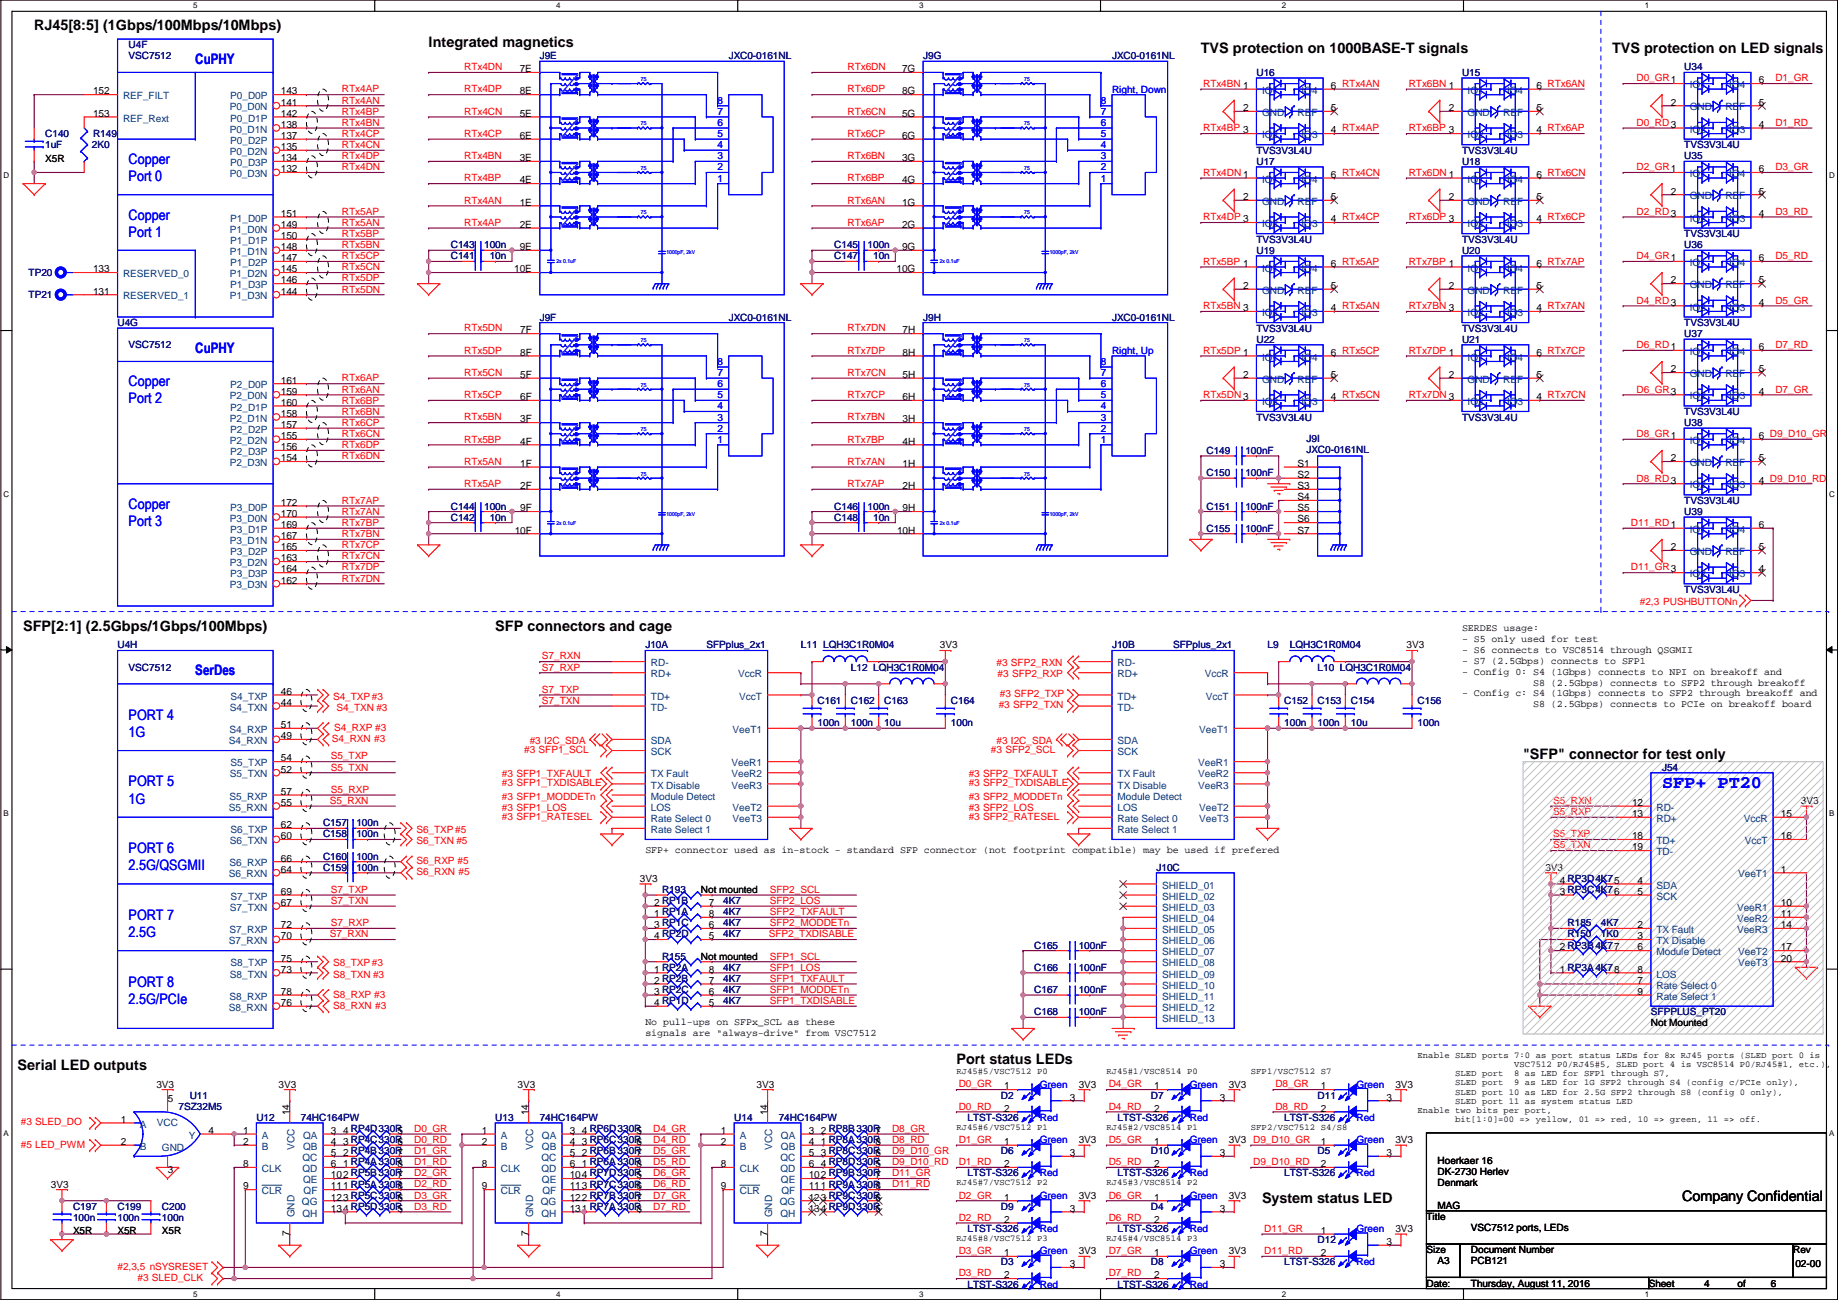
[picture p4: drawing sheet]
<svg xmlns="http://www.w3.org/2000/svg" width="420mm" height="297mm" viewBox="0 0 420 297" stroke-linecap="round" stroke-linejoin="round" font-family="sans-serif">
<defs><g id="words">
<text font-size="4.1" fill="#00f" x="379.9" y="180">SFP+ PT20</text>
<g font-size="3.3">
<text x="7.8" y="6.9">RJ45[8:5] (1Gbps/100Mbps/10Mbps)</text>
<text x="98" y="10.8">Integrated magnetics</text>
<text x="274.5" y="12">TVS protection on 1000BASE-T signals</text>
<text x="368.5" y="12">TVS protection on LED signals</text>
<text x="5.3" y="144.1">SFP[2:1] (2.5Gbps/1Gbps/100Mbps)</text>
<text x="113.2" y="144.1">SFP connectors and cage</text>
<text x="348.2" y="173.3">&quot;SFP&quot; connector for test only</text>
<text x="4" y="244.4">Serial LED outputs</text>
<text x="218.6" y="243.2">Port status LEDs</text>
<text x="288.5" y="274.9">System status LED</text>
<text x="384.5" y="274.5">Company Confidential</text>
</g>
<g font-size="3.3" fill="#00f">
<text x="44.7" y="14.6">CuPHY</text>
<text x="29.4" y="37.5">Copper</text>
<text x="29.4" y="41.4">Port 0</text>
<text x="29.4" y="50.2">Copper</text>
<text x="29.4" y="54.1">Port 1</text>
<text x="44.7" y="80.6">CuPHY</text>
<text x="29.4" y="88.3">Copper</text>
<text x="29.4" y="92.2">Port 2</text>
<text x="29.4" y="116.2">Copper</text>
<text x="29.4" y="120.1">Port 3</text>
<text x="44.7" y="154.3">SerDes</text>
<text x="29.4" y="164.5">PORT 4</text>
<text x="29.4" y="168.4">1G</text>
<text x="29.4" y="179.7">PORT 5</text>
<text x="29.4" y="183.6">1G</text>
<text x="29.4" y="194.9">PORT 6</text>
<text x="29.4" y="198.8">2.5G/QSGMII</text>
<text x="29.4" y="210.2">PORT 7</text>
<text x="29.4" y="214.1">2.5G</text>
<text x="29.4" y="225.4">PORT 8</text>
<text x="29.4" y="229.3">2.5G/PCIe</text>
</g>
<g font-size="2.3" fill="#000080">
<text x="29.4" y="11">U4F</text>
<text x="29.4" y="13.5">VSC7512</text>
<text x="123.4" y="13.5">J9E</text>
<text x="166.6" y="13.5">JXC0-0161NL</text>
<text x="211" y="13.5">J9G</text>
<text x="254.2" y="13.5">JXC0-0161NL</text>
<text x="287.2" y="17.4">U16</text>
<text x="334.2" y="17.4">U15</text>
<text x="385" y="16.1">U34</text>
<text x="10.4" y="31.3">C140</text>
<text x="10.4" y="33.9">1uF</text>
<text x="21" y="33.9">2K0</text>
<text x="21.3" y="31.3">R149</text>
<text x="287.2" y="35.1">TVS3V3L4U</text>
<text x="334.2" y="35.1">TVS3V3L4U</text>
<text x="385" y="33.9">TVS3V3L4U</text>
<text x="287.2" y="37.7">U17</text>
<text x="334.2" y="37.7">U18</text>
<text x="385" y="36.4">U35</text>
<text x="103.1" y="56.7">C143</text>
<text x="103.1" y="59.3">C141</text>
<text x="110.7" y="56.7">100n</text>
<text x="112" y="59.3">10n</text>
<text x="190.7" y="59.3">C147</text>
<text x="190.7" y="56.7">C145</text>
<text x="198.3" y="56.7">100n</text>
<text x="199.6" y="59.3">10n</text>
<text x="287.2" y="55.5">TVS3V3L4U</text>
<text x="287.2" y="58">U19</text>
<text x="334.2" y="55.5">TVS3V3L4U</text>
<text x="334.2" y="58">U20</text>
<text x="385" y="56.7">U36</text>
<text x="385" y="54.2">TVS3V3L4U</text>
<text x="6.6" y="63.1">TP20</text>
<text x="6.6" y="68.2">TP21</text>
<text x="26.9" y="74.5">U4G</text>
<text x="123.4" y="73.2">J9F</text>
<text x="166.6" y="73.2">JXC0-0161NL</text>
<text x="211" y="73.2">J9H</text>
<text x="254.2" y="73.2">JXC0-0161NL</text>
<text x="287.2" y="75.8">TVS3V3L4U</text>
<text x="334.2" y="75.8">TVS3V3L4U</text>
<text x="385" y="77">U37</text>
<text x="385" y="74.5">TVS3V3L4U</text>
<text x="29.4" y="79.6">VSC7512</text>
<text x="287.2" y="78.3">U22</text>
<text x="334.2" y="78.3">U21</text>
<text x="385" y="94.8">TVS3V3L4U</text>
<text x="287.2" y="96.1">TVS3V3L4U</text>
<text x="298.7" y="100.9">J9I</text>
<text x="334.2" y="96.1">TVS3V3L4U</text>
<text x="385" y="97.4">U38</text>
<text x="275.8" y="103.7">C149</text>
<text x="284.7" y="103.7">100nF</text>
<text x="298.7" y="103.5">JXC0-0161NL</text>
<text x="275.8" y="108.8">C150</text>
<text x="284.7" y="108.8">100nF</text>
<text x="103.1" y="116.4">C144</text>
<text x="103.1" y="119">C142</text>
<text x="110.7" y="116.4">100n</text>
<text x="112" y="119">10n</text>
<text x="190.7" y="119">C148</text>
<text x="190.7" y="116.4">C146</text>
<text x="198.3" y="116.4">100n</text>
<text x="199.6" y="119">10n</text>
<text x="275.8" y="116.4">C151</text>
<text x="284.7" y="116.4">100nF</text>
<text x="385" y="115.1">TVS3V3L4U</text>
<text x="385" y="117.7">U39</text>
<text x="275.8" y="121.5">C155</text>
<text x="284.7" y="121.5">100nF</text>
<text x="385" y="135.5">TVS3V3L4U</text>
<text x="26.9" y="148.2">U4H</text>
<text x="147.5" y="148.2">J10A</text>
<text x="161.5" y="148.2">SFPplus_2x1</text>
<text x="183.1" y="148.2">L11 LQH3C1R0M04</text>
<text x="254.2" y="148.2">J10B</text>
<text x="268.2" y="148.2">SFPplus_2x1</text>
<text x="289.8" y="148.2">L9</text>
<text x="294.8" y="148.2">LQH3C1R0M04</text>
<text x="29.4" y="153.2">VSC7512</text>
<text x="194.5" y="153.2">L12 LQH3C1R0M04</text>
<text x="301.2" y="153.2">L10 LQH3C1R0M04</text>
<text x="186.9" y="160.9">C161</text>
<text x="194.5" y="160.9">C162</text>
<text x="202.1" y="160.9">C163</text>
<text x="217.4" y="160.9">C164</text>
<text x="293.6" y="160.9">C152</text>
<text x="301.2" y="160.9">C153</text>
<text x="308.8" y="160.9">C154</text>
<text x="324.1" y="160.9">C156</text>
<text x="186.9" y="165.9">100n</text>
<text x="194.5" y="165.9">100n</text>
<text x="202.1" y="165.9">10u</text>
<text x="217.4" y="165.9">100n</text>
<text x="293.6" y="165.9">100n</text>
<text x="301.2" y="165.9">100n</text>
<text x="308.8" y="165.9">10u</text>
<text x="324.1" y="165.9">100n</text>
<text x="379.9" y="176.1">J54</text>
<text x="73.9" y="188.8">C157</text>
<text x="73.9" y="191.3">C158</text>
<text x="81.5" y="188.8">100n</text>
<text x="81.5" y="191.3">100n</text>
<text x="73.9" y="196.4">C160</text>
<text x="81.5" y="196.4">100n</text>
<text x="73.9" y="199">C159</text>
<text x="81.5" y="199">100n</text>
<text x="264.4" y="199">J10C</text>
<text x="151.3" y="204">R193</text>
<text x="165.3" y="209.1">4K7</text>
<text x="165.3" y="206.6">4K7</text>
<text x="165.3" y="211.7">4K7</text>
<text x="165.3" y="214.2">4K7</text>
<text x="358.3" y="211.7">R185</text>
<text x="358.3" y="214.2">R150</text>
<text x="366" y="211.7">4K7</text>
<text x="366" y="214.2">1K0</text>
<text x="151.3" y="219.3">R155</text>
<text x="165.3" y="221.8">4K7</text>
<text x="236.4" y="221.8">C166</text>
<text x="236.4" y="216.7">C165</text>
<text x="246.6" y="221.8">100nF</text>
<text x="246.6" y="216.7">100nF</text>
<text x="165.3" y="226.9">4K7</text>
<text x="165.3" y="224.4">4K7</text>
<text x="236.4" y="226.9">C167</text>
<text x="246.6" y="226.9">100nF</text>
<text x="165.3" y="229.4">4K7</text>
<text x="236.4" y="232">C168</text>
<text x="246.6" y="232">100nF</text>
<text x="377.4" y="232">SFPPLUS_PT20</text>
<text x="43.4" y="251">U11</text>
<text x="228.8" y="251">D2</text>
<text x="263.1" y="251">D7</text>
<text x="301.2" y="251">D11</text>
<text x="40.8" y="253.6">7SZ32M5</text>
<text x="58.6" y="256.1">U12</text>
<text x="68.8" y="256.1">74HC164PW</text>
<text x="113.2" y="256.1">U13</text>
<text x="123.4" y="256.1">74HC164PW</text>
<text x="167.8" y="256.1">U14</text>
<text x="178" y="256.1">74HC164PW</text>
<text x="221.2" y="256.1">LTST-S326</text>
<text x="255.5" y="256.1">LTST-S326</text>
<text x="293.6" y="256.1">LTST-S326</text>
<text x="228.8" y="263.7">D6</text>
<text x="263.1" y="263.7">D10</text>
<text x="301.2" y="263.7">D5</text>
<text x="221.2" y="268.8">LTST-S326</text>
<text x="255.5" y="268.8">LTST-S326</text>
<text x="293.6" y="268.8">LTST-S326</text>
<text x="16.7" y="276.4">C197</text>
<text x="16.7" y="279">100n</text>
<text x="26.9" y="276.4">C199</text>
<text x="26.9" y="279">100n</text>
<text x="37" y="276.4">C200</text>
<text x="37" y="279">100n</text>
<text x="221.2" y="281.5">LTST-S326</text>
<text x="228.8" y="276.4">D9</text>
<text x="255.5" y="281.5">LTST-S326</text>
<text x="263.1" y="276.4">D4</text>
<text x="301.2" y="284.1">D12</text>
<text x="228.8" y="289.1">D3</text>
<text x="263.1" y="289.1">D8</text>
<text x="293.6" y="289.1">LTST-S326</text>
<text x="221.2" y="294.2">LTST-S326</text>
<text x="255.5" y="294.2">LTST-S326</text>
</g>
<g font-size="2.3" fill="#f00">
<text x="106.1" y="16">RTx4DN</text>
<text x="193.7" y="16">RTx6DN</text>
<text x="78.2" y="23.7">RTx4AN</text>
<text x="78.2" y="21.1">RTx4AP</text>
<text x="106.1" y="21.1">RTx4DP</text>
<text x="193.7" y="21.1">RTx6DP</text>
<text x="275" y="19.9">RTx4BN 1</text>
<text x="322" y="19.9">RTx6BN 1</text>
<text x="374.1" y="18.6">D0_GR1</text>
<text x="405.8" y="18.6">D1_GR</text>
<text x="78.2" y="28.7">RTx4BN</text>
<text x="78.2" y="26.2">RTx4BP</text>
<text x="106.1" y="26.2">RTx4CN</text>
<text x="193.7" y="26.2">RTx6CN</text>
<text x="374.1" y="28.7">D0_RD3</text>
<text x="405.8" y="28.7">D1_RD</text>
<text x="78.2" y="33.8">RTx4CN</text>
<text x="78.2" y="31.3">RTx4CP</text>
<text x="106.1" y="31.3">RTx4CP</text>
<text x="193.7" y="31.3">RTx6CP</text>
<text x="275" y="30">RTx4BP 3</text>
<text x="322" y="30">RTx6BP 3</text>
<text x="78.2" y="38.9">RTx4DN</text>
<text x="78.2" y="36.4">RTx4DP</text>
<text x="106.1" y="36.4">RTx4BN</text>
<text x="106.1" y="41.4">RTx4BP</text>
<text x="193.7" y="41.4">RTx6BP</text>
<text x="193.7" y="36.4">RTx6BN</text>
<text x="275" y="40.2">RTx4DN 1</text>
<text x="322" y="40.2">RTx6DN 1</text>
<text x="374.1" y="38.9">D2_GR1</text>
<text x="405.8" y="38.9">D3_GR</text>
<text x="106.1" y="46.5">RTx4AN</text>
<text x="193.7" y="46.5">RTx6AN</text>
<text x="78.2" y="51.6">RTx5AN</text>
<text x="78.2" y="49.1">RTx5AP</text>
<text x="106.1" y="51.6">RTx4AP</text>
<text x="193.7" y="51.6">RTx6AP</text>
<text x="275" y="50.3">RTx4DP 3</text>
<text x="322" y="50.3">RTx6DP 3</text>
<text x="374.1" y="49.1">D2_RD3</text>
<text x="405.8" y="49.1">D3_RD</text>
<text x="78.2" y="56.7">RTx5BN</text>
<text x="78.2" y="59.2">RTx5CP</text>
<text x="78.2" y="54.1">RTx5BP</text>
<text x="374.1" y="59.2">D4_GR1</text>
<text x="405.8" y="59.2">D5_RD</text>
<text x="78.2" y="61.8">RTx5CN</text>
<text x="78.2" y="64.3">RTx5DP</text>
<text x="275" y="60.5">RTx5BP 1</text>
<text x="322" y="60.5">RTx7BP 1</text>
<text x="78.2" y="66.8">RTx5DN</text>
<text x="275" y="70.7">RTx5BN 3</text>
<text x="322" y="70.7">RTx7BN 3</text>
<text x="374.1" y="69.4">D4_RD3</text>
<text x="405.8" y="69.4">D5_GR</text>
<text x="106.1" y="75.7">RTx5DN</text>
<text x="193.7" y="75.7">RTx7DN</text>
<text x="106.1" y="80.8">RTx5DP</text>
<text x="193.7" y="80.8">RTx7DP</text>
<text x="275" y="80.8">RTx5DP 1</text>
<text x="322" y="80.8">RTx7DP 1</text>
<text x="374.1" y="79.5">D6_RD1</text>
<text x="405.8" y="79.5">D7_RD</text>
<text x="78.2" y="87.2">RTx6AP</text>
<text x="78.2" y="89.7">RTx6AN</text>
<text x="106.1" y="85.9">RTx5CN</text>
<text x="193.7" y="85.9">RTx7CN</text>
<text x="374.1" y="89.7">D6_GR3</text>
<text x="405.8" y="89.7">D7_GR</text>
<text x="78.2" y="92.2">RTx6BP</text>
<text x="78.2" y="94.8">RTx6BN</text>
<text x="106.1" y="91">RTx5CP</text>
<text x="193.7" y="91">RTx7CP</text>
<text x="275" y="91">RTx5DN 3</text>
<text x="322" y="91">RTx7DN 3</text>
<text x="78.2" y="97.3">RTx6CP</text>
<text x="78.2" y="99.9">RTx6CN</text>
<text x="106.1" y="101.1">RTx5BP</text>
<text x="106.1" y="96.1">RTx5BN</text>
<text x="193.7" y="101.1">RTx7BP</text>
<text x="193.7" y="96.1">RTx7BN</text>
<text x="374.1" y="99.9">D8_GR1</text>
<text x="78.2" y="102.4">RTx6DP</text>
<text x="78.2" y="104.9">RTx6DN</text>
<text x="106.1" y="106.2">RTx5AN</text>
<text x="193.7" y="106.2">RTx7AN</text>
<text x="106.1" y="111.3">RTx5AP</text>
<text x="193.7" y="111.3">RTx7AP</text>
<text x="374.1" y="110">D8_RD3</text>
<text x="78.2" y="117.6">RTx7AN</text>
<text x="78.2" y="115.1">RTx7AP</text>
<text x="78.2" y="122.7">RTx7BN</text>
<text x="78.2" y="125.3">RTx7CP</text>
<text x="78.2" y="120.2">RTx7BP</text>
<text x="372.8" y="120.2">D11_RD1</text>
<text x="78.2" y="127.8">RTx7CN</text>
<text x="78.2" y="130.3">RTx7DP</text>
<text x="372.8" y="130.3">D11_GR3</text>
<text x="78.2" y="132.9">RTx7DN</text>
<text x="374.9" y="138.3">#2,3 PUSHBUTTONn</text>
<text x="123.9" y="153.2">S7_RXP</text>
<text x="123.9" y="150.7">S7_RXN</text>
<text x="227.8" y="152.2">#3 SFP2_RXN</text>
<text x="228" y="154.8">#3 SFP2_RXP</text>
<text x="76.1" y="159.9">S4_TXP #3</text>
<text x="123.9" y="160.8">S7_TXN</text>
<text x="123.9" y="158.3">S7_TXP</text>
<text x="228.3" y="161.9">#3 SFP2_TXN</text>
<text x="228.5" y="159.3">#3 SFP2_TXP</text>
<text x="76.4" y="167">S4_RXP #3</text>
<text x="76.9" y="162.4">S4_TXN #3</text>
<text x="75.6" y="173.5">S5_TXP</text>
<text x="75.9" y="169.5">S4_RXN #3</text>
<text x="119.8" y="172">#3 SFP1_SCL</text>
<text x="121.1" y="170">#3 I2C_SDA</text>
<text x="226.5" y="172">#3 SFP2_SCL</text>
<text x="227.8" y="170">#3 I2C_SDA</text>
<text x="75.6" y="176.1">S5_TXN</text>
<text x="114.8" y="179.7">#3 SFP1_TXDISABLE</text>
<text x="114.8" y="177.6">#3 SFP1_TXFAULT</text>
<text x="221.4" y="179.7">#3 SFP2_TXDISABLE</text>
<text x="221.4" y="177.6">#3 SFP2_TXFAULT</text>
<text x="75.4" y="183.7">S5_RXN</text>
<text x="75.6" y="181.1">S5_RXP</text>
<text x="114.8" y="182.7">#3 SFP1_MODDETn</text>
<text x="114.8" y="185.3">#3 SFP1_LOS</text>
<text x="221.4" y="182.7">#3 SFP2_MODDETn</text>
<text x="221.4" y="185.3">#3 SFP2_LOS</text>
<text x="355" y="183.7">S5_RXN</text>
<text x="95.2" y="190.3">S6_TXP #5</text>
<text x="114.8" y="187.3">#3 SFP1_RATESEL</text>
<text x="221.4" y="187.3">#3 SFP2_RATESEL</text>
<text x="355" y="191.3">S5_TXP</text>
<text x="355" y="186.2">S5_RXP</text>
<text x="95.2" y="197.4">S6_RXP #5</text>
<text x="95.2" y="192.9">S6_TXN #5</text>
<text x="355" y="193.8">S5_TXN</text>
<text x="95.2" y="200">S6_RXN #5</text>
<text x="75.6" y="206.5">S7_TXN</text>
<text x="75.6" y="204">S7_TXP</text>
<text x="176" y="209.1">SFP2_TXFAULT</text>
<text x="176" y="204">SFP2_SCL</text>
<text x="176" y="206.5">SFP2_LOS</text>
<text x="75.4" y="214.2">S7_RXN</text>
<text x="75.6" y="211.6">S7_RXP</text>
<text x="175.7" y="214.2">SFP2_TXDISABLE</text>
<text x="176" y="211.6">SFP2_MODDETn</text>
<text x="76.1" y="220.8">S8_TXP #3</text>
<text x="176" y="219.2">SFP1_SCL</text>
<text x="176" y="221.8">SFP1_LOS</text>
<text x="76.1" y="227.9">S8_RXP #3</text>
<text x="76.1" y="223.4">S8_TXN #3</text>
<text x="176" y="226.9">SFP1_MODDETn</text>
<text x="176" y="224.3">SFP1_TXFAULT</text>
<text x="76.1" y="230.5">S8_RXN #3</text>
<text x="176" y="229.4">SFP1_TXDISABLE</text>
<text x="219.1" y="248.5">D0_GR</text>
<text x="253.4" y="248.5">D4_GR</text>
<text x="291.5" y="248.5">D8_GR</text>
<text x="4.8" y="257.1">#3 SLED_DO</text>
<text x="219.1" y="253.5">D0_RD</text>
<text x="253.4" y="253.5">D4_RD</text>
<text x="291.5" y="253.5">D8_RD</text>
<text x="4.8" y="262.2">#5 LED_PWM</text>
<text x="94.7" y="258.6">D0_GR</text>
<text x="94.7" y="263.7">D1_GR</text>
<text x="94.7" y="261.2">D0_RD</text>
<text x="149.3" y="258.6">D4_GR</text>
<text x="149.3" y="263.7">D5_GR</text>
<text x="149.3" y="261.2">D4_RD</text>
<text x="203.9" y="258.6">D8_GR</text>
<text x="203.9" y="263.7">D9_D10_GR</text>
<text x="203.9" y="261.2">D8_RD</text>
<text x="219.1" y="261.2">D1_GR</text>
<text x="253.4" y="261.2">D5_GR</text>
<text x="94.7" y="268.8">D2_GR</text>
<text x="94.7" y="266.2">D1_RD</text>
<text x="149.3" y="268.8">D6_GR</text>
<text x="149.3" y="266.2">D5_RD</text>
<text x="203.9" y="268.8">D11_GR</text>
<text x="203.9" y="266.2">D9_D10_RD</text>
<text x="219.1" y="266.2">D1_RD</text>
<text x="253.4" y="266.2">D5_RD</text>
<text x="286.5" y="266.2">D9_D10_RD</text>
<text x="94.7" y="273.9">D3_GR</text>
<text x="94.7" y="271.3">D2_RD</text>
<text x="149.3" y="273.9">D7_GR</text>
<text x="149.3" y="271.3">D6_RD</text>
<text x="203.9" y="271.3">D11_RD</text>
<text x="219.1" y="273.9">D2_GR</text>
<text x="253.4" y="273.9">D6_GR</text>
<text x="94.7" y="276.4">D3_RD</text>
<text x="149.3" y="276.4">D7_RD</text>
<text x="219.1" y="278.9">D2_RD</text>
<text x="253.4" y="278.9">D6_RD</text>
<text x="289" y="281.5">D11_GR</text>
<text x="219.1" y="286.6">D3_GR</text>
<text x="253.4" y="286.6">D7_GR</text>
<text x="289" y="286.6">D11_RD</text>
<text x="26.9" y="290.2">#2,3,5 nSYSRESET</text>
<text x="31.4" y="292.7">#3 SLED_CLK</text>
<text x="219.1" y="291.6">D3_RD</text>
<text x="253.4" y="291.6">D7_RD</text>
</g>
<g font-size="2.3">
<text x="118.8" y="16.5">7E</text>
<text x="206.2" y="16.5">7G</text>
<text x="21.3" y="21.6">152</text>
<text x="64.2" y="21.6">143</text>
<text x="118.8" y="21.6">8E</text>
<text x="206.2" y="21.6">8G</text>
<text x="304.2" y="20.3">6 RTx4AN</text>
<text x="351.2" y="20.3">6 RTx6AN</text>
<text x="402" y="19">6</text>
<text x="21.3" y="26.7">153</text>
<text x="64.2" y="24.1">141</text>
<text x="64.2" y="29.2">138</text>
<text x="64.2" y="26.7">142</text>
<text x="118.8" y="26.7">5E</text>
<text x="206.2" y="26.7">5G</text>
<text x="284.2" y="25.4">2</text>
<text x="304.2" y="25.4">5</text>
<text x="331.2" y="25.4">2</text>
<text x="351.2" y="25.4">5</text>
<text x="382" y="24.1">2</text>
<text x="402" y="29.2">4</text>
<text x="402" y="24.1">5</text>
<text x="64.2" y="34.3">135</text>
<text x="64.2" y="31.7">137</text>
<text x="118.8" y="31.7">6E</text>
<text x="206.2" y="31.7">6G</text>
<text x="304.2" y="30.5">4 RTx4AP</text>
<text x="351.2" y="30.5">4 RTx6AP</text>
<text x="10.4" y="36.9">X5R</text>
<text x="64.2" y="39.4">132</text>
<text x="64.2" y="36.8">134</text>
<text x="118.8" y="36.8">3E</text>
<text x="118.8" y="41.9">4E</text>
<text x="206.2" y="36.8">3G</text>
<text x="206.2" y="41.9">4G</text>
<text x="304.2" y="40.6">6 RTx4CN</text>
<text x="351.2" y="40.6">6 RTx6CN</text>
<text x="402" y="39.4">6</text>
<text x="118.8" y="47">1E</text>
<text x="206.2" y="47">1G</text>
<text x="284.2" y="45.7">2</text>
<text x="304.2" y="45.7">5</text>
<text x="331.2" y="45.7">2</text>
<text x="351.2" y="45.7">5</text>
<text x="382" y="44.4">2</text>
<text x="402" y="44.4">5</text>
<text x="64.2" y="52.1">149</text>
<text x="64.2" y="49.5">151</text>
<text x="118.8" y="52.1">2E</text>
<text x="206.2" y="52.1">2G</text>
<text x="304.2" y="50.8">4 RTx4CP</text>
<text x="351.2" y="50.8">4 RTx6CP</text>
<text x="402" y="49.5">4</text>
<text x="64.2" y="57.1">148</text>
<text x="64.2" y="54.6">150</text>
<text x="64.2" y="59.7">147</text>
<text x="118.8" y="57.1">9E</text>
<text x="206.2" y="57.1">9G</text>
<text x="402" y="59.7">6</text>
<text x="21.3" y="62.2">133</text>
<text x="64.2" y="62.2">145</text>
<text x="64.2" y="64.8">146</text>
<text x="117.5" y="62.2">10E</text>
<text x="204.9" y="62.2">10G</text>
<text x="304.2" y="61">6 RTx5AP</text>
<text x="351.2" y="61">6 RTx7AP</text>
<text x="382" y="64.8">2</text>
<text x="402" y="64.8">5</text>
<text x="21.3" y="67.3">131</text>
<text x="64.2" y="67.3">144</text>
<text x="284.2" y="66">2</text>
<text x="304.2" y="71.1">4 RTx5AN</text>
<text x="304.2" y="66">5</text>
<text x="331.2" y="66">2</text>
<text x="351.2" y="71.1">4 RTx7AN</text>
<text x="351.2" y="66">5</text>
<text x="402" y="69.8">4</text>
<text x="118.9" y="76.2">7F</text>
<text x="206.3" y="76.2">7H</text>
<text x="118.9" y="81.3">8F</text>
<text x="206.3" y="81.3">8H</text>
<text x="304.2" y="81.3">6 RTx5CP</text>
<text x="351.2" y="81.3">6 RTx7CP</text>
<text x="402" y="80">6</text>
<text x="64.2" y="87.6">161</text>
<text x="118.9" y="86.4">5F</text>
<text x="206.3" y="86.4">5H</text>
<text x="284.2" y="86.4">2</text>
<text x="304.2" y="86.4">5</text>
<text x="331.2" y="86.4">2</text>
<text x="351.2" y="86.4">5</text>
<text x="382" y="85.1">2</text>
<text x="402" y="85.1">5</text>
<text x="64.2" y="90.2">159</text>
<text x="64.2" y="95.2">158</text>
<text x="64.2" y="92.7">160</text>
<text x="118.9" y="91.4">6F</text>
<text x="206.3" y="91.4">6H</text>
<text x="304.2" y="91.4">4 RTx5CN</text>
<text x="351.2" y="91.4">4 RTx7CN</text>
<text x="402" y="90.2">4</text>
<text x="64.2" y="100.3">155</text>
<text x="64.2" y="97.8">157</text>
<text x="118.9" y="96.5">3F</text>
<text x="118.9" y="101.6">4F</text>
<text x="206.3" y="96.5">3H</text>
<text x="206.3" y="101.6">4H</text>
<text x="402" y="100.3">6 D9_D10_GR</text>
<text x="64.2" y="105.4">154</text>
<text x="64.2" y="102.9">156</text>
<text x="118.9" y="106.7">1F</text>
<text x="206.3" y="106.7">1H</text>
<text x="296.6" y="106.7">S1</text>
<text x="382" y="105.4">2</text>
<text x="402" y="105.4">5</text>
<text x="118.9" y="111.8">2F</text>
<text x="206.3" y="111.8">2H</text>
<text x="296.6" y="109.2">S2</text>
<text x="296.6" y="111.8">S3</text>
<text x="402" y="110.5">4 D9_D10_RD</text>
<text x="64.2" y="118.1">170</text>
<text x="64.2" y="115.6">172</text>
<text x="118.9" y="116.8">9F</text>
<text x="206.3" y="116.8">9H</text>
<text x="296.6" y="114.3">S4</text>
<text x="296.6" y="116.8">S5</text>
<text x="296.6" y="119.4">S6</text>
<text x="64.2" y="123.2">167</text>
<text x="64.2" y="120.6">169</text>
<text x="64.2" y="125.7">165</text>
<text x="117.7" y="121.9">10F</text>
<text x="205.1" y="121.9">10H</text>
<text x="296.6" y="121.9">S7</text>
<text x="382" y="125.7">2</text>
<text x="402" y="125.7">5</text>
<text x="402" y="120.6">6</text>
<text x="64.2" y="128.3">163</text>
<text x="64.2" y="130.8">164</text>
<text x="402" y="130.8">4</text>
<text x="64.2" y="133.3">162</text>
<text x="214.8" y="148.2">3V3</text>
<text x="321.5" y="148.2">3V3</text>
<text x="334.2" y="144.1">SERDES usage:</text>
<text x="334.2" y="146.6">- S5 only used for test</text>
<text x="334.2" y="149.1">- S6 connects to VSC8514 through QSGMII</text>
<text x="334.2" y="151.6">- S7 (2.5Gbps) connects to SFP1</text>
<text x="334.2" y="154.1">- Config 0: S4 (1Gbps) connects to NPI on breakoff and</text>
<text x="64.2" y="158.7">46</text>
<text x="64.2" y="161.3">44</text>
<text x="334.2" y="159.1">- Config c: S4 (1Gbps) connects to SFP2 through breakoff and</text>
<text x="350.5" y="156.6">S8 (2.5Gbps) connects to SFP2 through breakoff</text>
<text x="350.5" y="161.6">S8 (2.5Gbps) connects to PCIe on breakoff board</text>
<text x="64.2" y="166.4">51</text>
<text x="64.2" y="168.9">49</text>
<text x="64.2" y="174">54</text>
<text x="64.2" y="176.5">52</text>
<text x="64.2" y="181.6">57</text>
<text x="64.2" y="184.1">55</text>
<text x="373.1" y="184.1">12</text>
<text x="411.7" y="183.7">3V3</text>
<text x="64.2" y="189.2">62</text>
<text x="64.2" y="191.8">60</text>
<text x="373.1" y="186.7">13</text>
<text x="373.1" y="191.8">18</text>
<text x="407.1" y="186.7">15</text>
<text x="407.1" y="191.8">16</text>
<text x="64.2" y="196.8">66</text>
<text x="147.5" y="194.9">SFP+ connector used as in-stock - standard SFP connector (not footprint compatible) may be used if prefered</text>
<text x="373.1" y="194.3">19</text>
<text x="64.2" y="199.4">64</text>
<text x="146.3" y="201.5">3V3</text>
<text x="353.3" y="199">3V3</text>
<text x="356.6" y="201.9">4 RP3D4K75</text>
<text x="374.3" y="201.9">4</text>
<text x="407.1" y="199.4">1</text>
<text x="64.2" y="204.5">69</text>
<text x="64.2" y="207">67</text>
<text x="149.6" y="209.5">1 RP1A</text>
<text x="149.6" y="207">2 RP1B</text>
<text x="160.2" y="204">Not mounted</text>
<text x="162" y="209.5">8</text>
<text x="162" y="207">7</text>
<text x="356.6" y="204.5">3 RP3C4K76</text>
<text x="374.3" y="204.5">5</text>
<text x="407.1" y="207">10</text>
<text x="407.1" y="209.5">11</text>
<text x="64.2" y="212.1">72</text>
<text x="64.2" y="214.6">70</text>
<text x="149.6" y="212.1">3 RP1C</text>
<text x="149.6" y="214.6">4 RP2D</text>
<text x="162" y="212.1">6</text>
<text x="162" y="214.6">5</text>
<text x="374.3" y="212.1">2</text>
<text x="374.3" y="214.6">3</text>
<text x="407.1" y="212.1">14</text>
<text x="64.2" y="219.7">75</text>
<text x="160.2" y="219.3">Not mounted</text>
<text x="356.6" y="217.2">2 RP3B4K77</text>
<text x="374.3" y="217.2">6</text>
<text x="407.1" y="217.2">17</text>
<text x="407.1" y="219.7">20</text>
<text x="64.2" y="222.2">73</text>
<text x="64.2" y="227.3">78</text>
<text x="149.6" y="222.2">1 RP2A</text>
<text x="149.6" y="227.3">3 RP2C</text>
<text x="149.6" y="224.8">2 RP2B</text>
<text x="162" y="222.2">8</text>
<text x="162" y="227.3">6</text>
<text x="162" y="224.8">7</text>
<text x="356.6" y="222.2">1 RP3A4K78</text>
<text x="374.3" y="224.8">7</text>
<text x="374.3" y="222.2">8</text>
<text x="374.3" y="227.3">9</text>
<text x="64.2" y="229.9">76</text>
<text x="149.6" y="229.9">4 RP1D</text>
<text x="162" y="229.9">5</text>
<text x="147.5" y="234.3">No pull-ups on SFPx_SCL as these</text>
<text x="147.5" y="236.8">signals are &quot;always-drive&quot; from VSC7512</text>
<text x="377.4" y="234.5">Not Mounted</text>
<text x="35.8" y="248.5">3V3</text>
<text x="38.3" y="251.8">5</text>
<text x="63.7" y="248.5">3V3</text>
<text x="118.3" y="248.5">3V3</text>
<text x="172.9" y="248.5">3V3</text>
<text x="229.6" y="248.9">1</text>
<text x="244.5" y="251.5">3</text>
<text x="246.6" y="248.5">3V3</text>
<text x="263.9" y="248.9">1</text>
<text x="278.8" y="251.5">3</text>
<text x="280.9" y="248.5">3V3</text>
<text x="302" y="248.9">1</text>
<text x="316.9" y="251.5">3</text>
<text x="319" y="248.5">3V3</text>
<text x="27.6" y="256.5">1</text>
<text x="66.2" y="254.8" transform="rotate(-90 66.2 254.8)">14</text>
<text x="120.8" y="254.8" transform="rotate(-90 120.8 254.8)">14</text>
<text x="175.4" y="254.8" transform="rotate(-90 175.4 254.8)">14</text>
<text x="229.6" y="254">2</text>
<text x="263.9" y="254">2</text>
<text x="302" y="254">2</text>
<text x="27.6" y="261.6">2</text>
<text x="47.7" y="259.1">4</text>
<text x="55.6" y="259.1">1</text>
<text x="55.6" y="261.6">2</text>
<text x="75.6" y="259.1">3</text>
<text x="75.6" y="261.6">4</text>
<text x="78.4" y="259.1">4 RP4D330R</text>
<text x="78.4" y="261.6">3 RP4C330R</text>
<text x="90.9" y="259.1">5</text>
<text x="90.9" y="261.6">6</text>
<text x="110.2" y="259.1">1</text>
<text x="110.2" y="261.6">2</text>
<text x="130.2" y="259.1">3</text>
<text x="130.2" y="261.6">4</text>
<text x="133" y="259.1">4 RP6D330R</text>
<text x="133" y="261.6">3 RP6C330R</text>
<text x="145.5" y="259.1">5</text>
<text x="145.5" y="261.6">6</text>
<text x="164.8" y="259.1">1</text>
<text x="164.8" y="261.6">2</text>
<text x="184.9" y="259.1">3</text>
<text x="184.9" y="261.6">4</text>
<text x="187.7" y="261.6">1 RP8A330R</text>
<text x="187.7" y="259.1">2 RP8B330R</text>
<text x="200.1" y="261.6">8</text>
<text x="200.1" y="259.1">7</text>
<text x="229.6" y="261.6">1</text>
<text x="246.6" y="261.2">3V3</text>
<text x="263.9" y="261.6">1</text>
<text x="280.9" y="261.2">3V3 D9_D10_GR</text>
<text x="302" y="261.6">1</text>
<text x="319" y="261.2">3V3</text>
<text x="38.3" y="268.1">3</text>
<text x="55.6" y="266.7">8</text>
<text x="75.6" y="264.2">5</text>
<text x="75.6" y="266.7">6</text>
<text x="75.6" y="269.2">102 RP5B330R</text>
<text x="78.4" y="264.2">2 RP4B330R</text>
<text x="78.4" y="266.7">1 RP4A330R</text>
<text x="90.9" y="264.2">7</text>
<text x="90.9" y="266.7">8</text>
<text x="90.9" y="269.2">7</text>
<text x="110.2" y="266.7">8</text>
<text x="130.2" y="264.2">5</text>
<text x="130.2" y="266.7">6</text>
<text x="130.2" y="269.2">104 RP7D330R</text>
<text x="133" y="266.7">1 RP6A330R</text>
<text x="133" y="264.2">2 RP6B330R</text>
<text x="145.5" y="266.7">8</text>
<text x="145.5" y="264.2">7</text>
<text x="145.5" y="269.2">5</text>
<text x="164.8" y="266.7">8</text>
<text x="184.9" y="264.2">5</text>
<text x="184.9" y="266.7">6</text>
<text x="184.9" y="269.2">102 RP9B330R</text>
<text x="187.7" y="264.2">3 RP8C330R</text>
<text x="187.7" y="266.7">4 RP8D330R</text>
<text x="200.1" y="264.2">6</text>
<text x="200.1" y="266.7">5</text>
<text x="200.1" y="269.2">7</text>
<text x="229.6" y="266.7">2</text>
<text x="244.5" y="264.2">3</text>
<text x="263.9" y="266.7">2</text>
<text x="278.8" y="264.2">3</text>
<text x="302" y="266.7">2</text>
<text x="316.9" y="264.2">3</text>
<text x="328.6" y="266">Hoerkaer 16</text>
<text x="328.6" y="268.6">DK-2730 Herlev</text>
<text x="11.6" y="271.4">3V3</text>
<text x="55.6" y="271.8">9</text>
<text x="75.6" y="271.8">111 RP5A330R</text>
<text x="75.6" y="274.3">123 RP5C330R</text>
<text x="90.9" y="274.3">6</text>
<text x="90.9" y="271.8">8</text>
<text x="110.2" y="271.8">9</text>
<text x="130.2" y="271.8">113 RP7C330R</text>
<text x="130.2" y="274.3">122 RP7B330R</text>
<text x="145.5" y="274.3">7</text>
<text x="145.5" y="271.8">6</text>
<text x="164.8" y="271.8">9</text>
<text x="184.9" y="271.8">111 RP9A330R</text>
<text x="184.9" y="274.3">123 RP9C330R</text>
<text x="200.1" y="271.8">8</text>
<text x="200.1" y="274.3">6</text>
<text x="229.6" y="274.3">1</text>
<text x="246.6" y="273.9">3V3</text>
<text x="263.9" y="274.3">1</text>
<text x="280.9" y="273.9">3V3</text>
<text x="328.6" y="271.1">Denmark</text>
<text x="75.6" y="276.9">134 RP5D330R</text>
<text x="90.9" y="276.9">5</text>
<text x="130.2" y="276.9">131 RP7A330R</text>
<text x="145.5" y="276.9">8</text>
<text x="184.9" y="276.9">134 RP9D330R</text>
<text x="200.1" y="276.9">5</text>
<text x="229.6" y="279.4">2</text>
<text x="244.5" y="276.9">3</text>
<text x="263.9" y="279.4">2</text>
<text x="278.8" y="276.9">3</text>
<text x="302" y="281.9">1</text>
<text x="319" y="281.5">3V3</text>
<text x="326.1" y="278.7">Title</text>
<text x="328.6" y="276.2">MAG</text>
<text x="336.2" y="281.3">VSC7512 ports, LEDs</text>
<text x="16.7" y="282">X5R</text>
<text x="26.9" y="282">X5R</text>
<text x="37" y="282">X5R</text>
<text x="66.2" y="282.5" transform="rotate(-90 66.2 282.5)">7</text>
<text x="120.8" y="282.5" transform="rotate(-90 120.8 282.5)">7</text>
<text x="175.4" y="282.5" transform="rotate(-90 175.4 282.5)">7</text>
<text x="229.6" y="287">1</text>
<text x="246.6" y="286.6">3V3</text>
<text x="263.9" y="287">1</text>
<text x="280.9" y="286.6">3V3</text>
<text x="302" y="287">2</text>
<text x="316.9" y="284.5">3</text>
<text x="326.1" y="286.3">Size</text>
<text x="336.2" y="286.3">Document Number</text>
<text x="409.9" y="286.3">Rev</text>
<text x="229.6" y="292.1">2</text>
<text x="244.5" y="289.6">3</text>
<text x="263.9" y="292.1">2</text>
<text x="278.8" y="289.6">3</text>
<text x="326.1" y="294">Date:</text>
<text x="328.6" y="288.9">A3</text>
<text x="336.2" y="288.9">PCB121</text>
<text x="336.2" y="294">Thursday, August 11, 2016</text>
<text x="376.9" y="294">Sheet</text>
<text x="389.6" y="294">4</text>
<text x="397.2" y="294">of</text>
<text x="404.8" y="294">6</text>
<text x="410.4" y="289.4">02-00</text>
</g>
<g font-size="2.3" fill="#004080">
<text x="28.1" y="22.7">REF_FILT</text>
<text x="52.7" y="22.7">P0_D0P</text>
<text x="288.5" y="21.4">IO1</text>
<text x="297.5" y="21.4">IO4</text>
<text x="335.5" y="21.4">IO1</text>
<text x="344.5" y="21.4">IO4</text>
<text x="386.3" y="20.2">IO1</text>
<text x="395.3" y="20.2">IO4</text>
<text x="28.1" y="27.8">REF_Rext</text>
<text x="52.5" y="25.2">P0_D0N</text>
<text x="52.7" y="27.8">P0_D1P</text>
<text x="288.5" y="26.5">GND</text>
<text x="296.6" y="26.5">REF</text>
<text x="335.5" y="26.5">GND</text>
<text x="343.6" y="26.5">REF</text>
<text x="386.3" y="25.2">GND</text>
<text x="394.4" y="25.2">REF</text>
<text x="52.5" y="30.3">P0_D1N</text>
<text x="52.5" y="35.4">P0_D2N</text>
<text x="52.7" y="32.9">P0_D2P</text>
<text x="288.5" y="31.6">IO2</text>
<text x="297.5" y="31.6">IO3</text>
<text x="335.5" y="31.6">IO2</text>
<text x="344.5" y="31.6">IO3</text>
<text x="386.3" y="30.3">IO2</text>
<text x="395.3" y="30.3">IO3</text>
<text x="52.5" y="40.5">P0_D3N</text>
<text x="52.7" y="37.9">P0_D3P</text>
<text x="288.5" y="41.7">IO1</text>
<text x="297.5" y="41.7">IO4</text>
<text x="335.5" y="41.7">IO1</text>
<text x="344.5" y="41.7">IO4</text>
<text x="386.3" y="40.5">IO1</text>
<text x="395.3" y="40.5">IO4</text>
<text x="288.5" y="46.8">GND</text>
<text x="296.6" y="46.8">REF</text>
<text x="335.5" y="46.8">GND</text>
<text x="343.6" y="46.8">REF</text>
<text x="386.3" y="45.6">GND</text>
<text x="394.4" y="45.6">REF</text>
<text x="52.5" y="53.2">P1_D0N</text>
<text x="52.7" y="50.6">P1_D0P</text>
<text x="288.5" y="51.9">IO2</text>
<text x="297.5" y="51.9">IO3</text>
<text x="335.5" y="51.9">IO2</text>
<text x="344.5" y="51.9">IO3</text>
<text x="386.3" y="50.6">IO2</text>
<text x="395.3" y="50.6">IO3</text>
<text x="52.5" y="58.3">P1_D1N</text>
<text x="52.7" y="55.7">P1_D1P</text>
<text x="28.1" y="63.3">RESERVED_0</text>
<text x="52.5" y="63.3">P1_D2N</text>
<text x="52.7" y="60.8">P1_D2P</text>
<text x="52.7" y="65.9">P1_D3P</text>
<text x="288.5" y="62.1">IO1</text>
<text x="297.5" y="62.1">IO4</text>
<text x="335.5" y="62.1">IO1</text>
<text x="344.5" y="62.1">IO4</text>
<text x="386.3" y="60.8">IO1</text>
<text x="386.3" y="65.9">GND</text>
<text x="394.4" y="65.9">REF</text>
<text x="395.3" y="60.8">IO4</text>
<text x="28.1" y="68.4">RESERVED_1</text>
<text x="52.5" y="68.4">P1_D3N</text>
<text x="288.5" y="67.1">GND</text>
<text x="296.6" y="67.1">REF</text>
<text x="335.5" y="67.1">GND</text>
<text x="343.6" y="67.1">REF</text>
<text x="386.3" y="71">IO2</text>
<text x="395.3" y="71">IO3</text>
<text x="288.5" y="72.2">IO2</text>
<text x="297.5" y="72.2">IO3</text>
<text x="335.5" y="72.2">IO2</text>
<text x="344.5" y="72.2">IO3</text>
<text x="288.5" y="82.4">IO1</text>
<text x="297.5" y="82.4">IO4</text>
<text x="335.5" y="82.4">IO1</text>
<text x="344.5" y="82.4">IO4</text>
<text x="386.3" y="81.1">IO1</text>
<text x="395.3" y="81.1">IO4</text>
<text x="52.7" y="88.7">P2_D0P</text>
<text x="288.5" y="87.5">GND</text>
<text x="296.6" y="87.5">REF</text>
<text x="335.5" y="87.5">GND</text>
<text x="343.6" y="87.5">REF</text>
<text x="386.3" y="86.2">GND</text>
<text x="394.4" y="86.2">REF</text>
<text x="52.5" y="91.3">P2_D0N</text>
<text x="52.7" y="93.8">P2_D1P</text>
<text x="288.5" y="92.5">IO2</text>
<text x="297.5" y="92.5">IO3</text>
<text x="335.5" y="92.5">IO2</text>
<text x="344.5" y="92.5">IO3</text>
<text x="386.3" y="91.3">IO2</text>
<text x="395.3" y="91.3">IO3</text>
<text x="52.5" y="96.4">P2_D1N</text>
<text x="52.5" y="101.4">P2_D2N</text>
<text x="52.7" y="98.9">P2_D2P</text>
<text x="386.3" y="101.4">IO1</text>
<text x="395.3" y="101.4">IO4</text>
<text x="52.5" y="106.5">P2_D3N</text>
<text x="52.7" y="104">P2_D3P</text>
<text x="386.3" y="106.5">GND</text>
<text x="394.4" y="106.5">REF</text>
<text x="386.3" y="111.6">IO2</text>
<text x="395.3" y="111.6">IO3</text>
<text x="52.5" y="119.2">P3_D0N</text>
<text x="52.7" y="116.7">P3_D0P</text>
<text x="52.5" y="124.3">P3_D1N</text>
<text x="52.7" y="121.8">P3_D1P</text>
<text x="386.3" y="121.8">IO1</text>
<text x="395.3" y="121.8">IO4</text>
<text x="52.5" y="129.4">P3_D2N</text>
<text x="52.7" y="126.8">P3_D2P</text>
<text x="52.7" y="131.9">P3_D3P</text>
<text x="386.3" y="126.8">GND</text>
<text x="386.3" y="131.9">IO2</text>
<text x="394.4" y="126.8">REF</text>
<text x="395.3" y="131.9">IO3</text>
<text x="52.5" y="134.5">P3_D3N</text>
<text x="148.8" y="152.2">RD-</text>
<text x="148.8" y="154.8">RD+</text>
<text x="168.7" y="154.8">VccR</text>
<text x="255.5" y="152.2">RD-</text>
<text x="255.5" y="154.8">RD+</text>
<text x="275.4" y="154.8">VccR</text>
<text x="52.7" y="159.9">S4_TXP</text>
<text x="148.8" y="159.9">TD+</text>
<text x="169" y="159.9">VccT</text>
<text x="255.5" y="159.9">TD+</text>
<text x="275.7" y="159.9">VccT</text>
<text x="52.4" y="167.5">S4_RXP</text>
<text x="52.6" y="162.4">S4_TXN</text>
<text x="148.8" y="162.4">TD-</text>
<text x="167.5" y="167.5">VeeT1</text>
<text x="255.5" y="162.4">TD-</text>
<text x="274.1" y="167.5">VeeT1</text>
<text x="52.3" y="170">S4_RXN</text>
<text x="148.8" y="170">SDA</text>
<text x="148.8" y="172.6">SCK</text>
<text x="255.5" y="170">SDA</text>
<text x="255.5" y="172.6">SCK</text>
<text x="52.6" y="177.6">S5_TXN</text>
<text x="52.7" y="175.1">S5_TXP</text>
<text x="148.8" y="177.6">TX Fault</text>
<text x="167.2" y="175.1">VeeR1</text>
<text x="167.2" y="177.6">VeeR2</text>
<text x="255.5" y="177.6">TX Fault</text>
<text x="273.9" y="175.1">VeeR1</text>
<text x="273.9" y="177.6">VeeR2</text>
<text x="52.3" y="185.3">S5_RXN</text>
<text x="52.4" y="182.7">S5_RXP</text>
<text x="148.8" y="180.2">TX Disable</text>
<text x="148.8" y="182.7">Module Detect</text>
<text x="148.8" y="185.3">LOS</text>
<text x="167.2" y="180.2">VeeR3</text>
<text x="167.5" y="185.3">VeeT2</text>
<text x="255.5" y="180.2">TX Disable</text>
<text x="255.5" y="182.7">Module Detect</text>
<text x="255.5" y="185.3">LOS</text>
<text x="273.9" y="180.2">VeeR3</text>
<text x="274.1" y="185.3">VeeT2</text>
<text x="378.7" y="185.3">RD-</text>
<text x="52.7" y="190.3">S6_TXP</text>
<text x="148.8" y="187.8">Rate Select 0</text>
<text x="148.8" y="190.3">Rate Select 1</text>
<text x="167.5" y="187.8">VeeT3</text>
<text x="255.5" y="187.8">Rate Select 0</text>
<text x="255.5" y="190.3">Rate Select 1</text>
<text x="274.1" y="187.8">VeeT3</text>
<text x="378.7" y="187.8">RD+</text>
<text x="398.6" y="187.8">VccR</text>
<text x="52.4" y="198">S6_RXP</text>
<text x="52.6" y="192.9">S6_TXN</text>
<text x="378.7" y="192.9">TD+</text>
<text x="378.7" y="195.4">TD-</text>
<text x="398.9" y="192.9">VccT</text>
<text x="52.3" y="200.5">S6_RXN</text>
<text x="265.6" y="203">SHIELD_01</text>
<text x="378.7" y="203">SDA</text>
<text x="397.3" y="200.5">VeeT1</text>
<text x="52.6" y="208.1">S7_TXN</text>
<text x="52.7" y="205.6">S7_TXP</text>
<text x="265.6" y="205.6">SHIELD_02</text>
<text x="265.6" y="208.1">SHIELD_03</text>
<text x="378.7" y="205.6">SCK</text>
<text x="397.1" y="208.1">VeeR1</text>
<text x="52.3" y="215.7">S7_RXN</text>
<text x="52.4" y="213.2">S7_RXP</text>
<text x="265.6" y="210.7">SHIELD_04</text>
<text x="265.6" y="213.2">SHIELD_05</text>
<text x="265.6" y="215.7">SHIELD_06</text>
<text x="378.7" y="213.2">TX Fault</text>
<text x="378.7" y="215.7">TX Disable</text>
<text x="397.1" y="210.7">VeeR2</text>
<text x="397.1" y="213.2">VeeR3</text>
<text x="52.7" y="220.8">S8_TXP</text>
<text x="265.6" y="218.3">SHIELD_07</text>
<text x="265.6" y="220.8">SHIELD_08</text>
<text x="378.7" y="218.3">Module Detect</text>
<text x="397.3" y="218.3">VeeT2</text>
<text x="397.3" y="220.8">VeeT3</text>
<text x="52.6" y="223.4">S8_TXN</text>
<text x="265.6" y="223.4">SHIELD_09</text>
<text x="265.6" y="225.9">SHIELD_10</text>
<text x="378.7" y="225.9">Rate Select 0</text>
<text x="378.7" y="223.4">LOS</text>
<text x="52.3" y="231">S8_RXN</text>
<text x="52.4" y="228.4">S8_RXP</text>
<text x="265.6" y="228.4">SHIELD_11</text>
<text x="265.6" y="231">SHIELD_12</text>
<text x="265.6" y="233.5">SHIELD_13</text>
<text x="378.7" y="228.4">Rate Select 1</text>
<text x="32" y="257.6">A</text>
<text x="35.9" y="257.4">VCC</text>
<text x="32" y="262.7">B</text>
<text x="37" y="262.9">GND</text>
<text x="43.2" y="260.2">Y</text>
<text x="59.9" y="260.2">A</text>
<text x="59.9" y="262.7">B</text>
<text x="67.3" y="262.7" transform="rotate(-90 67.3 262.7)">VCC</text>
<text x="69.3" y="260.2">QA</text>
<text x="69.3" y="262.7">QB</text>
<text x="114.5" y="260.2">A</text>
<text x="114.5" y="262.7">B</text>
<text x="121.9" y="262.7" transform="rotate(-90 121.9 262.7)">VCC</text>
<text x="123.9" y="260.2">QA</text>
<text x="123.9" y="262.7">QB</text>
<text x="169.1" y="260.2">A</text>
<text x="169.1" y="262.7">B</text>
<text x="176.5" y="262.7" transform="rotate(-90 176.5 262.7)">VCC</text>
<text x="178.5" y="260.2">QA</text>
<text x="178.5" y="262.7">QB</text>
<text x="59.9" y="267.8">CLK</text>
<text x="69.2" y="265.3">QC</text>
<text x="69.2" y="267.8">QD</text>
<text x="114.5" y="267.8">CLK</text>
<text x="123.8" y="265.3">QC</text>
<text x="123.8" y="267.8">QD</text>
<text x="169.1" y="267.8">CLK</text>
<text x="178.4" y="265.3">QC</text>
<text x="178.4" y="267.8">QD</text>
<text x="59.9" y="272.9">CLR</text>
<text x="69" y="275.4">QG</text>
<text x="69.3" y="270.3">QE</text>
<text x="69.4" y="272.9">QF</text>
<text x="114.5" y="272.9">CLR</text>
<text x="123.6" y="275.4">QG</text>
<text x="123.9" y="270.3">QE</text>
<text x="124" y="272.9">QF</text>
<text x="169.1" y="272.9">CLR</text>
<text x="178.3" y="275.4">QG</text>
<text x="178.5" y="270.3">QE</text>
<text x="178.6" y="272.9">QF</text>
<text x="67.3" y="278.2" transform="rotate(-90 67.3 278.2)">GND</text>
<text x="69.2" y="278">QH</text>
<text x="121.9" y="278.2" transform="rotate(-90 121.9 278.2)">GND</text>
<text x="123.8" y="278">QH</text>
<text x="176.5" y="278.2" transform="rotate(-90 176.5 278.2)">GND</text>
<text x="178.4" y="278">QH</text>
</g>
<g font-size="2.3" fill="#00f">
<text x="164" y="23.7">8</text>
<text x="251.7" y="23.7">8</text>
<text x="254.2" y="21.2">Right, Down</text>
<text x="164" y="28.8">6</text>
<text x="164" y="26.2">7</text>
<text x="251.7" y="28.8">6</text>
<text x="251.7" y="26.2">7</text>
<text x="164" y="31.3">5</text>
<text x="164" y="33.9">4</text>
<text x="251.7" y="31.3">5</text>
<text x="251.7" y="33.9">4</text>
<text x="164" y="38.9">2</text>
<text x="164" y="41.5">1</text>
<text x="164" y="36.4">3</text>
<text x="251.7" y="38.9">2</text>
<text x="251.7" y="41.5">1</text>
<text x="251.7" y="36.4">3</text>
<text x="164" y="83.4">8</text>
<text x="251.7" y="83.4">8</text>
<text x="254.2" y="80.9">Right, Up</text>
<text x="164" y="88.5">6</text>
<text x="164" y="85.9">7</text>
<text x="251.7" y="88.5">6</text>
<text x="251.7" y="85.9">7</text>
<text x="164" y="91">5</text>
<text x="164" y="93.6">4</text>
<text x="251.7" y="91">5</text>
<text x="251.7" y="93.6">4</text>
<text x="164" y="98.6">2</text>
<text x="164" y="101.2">1</text>
<text x="164" y="96.1">3</text>
<text x="251.7" y="98.6">2</text>
<text x="251.7" y="101.2">1</text>
<text x="251.7" y="96.1">3</text>
<text x="237.7" y="248.5">Green</text>
<text x="272" y="248.5">Green</text>
<text x="310.1" y="248.5">Green</text>
<text x="237.7" y="256.1">Red</text>
<text x="272" y="256.1">Red</text>
<text x="310.1" y="256.1">Red</text>
<text x="237.7" y="261.2">Green</text>
<text x="272" y="261.2">Green</text>
<text x="310.1" y="261.2">Green</text>
<text x="237.7" y="268.8">Red</text>
<text x="272" y="268.8">Red</text>
<text x="310.1" y="268.8">Red</text>
<text x="237.7" y="273.9">Green</text>
<text x="272" y="273.9">Green</text>
<text x="237.7" y="281.5">Red</text>
<text x="272" y="281.5">Red</text>
<text x="310.1" y="281.5">Green</text>
<text x="237.7" y="286.6">Green</text>
<text x="272" y="286.6">Green</text>
<text x="310.1" y="289.1">Red</text>
<text x="237.7" y="294.2">Red</text>
<text x="272" y="294.2">Red</text>
</g>
<g font-size="2">
<text x="218.6" y="245.4">RJ45#5/VSC7512 P0</text>
<text x="252.9" y="245.4">RJ45#1/VSC8514 P0</text>
<text x="286" y="245.4">SFP1/VSC7512 S7</text>
<text x="324.1" y="241.6">Enable SLED ports 7:0 as port status LEDs for 8x RJ45 ports (SLED port 0 is</text>
<text x="332.6" y="245.9">SLED port</text>
<text x="346.1" y="243.8">VSC7512 P0/RJ45#5, SLED port 4 is VSC8514 P0/RJ45#1, etc.),</text>
<text x="346.1" y="245.9">8 as LED for SFP1 through S7,</text>
<text x="332.6" y="248">SLED port</text>
<text x="332.6" y="250.1">SLED port 10 as LED for 2.5G SFP2 through S8 (config 0 only),</text>
<text x="346.1" y="248">9 as LED for 1G SFP2 through S4 (config c/PCIe only),</text>
<text x="324.1" y="254.3">Enable two bits per port,</text>
<text x="332.6" y="252.2">SLED port 11 as system status LED</text>
<text x="332.6" y="256.5">bit[1:0]=00 =&gt; yellow, 01 =&gt; red, 10 =&gt; green, 11 =&gt; off.</text>
<text x="218.6" y="258.1">RJ45#6/VSC7512 P1</text>
<text x="252.9" y="258.1">RJ45#2/VSC8514 P1</text>
<text x="286" y="258.1">SFP2/VSC7512 S4/S8</text>
<text x="218.6" y="270.8">RJ45#7/VSC7512 P2</text>
<text x="252.9" y="270.8">RJ45#3/VSC8514 P2</text>
<text x="218.6" y="283.5">RJ45#8/VSC7512 P3</text>
<text x="252.9" y="283.5">RJ45#4/VSC8514 P3</text>
</g>
<g font-size="1.8">
<text x="44.2" y="1.9">5</text>
<text x="127.1" y="1.9">4</text>
<text x="210.1" y="1.9">3</text>
<text x="293" y="1.9">2</text>
<text x="376" y="1.9">1</text>
<text x=".8" y="40.6">D</text>
<text x="418.2" y="40.6">D</text>
<text x=".8" y="113.6">C</text>
<text x="418.2" y="113.6">C</text>
<text x=".8" y="186.6">B</text>
<text x="418.2" y="186.6">B</text>
<text x=".8" y="259.5">A</text>
<text x="418.2" y="259.5">A</text>
<text x="44.2" y="296.3">5</text>
<text x="127.1" y="296.3">4</text>
<text x="210.1" y="296.3">3</text>
<text x="293" y="296.3">2</text>
<text x="376" y="296.3">1</text>
</g>
<g font-size="1.3" fill="#00f">
<text x="146.5" y="18.5">75</text>
<text x="234.1" y="18.5">75</text>
<text x="146.5" y="28.7">75</text>
<text x="234.1" y="28.7">75</text>
<text x="146.5" y="38.8">75</text>
<text x="234.1" y="38.8">75</text>
<text x="146.5" y="49">75</text>
<text x="234.1" y="49">75</text>
<text x="152.3" y="58.1">1000pF, 2kV</text>
<text x="240" y="58.1">1000pF, 2kV</text>
<text x="127.2" y="60.2">2x 0.1uF</text>
<text x="214.8" y="60.2">2x 0.1uF</text>
<text x="146.5" y="78.2">75</text>
<text x="234.1" y="78.2">75</text>
<text x="146.5" y="88.3">75</text>
<text x="234.1" y="88.3">75</text>
<text x="146.5" y="98.5">75</text>
<text x="234.1" y="98.5">75</text>
<text x="146.5" y="108.7">75</text>
<text x="234.1" y="108.7">75</text>
<text x="127.2" y="119.8">2x 0.1uF</text>
<text x="152.3" y="117.8">1000pF, 2kV</text>
<text x="214.8" y="119.8">2x 0.1uF</text>
<text x="240" y="117.8">1000pF, 2kV</text>
</g>
</g></defs>
<path d="M.2 0h419.9v297h-419.9zM2.7 2.6h414.8v291.8h-414.8z" fill="none" stroke="#000" stroke-width=".25"/>
<g fill="#fff">
<path d="M44.2 .3h1v2h-1z"/>
<path d="M44.2 294.7h1v2h-1z"/>
</g>
<path d="M85.7 0v2.6M85.7 294.4v2.6" fill="none" stroke="#000" stroke-width=".25"/>
<g fill="#fff">
<path d="M127.1 .3h1v2h-1z"/>
<path d="M127.1 294.7h1v2h-1z"/>
</g>
<path d="M168.6 0v2.6M168.6 294.4v2.6" fill="none" stroke="#000" stroke-width=".25"/>
<g fill="#fff">
<path d="M210.1 .3h1v2h-1z"/>
<path d="M210.1 294.7h1v2h-1z"/>
</g>
<path d="M251.6 0v2.6M251.6 294.4v2.6" fill="none" stroke="#000" stroke-width=".25"/>
<g fill="#fff">
<path d="M293 .3h1v2h-1z"/>
<path d="M293 294.7h1v2h-1z"/>
</g>
<path d="M334.5 0v2.6M334.5 294.4v2.6" fill="none" stroke="#000" stroke-width=".25"/>
<g fill="#fff">
<path d="M376 .3h1v2h-1z"/>
<path d="M376 294.7h1v2h-1z"/>
<path d="M.8 39h1.3v2h-1.3z"/>
<path d="M418.2 39h1.2v2h-1.2z"/>
<path d="M.8 112h1.3v2h-1.3z"/>
<path d="M418.2 112h1.2v2h-1.2z"/>
</g>
<path d="M.2 75.5h2.5M417.5 75.5h2.6" fill="none" stroke="#000" stroke-width=".25"/>
<g fill="#fff">
<path d="M.8 185h1.2v1.9h-1.2z"/>
<path d="M418.2 185h1.1v1.9h-1.1z"/>
</g>
<path d="M.2 148.5h2.5M417.5 148.5h2.6" fill="none" stroke="#000" stroke-width=".25"/>
<path d="M1.5 147.7l1.2 .8-1.2 .7zM417.5 148.5l1.3-.8v1.5z" fill="#000"/>
<path d="M1.5 147.7l1.2 .8-1.2 .7zM417.5 148.5l1.3-.8v1.5z" fill="none" stroke="#000" stroke-width=".23"/>
<g fill="#fff">
<path d="M.8 257.9h1.2v2h-1.2z"/>
<path d="M418.2 257.9h1.1v2h-1.1z"/>
</g>
<path d="M.2 221.4h2.5M417.5 221.4h2.6" fill="none" stroke="#000" stroke-width=".25"/>
<path d="M183.1 153.7h.1M183.1 153.7v2.6M289.8 153.7h.1M289.8 153.7v2.6M183.1 186.7h.1M183.1 186.7v2.6" fill="none" stroke="#800040" stroke-width=".25"/>
<circle cx="183.1" cy="186.7" r=".49" fill="#f0f"/>
<circle cx="183.1" cy="186.7" r=".49" fill="none" stroke="#f0f" stroke-width=".25"/>
<path d="M183.1 166.4h.1M183.1 166.4v7.6" fill="none" stroke="#800040" stroke-width=".25"/>
<circle cx="183.1" cy="166.4" r=".49" fill="#f0f"/>
<circle cx="183.1" cy="166.4" r=".49" fill="none" stroke="#f0f" stroke-width=".25"/>
<path d="M183.1 179.1h.1M183.1 179.1v5.1" fill="none" stroke="#800040" stroke-width=".25"/>
<circle cx="183.1" cy="184.2" r=".49" fill="#f0f"/>
<circle cx="183.1" cy="184.2" r=".49" fill="none" stroke="#f0f" stroke-width=".25"/>
<circle cx="183.1" cy="179.1" r=".49" fill="#f0f"/>
<circle cx="183.1" cy="179.1" r=".49" fill="none" stroke="#f0f" stroke-width=".25"/>
<path d="M183.1 158.8h.1M183.1 158.8h2.5M185.6 166.4h.1M185.6 166.4h7.6" fill="none" stroke="#800040" stroke-width=".25"/>
<circle cx="185.6" cy="166.4" r=".49" fill="#f0f"/>
<circle cx="185.6" cy="166.4" r=".49" fill="none" stroke="#f0f" stroke-width=".25"/>
<path d="M183.1 156.3h.1M183.1 156.3h10.1M185.6 151.2h.1M185.6 151.2v7.6M193.2 156.3h.1M193.2 156.3v2.5" fill="none" stroke="#800040" stroke-width=".25"/>
<circle cx="185.6" cy="158.8" r=".49" fill="#f0f"/>
<circle cx="185.6" cy="158.8" r=".49" fill="none" stroke="#f0f" stroke-width=".25"/>
<path d="M193.2 166.4h.1M193.2 166.4h7.7" fill="none" stroke="#800040" stroke-width=".25"/>
<circle cx="193.2" cy="166.4" r=".49" fill="#f0f"/>
<circle cx="193.2" cy="166.4" r=".49" fill="none" stroke="#f0f" stroke-width=".25"/>
<path d="M200.9 151.2h.1M200.9 151.2h15.2" fill="none" stroke="#800040" stroke-width=".25"/>
<circle cx="216.1" cy="151.1" r=".49" fill="#f0f"/>
<circle cx="216.1" cy="151.1" r=".49" fill="none" stroke="#f0f" stroke-width=".25"/>
<path d="M216.1 151.2h.1M216.1 151.2v5.1" fill="none" stroke="#800040" stroke-width=".25"/>
<circle cx="216.1" cy="156.2" r=".49" fill="#f0f"/>
<circle cx="216.1" cy="156.2" r=".49" fill="none" stroke="#f0f" stroke-width=".25"/>
<circle cx="216.1" cy="151.1" r=".49" fill="#f0f"/>
<circle cx="216.1" cy="151.1" r=".49" fill="none" stroke="#f0f" stroke-width=".25"/>
<path d="M200.9 166.4h.1M200.9 166.4h15.2" fill="none" stroke="#800040" stroke-width=".25"/>
<circle cx="200.8" cy="166.4" r=".49" fill="#f0f"/>
<circle cx="200.8" cy="166.4" r=".49" fill="none" stroke="#f0f" stroke-width=".25"/>
<path d="M183.1 166.4h.1M183.1 166.4h2.5" fill="none" stroke="#800040" stroke-width=".25"/>
<circle cx="183.1" cy="166.4" r=".49" fill="#f0f"/>
<circle cx="183.1" cy="166.4" r=".49" fill="none" stroke="#f0f" stroke-width=".25"/>
<path d="M183.1 176.6h.1M183.1 176.6v2.5" fill="none" stroke="#800040" stroke-width=".25"/>
<circle cx="183.1" cy="176.5" r=".49" fill="#f0f"/>
<circle cx="183.1" cy="176.5" r=".49" fill="none" stroke="#f0f" stroke-width=".25"/>
<path d="M193.2 156.3h.1M193.2 156.3h7.7M200.9 156.3h.1M200.9 156.3v2.5" fill="none" stroke="#800040" stroke-width=".25"/>
<circle cx="200.8" cy="156.2" r=".49" fill="#f0f"/>
<circle cx="200.8" cy="156.2" r=".49" fill="none" stroke="#f0f" stroke-width=".25"/>
<circle cx="193.2" cy="156.2" r=".49" fill="#f0f"/>
<circle cx="193.2" cy="156.2" r=".49" fill="none" stroke="#f0f" stroke-width=".25"/>
<path d="M289.8 186.7h.1M289.8 186.7v2.6" fill="none" stroke="#800040" stroke-width=".25"/>
<circle cx="289.7" cy="186.7" r=".49" fill="#f0f"/>
<circle cx="289.7" cy="186.7" r=".49" fill="none" stroke="#f0f" stroke-width=".25"/>
<path d="M289.8 166.4h.1M289.8 166.4v7.6" fill="none" stroke="#800040" stroke-width=".25"/>
<circle cx="289.7" cy="166.4" r=".49" fill="#f0f"/>
<circle cx="289.7" cy="166.4" r=".49" fill="none" stroke="#f0f" stroke-width=".25"/>
<path d="M289.8 179.1h.1M289.8 179.1v5.1" fill="none" stroke="#800040" stroke-width=".25"/>
<circle cx="289.7" cy="184.2" r=".49" fill="#f0f"/>
<circle cx="289.7" cy="184.2" r=".49" fill="none" stroke="#f0f" stroke-width=".25"/>
<circle cx="289.7" cy="179.1" r=".49" fill="#f0f"/>
<circle cx="289.7" cy="179.1" r=".49" fill="none" stroke="#f0f" stroke-width=".25"/>
<path d="M289.8 158.8h.1M289.8 158.8h2.5M292.3 166.4h.1M292.3 166.4h7.6" fill="none" stroke="#800040" stroke-width=".25"/>
<circle cx="292.3" cy="166.4" r=".49" fill="#f0f"/>
<circle cx="292.3" cy="166.4" r=".49" fill="none" stroke="#f0f" stroke-width=".25"/>
<path d="M289.8 156.3h.1M289.8 156.3h10.1M292.3 151.2h.1M292.3 151.2v7.6M299.9 156.3h.1M299.9 156.3v2.5" fill="none" stroke="#800040" stroke-width=".25"/>
<circle cx="292.3" cy="158.8" r=".49" fill="#f0f"/>
<circle cx="292.3" cy="158.8" r=".49" fill="none" stroke="#f0f" stroke-width=".25"/>
<path d="M299.9 166.4h.1M299.9 166.4h7.6" fill="none" stroke="#800040" stroke-width=".25"/>
<circle cx="299.9" cy="166.4" r=".49" fill="#f0f"/>
<circle cx="299.9" cy="166.4" r=".49" fill="none" stroke="#f0f" stroke-width=".25"/>
<path d="M307.5 151.2h.1M307.5 151.2h15.3M322.8 151.2h.1M322.8 151.2v5.1" fill="none" stroke="#800040" stroke-width=".25"/>
<circle cx="322.8" cy="156.2" r=".49" fill="#f0f"/>
<circle cx="322.8" cy="156.2" r=".49" fill="none" stroke="#f0f" stroke-width=".25"/>
<circle cx="322.8" cy="151.1" r=".49" fill="#f0f"/>
<circle cx="322.8" cy="151.1" r=".49" fill="none" stroke="#f0f" stroke-width=".25"/>
<path d="M307.5 166.4h.1M307.5 166.4h15.3" fill="none" stroke="#800040" stroke-width=".25"/>
<circle cx="307.5" cy="166.4" r=".49" fill="#f0f"/>
<circle cx="307.5" cy="166.4" r=".49" fill="none" stroke="#f0f" stroke-width=".25"/>
<path d="M289.8 166.4h.1M289.8 166.4h2.5" fill="none" stroke="#800040" stroke-width=".25"/>
<circle cx="289.7" cy="166.4" r=".49" fill="#f0f"/>
<circle cx="289.7" cy="166.4" r=".49" fill="none" stroke="#f0f" stroke-width=".25"/>
<path d="M289.8 176.6h.1M289.8 176.6v2.5" fill="none" stroke="#800040" stroke-width=".25"/>
<circle cx="289.7" cy="176.5" r=".49" fill="#f0f"/>
<circle cx="289.7" cy="176.5" r=".49" fill="none" stroke="#f0f" stroke-width=".25"/>
<path d="M299.9 156.3h.1M299.9 156.3h7.6M307.5 156.3h.1M307.5 156.3v2.5" fill="none" stroke="#800040" stroke-width=".25"/>
<circle cx="307.5" cy="156.2" r=".49" fill="#f0f"/>
<circle cx="307.5" cy="156.2" r=".49" fill="none" stroke="#f0f" stroke-width=".25"/>
<circle cx="299.9" cy="156.2" r=".49" fill="#f0f"/>
<circle cx="299.9" cy="156.2" r=".49" fill="none" stroke="#f0f" stroke-width=".25"/>
<path d="M7.8 21.6h.1M7.8 39.4h.1M7.8 21.6h11.5M7.8 21.6v7.7M7.8 39.4h11.5" fill="none" stroke="#800040" stroke-width=".25"/>
<circle cx="7.8" cy="39.4" r=".49" fill="#f0f"/>
<circle cx="7.8" cy="39.4" r=".49" fill="none" stroke="#f0f" stroke-width=".25"/>
<g fill="none" stroke="#800040" stroke-width=".25">
<path d="M7.8 39.4h.1M7.8 39.4v2.6M70.1 24.2h.1M70.1 39.4h.1M70.1 34.3h.1M70.1 29.3h.1M70.1 21.6h.1M70.1 26.7h.1M70.1 36.9h.1M70.1 31.8h.1M70.1 24.2h17.7M70.1 39.4h17.7"/>
<path d="M70.1 34.3h17.7M70.1 29.3h17.7M70.1 21.6h17.7M70.1 26.7h17.7M70.1 36.9h17.7M70.1 31.8h17.7M70.1 52.1h.1M70.1 57.2h.1M70.1 49.6h.1M70.1 59.7h.1M70.1 54.7h.1M70.1 52.1h17.7"/>
<path d="M70.1 57.2h17.7M70.1 49.6h17.7M70.1 59.7h17.7M70.1 54.7h17.7M113.2 59.7h.1M113.2 57.2h.1M113.2 57.2h7.7M117 57.2h.1M117 57.2v2.5h-3.8M70.1 67.4h.1M70.1 62.3h.1M70.1 64.8h.1"/>
<path d="M70.1 67.4h17.7M70.1 62.3h17.7M70.1 64.8h17.7"/>
</g>
<circle cx="117" cy="57.2" r=".49" fill="#f0f"/>
<circle cx="117" cy="57.2" r=".49" fill="none" stroke="#f0f" stroke-width=".25"/>
<path d="M98 57.2h.1M98 57.2h7.6M98 62.3h.1M98 62.3v2.5M98 62.3h22.9" fill="none" stroke="#800040" stroke-width=".25"/>
<circle cx="98" cy="62.2" r=".49" fill="#f0f"/>
<circle cx="98" cy="62.2" r=".49" fill="none" stroke="#f0f" stroke-width=".25"/>
<path d="M98 59.7h.1M98 59.7v2.6" fill="none" stroke="#800040" stroke-width=".25"/>
<circle cx="98" cy="59.7" r=".49" fill="#f0f"/>
<circle cx="98" cy="59.7" r=".49" fill="none" stroke="#f0f" stroke-width=".25"/>
<path d="M98 59.7h.1M98 57.2h.1M98 59.7h7.6M98 57.2v2.5M113.2 119.4h.1M113.2 116.9h.1M113.2 116.9h7.7M117 116.9h.1M117 116.9v2.5h-3.8" fill="none" stroke="#800040" stroke-width=".25"/>
<circle cx="117" cy="116.9" r=".49" fill="#f0f"/>
<circle cx="117" cy="116.9" r=".49" fill="none" stroke="#f0f" stroke-width=".25"/>
<path d="M98 116.9h.1M98 116.9h7.6M98 122h.1M98 122v2.5M98 122h22.9" fill="none" stroke="#800040" stroke-width=".25"/>
<circle cx="98" cy="121.9" r=".49" fill="#f0f"/>
<circle cx="98" cy="121.9" r=".49" fill="none" stroke="#f0f" stroke-width=".25"/>
<path d="M98 119.4h.1M98 119.4v2.6" fill="none" stroke="#800040" stroke-width=".25"/>
<circle cx="98" cy="119.4" r=".49" fill="#f0f"/>
<circle cx="98" cy="119.4" r=".49" fill="none" stroke="#f0f" stroke-width=".25"/>
<g fill="none" stroke="#800040" stroke-width=".25">
<path d="M70.1 87.7h.1M70.1 92.8h.1M70.1 97.8h.1M70.1 90.2h.1M70.1 95.3h.1M70.1 87.7h17.7M70.1 92.8h17.7M70.1 97.8h17.7M70.1 90.2h17.7M70.1 95.3h17.7M70.1 102.9h.1M70.1 118.2h.1"/>
<path d="M70.1 115.6h.1M70.1 105.5h.1M70.1 100.4h.1M70.1 102.9h17.7M70.1 118.2h17.7M70.1 115.6h17.7M70.1 105.5h17.7M70.1 100.4h17.7M98 119.4h.1M98 116.9h.1M98 119.4h7.6M98 116.9v2.5"/>
<path d="M200.9 119.4h.1M200.9 116.9h.1M200.9 116.9h7.6M204.7 116.9h.1M204.7 116.9v2.5h-3.8M70.1 133.4h.1M70.1 128.3h.1M70.1 123.2h.1M70.1 130.9h.1M70.1 125.8h.1M70.1 120.7h.1M70.1 133.4h17.7"/>
<path d="M70.1 128.3h17.7M70.1 123.2h17.7M70.1 130.9h17.7M70.1 125.8h17.7M70.1 120.7h17.7"/>
</g>
<circle cx="204.6" cy="116.9" r=".49" fill="#f0f"/>
<circle cx="204.6" cy="116.9" r=".49" fill="none" stroke="#f0f" stroke-width=".25"/>
<path d="M185.6 116.9h.1M185.6 116.9h7.6M185.6 122h.1M185.6 122v2.5M185.6 122h22.9" fill="none" stroke="#800040" stroke-width=".25"/>
<circle cx="185.6" cy="121.9" r=".49" fill="#f0f"/>
<circle cx="185.6" cy="121.9" r=".49" fill="none" stroke="#f0f" stroke-width=".25"/>
<path d="M185.6 119.4h.1M185.6 119.4v2.6" fill="none" stroke="#800040" stroke-width=".25"/>
<circle cx="185.6" cy="119.4" r=".49" fill="#f0f"/>
<circle cx="185.6" cy="119.4" r=".49" fill="none" stroke="#f0f" stroke-width=".25"/>
<g fill="none" stroke="#800040" stroke-width=".25">
<path d="M7.8 36.9h.1M7.8 36.9v2.5M185.6 119.4h.1M185.6 116.9h.1M185.6 119.4h7.6M185.6 116.9v2.5M70.1 196.9h.1M70.1 191.8h.1M70.1 199.4h.1M70.1 189.3h.1M70.1 196.9h6.3M70.1 191.8h6.3"/>
<path d="M70.1 199.4h6.3M70.1 189.3h6.3M84 196.9h.1M84 191.8h.1M84 189.3h.1M84 199.4h.1M84 196.9h7.6M84 191.8h7.6M84 199.4h7.6M84 189.3h7.6M139.9 189.3h.1M139.9 189.3v1.2"/>
<path d="M246.6 189.3h.1M246.6 189.3v1.2M354.5 194.4h.1M354.5 191.8h.1M354.5 186.7h.1M354.5 184.2h.1M354.5 191.8h15.3M354.5 194.4h15.3M354.5 186.7h15.3M354.5 184.2h15.3M413 199.4h.1M413 199.4v7.7"/>
<path d="M70.1 219.8h.1M70.1 219.8h2.5M162.8 219.8h.1M162.8 219.8h33M413 219.8h.1M413 219.8v1.2M70.1 222.3h.1M70.1 227.4h.1M70.1 229.9h.1M70.1 227.4h2.5M70.1 222.3h2.5M70.1 229.9h2.5"/>
<path d="M162.8 227.4h.1M162.8 224.8h.1M162.8 222.3h.1M162.8 229.9h.1M162.8 227.4h33M162.8 224.8h33M162.8 222.3h33M162.8 229.9h33"/>
</g>
<circle cx="412.9" cy="219.7" r=".49" fill="#f0f"/>
<circle cx="412.9" cy="219.7" r=".49" fill="none" stroke="#f0f" stroke-width=".25"/>
<path d="M413 209.6h.1M413 209.6v2.5" fill="none" stroke="#800040" stroke-width=".25"/>
<circle cx="412.9" cy="209.6" r=".49" fill="#f0f"/>
<circle cx="412.9" cy="209.6" r=".49" fill="none" stroke="#f0f" stroke-width=".25"/>
<path d="M413 212.1h.1M413 212.1v5.1" fill="none" stroke="#800040" stroke-width=".25"/>
<circle cx="412.9" cy="212.1" r=".49" fill="#f0f"/>
<circle cx="412.9" cy="212.1" r=".49" fill="none" stroke="#f0f" stroke-width=".25"/>
<path d="M413 207.1h.1M413 207.1v2.5" fill="none" stroke="#800040" stroke-width=".25"/>
<circle cx="412.9" cy="207" r=".49" fill="#f0f"/>
<circle cx="412.9" cy="207" r=".49" fill="none" stroke="#f0f" stroke-width=".25"/>
<path d="M413 186.7h.1M413 186.7v5.1" fill="none" stroke="#800040" stroke-width=".25"/>
<circle cx="412.9" cy="186.7" r=".49" fill="#f0f"/>
<circle cx="412.9" cy="186.7" r=".49" fill="none" stroke="#f0f" stroke-width=".25"/>
<path d="M354.5 217.2h.1M354.5 217.2v5.1" fill="none" stroke="#800040" stroke-width=".25"/>
<circle cx="354.5" cy="217.2" r=".49" fill="#f0f"/>
<circle cx="354.5" cy="217.2" r=".49" fill="none" stroke="#f0f" stroke-width=".25"/>
<path d="M354.5 212.1h.1M354.5 212.1v5.1" fill="none" stroke="#800040" stroke-width=".25"/>
<circle cx="354.5" cy="212.1" r=".49" fill="#f0f"/>
<circle cx="354.5" cy="212.1" r=".49" fill="none" stroke="#f0f" stroke-width=".25"/>
<path d="M354.5 204.5h.1M354.5 204.5v7.6" fill="none" stroke="#800040" stroke-width=".25"/>
<circle cx="354.5" cy="204.5" r=".49" fill="#f0f"/>
<circle cx="354.5" cy="204.5" r=".49" fill="none" stroke="#f0f" stroke-width=".25"/>
<path d="M354.5 202h.1M354.5 212.1h.1M354.5 217.2h.1M354.5 202h2.6M354.5 212.1h2.6M354.5 217.2h2.6M413 217.2h.1M413 217.2v2.6M354.5 222.3h.1M354.5 222.3h2.6" fill="none" stroke="#800040" stroke-width=".25"/>
<circle cx="412.9" cy="217.2" r=".49" fill="#f0f"/>
<circle cx="412.9" cy="217.2" r=".49" fill="none" stroke="#f0f" stroke-width=".25"/>
<path d="M256.7 232.5h.1M256.7 232.5v2.5" fill="none" stroke="#800040" stroke-width=".25"/>
<circle cx="256.7" cy="232.4" r=".49" fill="#f0f"/>
<circle cx="256.7" cy="232.4" r=".49" fill="none" stroke="#f0f" stroke-width=".25"/>
<path d="M256.7 219.8h.1M256.7 219.8v2.5" fill="none" stroke="#800040" stroke-width=".25"/>
<circle cx="256.7" cy="219.7" r=".49" fill="#f0f"/>
<circle cx="256.7" cy="219.7" r=".49" fill="none" stroke="#f0f" stroke-width=".25"/>
<path d="M256.7 224.8h.1M256.7 224.8v2.6" fill="none" stroke="#800040" stroke-width=".25"/>
<circle cx="256.7" cy="224.8" r=".49" fill="#f0f"/>
<circle cx="256.7" cy="224.8" r=".49" fill="none" stroke="#f0f" stroke-width=".25"/>
<path d="M256.7 214.7h.1M256.7 214.7v2.5" fill="none" stroke="#800040" stroke-width=".25"/>
<circle cx="256.7" cy="214.6" r=".49" fill="#f0f"/>
<circle cx="256.7" cy="214.6" r=".49" fill="none" stroke="#f0f" stroke-width=".25"/>
<path d="M256.7 227.4h.1M256.7 227.4v2.5" fill="none" stroke="#800040" stroke-width=".25"/>
<circle cx="256.7" cy="227.3" r=".49" fill="#f0f"/>
<circle cx="256.7" cy="227.3" r=".49" fill="none" stroke="#f0f" stroke-width=".25"/>
<path d="M256.7 217.2h.1M256.7 217.2v2.6" fill="none" stroke="#800040" stroke-width=".25"/>
<circle cx="256.7" cy="217.2" r=".49" fill="#f0f"/>
<circle cx="256.7" cy="217.2" r=".49" fill="none" stroke="#f0f" stroke-width=".25"/>
<path d="M256.7 209.6h.1M256.7 209.6v2.5M256.7 222.3h.1M256.7 222.3v2.5" fill="none" stroke="#800040" stroke-width=".25"/>
<circle cx="256.7" cy="222.3" r=".49" fill="#f0f"/>
<circle cx="256.7" cy="222.3" r=".49" fill="none" stroke="#f0f" stroke-width=".25"/>
<path d="M233.9 232.5h.1M233.9 227.4h.1M233.9 232.5h7.6M233.9 227.4v5.1" fill="none" stroke="#800040" stroke-width=".25"/>
<circle cx="233.9" cy="232.4" r=".49" fill="#f0f"/>
<circle cx="233.9" cy="232.4" r=".49" fill="none" stroke="#f0f" stroke-width=".25"/>
<circle cx="233.9" cy="227.3" r=".49" fill="#f0f"/>
<circle cx="233.9" cy="227.3" r=".49" fill="none" stroke="#f0f" stroke-width=".25"/>
<g fill="none" stroke="#800040" stroke-width=".25">
<path d="M233.9 217.2h.1M233.9 217.2v10.2M233.9 217.2h7.6M249.1 217.2h.1M249.1 217.2h7.6M233.9 227.4h.1M233.9 222.3h.1M233.9 227.4h7.6M233.9 222.3h7.6M249.1 232.5h.1M249.1 227.4h.1M249.1 222.3h.1"/>
<path d="M249.1 232.5h7.6M249.1 227.4h7.6M249.1 222.3h7.6"/>
</g>
<circle cx="233.9" cy="222.3" r=".49" fill="#f0f"/>
<circle cx="233.9" cy="222.3" r=".49" fill="none" stroke="#f0f" stroke-width=".25"/>
<path d="M256.7 212.1h.1M256.7 212.1v2.6M233.9 232.5h.1M233.9 232.5v2.5" fill="none" stroke="#800040" stroke-width=".25"/>
<circle cx="256.7" cy="212.1" r=".49" fill="#f0f"/>
<circle cx="256.7" cy="212.1" r=".49" fill="none" stroke="#f0f" stroke-width=".25"/>
<g fill="none" stroke="#800040" stroke-width=".25">
<path d="M66.2 251.5h.1M66.2 251.5v2.5M245.3 251.5h.1M245.3 251.5h2.6M317.7 251.5h.1M317.7 251.5h2.5M53.5 266.7h.1M53.5 266.7v25.4M56.1 271.8h.1M56.1 271.8v17.8M245.3 264.2h.1M245.3 276.9h.1"/>
<path d="M245.3 264.2h2.6M245.3 276.9h2.6M317.7 264.2h.1M317.7 264.2h2.5M66.2 282h.1M66.2 282v2.5M108.2 292.1h.1M108.2 292.1h54.6M317.7 284.5h.1M317.7 284.5h2.5"/>
</g>
<circle cx="108.1" cy="292.1" r=".49" fill="#f0f"/>
<circle cx="108.1" cy="292.1" r=".49" fill="none" stroke="#f0f" stroke-width=".25"/>
<path d="M110.7 289.6h.1M110.7 289.6h54.6" fill="none" stroke="#800040" stroke-width=".25"/>
<circle cx="110.7" cy="289.6" r=".49" fill="#f0f"/>
<circle cx="110.7" cy="289.6" r=".49" fill="none" stroke="#f0f" stroke-width=".25"/>
<path d="M53.5 259.1h.1M53.5 259.1h2.6" fill="none" stroke="#800040" stroke-width=".25"/>
<circle cx="53.5" cy="259.1" r=".49" fill="#f0f"/>
<circle cx="53.5" cy="259.1" r=".49" fill="none" stroke="#f0f" stroke-width=".25"/>
<g fill="none" stroke="#800040" stroke-width=".25">
<path d="M147.5 227.4h.1M147.5 227.4v2.5M53.5 259.1h.1M53.5 259.1v2.6M279.6 251.5h.1M279.6 251.5h2.5M53.5 266.7h.1M53.5 261.7h.1M53.5 266.7h2.6M53.5 261.7h2.6M279.6 264.2h.1M279.6 276.9h.1"/>
<path d="M279.6 264.2h2.5M279.6 276.9h2.5M245.3 289.6h.1M245.3 289.6h2.6M279.6 289.6h.1M279.6 289.6h2.5"/>
</g>
<circle cx="147.5" cy="227.3" r=".49" fill="#f0f"/>
<circle cx="147.5" cy="227.3" r=".49" fill="none" stroke="#f0f" stroke-width=".25"/>
<path d="M147.5 214.7h.1M147.5 214.7v5.1M147.5 222.3h.1M147.5 222.3v2.5" fill="none" stroke="#800040" stroke-width=".25"/>
<circle cx="147.5" cy="222.3" r=".49" fill="#f0f"/>
<circle cx="147.5" cy="222.3" r=".49" fill="none" stroke="#f0f" stroke-width=".25"/>
<path d="M147.5 224.8h.1M147.5 224.8v2.6" fill="none" stroke="#800040" stroke-width=".25"/>
<circle cx="147.5" cy="224.8" r=".49" fill="#f0f"/>
<circle cx="147.5" cy="224.8" r=".49" fill="none" stroke="#f0f" stroke-width=".25"/>
<path d="M147.5 219.8h.1M147.5 219.8v2.5" fill="none" stroke="#800040" stroke-width=".25"/>
<circle cx="147.5" cy="219.7" r=".49" fill="#f0f"/>
<circle cx="147.5" cy="219.7" r=".49" fill="none" stroke="#f0f" stroke-width=".25"/>
<g fill="none" stroke="#800040" stroke-width=".25">
<path d="M147.5 219.8h.1M147.5 207.1h.1M147.5 219.8h2.6M147.5 207.1v2.5M162.8 212.1h.1M162.8 209.6h.1M162.8 204.5h.1M162.8 207.1h.1M162.8 214.7h.1M162.8 212.1h33M162.8 209.6h33M162.8 204.5h33"/>
<path d="M162.8 207.1h33M162.8 214.7h33M147.5 222.3h.1M147.5 224.8h.1M147.5 227.4h.1M147.5 229.9h.1M147.5 222.3h2.6M147.5 224.8h2.6M147.5 227.4h2.6M147.5 229.9h2.6"/>
</g>
<circle cx="147.5" cy="207" r=".49" fill="#f0f"/>
<circle cx="147.5" cy="207" r=".49" fill="none" stroke="#f0f" stroke-width=".25"/>
<path d="M147.5 209.6h.1M147.5 209.6v2.5" fill="none" stroke="#800040" stroke-width=".25"/>
<circle cx="147.5" cy="209.6" r=".49" fill="#f0f"/>
<circle cx="147.5" cy="209.6" r=".49" fill="none" stroke="#f0f" stroke-width=".25"/>
<path d="M147.5 204.5h.1M147.5 204.5v2.6" fill="none" stroke="#800040" stroke-width=".25"/>
<circle cx="147.5" cy="204.5" r=".49" fill="#f0f"/>
<circle cx="147.5" cy="204.5" r=".49" fill="none" stroke="#f0f" stroke-width=".25"/>
<path d="M147.5 204.5h.1M147.5 207.1h.1M147.5 209.6h.1M147.5 212.1h.1M147.5 214.7h.1M147.5 204.5h2.6M147.5 207.1h2.6M147.5 209.6h2.6M147.5 212.1h2.6M147.5 214.7h2.6" fill="none" stroke="#800040" stroke-width=".25"/>
<circle cx="147.5" cy="214.6" r=".49" fill="#f0f"/>
<circle cx="147.5" cy="214.6" r=".49" fill="none" stroke="#f0f" stroke-width=".25"/>
<path d="M147.5 212.1h.1M147.5 212.1v2.6" fill="none" stroke="#800040" stroke-width=".25"/>
<circle cx="147.5" cy="212.1" r=".49" fill="#f0f"/>
<circle cx="147.5" cy="212.1" r=".49" fill="none" stroke="#f0f" stroke-width=".25"/>
<path d="M354.5 204.5h.1M354.5 202h.1M354.5 204.5h2.6M354.5 202v2.5" fill="none" stroke="#800040" stroke-width=".25"/>
<circle cx="354.5" cy="201.9" r=".49" fill="#f0f"/>
<circle cx="354.5" cy="201.9" r=".49" fill="none" stroke="#f0f" stroke-width=".25"/>
<path d="M352 227.4h.1M352 227.4h17.8" fill="none" stroke="#800040" stroke-width=".25"/>
<circle cx="352" cy="227.3" r=".49" fill="#f0f"/>
<circle cx="352" cy="227.3" r=".49" fill="none" stroke="#f0f" stroke-width=".25"/>
<path d="M352 214.7h.1M352 214.7v10.1M352 227.4h.1M352 224.8h.1M352 227.4v2.5M352 224.8h17.8" fill="none" stroke="#800040" stroke-width=".25"/>
<circle cx="352" cy="224.8" r=".49" fill="#f0f"/>
<circle cx="352" cy="224.8" r=".49" fill="none" stroke="#f0f" stroke-width=".25"/>
<path d="M352 214.7h.1M352 214.7h5.1M256.7 229.9h.1M256.7 229.9v2.6" fill="none" stroke="#800040" stroke-width=".25"/>
<circle cx="256.7" cy="229.9" r=".49" fill="#f0f"/>
<circle cx="256.7" cy="229.9" r=".49" fill="none" stroke="#f0f" stroke-width=".25"/>
<g fill="none" stroke="#800040" stroke-width=".25">
<path d="M70.1 158.8h.1M70.1 158.8h2.5M123.4 158.8h.1M123.4 153.7h.1M123.4 151.2h.1M123.4 158.8h16.5M123.4 153.7h16.5M123.4 151.2h16.5M216.1 156.3h.1M216.1 156.3v2.5M70.1 161.3h.1M70.1 166.4h.1"/>
<path d="M70.1 169h.1M70.1 176.6h.1M70.1 174h.1M70.1 161.3h2.5M70.1 166.4h2.5M70.1 169h2.5M70.1 176.6h20.3M70.1 174h20.3M123.4 161.3h.1M123.4 161.3h16.5M289.8 174h.1M289.8 174v2.6"/>
<path d="M70.1 181.7h.1M70.1 184.2h.1M70.1 181.7h20.3M70.1 184.2h20.3M70.1 207.1h.1M70.1 204.5h.1M70.1 212.1h.1M70.1 214.7h.1M70.1 207.1h20.3M70.1 204.5h20.3M70.1 212.1h20.3M70.1 214.7h20.3"/>
</g>
<circle cx="289.7" cy="174" r=".49" fill="#f0f"/>
<circle cx="289.7" cy="174" r=".49" fill="none" stroke="#f0f" stroke-width=".25"/>
<path d="M322.8 156.3h.1M322.8 156.3v2.5M183.1 174h.1M183.1 174v2.6" fill="none" stroke="#800040" stroke-width=".25"/>
<circle cx="183.1" cy="174" r=".49" fill="#f0f"/>
<circle cx="183.1" cy="174" r=".49" fill="none" stroke="#f0f" stroke-width=".25"/>
<path d="M289.8 184.2h.1M289.8 184.2v2.5" fill="none" stroke="#800040" stroke-width=".25"/>
<circle cx="289.7" cy="184.2" r=".49" fill="#f0f"/>
<circle cx="289.7" cy="184.2" r=".49" fill="none" stroke="#f0f" stroke-width=".25"/>
<path d="M183.1 184.2h.1M183.1 184.2v2.5" fill="none" stroke="#800040" stroke-width=".25"/>
<circle cx="183.1" cy="184.2" r=".49" fill="#f0f"/>
<circle cx="183.1" cy="184.2" r=".49" fill="none" stroke="#f0f" stroke-width=".25"/>
<g fill="none" stroke="#800040" stroke-width=".25">
<path d="M98 16.6h.1M98 16.6h22.9M185.6 16.6h.1M185.6 16.6h22.9M98 36.9h.1M98 31.8h.1M98 26.7h.1M98 21.6h.1M98 36.9h22.9M98 31.8h22.9M98 26.7h22.9M98 21.6h22.9"/>
<path d="M185.6 31.8h.1M185.6 26.7h.1M185.6 21.6h.1M185.6 36.9h.1M185.6 36.9h22.9M185.6 31.8h22.9M185.6 26.7h22.9M185.6 21.6h22.9M98 47h.1M98 52.1h.1M98 42h.1M98 47h22.9"/>
<path d="M98 52.1h22.9M98 42h22.9M185.6 47h.1M185.6 52.1h.1M185.6 42h.1M185.6 47h22.9M185.6 52.1h22.9M185.6 42h22.9M200.9 59.7h.1M200.9 57.2h.1M200.9 57.2h7.6M204.7 57.2h.1"/>
<path d="M204.7 57.2v2.5h-3.8M98 76.2h.1M98 76.2h22.9M185.6 76.2h.1M185.6 76.2h22.9M98 86.4h.1M98 81.3h.1M98 96.6h.1M98 91.5h.1M98 86.4h22.9M98 81.3h22.9M98 96.6h22.9"/>
<path d="M98 91.5h22.9M185.6 81.3h.1M185.6 96.6h.1M185.6 91.5h.1M185.6 86.4h.1M185.6 86.4h22.9M185.6 81.3h22.9M185.6 96.6h22.9M185.6 91.5h22.9M98 111.8h.1M98 106.7h.1M98 101.6h.1"/>
<path d="M98 111.8h22.9M98 106.7h22.9M98 101.6h22.9M185.6 111.8h.1M185.6 106.7h.1M185.6 101.6h.1M185.6 111.8h22.9M185.6 106.7h22.9M185.6 101.6h22.9"/>
</g>
<circle cx="204.6" cy="57.2" r=".49" fill="#f0f"/>
<circle cx="204.6" cy="57.2" r=".49" fill="none" stroke="#f0f" stroke-width=".25"/>
<path d="M185.6 57.2h.1M185.6 57.2h7.6M185.6 62.3h.1M185.6 62.3v2.5M185.6 62.3h22.9" fill="none" stroke="#800040" stroke-width=".25"/>
<circle cx="185.6" cy="62.2" r=".49" fill="#f0f"/>
<circle cx="185.6" cy="62.2" r=".49" fill="none" stroke="#f0f" stroke-width=".25"/>
<path d="M185.6 59.7h.1M185.6 59.7v2.6" fill="none" stroke="#800040" stroke-width=".25"/>
<circle cx="185.6" cy="59.7" r=".49" fill="#f0f"/>
<circle cx="185.6" cy="59.7" r=".49" fill="none" stroke="#f0f" stroke-width=".25"/>
<path d="M185.6 59.7h.1M185.6 57.2h.1M185.6 59.7h7.6M185.6 57.2v2.5M24.3 274.4h.1M24.3 274.4h10.2" fill="none" stroke="#800040" stroke-width=".25"/>
<circle cx="24.3" cy="274.3" r=".49" fill="#f0f"/>
<circle cx="24.3" cy="274.3" r=".49" fill="none" stroke="#f0f" stroke-width=".25"/>
<path d="M14.2 274.4h.1M14.2 274.4h10.1" fill="none" stroke="#800040" stroke-width=".25"/>
<circle cx="14.1" cy="274.3" r=".49" fill="#f0f"/>
<circle cx="14.1" cy="274.3" r=".49" fill="none" stroke="#f0f" stroke-width=".25"/>
<path d="M14.2 282h.1M14.2 282h10.1" fill="none" stroke="#800040" stroke-width=".25"/>
<circle cx="24.3" cy="282" r=".49" fill="#f0f"/>
<circle cx="24.3" cy="282" r=".49" fill="none" stroke="#f0f" stroke-width=".25"/>
<circle cx="14.1" cy="282" r=".49" fill="#f0f"/>
<circle cx="14.1" cy="282" r=".49" fill="none" stroke="#f0f" stroke-width=".25"/>
<path d="M24.3 282h.1M24.3 282h10.2" fill="none" stroke="#800040" stroke-width=".25"/>
<circle cx="24.3" cy="282" r=".49" fill="#f0f"/>
<circle cx="24.3" cy="282" r=".49" fill="none" stroke="#f0f" stroke-width=".25"/>
<path d="M352 224.8h.1M352 224.8v2.6M14.2 282h.1M14.2 282v1.3" fill="none" stroke="#800040" stroke-width=".25"/>
<circle cx="352" cy="224.8" r=".49" fill="#f0f"/>
<circle cx="352" cy="224.8" r=".49" fill="none" stroke="#f0f" stroke-width=".25"/>
<path d="M329.1 25.4h.1M329.1 25.4h2.6M282.1 86.4h.1M282.1 86.4h2.6M329.1 86.4h.1M329.1 86.4h2.6M287.2 109.3h.1M287.2 109.3h5.1M292.3 116.9h.1M292.3 116.9v5.1" fill="none" stroke="#800040" stroke-width=".25"/>
<circle cx="292.3" cy="116.9" r=".49" fill="#f0f"/>
<circle cx="292.3" cy="116.9" r=".49" fill="none" stroke="#f0f" stroke-width=".25"/>
<g fill="none" stroke="#800040" stroke-width=".25">
<path d="M274.5 20.4h.1M274.5 30.5h.1M274.5 20.4h10.2M274.5 30.5h10.2M305 20.4h.1M305 30.5h.1M305 20.4h10.2M305 30.5h10.2M274.5 50.8h.1M274.5 40.7h.1M274.5 50.8h10.2M274.5 40.7h10.2"/>
<path d="M305 40.7h.1M305 50.8h.1M305 50.8h10.2M305 40.7h10.2M274.5 61h.1M274.5 71.2h.1M274.5 61h10.2M274.5 71.2h10.2M305 71.2h.1M305 61h.1M305 61h10.2M305 71.2h10.2"/>
<path d="M274.5 81.3h.1M274.5 91.5h.1M274.5 81.3h10.2M274.5 91.5h10.2M305 91.5h.1M305 81.3h.1M305 81.3h10.2M305 91.5h10.2M274.5 122h.1M274.5 122h5.1M274.5 122v1.2"/>
</g>
<circle cx="274.5" cy="121.9" r=".49" fill="#f0f"/>
<circle cx="274.5" cy="121.9" r=".49" fill="none" stroke="#f0f" stroke-width=".25"/>
<path d="M274.5 116.9h.1M274.5 116.9h5.1M274.5 116.9v5.1" fill="none" stroke="#800040" stroke-width=".25"/>
<circle cx="274.5" cy="116.9" r=".49" fill="#f0f"/>
<circle cx="274.5" cy="116.9" r=".49" fill="none" stroke="#f0f" stroke-width=".25"/>
<path d="M274.5 109.3h.1M274.5 104.2h.1M274.5 104.2v12.7M274.5 109.3h5.1M274.5 104.2h5.1" fill="none" stroke="#800040" stroke-width=".25"/>
<circle cx="274.5" cy="109.2" r=".49" fill="#f0f"/>
<circle cx="274.5" cy="109.2" r=".49" fill="none" stroke="#f0f" stroke-width=".25"/>
<g fill="none" stroke="#800040" stroke-width=".25">
<path d="M321.5 20.4h.1M321.5 30.5h.1M321.5 20.4h10.2M321.5 30.5h10.2M352 20.4h.1M352 30.5h.1M352 20.4h10.2M352 30.5h10.2M321.5 50.8h.1M321.5 40.7h.1M321.5 50.8h10.2M321.5 40.7h10.2"/>
<path d="M352 40.7h.1M352 50.8h.1M352 50.8h10.2M352 40.7h10.2M321.5 61h.1M321.5 71.2h.1M321.5 61h10.2M321.5 71.2h10.2M352 71.2h.1M352 61h.1M352 61h10.2M352 71.2h10.2"/>
<path d="M321.5 81.3h.1M321.5 91.5h.1M321.5 81.3h10.2M321.5 91.5h10.2M352 91.5h.1M352 81.3h.1M352 81.3h10.2M352 91.5h10.2M292.3 104.2h.1M292.3 114.3h.1M292.3 109.3h.1M292.3 104.2v6.3"/>
<path d="M292.3 114.3v2.6M287.2 122h.1M287.2 122h5.1M292.3 122h.1M292.3 122v1.2"/>
</g>
<circle cx="292.3" cy="121.9" r=".49" fill="#f0f"/>
<circle cx="292.3" cy="121.9" r=".49" fill="none" stroke="#f0f" stroke-width=".25"/>
<path d="M292.3 109.3h.1M292.3 109.3h1.3" fill="none" stroke="#800040" stroke-width=".25"/>
<circle cx="292.3" cy="109.2" r=".49" fill="#f0f"/>
<circle cx="292.3" cy="109.2" r=".49" fill="none" stroke="#f0f" stroke-width=".25"/>
<g fill="none" stroke="#800040" stroke-width=".25">
<path d="M282.1 25.4h.1M282.1 25.4h2.6M379.9 24.2h.1M379.9 24.2h2.6M282.1 45.8h.1M282.1 45.8h2.6M329.1 45.8h.1M329.1 45.8h2.6M379.9 44.5h.1M379.9 44.5h2.6M282.1 66.1h.1M282.1 66.1h2.6"/>
<path d="M329.1 66.1h.1M329.1 66.1h2.6M379.9 64.8h.1M379.9 64.8h2.6M379.9 85.1h.1M379.9 85.1h2.6M287.2 116.9h.1M287.2 104.2h.1M287.2 116.9h5.1M287.2 104.2h5.1M292.3 114.3h.1M292.3 114.3h1.3"/>
<path d="M379.9 105.5h.1M379.9 105.5h2.6M379.9 125.8h.1M379.9 125.8h2.6M400.3 137.2h5M405.3 137.2h.1M405.3 120.7h.1M405.3 120.7v16.5M105.6 261.7h.1M105.6 261.7h5.1M108.2 266.7h.1M108.2 266.7v25.4"/>
<path d="M108.2 266.7h2.5"/>
</g>
<circle cx="105.6" cy="261.6" r=".49" fill="#f0f"/>
<circle cx="105.6" cy="261.6" r=".49" fill="none" stroke="#f0f" stroke-width=".25"/>
<path d="M105.6 259.1h.1M105.6 259.1h5.1M105.6 259.1v2.6M120.9 251.5h.1M120.9 251.5v2.5M76.4 276.9h.1M76.4 276.9h2.5M110.7 271.8h.1M110.7 271.8v17.8M120.9 282h.1M120.9 282v2.5" fill="none" stroke="#800040" stroke-width=".25"/>
<circle cx="78.9" cy="276.9" r=".49" fill="#f0f"/>
<circle cx="78.9" cy="276.9" r=".49" fill="none" stroke="#f0f" stroke-width=".25"/>
<g fill="none" stroke="#800040" stroke-width=".25">
<path d="M76.4 259.1h.1M76.4 259.1h2.5M131 259.1h.1M131 259.1h2.6M160.2 259.1h.1M160.2 259.1h5.1M160.2 259.1v2.6M175.5 251.5h.1M175.5 251.5v2.5M76.4 266.7h.1M76.4 264.2h.1M76.4 261.7h.1"/>
<path d="M76.4 271.8h.1M76.4 269.3h.1M76.4 274.4h.1M76.4 266.7h2.5M76.4 264.2h2.5M76.4 261.7h2.5M76.4 271.8h2.5M76.4 269.3h2.5M76.4 274.4h2.5M131 261.7h.1M131 271.8h.1M131 274.4h.1"/>
<path d="M131 264.2h.1M131 276.9h.1M131 264.2h2.6M131 261.7h2.6M131 271.8h2.6M131 274.4h2.6M131 276.9h2.6M160.2 261.7h.1M160.2 261.7h5.1M162.8 266.7h.1M162.8 266.7h2.5M162.8 266.7v25.4"/>
<path d="M165.3 271.8h.1M165.3 271.8v17.8M51 292.1h.1M51 289.6h.1M51 292.1h2.5M51 289.6h5.1M175.5 282h.1M175.5 282v2.5"/>
</g>
<circle cx="133.5" cy="276.9" r=".49" fill="#f0f"/>
<circle cx="133.5" cy="276.9" r=".49" fill="none" stroke="#f0f" stroke-width=".25"/>
<path d="M131 269.3h.1M131 266.7h.1M131 269.3h2.6M131 266.7h2.6M53.5 292.1h.1M53.5 292.1h54.7" fill="none" stroke="#800040" stroke-width=".25"/>
<circle cx="53.5" cy="292.1" r=".49" fill="#f0f"/>
<circle cx="53.5" cy="292.1" r=".49" fill="none" stroke="#f0f" stroke-width=".25"/>
<path d="M56.1 289.6h.1M56.1 289.6h54.6" fill="none" stroke="#800040" stroke-width=".25"/>
<circle cx="56.1" cy="289.6" r=".49" fill="#f0f"/>
<circle cx="56.1" cy="289.6" r=".49" fill="none" stroke="#f0f" stroke-width=".25"/>
<g fill="none" stroke="#800040" stroke-width=".25">
<path d="M185.6 259.1h2.6M188.2 259.1h.1M78.9 279.4h.1M78.9 276.9h.1M78.9 279.4h26.7M78.9 276.9v2.5M105.6 279.4h.1M105.6 261.7v17.7M160.2 279.4h.1M160.2 261.7v17.7M185.6 271.8h2.6M185.6 261.7h2.6"/>
<path d="M185.6 266.7h2.6M185.6 269.3h2.6M185.6 264.2h2.6M188.2 271.8h.1M188.2 261.7h.1M188.2 266.7h.1M188.2 269.3h.1M188.2 264.2h.1"/>
</g>
<circle cx="160.2" cy="261.6" r=".49" fill="#f0f"/>
<circle cx="160.2" cy="261.6" r=".49" fill="none" stroke="#f0f" stroke-width=".25"/>
<g fill="none" stroke="#800040" stroke-width=".25">
<path d="M371 19.1h.1M371 19.1h11.5M402.8 19.1h.1M402.8 19.1h11.4M371 39.4h.1M371 29.3h.1M371 39.4h11.5M371 29.3h11.5M402.8 39.4h.1M402.8 29.3h.1M402.8 39.4h11.4M402.8 29.3h11.4"/>
<path d="M371 59.7h.1M371 49.6h.1M371 59.7h11.5M371 49.6h11.5M402.8 59.7h.1M402.8 49.6h.1M402.8 59.7h11.4M402.8 49.6h11.4M371 69.9h.1M371 69.9h11.5M402.8 69.9h.1M402.8 69.9h11.4"/>
<path d="M371 80.1h.1M371 90.2h.1M371 80.1h11.5M371 90.2h11.5M402.8 80.1h.1M402.8 90.2h.1M402.8 80.1h11.4M402.8 90.2h11.4M371 100.4h.1M371 110.5h.1M371 100.4h11.5M371 110.5h11.5"/>
<path d="M402.8 100.4h.1M402.8 110.5h.1M402.8 100.4h11.4M402.8 110.5h11.4M371 120.7h.1M371 130.9h.1M371 120.7h11.5M371 130.9h11.5M402.8 120.7h2.5M405.3 120.7h.1M91.6 259.1h.1M91.6 259.1h11.5"/>
<path d="M146.3 259.1h.1M146.3 259.1h11.4M200.9 259.1h.1M200.9 259.1h11.4M218.6 254h.1M218.6 249h.1M218.6 254h11.5M218.6 249h11.5M252.9 254h.1M252.9 249h.1M252.9 254h11.5M252.9 249h11.5"/>
<path d="M291 254h.1M291 249h.1M291 254h11.5M291 249h11.5M91.6 264.2h.1M91.6 269.3h.1M91.6 274.4h.1M91.6 261.7h.1M91.6 266.7h.1M91.6 271.8h.1M91.6 276.9h.1M91.6 264.2h11.5"/>
<path d="M91.6 269.3h11.5M91.6 274.4h11.5M91.6 261.7h11.5M91.6 266.7h11.5M91.6 271.8h11.5M91.6 276.9h11.5M133.6 279.4h.1M133.6 276.9h.1M133.6 279.4h26.6M133.6 276.9v2.5M146.3 264.2h.1M146.3 269.3h.1"/>
<path d="M146.3 274.4h.1M146.3 261.7h.1M146.3 266.7h.1M146.3 271.8h.1M146.3 276.9h.1M146.3 264.2h11.4M146.3 269.3h11.4M146.3 274.4h11.4M146.3 261.7h11.4M146.3 266.7h11.4M146.3 271.8h11.4M146.3 276.9h11.4"/>
<path d="M200.9 264.2h.1M200.9 269.3h.1M200.9 266.7h.1M200.9 271.8h.1M200.9 261.7h.1M200.9 264.2h11.4M200.9 269.3h11.4M200.9 261.7h11.4M200.9 266.7h11.4M200.9 271.8h11.4M218.6 279.4h.1M218.6 266.7h.1"/>
<path d="M218.6 274.4h.1M218.6 261.7h.1M218.6 279.4h11.5M218.6 274.4h11.5M218.6 261.7h11.5M218.6 266.7h11.5M252.9 266.7h.1M252.9 279.4h.1M252.9 274.4h.1M252.9 261.7h.1M252.9 279.4h11.5M252.9 274.4h11.5"/>
<path d="M252.9 261.7h11.5M252.9 266.7h11.5M286 266.7h.1M286 261.7h.1M286 261.7h16.5M286 266.7h16.5M218.6 292.1h.1M218.6 287.1h.1M218.6 292.1h11.5M218.6 287.1h11.5M252.9 292.1h.1M252.9 287.1h.1"/>
<path d="M252.9 292.1h11.5M252.9 287.1h11.5M288.5 287.1h.1M288.5 282h.1M288.5 287.1h14M288.5 282h14"/>
</g>
<g fill="none" stroke="#f00" stroke-width=".25">
<path d="M279.6 25.4h.1M279.6 25.4l2.5 2.6M282.1 28h.1M282.1 22.9h.1M282.1 22.9v5.1M282.1 22.9l-2.5 2.5M326.6 25.4h.1M326.6 25.4l2.5 2.6M329.1 28h.1M329.1 22.9h.1M329.1 22.9v5.1M329.1 22.9l-2.5 2.5"/>
<path d="M377.4 24.2h.1M377.4 24.2l2.5 2.5M379.9 26.7h.1M379.9 21.6h.1M379.9 21.6v5.1M379.9 21.6l-2.5 2.6M5.3 42h.1M5.3 42h5.1M5.3 42l2.5 2.5M7.8 44.5h.1M10.4 42h.1M10.4 42l-2.6 2.5"/>
<path d="M279.6 45.8h.1M279.6 45.8l2.5 2.5M282.1 48.3h.1M282.1 43.2h.1M282.1 43.2v5.1M282.1 43.2l-2.5 2.6M326.6 45.8h.1M326.6 45.8l2.5 2.5M329.1 48.3h.1M329.1 43.2h.1M329.1 43.2v5.1M329.1 43.2l-2.5 2.6"/>
<path d="M377.4 44.5h.1M377.4 44.5l2.5 2.5M379.9 47h.1M379.9 42h.1M379.9 42v5M379.9 42l-2.5 2.5M95.5 64.8h.1M95.5 64.8h5M95.5 64.8l2.5 2.6M98 67.4h.1M100.5 64.8h.1M100.5 64.8l-2.5 2.6"/>
<path d="M183.1 64.8h.1M183.1 64.8h5.1M183.1 64.8l2.5 2.6M185.6 67.4h.1M188.2 64.8h.1M188.2 64.8l-2.6 2.6M279.6 66.1h.1M279.6 66.1l2.5 2.5M282.1 68.6h.1M282.1 63.5h.1M282.1 63.5v5.1M282.1 63.5l-2.5 2.6"/>
<path d="M326.6 66.1h.1M326.6 66.1l2.5 2.5M329.1 68.6h.1M329.1 63.5h.1M329.1 63.5v5.1M329.1 63.5l-2.5 2.6M377.4 64.8h.1M377.4 64.8l2.5 2.6M379.9 67.4h.1M379.9 62.3h.1M379.9 62.3v5.1M379.9 62.3l-2.5 2.5"/>
<path d="M279.6 86.4h.1M279.6 86.4l2.5 2.5M282.1 88.9h.1M282.1 83.9h.1M282.1 83.9v5M282.1 83.9l-2.5 2.5M326.6 86.4h.1M326.6 86.4l2.5 2.5M329.1 88.9h.1M329.1 83.9h.1M329.1 83.9v5M329.1 83.9l-2.5 2.5"/>
<path d="M377.4 85.1h.1M377.4 85.1l2.5 2.6M379.9 87.7h.1M379.9 82.6h.1M379.9 82.6v5.1M379.9 82.6l-2.5 2.5M289.8 110.5h5M290.5 111.3h3.6M291.3 112.1h.1M291.3 112.1h2M292 112.8h.6M292.6 112.8h.1"/>
<path d="M294.1 111.3h.1M294.8 110.5h.1M377.4 105.5h.1M377.4 105.5l2.5 2.5M379.9 108h.1M379.9 102.9h.1M379.9 102.9v5.1M379.9 102.9l-2.5 2.6M95.5 124.5h.1M95.5 124.5h5M95.5 124.5l2.5 2.5M98 127h.1"/>
<path d="M100.5 124.5h.1M100.5 124.5l-2.5 2.5M183.1 124.5h.1M183.1 124.5h5.1M183.1 124.5l2.5 2.5M185.6 127h.1M188.2 124.5h.1M188.2 124.5l-2.6 2.5M272 123.2h.1M272 123.2h5.1M272 123.2l2.5 2.6M274.5 125.8h.1"/>
<path d="M277.1 123.2h.1M277.1 123.2l-2.6 2.6M289.8 123.2h5M290.5 124h3.6M291.3 124.8h.1M291.3 124.8h2M292 125.5h.6M292.6 125.5h.1M294.1 124h.1M294.8 123.2h.1M377.4 125.8h.1M377.4 125.8l2.5 2.5"/>
<path d="M379.9 128.3h.1M379.9 123.2h.1M379.9 123.2v5.1M379.9 123.2l-2.5 2.6M397.7 135.9h.1M397.7 138.5h.1M397.7 135.9l1.3 1.3-1.3 1.3M399 138.5h.1M399 135.9h.1M399 135.9l1.3 1.3-1.3 1.3M72.6 157.5h.1M72.6 157.5l1.3 1.3-1.3 1.3"/>
<path d="M73.9 157.5h.1M73.9 157.5l1.2 1.3-1.2 1.3M214.8 148.6h2.6M216.1 151.2h.1M216.1 148.6v2.6M217.4 148.6h.1M244 157.5h.1M244 157.5l1.3 1.3-1.3 1.3M245.3 149.9h.1M245.3 152.4h.1M245.3 155h.1M245.3 157.5h.1"/>
<path d="M245.3 149.9l-1.3 1.3 1.3 1.2M245.3 152.4l-1.3 1.3 1.3 1.3M245.3 157.5l1.3 1.3-1.3 1.3M246.6 149.9h.1M246.6 152.4h.1M246.6 155h.1M246.6 149.9l-1.3 1.3 1.3 1.2M246.6 152.4l-1.3 1.3 1.3 1.3M321.5 148.6h2.6M322.8 151.2h.1M322.8 148.6v2.6M324.1 148.6h.1"/>
<path d="M72.6 160.1h.1M72.6 162.6h.1M72.6 160.1l1.3 1.2-1.3 1.3M73.9 160.1h.1M73.9 162.6h.1M73.9 167.7h.1M73.9 165.1h.1M73.9 170.2h.1M73.9 160.1l1.2 1.2-1.2 1.3M73.9 165.1l-1.3 1.3 1.3 1.3M73.9 167.7l-1.3 1.3 1.3 1.2M75.1 165.1h.1"/>
<path d="M75.1 167.7h.1M75.1 170.2h.1M75.1 167.7l-1.2 1.3 1.2 1.2M75.1 165.1l-1.2 1.3 1.2 1.3M134.8 169h.1M134.8 169l1.3 1.2M135.8 169h.1M135.8 169l1.3 1.2M136.1 170.2h.1M136.1 167.7l-1.3 1.3M137.1 170.2h.1M137.1 167.7l-1.3 1.3"/>
<path d="M137.4 177.8h.1M137.4 170.2h.1M137.4 172.8h.1M137.4 177.8l1.2 1.3-1.2 1.3M137.4 170.2l1.2 1.3-1.2 1.3M137.6 170.2h.1M137.6 167.7l1.3 1.3M138.6 170.2h.1M138.6 177.8h.1M138.6 175.3h.1M138.6 172.8h.1M138.6 167.7l1.3 1.3"/>
<path d="M138.6 175.3l-1.2 1.3 2.5 2.5-2.5 2.6 1.2 1.2M138.6 170.2l1.3 1.3-1.3 1.3M138.9 169h.1M138.9 169l-1.3 1.2M139.9 169h.1M139.9 175.3h.1M139.9 177.8h.1M139.9 169l-1.3 1.2M139.9 175.3l-1.3 1.3 1.3 1.2M241.5 169h.1M241.5 169l1.3 1.2M242.5 169h.1"/>
<path d="M242.5 169l1.3 1.2M242.8 170.2h.1M242.8 167.7l-1.3 1.3M243.8 170.2h.1M243.8 167.7l-1.3 1.3M244 177.8h.1M244 170.2h.1M244 172.8h.1M244 160.1h.1M244 162.6h.1M244 177.8l1.3 1.3-1.3 1.3M244 170.2l1.3 1.3-1.3 1.3"/>
<path d="M244 160.1l1.3 1.2-1.3 1.3M244.3 170.2h.1M244.3 167.7l1.3 1.3M245.3 177.8h.1M245.3 175.3h.1M245.3 172.8h.1M245.3 170.2h.1M245.3 162.6h.1M245.3 160.1h.1M245.3 160.1l1.3 1.2-1.3 1.3M245.3 175.3l-1.3 1.3 2.6 2.5-2.6 2.6 1.3 1.2M245.3 170.2l1.3 1.3-1.3 1.3"/>
<path d="M245.3 167.7l1.3 1.3M245.6 169h.1M245.6 169l-1.3 1.2M246.6 175.3h.1M246.6 177.8h.1M246.6 169h.1M246.6 175.3l-1.3 1.3 1.3 1.2M246.6 169l-1.3 1.2M91.6 190.5h.1M91.6 193.1h.1M91.6 188h.1M91.6 190.5l1.3 1.3-1.3 1.3"/>
<path d="M91.6 188l1.3 1.3-1.3 1.2M92.9 198.2h.1M92.9 195.6h.1M92.9 190.5h.1M92.9 193.1h.1M92.9 188h.1M92.9 195.6l-1.3 1.3 1.3 1.3M92.9 190.5l1.3 1.3-1.3 1.3M92.9 188l1.3 1.3-1.3 1.2M92.9 198.2l-1.3 1.2 1.3 1.3M94.2 195.6h.1M94.2 198.2h.1"/>
<path d="M94.2 195.6l-1.3 1.3 1.3 1.3M94.2 198.2l-1.3 1.2 1.3 1.3M137.4 190.5h.1M137.4 185.5h.1M137.4 188h.1M137.4 180.4h.1M137.4 190.5h5M137.4 190.5l2.5 2.6M137.4 185.5l1.2 1.2-1.2 1.3M138.6 188h.1M138.6 185.5h.1M138.6 180.4h.1"/>
<path d="M138.6 182.9h.1M138.6 182.9l-1.2 1.3 2.5 2.5-1.3 1.3M139.9 193.1h.1M139.9 180.4h.1M139.9 182.9h.1M139.9 185.5h.1M139.9 180.4l-1.3 1.3 1.3 1.2M139.9 182.9l-1.3 1.3 1.3 1.3M142.4 190.5h.1M142.4 190.5l-2.5 2.6M180.5 189.3h.1M180.5 189.3h5.1"/>
<path d="M180.5 189.3l2.6 2.5M183.1 191.8h.1M185.6 189.3h.1M185.6 189.3l-2.5 2.5M244 190.5h.1M244 185.5h.1M244 188h.1M244 180.4h.1M244 190.5h5.1M244 190.5l2.6 2.6M244 185.5l1.3 1.2-1.3 1.3M245.3 188h.1"/>
<path d="M245.3 185.5h.1M245.3 180.4h.1M245.3 182.9h.1M245.3 182.9l-1.3 1.3 2.6 2.5-1.3 1.3M246.6 193.1h.1M246.6 180.4h.1M246.6 182.9h.1M246.6 185.5h.1M246.6 180.4l-1.3 1.3 1.3 1.2M246.6 182.9l-1.3 1.3 1.3 1.3M249.1 190.5h.1M249.1 190.5l-2.5 2.6"/>
<path d="M287.2 189.3h.1M287.2 189.3h5.1M287.2 189.3l2.6 2.5M289.8 191.8h.1M292.3 189.3h.1M292.3 189.3l-2.5 2.5M353.3 199.4h2.5M354.5 199.4v2.6M355.8 199.4h.1M411.7 184.2h2.5M413 186.7h.1M413 184.2v2.5"/>
<path d="M414.2 184.2h.1M72.6 218.5h.1M72.6 218.5l1.3 1.3-1.3 1.2M73.9 218.5h.1M73.9 218.5l1.2 1.3-1.2 1.2M92.9 200.7h.1M94.2 200.7h.1M146.3 202h2.5M147.5 204.5h.1M147.5 202v2.5M148.8 202h.1M354.5 202h.1"/>
<path d="M72.6 221h.1M72.6 223.6h.1M72.6 221l1.3 1.3-1.3 1.3M73.9 228.6h.1M73.9 226.1h.1M73.9 221h.1M73.9 223.6h.1M73.9 231.2h.1M73.9 226.1l-1.3 1.3 1.3 1.2M73.9 221l1.2 1.3-1.2 1.3M73.9 228.6l-1.3 1.3 1.3 1.3M75.1 226.1h.1"/>
<path d="M75.1 228.6h.1M75.1 231.2h.1M75.1 226.1l-1.2 1.3 1.2 1.2M75.1 228.6l-1.2 1.3 1.2 1.3M231.3 235h.1M231.3 235h5.1M231.3 235l2.6 2.5M233.9 237.5h.1M236.4 235h.1M236.4 235l-2.5 2.5M254.2 235h5.1M255 235.8h3.5"/>
<path d="M255.7 236.5h.1M255.7 236.5h2.1M256.5 237.3h.5M257 237.3h.1M258.5 235.8h.1M259.3 235h.1M349.5 229.9h.1M349.5 229.9h5M349.5 229.9l2.5 2.6M352 232.5h.1M354.5 229.9h.1M354.5 229.9l-2.5 2.6"/>
<path d="M410.4 221h.1M410.4 221h5.1M410.4 221l2.6 2.6M413 223.6h.1M415.5 221h.1M415.5 221l-2.5 2.6M20.5 255.3h.1M20.5 257.9h.1M20.5 255.3l1.3 1.3-1.3 1.3M21.8 257.9h.1M21.8 255.3h.1M21.8 255.3l1.3 1.3-1.3 1.3"/>
<path d="M37 249h2.6M38.3 251.5h.1M38.3 249v2.5M39.6 249h.1M65 249h2.5M66.2 251.5h.1M66.2 249v2.5M67.5 249h.1M119.6 249h2.5M120.9 251.5h.1M120.9 249v2.5M122.1 249h.1"/>
<path d="M174.2 249h2.5M175.5 251.5h.1M175.5 249v2.5M176.7 249h.1M246.6 249h2.5M247.9 251.5h.1M247.9 249v2.5M249.1 249h.1M280.9 249h2.5M282.1 251.5h.1M282.1 249v2.5M283.4 249h.1"/>
<path d="M319 249h2.5M320.2 251.5h.1M320.2 249v2.5M321.5 249h.1M12.9 271.8h2.5M14.2 274.4h.1M14.2 271.8v2.6M15.4 271.8h.1M20.5 260.4h.1M20.5 262.9h.1M20.5 260.4l1.3 1.3-1.3 1.2M21.8 262.9h.1"/>
<path d="M21.8 260.4h.1M21.8 260.4l1.3 1.3-1.3 1.2M35.8 266.7h.1M35.8 266.7h5M35.8 266.7l2.5 2.6M38.3 269.3h.1M40.8 266.7h.1M40.8 266.7l-2.5 2.6M246.6 261.7h2.5M246.6 274.4h2.5M247.9 264.2h.1M247.9 276.9h.1"/>
<path d="M247.9 261.7v2.5M247.9 274.4v2.5M249.1 261.7h.1M249.1 274.4h.1M280.9 261.7h2.5M280.9 274.4h2.5M282.1 264.2h.1M282.1 276.9h.1M282.1 261.7v2.5M282.1 274.4v2.5M283.4 261.7h.1M283.4 274.4h.1"/>
<path d="M319 261.7h2.5M320.2 264.2h.1M320.2 261.7v2.5M321.5 261.7h.1M11.6 283.3h.1M11.6 283.3h5.1M11.6 283.3l2.6 2.5M14.2 285.8h.1M16.7 283.3h.1M16.7 283.3l-2.5 2.5M48.5 288.3h.1M48.5 290.9h.1"/>
<path d="M48.5 293.4h.1M48.5 288.3l1.2 1.3-1.2 1.3M48.5 290.9l1.2 1.2-1.2 1.3M49.7 290.9h.1M49.7 288.3h.1M49.7 293.4h.1M49.7 288.3l1.3 1.3-1.3 1.3M49.7 290.9l1.3 1.2-1.3 1.3M63.7 284.5h.1M63.7 284.5h5.1M63.7 284.5l2.5 2.6M66.2 287.1h.1"/>
<path d="M68.8 284.5h.1M68.8 284.5l-2.6 2.6M118.3 284.5h.1M118.3 284.5h5.1M118.3 284.5l2.6 2.6M120.9 287.1h.1M123.4 284.5h.1M123.4 284.5l-2.5 2.6M172.9 284.5h.1M172.9 284.5h5.1M172.9 284.5l2.6 2.6M175.5 287.1h.1"/>
<path d="M178 284.5h.1M178 284.5l-2.5 2.6M246.6 287.1h2.5M247.9 289.6h.1M247.9 287.1v2.5M249.1 287.1h.1M280.9 287.1h2.5M282.1 289.6h.1M282.1 287.1v2.5M283.4 287.1h.1M319 282h2.5M320.2 284.5h.1"/>
<path d="M320.2 282v2.5M321.5 282h.1"/>
</g>
<path d="M326.1 258.9h91.4v17.7h-91.4zM326.1 276.6h91.4v7.7h-91.4zM326.1 284.3h7.6v7.6h-7.6zM326.1 291.9h50.8v2.5h-50.8zM333.7 284.3h76.2v7.6h-76.2zM376.9 291.9h40.6v2.5h-40.6zM409.9 284.3h7.6v7.6h-7.6z" fill="none" stroke="#000" stroke-width=".25"/>
<g fill="none" stroke="#000" stroke-width=".23" stroke-dasharray="1 1 1 1 1 1 1 1">
<path d="M70.7 25.8a.84 .84 0 0 1 .8-.3 .84 .84 0 0 1 .7 .7 3.8 3.8 0 0 1-.6 4.2 .89 .89 0 0 1-1.2-.7 4.4 4.4 0 0 1 .3-3.9zM70.7 35.9a.84 .84 0 0 1 .8-.3 .84 .84 0 0 1 .7 .7 3.8 3.8 0 0 1-.6 4.2 .89 .89 0 0 1-1.2-.6 4.4 4.4 0 0 1 .3-4zM73.2 30.9a.84 .84 0 0 1 .9-.4 .84 .84 0 0 1 .6 .7 3.8 3.8 0 0 1-.6 4.3 .89 .89 0 0 1-1.1-.7 4.4 4.4 0 0 1 .2-3.9zM73.2 20.7a.84 .84 0 0 1 .9-.3 .84 .84 0 0 1 .6 .7 3.8 3.8 0 0 1-.6 4.2 .89 .89 0 0 1-1.1-.6 4.4 4.4 0 0 1 .2-4zM70.7 53.7a.84 .84 0 0 1 .8-.3 .84 .84 0 0 1 .7 .7 3.8 3.8 0 0 1-.6 4.2 .89 .89 0 0 1-1.2-.6 4.4 4.4 0 0 1 .3-4zM73.2 58.8a.84 .84 0 0 1 .9-.3 .84 .84 0 0 1 .6 .7 3.8 3.8 0 0 1-.6 4.2 .89 .89 0 0 1-1.1-.6 4.4 4.4 0 0 1 .2-4zM73.2 48.6a.84 .84 0 0 1 .9-.3 .84 .84 0 0 1 .6 .7 3.8 3.8 0 0 1-.6 4.2 .89 .89 0 0 1-1.1-.6 4.4 4.4 0 0 1 .2-4zM70.7 63.9a.84 .84 0 0 1 .8-.3 .84 .84 0 0 1 .7 .7 3.8 3.8 0 0 1-.6 4.2 .89 .89 0 0 1-1.2-.7 4.4 4.4 0 0 1 .3-3.9zM70.7 91.8a.84 .84 0 0 1 .8-.3 .84 .84 0 0 1 .7 .7 3.8 3.8 0 0 1-.6 4.2 .89 .89 0 0 1-1.2-.6 4.4 4.4 0 0 1 .3-4zM73.2 96.9a.84 .84 0 0 1 .9-.3 .84 .84 0 0 1 .6 .7 3.8 3.8 0 0 1-.6 4.2 .89 .89 0 0 1-1.1-.6 4.4 4.4 0 0 1 .2-4zM73.2 86.7a.84 .84 0 0 1 .9-.3 .84 .84 0 0 1 .6 .7 3.8 3.8 0 0 1-.6 4.2 .89 .89 0 0 1-1.1-.6 4.4 4.4 0 0 1 .2-4zM70.7 119.8a.84 .84 0 0 1 .8-.4 .84 .84 0 0 1 .7 .7 3.8 3.8 0 0 1-.6 4.3 .89 .89 0 0 1-1.2-.7 4.4 4.4 0 0 1 .3-3.9z"/>
<path d="M70.7 102a.84 .84 0 0 1 .8-.3 .84 .84 0 0 1 .7 .7 3.8 3.8 0 0 1-.6 4.2 .89 .89 0 0 1-1.2-.7 4.4 4.4 0 0 1 .3-3.9zM73.2 114.7a.84 .84 0 0 1 .9-.3 .84 .84 0 0 1 .6 .7 3.8 3.8 0 0 1-.6 4.2 .89 .89 0 0 1-1.1-.7 4.4 4.4 0 0 1 .2-3.9zM70.7 129.9a.84 .84 0 0 1 .8-.3 .84 .84 0 0 1 .7 .7 3.8 3.8 0 0 1-.6 4.2 .89 .89 0 0 1-1.2-.6 4.4 4.4 0 0 1 .3-4zM73.2 124.8a.84 .84 0 0 1 .9-.3 .84 .84 0 0 1 .6 .7 3.8 3.8 0 0 1-.6 4.2 .89 .89 0 0 1-1.1-.6 4.4 4.4 0 0 1 .2-4zM69.4 157.9a.84 .84 0 0 1 .9-.4 .84 .84 0 0 1 .6 .7 3.8 3.8 0 0 1-.6 4.3 .89 .89 0 0 1-1.2-.7 4.4 4.4 0 0 1 .3-3.9zM69.4 173.1a.84 .84 0 0 1 .9-.3 .84 .84 0 0 1 .6 .7 3.8 3.8 0 0 1-.6 4.2 .89 .89 0 0 1-1.2-.6 4.4 4.4 0 0 1 .3-4zM69.4 165.5a.84 .84 0 0 1 .9-.3 .84 .84 0 0 1 .6 .7 3.8 3.8 0 0 1-.6 4.2 .89 .89 0 0 1-1.2-.7 4.4 4.4 0 0 1 .3-3.9zM69.4 188.3a.84 .84 0 0 1 .9-.3 .84 .84 0 0 1 .6 .7 3.8 3.8 0 0 1-.6 4.2 .89 .89 0 0 1-1.2-.6 4.4 4.4 0 0 1 .3-4zM69.4 196a.84 .84 0 0 1 .9-.4 .84 .84 0 0 1 .6 .7 3.8 3.8 0 0 1-.6 4.3 .89 .89 0 0 1-1.2-.7 4.4 4.4 0 0 1 .3-3.9zM69.4 180.7a.84 .84 0 0 1 .9-.3 .84 .84 0 0 1 .6 .7 3.8 3.8 0 0 1-.6 4.2 .89 .89 0 0 1-1.2-.6 4.4 4.4 0 0 1 .3-4zM88.4 188.3a.84 .84 0 0 1 .9-.3 .84 .84 0 0 1 .6 .7 3.8 3.8 0 0 1-.5 4.2 .89 .89 0 0 1-1.2-.6 4.4 4.4 0 0 1 .2-4zM88.4 196a.84 .84 0 0 1 .9-.4 .84 .84 0 0 1 .6 .7 3.8 3.8 0 0 1-.5 4.3 .89 .89 0 0 1-1.2-.7 4.4 4.4 0 0 1 .2-3.9z"/>
<path d="M69.4 218.8a.84 .84 0 0 1 .9-.3 .84 .84 0 0 1 .6 .7 3.8 3.8 0 0 1-.6 4.2 .89 .89 0 0 1-1.2-.6 4.4 4.4 0 0 1 .3-4zM69.4 226.4a.84 .84 0 0 1 .9-.3 .84 .84 0 0 1 .6 .7 3.8 3.8 0 0 1-.6 4.2 .89 .89 0 0 1-1.2-.6 4.4 4.4 0 0 1 .3-4z"/>
</g>
<path d="M348.2 174h68.6v62.3h-68.6z" fill-rule="evenodd" fill="#c0c0c0"/>
<path d="M348.2 174h68.6v62.3h-68.6z" fill="none" stroke="#c0c0c0" stroke-width=".25"/>
<path d="M366 2.6v137.1M2.7 139.7h415.3M366 139.7h.1M418 139.7h.1M2.7 238.8h415.3M418 238.8h.1" fill="none" stroke="#00f" stroke-width=".23" stroke-dasharray="1 1 1 1 1 1 1 1"/>
<path d="M69.4 211.2a.84 .84 0 0 1 .9-.3 .84 .84 0 0 1 .6 .7 3.8 3.8 0 0 1-.6 4.2 .89 .89 0 0 1-1.2-.6 4.4 4.4 0 0 1 .3-4zM69.4 203.6a.84 .84 0 0 1 .9-.3 .84 .84 0 0 1 .6 .7 3.8 3.8 0 0 1-.6 4.2 .89 .89 0 0 1-1.2-.7 4.4 4.4 0 0 1 .3-3.9z" fill="none" stroke="#000" stroke-width=".23" stroke-dasharray="1 1 1 1 1 1 1 1"/>
<g fill="none" stroke="#00f" stroke-width=".25">
<path d="M334.2 78.8h15.3v15.2h-15.3zM338.3 79h.1M338.3 79l1.5 1.1M338.3 79v2.1M339.8 79.3h.1M339.8 79.3v1.5M343.9 79h.1M343.9 79l1.5 1.1M343.9 79v2.1M345.4 79.3h.1M345.4 79.3v1.5M334.2 86.4h6.6"/>
<path d="M334.2 81.3h6.6M334.2 91.5h6.6M337.3 80.1h.1M337.3 92.8h.1M337.3 82.6h.1M337.3 90.2h.1M337.3 80.1h1M337.3 80.1v12.7M337.3 82.6h1M337.3 90.2h1M337.3 92.8h1M338.3 81.1h.1"/>
<path d="M338.3 83.6h.1M338.3 81.6h.1M338.3 93.8h.1M338.3 91.2h.1M338.3 89.2h.1M338.3 91.7h.1M338.3 81.6v2M338.3 89.2v2M338.3 91.7v2.1M338.3 81.6l1.5 1M338.3 91.7l1.5 1.1M338.3 89.2l1.5 1"/>
<path d="M339.8 80.1h.1M339.8 82.6h.1M339.8 81.8h.1M339.8 92.8h.1M339.8 90.2h.1M339.8 89.5h.1M339.8 92h.1M339.8 80.1l-1.5 1M339.8 81.8v1.6M339.8 89.5v1.5M339.8 92v1.5M339.8 82.6l-1.5 1"/>
<path d="M339.8 92.8l-1.5 1M339.8 90.2l-1.5 1M339.8 80.1h4.1M339.8 82.6h4.1M339.8 90.2h4.1M339.8 92.8h4.1M340.8 86.4h.1M340.8 85.4h.1M340.8 87.4h.1M340.8 81.3h.1M340.8 91.5h.1M340.8 80.1v1.2"/>
<path d="M340.8 85.4v2M340.8 90.2v1.3M340.8 85.4l1.5 1M341.8 87.7h.1M342.3 86.4h.1M342.3 85.6h.1M342.3 86.4h7.2M342.3 86.4l-1.5 1M342.3 85.6v1.6l-.5 .5M342.8 85.1h.1M342.8 81.3h.1M342.8 91.5h.1"/>
<path d="M342.8 85.1l-.5 .5M342.8 81.3h6.7M342.8 91.5h6.7M342.8 81.3v1.3M342.8 91.5v1.3M343.9 81.1h.1M343.9 83.6h.1M343.9 91.2h.1M343.9 93.8h.1M343.9 81.6h.1M343.9 89.2h.1M343.9 91.7h.1"/>
<path d="M343.9 81.6l1.5 1M343.9 89.2l1.5 1M343.9 91.7l1.5 1.1M343.9 81.6v2M343.9 89.2v2M343.9 91.7v2.1M345.4 80.1h.1M345.4 82.6h.1M345.4 81.8h.1M345.4 90.2h.1M345.4 89.5h.1M345.4 92.8h.1"/>
<path d="M345.4 92h.1M345.4 80.1h1M345.4 82.6h1M345.4 90.2h1M345.4 92.8h1M345.4 80.1l-1.5 1M345.4 81.8v1.6M345.4 89.5v1.5M345.4 92v1.5M345.4 82.6l-1.5 1M345.4 90.2l-1.5 1M345.4 92.8l-1.5 1"/>
<path d="M346.4 92.8h.1M346.4 90.2h.1M346.4 80.1h.1M346.4 82.6h.1M346.4 80.1v12.7M349.5 86.4h.1M385 97.8h15.3v15.3h-15.3zM388.1 99.1h.1M388.1 99.1h1M388.1 99.1v12.7M389.1 98.1h.1M389.1 98.1l1.5 1"/>
<path d="M389.1 98.1v2M390.6 99.1h.1M390.6 98.3h.1M390.6 99.1l-1.5 1M390.6 98.3v1.6M390.6 99.1h4.1M391.6 99.1v1.3M394.7 98.1h.1M394.7 98.1l1.5 1M394.7 98.1v2M396.2 99.1h.1M396.2 98.3h.1"/>
<path d="M396.2 99.1h1M396.2 99.1l-1.5 1M396.2 98.3v1.6M397.2 99.1h.1M397.2 99.1v12.7M385 105.5h6.6M385 100.4h6.6M385 110.5h6.6M388.1 111.8h.1M388.1 101.6h.1M388.1 109.3h.1M388.1 101.6h1"/>
<path d="M388.1 109.3h1M388.1 111.8h1M389.1 100.1h.1M389.1 102.7h.1M389.1 100.6h.1M389.1 112.8h.1M389.1 110.3h.1M389.1 108.2h.1M389.1 110.8h.1M389.1 100.6v2.1M389.1 108.2v2.1M389.1 110.8v2"/>
<path d="M389.1 100.6l1.5 1M389.1 110.8l1.5 1M389.1 108.2l1.5 1.1M390.6 101.6h.1M390.6 100.9h.1M390.6 111.8h.1M390.6 109.3h.1M390.6 108.5h.1M390.6 111h.1M390.6 100.9v1.5M390.6 108.5v1.5M390.6 111v1.6"/>
<path d="M390.6 101.6l-1.5 1.1M390.6 111.8l-1.5 1M390.6 109.3l-1.5 1M390.6 101.6h4.1M390.6 109.3h4.1M390.6 111.8h4.1M391.6 105.5h.1M391.6 104.4h.1M391.6 106.5h.1M391.6 100.4h.1M391.6 110.5h.1M391.6 104.4v2.1"/>
<path d="M391.6 109.3v1.2M391.6 104.4l1.5 1.1M392.6 106.7h.1M393.1 105.5h.1M393.1 104.7h.1M393.1 105.5h7.2M393.1 105.5l-1.5 1M393.1 104.7v1.5l-.5 .5M393.6 104.2h.1M393.6 100.4h.1M393.6 110.5h.1M393.6 104.2l-.5 .5"/>
<path d="M393.6 100.4h6.7M393.6 110.5h6.7M393.6 100.4v1.2M393.6 110.5v1.3M394.7 100.1h.1M394.7 102.7h.1M394.7 110.3h.1M394.7 112.8h.1M394.7 100.6h.1M394.7 108.2h.1M394.7 110.8h.1M394.7 100.6l1.5 1"/>
<path d="M394.7 108.2l1.5 1.1M394.7 110.8l1.5 1M394.7 100.6v2.1M394.7 108.2v2.1M394.7 110.8v2M396.2 101.6h.1M396.2 100.9h.1M396.2 109.3h.1M396.2 108.5h.1M396.2 111.8h.1M396.2 111h.1M396.2 101.6h1"/>
<path d="M396.2 109.3h1M396.2 111.8h1M396.2 100.9v1.5M396.2 108.5v1.5M396.2 111v1.6M396.2 101.6l-1.5 1.1M396.2 109.3l-1.5 1M396.2 111.8l-1.5 1M397.2 111.8h.1M397.2 109.3h.1M397.2 101.6h.1M400.3 105.5h.1"/>
<path d="M214.1 163.1h4M214.1 161.8h4M216.1 161.8h.1M216.1 163.1h.1M216.1 161.3v.5M216.1 163.1v.8M218.1 163.1h.1M218.1 161.8h.1M78.9 196.9h.5M79.4 196.9h.1M79.4 194.9h.1M79.4 194.9v4"/>
<path d="M80.7 194.9h.1M80.7 196.9h.1M80.7 196.9h.8M80.7 194.9v4"/>
</g>
<g fill="none" stroke="#f00" stroke-width=".25">
<path d="M331.7 81.3h2.5M331.7 86.4h2.5M331.7 91.5h2.5M349.5 81.3h2.5M349.5 86.4h2.5M349.5 91.5h2.5M382.5 100.4h2.5M382.5 105.5h2.5M382.5 110.5h2.5M400.3 100.4h2.5M400.3 105.5h2.5M400.3 110.5h2.5"/>
<path d="M216.1 158.8v2.5M216.1 163.9v2.5M76.4 196.9h2.5M81.5 196.9h2.5"/>
</g>
<path d="M351.2 85.6l1.6 1.6M352.8 85.6l-1.6 1.6M402 104.7l1.6 1.6M403.6 104.7l-1.6 1.6" fill="none" stroke="#804000" stroke-width=".23"/>
<path d="M308 255.6l.6 .5-1.1 .5z" fill-rule="evenodd" fill="#00f"/>
<path d="M305 254h.1M305 254h3.3M308 255.6l.6 .5-1.1 .5zM310.1 253.8h.1M310.1 253.8h2.5" fill="none" stroke="#00f" stroke-width=".25"/>
<path d="M308.3 254l1.8-1.2v2.5z" fill-rule="evenodd" fill="#00f"/>
<path d="M307.8 254.8h.1M307.8 254.8l-1 1M308.3 254l1.8-1.2v2.5zM308.3 252.8h.1M308.3 252.8v2.5M309.3 254.8h.1M309.3 254.8l-1.5 1.5" fill="none" stroke="#00f" stroke-width=".25"/>
<path d="M306.5 255.3l.5 .5-1 .5z" fill-rule="evenodd" fill="#00f"/>
<path d="M305 249h.1M305 249h3.3M306.5 255.3l.5 .5-1 .5zM310.1 248.7h.1M310.1 248.7h2.5" fill="none" stroke="#00f" stroke-width=".25"/>
<path d="M308 250.5l.6 .5-1.1 .5z" fill-rule="evenodd" fill="#00f"/>
<path d="M307.8 249.7h.1M307.8 249.7l-1 1M308 250.5l.6 .5-1.1 .5zM308.3 247.7h.1M308.3 247.7v2.5M309.3 249.7h.1M309.3 249.7l-1.5 1.5" fill="none" stroke="#00f" stroke-width=".25"/>
<path d="M308.3 249l1.8-1.3v2.5z" fill-rule="evenodd" fill="#00f"/>
<path d="M308.3 249l1.8-1.3v2.5z" fill="none" stroke="#00f" stroke-width=".25"/>
<path d="M306.5 250.2l.5 .5-1 .5z" fill-rule="evenodd" fill="#00f"/>
<path d="M306.5 250.2l.5 .5-1 .5zM312.6 253.8h.1M312.6 251.5h.1M312.6 248.7v5.1M312.6 251.5h2.6" fill="none" stroke="#00f" stroke-width=".25"/>
<path d="M308 255.6l.6 .5-1.1 .5z" fill-rule="evenodd" fill="#00f"/>
<path d="M305 254h.1M305 254h3.3M308 255.6l.6 .5-1.1 .5zM310.1 253.8h.1M310.1 253.8h2.5" fill="none" stroke="#00f" stroke-width=".25"/>
<path d="M308.3 254l1.8-1.2v2.5z" fill-rule="evenodd" fill="#00f"/>
<path d="M307.8 254.8h.1M307.8 254.8l-1 1M308.3 254l1.8-1.2v2.5zM308.3 252.8h.1M308.3 252.8v2.5M309.3 254.8h.1M309.3 254.8l-1.5 1.5" fill="none" stroke="#00f" stroke-width=".25"/>
<path d="M306.5 255.3l.5 .5-1 .5z" fill-rule="evenodd" fill="#00f"/>
<path d="M305 249h.1M305 249h3.3M306.5 255.3l.5 .5-1 .5zM310.1 248.7h.1M310.1 248.7h2.5" fill="none" stroke="#00f" stroke-width=".25"/>
<path d="M308 250.5l.6 .5-1.1 .5z" fill-rule="evenodd" fill="#00f"/>
<path d="M307.8 249.7h.1M307.8 249.7l-1 1M308 250.5l.6 .5-1.1 .5zM308.3 247.7h.1M308.3 247.7v2.5M309.3 249.7h.1M309.3 249.7l-1.5 1.5" fill="none" stroke="#00f" stroke-width=".25"/>
<path d="M308.3 249l1.8-1.3v2.5z" fill-rule="evenodd" fill="#00f"/>
<path d="M308.3 249l1.8-1.3v2.5z" fill="none" stroke="#00f" stroke-width=".25"/>
<path d="M306.5 250.2l.5 .5-1 .5z" fill-rule="evenodd" fill="#00f"/>
<g fill="none" stroke="#00f" stroke-width=".25">
<path d="M282.1 116.9h.5M282.6 116.9h.1M282.6 114.9h.1M282.6 114.9v4M283.9 114.9h.1M283.9 116.9h.1M283.9 116.9h.8M283.9 114.9v4M306.5 250.2l.5 .5-1 .5zM312.6 253.8h.1M312.6 251.5h.1M312.6 248.7v5.1"/>
<path d="M312.6 251.5h2.6M191.5 271.1h.1M191.5 260.9h.1M191.5 271.1l-.8 .7M191.5 271.1l1.5 1.5M191.5 260.9l-.8 .8M191.5 260.9l1.5 1.5M193 272.6h.1M193 262.4h.1M194.5 271.1h.1M194.5 260.9h.1M194.5 271.1l-1.5 1.5"/>
<path d="M194.5 271.1l1.5 1.5M194.5 260.9l-1.5 1.5M194.5 260.9l1.5 1.5M196 272.6h.1M196 262.4h.1M197.6 271.1h.1M197.6 260.9h.1M197.6 271.1l-1.6 1.5M197.6 271.1l.7 .7M197.6 260.9l-1.6 1.5M197.6 260.9l.7 .8M198.3 271.8h.1"/>
<path d="M198.3 261.7h.1"/>
</g>
<path d="M279.6 116.9h2.5M284.7 116.9h2.5M302.5 249h2.5M302.5 254h2.5M315.2 251.5h2.5M188.2 271.8h2.5M188.2 261.7h2.5M198.3 271.8h2.6M198.3 261.7h2.6" fill="none" stroke="#f00" stroke-width=".25"/>
<path d="M269.9 255.6l.6 .5-1.1 .5z" fill-rule="evenodd" fill="#00f"/>
<path d="M266.9 254h.1M266.9 254h3.3M269.9 255.6l.6 .5-1.1 .5zM272 253.8h.1M272 253.8h2.5" fill="none" stroke="#00f" stroke-width=".25"/>
<path d="M270.2 254l1.8-1.2v2.5z" fill-rule="evenodd" fill="#00f"/>
<path d="M269.7 254.8h.1M269.7 254.8l-1 1M270.2 254l1.8-1.2v2.5zM270.2 252.8h.1M270.2 252.8v2.5M271.2 254.8h.1M271.2 254.8l-1.5 1.5" fill="none" stroke="#00f" stroke-width=".25"/>
<path d="M268.4 255.3l.5 .5-1 .5z" fill-rule="evenodd" fill="#00f"/>
<path d="M266.9 249h.1M266.9 249h3.3M268.4 255.3l.5 .5-1 .5zM272 248.7h.1M272 248.7h2.5" fill="none" stroke="#00f" stroke-width=".25"/>
<path d="M269.9 250.5l.6 .5-1.1 .5z" fill-rule="evenodd" fill="#00f"/>
<path d="M269.7 249.7h.1M269.7 249.7l-1 1M269.9 250.5l.6 .5-1.1 .5zM270.2 247.7h.1M270.2 247.7v2.5M271.2 249.7h.1M271.2 249.7l-1.5 1.5" fill="none" stroke="#00f" stroke-width=".25"/>
<path d="M270.2 249l1.8-1.3v2.5z" fill-rule="evenodd" fill="#00f"/>
<path d="M270.2 249l1.8-1.3v2.5z" fill="none" stroke="#00f" stroke-width=".25"/>
<path d="M268.4 250.2l.5 .5-1 .5z" fill-rule="evenodd" fill="#00f"/>
<path d="M268.4 250.2l.5 .5-1 .5zM274.5 253.8h.1M274.5 251.5h.1M274.5 248.7v5.1M274.5 251.5h2.6" fill="none" stroke="#00f" stroke-width=".25"/>
<path d="M269.9 255.6l.6 .5-1.1 .5z" fill-rule="evenodd" fill="#00f"/>
<path d="M266.9 254h.1M266.9 254h3.3M269.9 255.6l.6 .5-1.1 .5zM272 253.8h.1M272 253.8h2.5" fill="none" stroke="#00f" stroke-width=".25"/>
<path d="M270.2 254l1.8-1.2v2.5z" fill-rule="evenodd" fill="#00f"/>
<path d="M269.7 254.8h.1M269.7 254.8l-1 1M270.2 254l1.8-1.2v2.5zM270.2 252.8h.1M270.2 252.8v2.5M271.2 254.8h.1M271.2 254.8l-1.5 1.5" fill="none" stroke="#00f" stroke-width=".25"/>
<path d="M268.4 255.3l.5 .5-1 .5z" fill-rule="evenodd" fill="#00f"/>
<path d="M266.9 249h.1M266.9 249h3.3M268.4 255.3l.5 .5-1 .5zM272 248.7h.1M272 248.7h2.5" fill="none" stroke="#00f" stroke-width=".25"/>
<path d="M269.9 250.5l.6 .5-1.1 .5z" fill-rule="evenodd" fill="#00f"/>
<path d="M269.7 249.7h.1M269.7 249.7l-1 1M269.9 250.5l.6 .5-1.1 .5zM270.2 247.7h.1M270.2 247.7v2.5M271.2 249.7h.1M271.2 249.7l-1.5 1.5" fill="none" stroke="#00f" stroke-width=".25"/>
<path d="M270.2 249l1.8-1.3v2.5z" fill-rule="evenodd" fill="#00f"/>
<path d="M270.2 249l1.8-1.3v2.5z" fill="none" stroke="#00f" stroke-width=".25"/>
<path d="M268.4 250.2l.5 .5-1 .5z" fill-rule="evenodd" fill="#00f"/>
<g fill="none" stroke="#00f" stroke-width=".25">
<path d="M153.4 211.4h.1M153.4 211.4l-.8 .7M153.4 211.4l1.5 1.5M154.9 212.9h.1M156.4 211.4h.1M156.4 211.4l-1.5 1.5M156.4 211.4l1.5 1.5M157.9 212.9h.1M159.5 211.4h.1M159.5 211.4l-1.6 1.5M159.5 211.4l.7 .7M160.2 212.1h.1"/>
<path d="M268.4 250.2l.5 .5-1 .5zM274.5 253.8h.1M274.5 251.5h.1M274.5 248.7v5.1M274.5 251.5h2.6"/>
</g>
<path d="M150.1 212.1h2.5M160.2 212.1h2.6M264.4 249h2.5M264.4 254h2.5M277.1 251.5h2.5" fill="none" stroke="#f00" stroke-width=".25"/>
<path d="M308 288.6l.6 .5-1.1 .5z" fill-rule="evenodd" fill="#00f"/>
<path d="M305 287.1h.1M305 287.1h3.3M308 288.6l.6 .5-1.1 .5zM310.1 286.8h.1M310.1 286.8h2.5" fill="none" stroke="#00f" stroke-width=".25"/>
<path d="M308.3 287.1l1.8-1.3v2.5z" fill-rule="evenodd" fill="#00f"/>
<path d="M307.8 287.8h.1M307.8 287.8l-1 1M308.3 287.1l1.8-1.3v2.5zM308.3 285.8h.1M308.3 285.8v2.5M309.3 287.8h.1M309.3 287.8l-1.5 1.5" fill="none" stroke="#00f" stroke-width=".25"/>
<path d="M306.5 288.3l.5 .5-1 .5z" fill-rule="evenodd" fill="#00f"/>
<path d="M305 282h.1M305 282h3.3M306.5 288.3l.5 .5-1 .5zM310.1 281.7h.1M310.1 281.7h2.5" fill="none" stroke="#00f" stroke-width=".25"/>
<path d="M308 283.5l.6 .5-1.1 .5z" fill-rule="evenodd" fill="#00f"/>
<path d="M307.8 282.7h.1M307.8 282.7l-1 1.1M308 283.5l.6 .5-1.1 .5zM308.3 280.7h.1M308.3 280.7v2.6M309.3 282.7h.1M309.3 282.7l-1.5 1.6" fill="none" stroke="#00f" stroke-width=".25"/>
<path d="M308.3 282l1.8-1.3v2.6z" fill-rule="evenodd" fill="#00f"/>
<path d="M308.3 282l1.8-1.3v2.6z" fill="none" stroke="#00f" stroke-width=".25"/>
<path d="M306.5 283.3l.5 .5-1 .5z" fill-rule="evenodd" fill="#00f"/>
<path d="M306.5 283.3l.5 .5-1 .5zM312.6 286.8h.1M312.6 284.5h.1M312.6 281.7v5.1M312.6 284.5h2.6" fill="none" stroke="#00f" stroke-width=".25"/>
<path d="M308 288.6l.6 .5-1.1 .5z" fill-rule="evenodd" fill="#00f"/>
<path d="M305 287.1h.1M305 287.1h3.3M308 288.6l.6 .5-1.1 .5zM310.1 286.8h.1M310.1 286.8h2.5" fill="none" stroke="#00f" stroke-width=".25"/>
<path d="M308.3 287.1l1.8-1.3v2.5z" fill-rule="evenodd" fill="#00f"/>
<path d="M307.8 287.8h.1M307.8 287.8l-1 1M308.3 287.1l1.8-1.3v2.5zM308.3 285.8h.1M308.3 285.8v2.5M309.3 287.8h.1M309.3 287.8l-1.5 1.5" fill="none" stroke="#00f" stroke-width=".25"/>
<path d="M306.5 288.3l.5 .5-1 .5z" fill-rule="evenodd" fill="#00f"/>
<path d="M305 282h.1M305 282h3.3M306.5 288.3l.5 .5-1 .5zM310.1 281.7h.1M310.1 281.7h2.5" fill="none" stroke="#00f" stroke-width=".25"/>
<path d="M308 283.5l.6 .5-1.1 .5z" fill-rule="evenodd" fill="#00f"/>
<path d="M307.8 282.7h.1M307.8 282.7l-1 1.1M308 283.5l.6 .5-1.1 .5zM308.3 280.7h.1M308.3 280.7v2.6M309.3 282.7h.1M309.3 282.7l-1.5 1.6" fill="none" stroke="#00f" stroke-width=".25"/>
<path d="M308.3 282l1.8-1.3v2.6z" fill-rule="evenodd" fill="#00f"/>
<path d="M308.3 282l1.8-1.3v2.6z" fill="none" stroke="#00f" stroke-width=".25"/>
<path d="M306.5 283.3l.5 .5-1 .5z" fill-rule="evenodd" fill="#00f"/>
<g fill="none" stroke="#00f" stroke-width=".25">
<path d="M287.2 17.8h15.3v15.3h-15.3zM290.3 19.1h.1M290.3 19.1v12.7M290.3 19.1h1M291.3 18.1h.1M291.3 18.1v2M291.3 18.1l1.5 1M292.8 19.1h.1M292.8 18.3h.1M292.8 18.3v1.6M292.8 19.1l-1.5 1M292.8 19.1h4.1"/>
<path d="M293.8 19.1v1.3M296.9 18.1h.1M296.9 18.1v2M296.9 18.1l1.5 1M298.4 19.1h.1M298.4 18.3h.1M298.4 18.3v1.6M298.4 19.1h1M298.4 19.1l-1.5 1M299.4 19.1h.1M299.4 19.1v12.7M5.8 33.6h4.1"/>
<path d="M5.8 32.3h4.1M7.8 32.3h.1M7.8 33.6h.1M7.8 31.8v.5M7.8 33.6v.7M9.9 33.6h.1M9.9 32.3h.1M287.2 25.4h6.6M287.2 20.4h6.6M287.2 30.5h6.6M290.3 31.8h.1M290.3 21.6h.1"/>
<path d="M290.3 29.3h.1M290.3 21.6h1M290.3 29.3h1M290.3 31.8h1M291.3 20.1h.1M291.3 22.6h.1M291.3 20.6h.1M291.3 32.8h.1M291.3 30.3h.1M291.3 28.2h.1M291.3 30.8h.1M291.3 20.6v2"/>
<path d="M291.3 28.2v2.1M291.3 30.8v2M291.3 20.6l1.5 1M291.3 30.8l1.5 1M291.3 28.2l1.5 1.1M292.8 21.6h.1M292.8 20.9h.1M292.8 31.8h.1M292.8 29.3h.1M292.8 28.5h.1M292.8 31h.1M292.8 20.9v1.5"/>
<path d="M292.8 28.5v1.5M292.8 31v1.6M292.8 21.6l-1.5 1M292.8 31.8l-1.5 1M292.8 29.3l-1.5 1M292.8 21.6h4.1M292.8 29.3h4.1M292.8 31.8h4.1M293.8 25.4h.1M293.8 24.4h.1M293.8 26.5h.1M293.8 20.4h.1"/>
<path d="M293.8 30.5h.1M293.8 24.4l1.5 1M293.8 24.4v2.1M293.8 29.3v1.2M294.8 26.7h.1M295.3 25.4h.1M295.3 24.7h.1M295.3 24.7v1.5l-.5 .5M295.3 25.4h7.2M295.3 25.4l-1.5 1.1M295.9 24.2h.1M295.9 20.4h.1"/>
<path d="M295.9 30.5h.1M295.9 20.4v1.2M295.9 30.5v1.3M295.9 24.2l-.6 .5M295.9 20.4h6.6M295.9 30.5h6.6M296.9 20.1h.1M296.9 22.6h.1M296.9 30.3h.1M296.9 32.8h.1M296.9 20.6h.1M296.9 28.2h.1"/>
<path d="M296.9 30.8h.1M296.9 20.6v2M296.9 28.2v2.1M296.9 30.8v2M296.9 20.6l1.5 1M296.9 28.2l1.5 1.1M296.9 30.8l1.5 1M298.4 21.6h.1M298.4 20.9h.1M298.4 29.3h.1M298.4 28.5h.1M298.4 31.8h.1"/>
<path d="M298.4 31h.1M298.4 20.9v1.5M298.4 28.5v1.5M298.4 31v1.6M298.4 21.6h1M298.4 29.3h1M298.4 31.8h1M298.4 21.6l-1.5 1M298.4 29.3l-1.5 1M298.4 31.8l-1.5 1M299.4 31.8h.1M299.4 29.3h.1"/>
<path d="M299.4 21.6h.1M302.5 25.4h.1M26.9 75h35.5v63.5h-35.5zM287.2 78.8h15.3v15.2h-15.3zM291.3 79h.1M291.3 79l1.5 1.1M291.3 79v2.1M292.8 79.3h.1M292.8 79.3v1.5M296.9 79h.1M296.9 79l1.5 1.1M296.9 79v2.1"/>
<path d="M298.4 79.3h.1M298.4 79.3v1.5M385 77.5h15.3v15.3h-15.3zM388.1 78.8h.1M388.1 78.8h1M388.1 78.8v12.7M389.1 79.8h.1M389.1 77.8h.1M389.1 77.8l1.5 1M389.1 77.8v2M390.6 78.8h.1M390.6 78h.1"/>
<path d="M390.6 78.8l-1.5 1M390.6 78v1.5M390.6 78.8h4.1M391.6 78.8v1.3M394.7 79.8h.1M394.7 77.8h.1M394.7 77.8l1.5 1M394.7 77.8v2M396.2 78.8h.1M396.2 78h.1M396.2 78.8h1M396.2 78.8l-1.5 1"/>
<path d="M396.2 78v1.5M397.2 78.8h.1M397.2 78.8v12.7M26.9 82.6h35.5M62.4 82.6h.1M287.2 81.3h6.6M287.2 91.5h6.6M287.2 86.4h6.6M290.3 80.1h.1M290.3 92.8h.1M290.3 82.6h.1M290.3 90.2h.1"/>
<path d="M290.3 80.1h1M290.3 90.2h1M290.3 80.1v12.7M290.3 82.6h1M290.3 92.8h1M291.3 81.1h.1M291.3 83.6h.1M291.3 81.6h.1M291.3 93.8h.1M291.3 91.2h.1M291.3 89.2h.1M291.3 91.7h.1"/>
<path d="M291.3 81.6v2M291.3 89.2v2M291.3 91.7v2.1M291.3 81.6l1.5 1M291.3 91.7l1.5 1.1M291.3 89.2l1.5 1M292.8 80.1h.1M292.8 82.6h.1M292.8 81.8h.1M292.8 92.8h.1M292.8 90.2h.1M292.8 89.5h.1"/>
<path d="M292.8 92h.1M292.8 80.1h4.1M292.8 90.2h4.1M292.8 80.1l-1.5 1M292.8 81.8v1.6M292.8 89.5v1.5M292.8 92v1.5M292.8 82.6l-1.5 1M292.8 92.8l-1.5 1M292.8 90.2l-1.5 1M292.8 82.6h4.1M292.8 92.8h4.1"/>
<path d="M293.8 86.4h.1M293.8 85.4h.1M293.8 87.4h.1M293.8 81.3h.1M293.8 91.5h.1M293.8 80.1v1.2M293.8 85.4v2M293.8 90.2v1.3M293.8 85.4l1.5 1M294.8 87.7h.1M295.3 86.4h.1M295.3 85.6h.1"/>
<path d="M295.3 86.4h7.2M295.3 86.4l-1.5 1M295.3 85.6v1.6l-.5 .5M295.9 85.1h.1M295.9 81.3h.1M295.9 91.5h.1M295.9 81.3h6.6M295.9 91.5h6.6M295.9 85.1l-.6 .5M295.9 81.3v1.3M295.9 91.5v1.3M296.9 81.1h.1"/>
<path d="M296.9 83.6h.1M296.9 91.2h.1M296.9 93.8h.1M296.9 81.6h.1M296.9 89.2h.1M296.9 91.7h.1M296.9 81.6l1.5 1M296.9 89.2l1.5 1M296.9 91.7l1.5 1.1M296.9 81.6v2M296.9 89.2v2M296.9 91.7v2.1"/>
<path d="M298.4 80.1h.1M298.4 82.6h.1M298.4 81.8h.1M298.4 90.2h.1M298.4 89.5h.1M298.4 92.8h.1M298.4 92h.1M298.4 80.1h1M298.4 90.2h1M298.4 82.6h1M298.4 92.8h1M298.4 80.1l-1.5 1"/>
<path d="M298.4 81.8v1.6M298.4 89.5v1.5M298.4 92v1.5M298.4 82.6l-1.5 1M298.4 90.2l-1.5 1M298.4 92.8l-1.5 1M299.4 92.8h.1M299.4 90.2h.1M299.4 80.1h.1M299.4 82.6h.1M299.4 80.1v12.7M302.5 86.4h.1"/>
<path d="M385 85.1h6.6M385 80.1h6.6M385 90.2h6.6M388.1 91.5h.1M388.1 81.3h.1M388.1 88.9h.1M388.1 81.3h1M388.1 88.9h1M388.1 91.5h1M389.1 82.3h.1M389.1 80.3h.1M389.1 92.5h.1"/>
<path d="M389.1 90h.1M389.1 87.9h.1M389.1 90.5h.1M389.1 80.3v2M389.1 87.9v2.1M389.1 90.5v2M389.1 80.3l1.5 1M389.1 90.5l1.5 1M389.1 87.9l1.5 1M390.6 81.3h.1M390.6 80.6h.1M390.6 91.5h.1"/>
<path d="M390.6 88.9h.1M390.6 88.2h.1M390.6 90.7h.1M390.6 80.6v1.5M390.6 88.2v1.5M390.6 90.7v1.5M390.6 81.3l-1.5 1M390.6 91.5l-1.5 1M390.6 88.9l-1.5 1.1M390.6 81.3h4.1M390.6 88.9h4.1M390.6 91.5h4.1"/>
<path d="M391.6 85.1h.1M391.6 84.1h.1M391.6 86.1h.1M391.6 80.1h.1M391.6 90.2h.1M391.6 84.1v2M391.6 88.9v1.3M391.6 84.1l1.5 1M392.6 86.4h.1M393.1 85.1h.1M393.1 84.4h.1M393.1 85.1h7.2"/>
<path d="M393.1 85.1l-1.5 1M393.1 84.4v1.5l-.5 .5M393.6 83.9h.1M393.6 80.1h.1M393.6 90.2h.1M393.6 83.9l-.5 .5M393.6 80.1h6.7M393.6 90.2h6.7M393.6 80.1v1.2M393.6 90.2v1.3M394.7 82.3h.1M394.7 90h.1"/>
<path d="M394.7 92.5h.1M394.7 80.3h.1M394.7 87.9h.1M394.7 90.5h.1M394.7 80.3l1.5 1M394.7 87.9l1.5 1M394.7 90.5l1.5 1M394.7 80.3v2M394.7 87.9v2.1M394.7 90.5v2M396.2 81.3h.1M396.2 80.6h.1"/>
<path d="M396.2 88.9h.1M396.2 88.2h.1M396.2 91.5h.1M396.2 90.7h.1M396.2 81.3h1M396.2 88.9h1M396.2 91.5h1M396.2 80.6v1.5M396.2 88.2v1.5M396.2 90.7v1.5M396.2 81.3l-1.5 1M396.2 88.9l-1.5 1.1"/>
<path d="M396.2 91.5l-1.5 1M397.2 91.5h.1M397.2 88.9h.1M397.2 81.3h.1M400.3 85.1h.1M26.9 110.5h.1M26.9 110.5h35.5M282.1 109.3h.5M282.6 109.3h.1M282.6 107.2h.1M282.6 107.2v4.1M283.9 107.2h.1"/>
<path d="M283.9 109.3h.1M283.9 109.3h.8M283.9 107.2v4.1M183.6 163.1h4.1M183.6 161.8h4.1M185.6 161.8h.1M185.6 163.1h.1M185.6 161.3v.5M185.6 163.1v.8M187.7 163.1h.1M187.7 161.8h.1M305.5 163.1h4.1"/>
<path d="M305.5 161.8h4.1M307.5 161.8h.1M307.5 163.1h.1M307.5 161.3v.5M307.5 163.1v.8M309.6 163.1h.1M309.6 161.8h.1M78.9 199.4h.5M79.4 199.4h.1M79.4 197.4h.1M79.4 197.4v4.1M80.7 197.4h.1"/>
<path d="M80.7 199.4h.1M80.7 199.4h.8M80.7 197.4v4.1M359.6 212.1h.1M359.6 212.1l.8 .8M360.4 216.5h.1M360.4 212.9h.1M360.4 216.5l-.8 .7M360.4 216.5l1.5 1.5M361.9 218h.1M361.9 211.4h.1M361.9 211.4l-1.5 1.5"/>
<path d="M361.9 211.4l1.5 1.5M363.4 216.5h.1M363.4 212.9h.1M363.4 216.5l-1.5 1.5M363.4 216.5l1.5 1.5M364.9 218h.1M364.9 211.4h.1M364.9 211.4l1.6 1.5M364.9 211.4l-1.5 1.5M366.5 216.5h.1M366.5 212.9h.1M366.5 216.5l-1.6 1.5"/>
<path d="M366.5 216.5l.7 .7M367.2 217.2h.1M367.2 212.1l-.7 .8M153.4 229.2h.1M153.4 229.2l-.8 .7M153.4 229.2l1.5 1.5M154.9 230.7h.1M156.4 229.2h.1M156.4 229.2l-1.5 1.5M156.4 229.2l1.5 1.5M157.9 230.7h.1M159.5 229.2h.1"/>
<path d="M159.5 229.2l-1.6 1.5M159.5 229.2l.7 .7M160.2 229.9h.1M244 227.4h.5M244.5 227.4h.1M244.5 225.3h.1M244.5 225.3v4.1M245.8 225.3h.1M245.8 227.4h.1M245.8 227.4h.8M245.8 225.3v4.1M113.2 256.6h15.3v22.8h-15.3z"/>
<path d="M136.9 266h.1M136.9 263.4h.1M136.9 266l-.8 .7M136.9 266l1.5 1.5M136.9 263.4l-.8 .8M136.9 263.4l1.5 1.6M138.4 267.5h.1M138.4 265h.1M139.9 266h.1M139.9 263.4h.1M139.9 266l-1.5 1.5M139.9 266l1.5 1.5"/>
<path d="M139.9 263.4l-1.5 1.6M139.9 263.4l1.5 1.6M141.4 267.5h.1M141.4 265h.1M142.9 266h.1M142.9 263.4h.1M142.9 266l-1.5 1.5M142.9 266l.8 .7M142.9 263.4l-1.5 1.6M142.9 263.4l.8 .8M143.7 266.7h.1M143.7 264.2h.1"/>
<path d="M306.5 283.3l.5 .5-1 .5zM312.6 286.8h.1M312.6 284.5h.1M312.6 281.7v5.1M312.6 284.5h2.6"/>
</g>
<g fill="none" stroke="#f00" stroke-width=".25">
<path d="M7.8 29.3v2.5M7.8 34.3v2.6M284.7 20.4h2.5M284.7 25.4h2.5M284.7 30.5h2.5M302.5 20.4h2.5M302.5 25.4h2.5M302.5 30.5h2.5M284.7 81.3h2.5M284.7 86.4h2.5M284.7 91.5h2.5M302.5 81.3h2.5"/>
<path d="M302.5 86.4h2.5M302.5 91.5h2.5M382.5 80.1h2.5M382.5 85.1h2.5M382.5 90.2h2.5M400.3 80.1h2.5M400.3 85.1h2.5M400.3 90.2h2.5M279.6 109.3h2.5M284.7 109.3h2.5M185.6 158.8v2.5M307.5 158.8v2.5"/>
<path d="M185.6 163.9v2.5M307.5 163.9v2.5M76.4 199.4h2.5M81.5 199.4h2.5M357.1 217.2h2.5M357.1 212.1h2.5M367.2 217.2h2.6M367.2 212.1h2.6M150.1 229.9h2.5M160.2 229.9h2.6M241.5 227.4h2.5M246.6 227.4h2.5"/>
<path d="M110.7 259.1h2.5M120.9 254v2.6M128.5 259.1h2.5M110.7 266.7h2.5M110.7 271.8h2.5M110.7 261.7h2.5M120.9 279.4v2.6M128.5 266.7h2.5M128.5 271.8h2.5M128.5 261.7h2.5M128.5 264.2h2.5M128.5 269.3h2.5"/>
<path d="M128.5 274.4h2.5M128.5 276.9h2.5M133.6 266.7h2.5M133.6 264.2h2.5M143.7 266.7h2.6M143.7 264.2h2.6M302.5 282h2.5M302.5 287.1h2.5M315.2 284.5h2.5"/>
</g>
<path d="M114.5 270.8h4.6" fill="none" stroke="#004080" stroke-width=".23"/>
<path d="M304.2 24.7l1.6 1.5M305.8 24.7l-1.6 1.5M304.2 85.6l1.6 1.6M305.8 85.6l-1.6 1.6M402 84.4l1.6 1.5M403.6 84.4l-1.6 1.5" fill="none" stroke="#804000" stroke-width=".23"/>
<circle cx="63.2" cy="90.2" r=".75" fill="#fff"/>
<g fill="none" stroke="#f00" stroke-width=".25">
<path d="M62.4 87.7h7.7M64 90.2h6.1"/>
<circle cx="63.2" cy="90.2" r=".75"/>
</g>
<circle cx="63.2" cy="95.3" r=".75" fill="#fff"/>
<g fill="none" stroke="#f00" stroke-width=".25">
<path d="M62.4 92.8h7.7M64 95.3h6.1"/>
<circle cx="63.2" cy="95.3" r=".75"/>
</g>
<circle cx="63.2" cy="100.3" r=".75" fill="#fff"/>
<g fill="none" stroke="#f00" stroke-width=".25">
<path d="M62.4 97.8h7.7M64 100.4h6.1"/>
<circle cx="63.2" cy="100.3" r=".75"/>
</g>
<circle cx="63.2" cy="105.4" r=".75" fill="#fff"/>
<g fill="none" stroke="#f00" stroke-width=".25">
<path d="M62.4 102.9h7.7M64 105.5h6.1"/>
<circle cx="63.2" cy="105.4" r=".75"/>
</g>
<circle cx="63.2" cy="118.1" r=".75" fill="#fff"/>
<g fill="none" stroke="#f00" stroke-width=".25">
<path d="M62.4 115.6h7.7M64 118.2h6.1"/>
<circle cx="63.2" cy="118.1" r=".75"/>
</g>
<circle cx="63.2" cy="123.2" r=".75" fill="#fff"/>
<g fill="none" stroke="#f00" stroke-width=".25">
<path d="M62.4 120.7h7.7M64 123.2h6.1"/>
<circle cx="63.2" cy="123.2" r=".75"/>
</g>
<circle cx="63.2" cy="128.3" r=".75" fill="#fff"/>
<g fill="none" stroke="#f00" stroke-width=".25">
<path d="M62.4 125.8h7.7M64 128.3h6.1"/>
<circle cx="63.2" cy="128.3" r=".75"/>
</g>
<circle cx="63.2" cy="133.4" r=".75" fill="#fff"/>
<g fill="none" stroke="#f00" stroke-width=".25">
<path d="M279.6 104.2h2.5M284.7 104.2h2.5M62.4 130.9h7.7M64 133.4h6.1M139.9 151.2h7.6M139.9 153.7h7.6M139.9 158.8h7.6M175.5 153.7h7.6M175.5 158.8h7.6M139.9 176.6h7.6M139.9 179.1h7.6M139.9 169h7.6"/>
<path d="M139.9 171.5h7.6M139.9 161.3h7.6M175.5 166.4h7.6M175.5 176.6h7.6M175.5 179.1h7.6M175.5 174h7.6M139.9 181.7h7.6M139.9 186.7h7.6M139.9 184.2h7.6M139.9 189.3h7.6M175.5 186.7h7.6M175.5 184.2h7.6"/>
<path d="M241.5 232.5h2.5M246.6 232.5h2.5"/>
<circle cx="63.2" cy="133.4" r=".75"/>
</g>
<g fill="none" stroke="#00f" stroke-width=".25">
<path d="M123.4 76.2h.1M136.6 78.8h.1M136.6 78.8h3.3M141.2 78.8h4.5M145.7 78.8h.1M123.4 96.6h.1M136.6 91.5h.1M136.6 81.3h.1M136.6 86.4h22.4M136.6 91.5h19.8M136.6 81.3h24.9M139.9 88.9h.1"/>
<path d="M139.9 88.9h5.8M145.7 88.9h.1M145.7 88.9l.3-.2 .5 .5 .5-.5 .5 .5 .5-.5 .5 .5 .3-.3M159 86.4h.1M159 96.6v5M129.2 110.5a.49 .49 0 0 1-.5 .5 .49 .49 0 0 1-.5-.5M132.2 110.5a.49 .49 0 0 1-.4 .5 .49 .49 0 0 1-.5-.5M132.5 106.7h.1M132.5 106.7v1.3M134.8 110.3a.49 .49 0 0 1 .5 .5 .49 .49 0 0 1-.5 .5M136.6 107.2a.49 .49 0 0 0-.5 .5 .49 .49 0 0 0 .5 .5M136.6 110.3a.49 .49 0 0 0-.5 .4 .49 .49 0 0 0 .5 .6"/>
<path d="M136.6 106.7h24.9M159 101.6h.1M161.5 106.7h.1M282.1 104.2h.5M282.6 104.2h.1M282.6 102.2h.1M282.6 102.2v4M283.9 102.2h.1M283.9 104.2h.1M283.9 104.2h.8M283.9 102.2v4M147.5 148.6h28v43.2h-28z"/>
<path d="M244 232.5h.5M244.5 232.5h.1M244.5 230.4h.1M244.5 230.4v4.1M245.8 230.4h.1M245.8 232.5h.1M245.8 232.5h.8M245.8 230.4v4.1"/>
</g>
<path d="M151.1 88.7h.4v.4h-.4z" fill-rule="evenodd" fill="#00f"/>
<g fill="none" stroke="#00f" stroke-width=".25">
<path d="M136.6 88.9h.1M136.6 88.9h3.3M148.8 99.1h.1M148.8 99.1h2.5M151.1 88.7h.4v.4h-.4zM161.5 81.3h.1M161.5 81.3v5.1M125.9 109.3h.1M125.9 109.3h2.3M128.5 107.2h3.5M132 107.2h.1M132.2 109.2a.49 .49 0 0 1-.4 .5 .49 .49 0 0 1-.5-.4"/>
<path d="M132.5 111.8h2.3M134.8 111.8h.1M135.8 111h.1M135.8 107.2v3.8M136.6 109.3a.49 .49 0 0 0-.5 .4 .49 .49 0 0 0 .5 .5M151.3 117.6v6.9M151.3 124.5h.1"/>
</g>
<path d="M125.7 116.7h.4v.3h-.4z" fill-rule="evenodd" fill="#00f"/>
<path d="M125.7 116.7h.4v.3h-.4zM164 101.6h.1M164 101.6h2.6" fill="none" stroke="#00f" stroke-width=".25"/>
<path d="M151.1 98.9h.4v.3h-.4z" fill-rule="evenodd" fill="#00f"/>
<path d="M136.6 76.2h27.4M164 76.2h.1M141.2 99.1h4.5M145.7 99.1h.1M151.1 98.9h.4v.3h-.4zM125.9 119.7h.1M125.9 119.7v2.3" fill="none" stroke="#00f" stroke-width=".25"/>
<path d="M125.7 121.8h.4v.3h-.4z" fill-rule="evenodd" fill="#00f"/>
<path d="M139.9 78.8h.1M139.9 78.8h4.3M145.7 99.1l.3-.3 .5 .6 .5-.6 .5 .6 .5-.6 .5 .6 .3-.3M128 106.7h.1M128 106.7v1.3M131.2 110.5a.49 .49 0 0 1-.4 .5 .49 .49 0 0 1-.6-.5M164 111.8h.1M164 101.6v10.2M125.7 121.8h.4v.3h-.4z" fill="none" stroke="#00f" stroke-width=".25"/>
<path d="M131.6 109.1h.3v.3h-.3z" fill-rule="evenodd" fill="#00f"/>
<path d="M131.6 109.1h.3v.3h-.3z" fill="none" stroke="#00f" stroke-width=".25"/>
<path d="M131.6 110.3h.3v.4h-.3z" fill-rule="evenodd" fill="#00f"/>
<g fill="none" stroke="#00f" stroke-width=".25">
<path d="M161.5 99.1h.1M161.5 99.1h5.1M128 111.8h.1M128 110.5v1.3M128.5 111.3h3.5M128.5 111.5h3.5M130.2 110.5a.49 .49 0 0 1-.5 .5 .49 .49 0 0 1-.5-.5M131.6 110.3h.3v.4h-.3zM132 111.3h.1M132 111.5h.1M132.2 107.9a.49 .49 0 0 1-.4 .6 .49 .49 0 0 1-.5-.5M136.6 109.3h.1"/>
<path d="M136.6 109.3h9.1M145.7 109.3h.1M148.8 109.3h.1M148.8 109.3h2.5"/>
</g>
<path d="M136.4 109.6h.3v.3h-.3z" fill-rule="evenodd" fill="#00f"/>
<path d="M148.8 88.9h.1M148.8 88.9h2.5M132.5 111.8h.1M132.5 110.5v1.3M136.4 109.6h.3v.3h-.3z" fill="none" stroke="#00f" stroke-width=".25"/>
<path d="M134.6 107.5h.4v.4h-.4z" fill-rule="evenodd" fill="#00f"/>
<path d="M134.6 107.5h.4v.4h-.4zM136.6 101.6h.1M136.6 101.6h22.4" fill="none" stroke="#00f" stroke-width=".25"/>
<path d="M151.1 109.1h.4v.3h-.4z" fill-rule="evenodd" fill="#00f"/>
<path d="M134.8 108.2a.49 .49 0 0 1 .5 .6 .49 .49 0 0 1-.5 .4M151.1 109.1h.4v.3h-.4z" fill="none" stroke="#00f" stroke-width=".25"/>
<path d="M134.6 109.6h.4v.3h-.4z" fill-rule="evenodd" fill="#00f"/>
<path d="M132.3 108h.1M132.3 108h.2M134.6 109.6h.4v.3h-.4z" fill="none" stroke="#00f" stroke-width=".25"/>
<path d="M136.4 107.5h.3v.4h-.3z" fill-rule="evenodd" fill="#00f"/>
<g fill="none" stroke="#00f" stroke-width=".25">
<path d="M145.7 78.8l.3-.3 .5 .5 .5-.5 .5 .5 .5-.5 .5 .5 .3-.2M148.8 78.8h.1M148.8 78.8h2.5M164 76.2h.1M164 76.2v7.7M136.6 99.1h.1M136.6 99.1h7.6M153.9 88.9h.1M153.9 88.9h12.7M153.9 88.9v7.7M156.4 91.5h.1M156.4 91.5v2.5"/>
<path d="M159 91.5h.1M159 86.4h.1M159 91.5h7.6M159 86.4v5.1M161.5 99.1h.1M161.5 99.1v7.6M164 83.9h.1M164 83.9h2.6M166.6 81.3h7.6v5.1h2.5v12.7h-2.5v5.1h-7.6zM128 110.5h.1M128 110.5h.2M128.5 107h3.5"/>
<path d="M129.2 109.2a.49 .49 0 0 1-.5 .5 .49 .49 0 0 1-.5-.4M129.2 107.9a.49 .49 0 0 1-.5 .6 .49 .49 0 0 1-.5-.5M130.2 109.2a.49 .49 0 0 1-.5 .5 .49 .49 0 0 1-.5-.4M130.2 107.9a.49 .49 0 0 1-.5 .6 .49 .49 0 0 1-.5-.5M131.2 107.9a.49 .49 0 0 1-.4 .6 .49 .49 0 0 1-.6-.5M131.2 109.2a.49 .49 0 0 1-.4 .5 .49 .49 0 0 1-.6-.4M132 107h.1M132.3 110.5h.1M132.3 110.5h.2M132.5 106.7h2.3M134.8 107.2a.49 .49 0 0 1 .5 .5 .49 .49 0 0 1-.5 .5M134.8 109.3a.49 .49 0 0 1 .5 .5 .49 .49 0 0 1-.5 .4"/>
<path d="M134.8 107.2h.1M134.8 106.7h.1M134.8 106.7v.5M135.6 111h.1M135.6 107.2v3.8M136.4 107.5h.3v.4h-.3zM136.6 111.8h.1M136.6 106.7h.1M136.6 108.2a.49 .49 0 0 0-.5 .5 .49 .49 0 0 0 .5 .5M136.6 106.7v.5M136.6 111.3v.5M145.7 109.3l.3-.3 .5 .5 .5-.5 .5 .5 .5-.5 .5 .5 .3-.2"/>
</g>
<path d="M128.5 111.3l3.5-4.1M132 107.2h.1" fill="none" stroke="#fff" stroke-width=".23" stroke-dasharray="6.1 2"/>
<path d="M128.5 111.3l3.5-4.1M132 107.2h.1" fill="none" stroke="#00f" stroke-width=".23" stroke-dasharray="6.1 2"/>
<path d="M131.6 107.8h.3v.3h-.3z" fill-rule="evenodd" fill="#00f"/>
<path d="M131.6 107.8h.3v.3h-.3z" fill="none" stroke="#00f" stroke-width=".25"/>
<path d="M151.1 121.8h.4v.3h-.4z" fill-rule="evenodd" fill="#00f"/>
<g fill="none" stroke="#00f" stroke-width=".25">
<path d="M123.4 73.7h55.9v53.3h-55.9zM151.3 78.8v38.3M128 96.6h.1M128 97.8h.1M128 96.6v1.2M128 97.8h.2M131.2 99.1a.49 .49 0 0 1-.4 .5 .49 .49 0 0 1-.6-.5M132.3 99.1h2.5a.49 .49 0 0 1 .5 .5 .49 .49 0 0 1-.5 .5M132.3 99.1h.1M132.5 96.6h2.3M134.8 96.6h.1M134.8 97.1h.1"/>
<path d="M134.8 97.1a.49 .49 0 0 1 .5 .5 .49 .49 0 0 1-.5 .4M134.8 96.6v.5M136.6 99.1a.49 .49 0 0 0-.5 .5 .49 .49 0 0 0 .5 .5M136.6 96.6h.1M136.6 96.6h17.3M136.6 96.6v.5M153.9 96.6h.1M156.4 94h.1M156.4 94h10.2M159 96.6h.1M159 96.6h7.6M161.5 86.4h.1"/>
<path d="M161.5 86.4h5.1M123.4 116.9h.1M123.4 106.7h.1M123.4 111.8h.1M123.4 111.8h4.6M123.4 116.9h2.5M123.4 106.7h4.6M125.2 119.7h1.5M125.2 119.2h1.5M128 108h.1M128 101.6h.1M128 108h.2"/>
<path d="M128 100.4v1.2M128.5 101.4h3.5M130.2 100.3a.49 .49 0 0 1-.5 .5 .49 .49 0 0 1-.5-.4 .51 .51 0 0 1-.5 .4 .51 .51 0 0 1-.5-.4M132 101.4h.1M132.3 109.3h.1M132.3 109.3h2.5M132.5 101.6h2.3M134.8 111.3h.1M134.8 101.6h.1M134.8 101.1h.1M134.8 101.1v.5M134.8 111.3v.5"/>
<path d="M136.6 111.8h.1M136.6 101.6h.1M136.6 111.8h27.4M136.6 101.1v.5M150.6 117.6h1.5M150.6 117.1h1.5M151.3 117.1h.1M123.4 122h.1M123.4 122h27.9M151.1 121.8h.4v.3h-.4z"/>
</g>
<path d="M131.6 97.6h.3v.4h-.3z" fill-rule="evenodd" fill="#00f"/>
<path d="M128.5 97.1h3.5M129.2 99.1a.49 .49 0 0 1-.5 .5 .49 .49 0 0 1-.5-.5M130.2 99.1a.49 .49 0 0 1-.5 .5 .49 .49 0 0 1-.5-.5M130.2 97.8a.49 .49 0 0 1-.5 .5 .49 .49 0 0 1-.5-.5M131.6 97.6h.3v.4h-.3zM132 97.1h.1M132.5 96.6h.1M132.5 96.6v1.2M128.5 101.1h3.5M132 101.1h.1" fill="none" stroke="#00f" stroke-width=".25"/>
<path d="M136.4 97.4h.3v.3h-.3z" fill-rule="evenodd" fill="#00f"/>
<path d="M123.4 96.6h.1M123.4 96.6h4.6M131.2 97.8a.49 .49 0 0 1-.4 .5 .49 .49 0 0 1-.6-.5M132.3 97.8h.1M132.3 97.8h.2M136.4 97.4h.3v.3h-.3zM136.6 98.1a.49 .49 0 0 0-.5 .5 .49 .49 0 0 0 .5 .5M132.3 100.4h.1M132.3 100.4h.2" fill="none" stroke="#00f" stroke-width=".25"/>
<path d="M131.6 100.2h.3v.3h-.3z" fill-rule="evenodd" fill="#00f"/>
<path d="M136.6 97.1a.49 .49 0 0 0-.5 .4 .49 .49 0 0 0 .5 .5M131.6 100.2h.3v.3h-.3zM132.5 101.6h.1M132.5 100.4v1.2" fill="none" stroke="#00f" stroke-width=".25"/>
<path d="M134.6 99.4h.4v.3h-.4z" fill-rule="evenodd" fill="#00f"/>
<path d="M134.6 99.4h.4v.3h-.4z" fill="none" stroke="#00f" stroke-width=".25"/>
<path d="M131.6 98.9h.3v.3h-.3z" fill-rule="evenodd" fill="#00f"/>
<path d="M131.6 98.9h.3v.3h-.3z" fill="none" stroke="#00f" stroke-width=".25"/>
<path d="M136.4 99.4h.3v.3h-.3z" fill-rule="evenodd" fill="#00f"/>
<g fill="none" stroke="#00f" stroke-width=".25">
<path d="M125.9 99.1h.1M125.9 99.1h2.3M128.5 96.8h3.5M129.2 97.8a.49 .49 0 0 1-.5 .5 .49 .49 0 0 1-.5-.5M132 96.8h.1M132.2 97.8a.49 .49 0 0 1-.4 .5 .49 .49 0 0 1-.5-.5M132.2 99.1a.49 .49 0 0 1-.4 .5 .49 .49 0 0 1-.5-.5M134.8 98.1a.49 .49 0 0 1 .5 .5 .49 .49 0 0 1-.5 .5M135.8 97.1v3.8M136.4 99.4h.3v.3h-.3zM123.4 101.6h.1M123.4 101.6h4.6"/>
<path d="M131.2 100.3a.49 .49 0 0 1-.4 .5 .49 .49 0 0 1-.6-.4M132.2 100.3a.49 .49 0 0 1-.4 .5 .49 .49 0 0 1-.5-.4M134.8 100.1a.49 .49 0 0 1 .5 .5 .49 .49 0 0 1-.5 .5M135.8 100.9h.1"/>
</g>
<path d="M132 97.1h.1M128.5 101.1l3.5-4" fill="none" stroke="#fff" stroke-width=".23" stroke-dasharray="6.1 2"/>
<path d="M132 97.1h.1M128.5 101.1l3.5-4" fill="none" stroke="#00f" stroke-width=".23" stroke-dasharray="6.1 2"/>
<path d="M134.6 97.4h.4v.3h-.4z" fill-rule="evenodd" fill="#00f"/>
<g fill="none" stroke="#00f" stroke-width=".25">
<path d="M128 76.2h.1M128 77.5h.1M128 76.2v1.3M128 77.5h.2M131.2 78.7a.49 .49 0 0 1-.4 .5 .49 .49 0 0 1-.6-.4M132.3 78.8h2.5a.49 .49 0 0 1 .5 .5 .49 .49 0 0 1-.5 .5M132.3 78.8h.1M132.5 76.2h2.3M134.8 76.2h.1M134.8 76.8h.1M134.8 76.8a.49 .49 0 0 1 .5 .5 .49 .49 0 0 1-.5 .4M134.8 76.2v.6"/>
<path d="M136.6 78.8a.49 .49 0 0 0-.5 .4 .49 .49 0 0 0 .5 .6M136.6 76.2h.1M136.6 76.2v.6M128 81.3h.1M128 80.1v1.2M128.5 81.1h3.5M129.2 80a.49 .49 0 0 1-.5 .5 .49 .49 0 0 1-.5-.4M130.2 80a.49 .49 0 0 1-.5 .5 .49 .49 0 0 1-.5-.4M132 81.1h.1M132.5 81.3h2.3M134.6 97.4h.4v.3h-.4zM134.8 81.3h.1"/>
<path d="M134.8 80.8h.1M134.8 80.8v.5M135.6 97.1v3.8M136.6 81.3h.1M136.6 80.8v.5M128 100.4h.1M128 100.4h.2M135.6 100.9h.1M136.6 100.1a.49 .49 0 0 0-.5 .5 .49 .49 0 0 0 .5 .5"/>
</g>
<path d="M131.6 77.3h.3v.3h-.3z" fill-rule="evenodd" fill="#00f"/>
<path d="M128.5 76.8h3.5M129.2 78.7a.49 .49 0 0 1-.5 .5 .49 .49 0 0 1-.5-.4M130.2 78.7a.49 .49 0 0 1-.5 .5 .49 .49 0 0 1-.5-.4M130.2 77.5a.49 .49 0 0 1-.5 .5 .49 .49 0 0 1-.5-.5M131.6 77.3h.3v.3h-.3zM132 76.8h.1M132.5 76.2h.1M132.5 76.2v1.3M128.5 80.8h3.5M132 80.8h.1" fill="none" stroke="#00f" stroke-width=".25"/>
<path d="M136.4 77.1h.3v.3h-.3z" fill-rule="evenodd" fill="#00f"/>
<path d="M123.4 76.2h.1M123.4 76.2h4.6M131.2 77.5a.49 .49 0 0 1-.4 .5 .49 .49 0 0 1-.6-.5M132.3 77.5h.1M132.3 77.5h.2M136.4 77.1h.3v.3h-.3zM136.6 77.8a.49 .49 0 0 0-.5 .4 .49 .49 0 0 0 .5 .5M132.3 80.1h.1M132.3 80.1h.2" fill="none" stroke="#00f" stroke-width=".25"/>
<path d="M131.6 79.9h.3v.3h-.3z" fill-rule="evenodd" fill="#00f"/>
<path d="M131.6 79.9h.3v.3h-.3zM136.6 76.8a.49 .49 0 0 0-.5 .4 .49 .49 0 0 0 .5 .5M132.5 81.3h.1M132.5 80.1v1.2" fill="none" stroke="#00f" stroke-width=".25"/>
<path d="M134.6 79.1h.4v.3h-.4z" fill-rule="evenodd" fill="#00f"/>
<path d="M134.6 79.1h.4v.3h-.4z" fill="none" stroke="#00f" stroke-width=".25"/>
<path d="M131.6 78.6h.3v.3h-.3z" fill-rule="evenodd" fill="#00f"/>
<path d="M131.6 78.6h.3v.3h-.3z" fill="none" stroke="#00f" stroke-width=".25"/>
<path d="M136.4 79.1h.3v.3h-.3z" fill-rule="evenodd" fill="#00f"/>
<g fill="none" stroke="#00f" stroke-width=".25">
<path d="M125.9 78.8h.1M125.9 78.8h2.3M128.5 76.5h3.5M129.2 77.5a.49 .49 0 0 1-.5 .5 .49 .49 0 0 1-.5-.5M132 76.5h.1M132.2 77.5a.49 .49 0 0 1-.4 .5 .49 .49 0 0 1-.5-.5M132.2 78.7a.49 .49 0 0 1-.4 .5 .49 .49 0 0 1-.5-.4M134.8 77.8a.49 .49 0 0 1 .5 .5 .49 .49 0 0 1-.5 .4M134.8 79.8a.49 .49 0 0 1 .5 .5 .49 .49 0 0 1-.5 .5M135.8 76.8v3.8M136.4 79.1h.3v.3h-.3zM123.4 81.3h.1"/>
<path d="M123.4 81.3h4.6M131.2 80a.49 .49 0 0 1-.4 .5 .49 .49 0 0 1-.6-.4M132.2 80a.49 .49 0 0 1-.4 .5 .49 .49 0 0 1-.5-.4M135.8 80.6h.1"/>
</g>
<path d="M132 76.8h.1M128.5 80.8l3.5-4" fill="none" stroke="#fff" stroke-width=".23" stroke-dasharray="6.1 2"/>
<path d="M132 76.8h.1M128.5 80.8l3.5-4" fill="none" stroke="#00f" stroke-width=".23" stroke-dasharray="6.1 2"/>
<path d="M134.6 77.1h.4v.3h-.4z" fill-rule="evenodd" fill="#00f"/>
<g fill="none" stroke="#00f" stroke-width=".25">
<path d="M134.6 77.1h.4v.3h-.4zM135.6 76.8v3.8M136.6 79.8a.49 .49 0 0 0-.5 .5 .49 .49 0 0 0 .5 .5M128 80.1h.1M128 86.4h.1M128 91.5h.1M128 87.7h.1M128 80.1h.2M128 86.4v1.3M128 90.2v1.3M128 87.7h.2M128.5 91.2h3.5"/>
<path d="M129.2 90.2a.49 .49 0 0 1-.5 .5 .49 .49 0 0 1-.5-.5M130.2 90.2a.49 .49 0 0 1-.5 .5 .49 .49 0 0 1-.5-.5M131.2 88.9a.49 .49 0 0 1-.4 .5 .49 .49 0 0 1-.6-.5M132 91.2h.1M132.3 88.9h2.5a.49 .49 0 0 1 .5 .6 .49 .49 0 0 1-.5 .4M132.3 88.9h.1M132.5 91.5h2.3M132.5 86.4h2.3M134.8 91.5h.1M134.8 86.4h.1M134.8 86.9h.1M134.8 91h.1"/>
<path d="M134.8 86.9a.49 .49 0 0 1 .5 .5 .49 .49 0 0 1-.5 .5M134.8 86.4v.5M134.8 91v.5M135.6 80.6h.1M136.6 88.9a.49 .49 0 0 0-.5 .5 .49 .49 0 0 0 .5 .5M136.6 86.4h.1M136.6 91.5h.1M136.6 86.4v.5M136.6 91v.5"/>
</g>
<path d="M131.6 87.5h.3v.3h-.3z" fill-rule="evenodd" fill="#00f"/>
<path d="M128.5 86.9h3.5M128.5 91h3.5M130.2 88.9a.49 .49 0 0 1-.5 .5 .49 .49 0 0 1-.5-.5 .51 .51 0 0 1-.5 .5 .51 .51 0 0 1-.5-.5M130.2 87.6a.49 .49 0 0 1-.5 .5 .49 .49 0 0 1-.5-.4M131.6 87.5h.3v.3h-.3zM132 86.9h.1M132 91h.1M132.5 86.4h.1M132.5 86.4v1.3" fill="none" stroke="#00f" stroke-width=".25"/>
<path d="M136.4 87.2h.3v.4h-.3z" fill-rule="evenodd" fill="#00f"/>
<path d="M123.4 86.4h.1M123.4 86.4h4.6M131.2 87.6a.49 .49 0 0 1-.4 .5 .49 .49 0 0 1-.6-.4M132.3 90.2h.1M132.3 87.7h.1M132.3 90.2h.2M132.3 87.7h.2M136.4 87.2h.3v.4h-.3zM136.6 87.9a.49 .49 0 0 0-.5 .5 .49 .49 0 0 0 .5 .5" fill="none" stroke="#00f" stroke-width=".25"/>
<path d="M131.6 90h.3v.3h-.3z" fill-rule="evenodd" fill="#00f"/>
<path d="M131.6 90h.3v.3h-.3zM132.5 91.5h.1M132.5 90.2v1.3M136.6 86.9a.49 .49 0 0 0-.5 .5 .49 .49 0 0 0 .5 .5" fill="none" stroke="#00f" stroke-width=".25"/>
<path d="M134.6 89.3h.4v.3h-.4z" fill-rule="evenodd" fill="#00f"/>
<path d="M134.6 89.3h.4v.3h-.4z" fill="none" stroke="#00f" stroke-width=".25"/>
<path d="M131.6 88.7h.3v.4h-.3z" fill-rule="evenodd" fill="#00f"/>
<path d="M131.6 88.7h.3v.4h-.3z" fill="none" stroke="#00f" stroke-width=".25"/>
<path d="M136.4 89.3h.3v.3h-.3z" fill-rule="evenodd" fill="#00f"/>
<g fill="none" stroke="#00f" stroke-width=".25">
<path d="M123.4 91.5h.1M123.4 91.5h4.6M125.9 88.9h.1M125.9 88.9h2.3M128.5 86.7h3.5M129.2 87.6a.49 .49 0 0 1-.5 .5 .49 .49 0 0 1-.5-.4M131.2 90.2a.49 .49 0 0 1-.4 .5 .49 .49 0 0 1-.6-.5M132 86.7h.1M132.2 87.6a.49 .49 0 0 1-.4 .5 .49 .49 0 0 1-.5-.4M132.2 90.2a.49 .49 0 0 1-.4 .5 .49 .49 0 0 1-.5-.5M132.2 88.9a.49 .49 0 0 1-.4 .5 .49 .49 0 0 1-.5-.5M134.8 87.9a.49 .49 0 0 1 .5 .5 .49 .49 0 0 1-.5 .5"/>
<path d="M134.8 90a.49 .49 0 0 1 .5 .5 .49 .49 0 0 1-.5 .4M135.8 90.7h.1M135.8 86.9v3.8M136.4 89.3h.3v.3h-.3z"/>
</g>
<path d="M128.5 91l3.5-4.1M132 86.9h.1" fill="none" stroke="#fff" stroke-width=".23" stroke-dasharray="6.1 2"/>
<path d="M128.5 91l3.5-4.1M132 86.9h.1" fill="none" stroke="#00f" stroke-width=".23" stroke-dasharray="6.1 2"/>
<path d="M134.6 87.2h.4v.4h-.4z" fill-rule="evenodd" fill="#00f"/>
<path d="M128 90.2h.1M128 90.2h.2M134.6 87.2h.4v.4h-.4zM135.6 90.7h.1M135.6 86.9v3.8M136.6 90a.49 .49 0 0 0-.5 .4 .49 .49 0 0 0 .5 .5" fill="none" stroke="#00f" stroke-width=".25"/>
<path d="M125.7 109.1h.4v.3h-.4z" fill-rule="evenodd" fill="#00f"/>
<path d="M125.7 109.1h.4v.3h-.4z" fill="none" stroke="#00f" stroke-width=".25"/>
<path d="M125.7 98.9h.4v.3h-.4z" fill-rule="evenodd" fill="#00f"/>
<path d="M125.7 98.9h.4v.3h-.4z" fill="none" stroke="#00f" stroke-width=".25"/>
<path d="M125.7 88.7h.4v.4h-.4z" fill-rule="evenodd" fill="#00f"/>
<g fill="none" stroke="#00f" stroke-width=".25">
<path d="M123.4 76.2h.1M125.9 78.8h.1M125.9 78.8v40.4M136.6 78.8h.1M136.6 78.8h3.3M141.2 78.8h4.5M145.7 78.8h.1M123.4 96.6h.1M125.7 88.7h.4v.4h-.4zM136.6 91.5h.1M136.6 81.3h.1M136.6 86.4h22.4"/>
<path d="M136.6 91.5h19.8M136.6 81.3h24.9M139.9 88.9h.1M139.9 88.9h5.8M145.7 88.9h.1M145.7 88.9l.3-.2 .5 .5 .5-.5 .5 .5 .5-.5 .5 .5 .3-.3M159 86.4h.1M159 96.6v5M129.2 110.5a.49 .49 0 0 1-.5 .5 .49 .49 0 0 1-.5-.5M132.2 110.5a.49 .49 0 0 1-.4 .5 .49 .49 0 0 1-.5-.5M132.5 106.7h.1M132.5 106.7v1.3"/>
<path d="M134.8 110.3a.49 .49 0 0 1 .5 .5 .49 .49 0 0 1-.5 .5M136.6 107.2a.49 .49 0 0 0-.5 .5 .49 .49 0 0 0 .5 .5M136.6 110.3a.49 .49 0 0 0-.5 .4 .49 .49 0 0 0 .5 .6M136.6 106.7h24.9M159 101.6h.1M161.5 106.7h.1M149.3 125.5h.1M150.1 125.5h.1M150.6 124.5l-.5 1M150.8 125.5h.1M151.3 124.5l-.5 1M151.6 125.5h.1"/>
<path d="M152.1 124.5l-.5 1M152.3 125.5h.1M152.9 124.5h.1M152.9 124.5h-3.1l-.5 1M152.9 124.5l-.6 1"/>
</g>
<path d="M151.1 88.7h.4v.4h-.4z" fill-rule="evenodd" fill="#00f"/>
<g fill="none" stroke="#00f" stroke-width=".25">
<path d="M136.6 88.9h.1M136.6 88.9h3.3M148.8 99.1h.1M148.8 99.1h2.5M151.1 88.7h.4v.4h-.4zM161.5 81.3h.1M161.5 81.3v5.1M125.9 109.3h.1M125.9 109.3h2.3M128.5 107.2h3.5M132 107.2h.1M132.2 109.2a.49 .49 0 0 1-.4 .5 .49 .49 0 0 1-.5-.4"/>
<path d="M132.5 111.8h2.3M134.8 111.8h.1M135.8 111h.1M135.8 107.2v3.8M136.6 109.3a.49 .49 0 0 0-.5 .4 .49 .49 0 0 0 .5 .5M151.3 117.6v6.9M151.3 124.5h.1"/>
</g>
<path d="M125.7 116.7h.4v.3h-.4z" fill-rule="evenodd" fill="#00f"/>
<path d="M125.7 116.7h.4v.3h-.4zM164 101.6h.1M164 101.6h2.6" fill="none" stroke="#00f" stroke-width=".25"/>
<path d="M151.1 98.9h.4v.3h-.4z" fill-rule="evenodd" fill="#00f"/>
<path d="M136.6 76.2h27.4M164 76.2h.1M141.2 99.1h4.5M145.7 99.1h.1M151.1 98.9h.4v.3h-.4zM125.9 119.7h.1M125.9 119.7v2.3" fill="none" stroke="#00f" stroke-width=".25"/>
<path d="M125.7 121.8h.4v.3h-.4z" fill-rule="evenodd" fill="#00f"/>
<path d="M139.9 78.8h.1M139.9 78.8h4.3M145.7 99.1l.3-.3 .5 .6 .5-.6 .5 .6 .5-.6 .5 .6 .3-.3M128 106.7h.1M128 106.7v1.3M131.2 110.5a.49 .49 0 0 1-.4 .5 .49 .49 0 0 1-.6-.5M164 111.8h.1M164 101.6v10.2M125.7 121.8h.4v.3h-.4z" fill="none" stroke="#00f" stroke-width=".25"/>
<path d="M131.6 109.1h.3v.3h-.3z" fill-rule="evenodd" fill="#00f"/>
<path d="M131.6 109.1h.3v.3h-.3z" fill="none" stroke="#00f" stroke-width=".25"/>
<path d="M131.6 110.3h.3v.4h-.3z" fill-rule="evenodd" fill="#00f"/>
<g fill="none" stroke="#00f" stroke-width=".25">
<path d="M161.5 99.1h.1M161.5 99.1h5.1M128 111.8h.1M128 110.5v1.3M128.5 111.3h3.5M128.5 111.5h3.5M130.2 110.5a.49 .49 0 0 1-.5 .5 .49 .49 0 0 1-.5-.5M131.6 110.3h.3v.4h-.3zM132 111.3h.1M132 111.5h.1M132.2 107.9a.49 .49 0 0 1-.4 .6 .49 .49 0 0 1-.5-.5M136.6 109.3h.1"/>
<path d="M136.6 109.3h9.1M145.7 109.3h.1M148.8 109.3h.1M148.8 109.3h2.5"/>
</g>
<path d="M136.4 109.6h.3v.3h-.3z" fill-rule="evenodd" fill="#00f"/>
<path d="M148.8 88.9h.1M148.8 88.9h2.5M132.5 111.8h.1M132.5 110.5v1.3M136.4 109.6h.3v.3h-.3z" fill="none" stroke="#00f" stroke-width=".25"/>
<path d="M134.6 107.5h.4v.4h-.4z" fill-rule="evenodd" fill="#00f"/>
<path d="M134.6 107.5h.4v.4h-.4zM136.6 101.6h.1M136.6 101.6h22.4" fill="none" stroke="#00f" stroke-width=".25"/>
<path d="M151.1 109.1h.4v.3h-.4z" fill-rule="evenodd" fill="#00f"/>
<path d="M134.8 108.2a.49 .49 0 0 1 .5 .6 .49 .49 0 0 1-.5 .4M151.1 109.1h.4v.3h-.4z" fill="none" stroke="#00f" stroke-width=".25"/>
<path d="M134.6 109.6h.4v.3h-.4z" fill-rule="evenodd" fill="#00f"/>
<path d="M132.3 108h.1M132.3 108h.2M134.6 109.6h.4v.3h-.4z" fill="none" stroke="#00f" stroke-width=".25"/>
<path d="M136.4 107.5h.3v.4h-.3z" fill-rule="evenodd" fill="#00f"/>
<g fill="none" stroke="#00f" stroke-width=".25">
<path d="M145.7 78.8l.3-.3 .5 .5 .5-.5 .5 .5 .5-.5 .5 .5 .3-.2M148.8 78.8h.1M148.8 78.8h2.5M164 76.2h.1M164 76.2v7.7M136.6 99.1h.1M136.6 99.1h7.6M153.9 88.9h.1M153.9 88.9h12.7M153.9 88.9v7.7M156.4 91.5h.1M156.4 91.5v2.5"/>
<path d="M159 91.5h.1M159 86.4h.1M159 91.5h7.6M159 86.4v5.1M161.5 99.1h.1M161.5 99.1v7.6M164 83.9h.1M164 83.9h2.6M166.6 81.3h7.6v5.1h2.5v12.7h-2.5v5.1h-7.6zM128 110.5h.1M128 110.5h.2M128.5 107h3.5"/>
<path d="M129.2 109.2a.49 .49 0 0 1-.5 .5 .49 .49 0 0 1-.5-.4M129.2 107.9a.49 .49 0 0 1-.5 .6 .49 .49 0 0 1-.5-.5M130.2 109.2a.49 .49 0 0 1-.5 .5 .49 .49 0 0 1-.5-.4M130.2 107.9a.49 .49 0 0 1-.5 .6 .49 .49 0 0 1-.5-.5M131.2 107.9a.49 .49 0 0 1-.4 .6 .49 .49 0 0 1-.6-.5M131.2 109.2a.49 .49 0 0 1-.4 .5 .49 .49 0 0 1-.6-.4M132 107h.1M132.3 110.5h.1M132.3 110.5h.2M132.5 106.7h2.3M134.8 107.2a.49 .49 0 0 1 .5 .5 .49 .49 0 0 1-.5 .5M134.8 109.3a.49 .49 0 0 1 .5 .5 .49 .49 0 0 1-.5 .4"/>
<path d="M134.8 107.2h.1M134.8 106.7h.1M134.8 106.7v.5M135.6 111h.1M135.6 107.2v3.8M136.4 107.5h.3v.4h-.3zM136.6 111.8h.1M136.6 106.7h.1M136.6 108.2a.49 .49 0 0 0-.5 .5 .49 .49 0 0 0 .5 .5M136.6 106.7v.5M136.6 111.3v.5M145.7 109.3l.3-.3 .5 .5 .5-.5 .5 .5 .5-.5 .5 .5 .3-.2"/>
</g>
<path d="M128.5 111.3l3.5-4.1M132 107.2h.1" fill="none" stroke="#fff" stroke-width=".23" stroke-dasharray="6.1 2"/>
<path d="M128.5 111.3l3.5-4.1M132 107.2h.1" fill="none" stroke="#00f" stroke-width=".23" stroke-dasharray="6.1 2"/>
<path d="M131.6 107.8h.3v.3h-.3z" fill-rule="evenodd" fill="#00f"/>
<path d="M131.6 107.8h.3v.3h-.3z" fill="none" stroke="#00f" stroke-width=".25"/>
<path d="M151.1 121.8h.4v.3h-.4z" fill-rule="evenodd" fill="#00f"/>
<g fill="none" stroke="#00f" stroke-width=".25">
<path d="M123.4 73.7h55.9v53.3h-55.9zM151.3 78.8v38.3M128 96.6h.1M128 97.8h.1M128 96.6v1.2M128 97.8h.2M131.2 99.1a.49 .49 0 0 1-.4 .5 .49 .49 0 0 1-.6-.5M132.3 99.1h2.5a.49 .49 0 0 1 .5 .5 .49 .49 0 0 1-.5 .5M132.3 99.1h.1M132.5 96.6h2.3M134.8 96.6h.1M134.8 97.1h.1"/>
<path d="M134.8 97.1a.49 .49 0 0 1 .5 .5 .49 .49 0 0 1-.5 .4M134.8 96.6v.5M136.6 99.1a.49 .49 0 0 0-.5 .5 .49 .49 0 0 0 .5 .5M136.6 96.6h.1M136.6 96.6h17.3M136.6 96.6v.5M153.9 96.6h.1M156.4 94h.1M156.4 94h10.2M159 96.6h.1M159 96.6h7.6M161.5 86.4h.1"/>
<path d="M161.5 86.4h5.1M123.4 116.9h.1M123.4 106.7h.1M123.4 111.8h.1M123.4 111.8h4.6M123.4 116.9h2.5M123.4 106.7h4.6M125.2 119.7h1.5M125.2 119.2h1.5M128 108h.1M128 101.6h.1M128 108h.2"/>
<path d="M128 100.4v1.2M128.5 101.4h3.5M130.2 100.3a.49 .49 0 0 1-.5 .5 .49 .49 0 0 1-.5-.4 .51 .51 0 0 1-.5 .4 .51 .51 0 0 1-.5-.4M132 101.4h.1M132.3 109.3h.1M132.3 109.3h2.5M132.5 101.6h2.3M134.8 111.3h.1M134.8 101.6h.1M134.8 101.1h.1M134.8 101.1v.5M134.8 111.3v.5"/>
<path d="M136.6 111.8h.1M136.6 101.6h.1M136.6 111.8h27.4M136.6 101.1v.5M150.6 117.6h1.5M150.6 117.1h1.5M151.3 117.1h.1M123.4 122h.1M123.4 122h27.9M151.1 121.8h.4v.3h-.4z"/>
</g>
<path d="M131.6 97.6h.3v.4h-.3z" fill-rule="evenodd" fill="#00f"/>
<path d="M128.5 97.1h3.5M129.2 99.1a.49 .49 0 0 1-.5 .5 .49 .49 0 0 1-.5-.5M130.2 99.1a.49 .49 0 0 1-.5 .5 .49 .49 0 0 1-.5-.5M130.2 97.8a.49 .49 0 0 1-.5 .5 .49 .49 0 0 1-.5-.5M131.6 97.6h.3v.4h-.3zM132 97.1h.1M132.5 96.6h.1M132.5 96.6v1.2M128.5 101.1h3.5M132 101.1h.1" fill="none" stroke="#00f" stroke-width=".25"/>
<path d="M136.4 97.4h.3v.3h-.3z" fill-rule="evenodd" fill="#00f"/>
<path d="M123.4 96.6h.1M123.4 96.6h4.6M131.2 97.8a.49 .49 0 0 1-.4 .5 .49 .49 0 0 1-.6-.5M132.3 97.8h.1M132.3 97.8h.2M136.4 97.4h.3v.3h-.3zM136.6 98.1a.49 .49 0 0 0-.5 .5 .49 .49 0 0 0 .5 .5M132.3 100.4h.1M132.3 100.4h.2" fill="none" stroke="#00f" stroke-width=".25"/>
<path d="M131.6 100.2h.3v.3h-.3z" fill-rule="evenodd" fill="#00f"/>
<path d="M136.6 97.1a.49 .49 0 0 0-.5 .4 .49 .49 0 0 0 .5 .5M131.6 100.2h.3v.3h-.3zM132.5 101.6h.1M132.5 100.4v1.2" fill="none" stroke="#00f" stroke-width=".25"/>
<path d="M134.6 99.4h.4v.3h-.4z" fill-rule="evenodd" fill="#00f"/>
<path d="M134.6 99.4h.4v.3h-.4z" fill="none" stroke="#00f" stroke-width=".25"/>
<path d="M131.6 98.9h.3v.3h-.3z" fill-rule="evenodd" fill="#00f"/>
<path d="M131.6 98.9h.3v.3h-.3z" fill="none" stroke="#00f" stroke-width=".25"/>
<path d="M136.4 99.4h.3v.3h-.3z" fill-rule="evenodd" fill="#00f"/>
<g fill="none" stroke="#00f" stroke-width=".25">
<path d="M125.9 99.1h.1M125.9 99.1h2.3M128.5 96.8h3.5M129.2 97.8a.49 .49 0 0 1-.5 .5 .49 .49 0 0 1-.5-.5M132 96.8h.1M132.2 97.8a.49 .49 0 0 1-.4 .5 .49 .49 0 0 1-.5-.5M132.2 99.1a.49 .49 0 0 1-.4 .5 .49 .49 0 0 1-.5-.5M134.8 98.1a.49 .49 0 0 1 .5 .5 .49 .49 0 0 1-.5 .5M135.8 97.1v3.8M136.4 99.4h.3v.3h-.3zM123.4 101.6h.1M123.4 101.6h4.6"/>
<path d="M131.2 100.3a.49 .49 0 0 1-.4 .5 .49 .49 0 0 1-.6-.4M132.2 100.3a.49 .49 0 0 1-.4 .5 .49 .49 0 0 1-.5-.4M134.8 100.1a.49 .49 0 0 1 .5 .5 .49 .49 0 0 1-.5 .5M135.8 100.9h.1"/>
</g>
<path d="M132 97.1h.1M128.5 101.1l3.5-4" fill="none" stroke="#fff" stroke-width=".23" stroke-dasharray="6.1 2"/>
<path d="M132 97.1h.1M128.5 101.1l3.5-4" fill="none" stroke="#00f" stroke-width=".23" stroke-dasharray="6.1 2"/>
<path d="M134.6 97.4h.4v.3h-.4z" fill-rule="evenodd" fill="#00f"/>
<g fill="none" stroke="#00f" stroke-width=".25">
<path d="M128 76.2h.1M128 77.5h.1M128 76.2v1.3M128 77.5h.2M131.2 78.7a.49 .49 0 0 1-.4 .5 .49 .49 0 0 1-.6-.4M132.3 78.8h2.5a.49 .49 0 0 1 .5 .5 .49 .49 0 0 1-.5 .5M132.3 78.8h.1M132.5 76.2h2.3M134.8 76.2h.1M134.8 76.8h.1M134.8 76.8a.49 .49 0 0 1 .5 .5 .49 .49 0 0 1-.5 .4M134.8 76.2v.6"/>
<path d="M136.6 78.8a.49 .49 0 0 0-.5 .4 .49 .49 0 0 0 .5 .6M136.6 76.2h.1M136.6 76.2v.6M128 81.3h.1M128 80.1v1.2M128.5 81.1h3.5M129.2 80a.49 .49 0 0 1-.5 .5 .49 .49 0 0 1-.5-.4M130.2 80a.49 .49 0 0 1-.5 .5 .49 .49 0 0 1-.5-.4M132 81.1h.1M132.5 81.3h2.3M134.6 97.4h.4v.3h-.4zM134.8 81.3h.1"/>
<path d="M134.8 80.8h.1M134.8 80.8v.5M135.6 97.1v3.8M136.6 81.3h.1M136.6 80.8v.5M128 100.4h.1M128 100.4h.2M135.6 100.9h.1M136.6 100.1a.49 .49 0 0 0-.5 .5 .49 .49 0 0 0 .5 .5"/>
</g>
<path d="M131.6 77.3h.3v.3h-.3z" fill-rule="evenodd" fill="#00f"/>
<path d="M128.5 76.8h3.5M129.2 78.7a.49 .49 0 0 1-.5 .5 .49 .49 0 0 1-.5-.4M130.2 78.7a.49 .49 0 0 1-.5 .5 .49 .49 0 0 1-.5-.4M130.2 77.5a.49 .49 0 0 1-.5 .5 .49 .49 0 0 1-.5-.5M131.6 77.3h.3v.3h-.3zM132 76.8h.1M132.5 76.2h.1M132.5 76.2v1.3M128.5 80.8h3.5M132 80.8h.1" fill="none" stroke="#00f" stroke-width=".25"/>
<path d="M136.4 77.1h.3v.3h-.3z" fill-rule="evenodd" fill="#00f"/>
<path d="M123.4 76.2h.1M123.4 76.2h4.6M131.2 77.5a.49 .49 0 0 1-.4 .5 .49 .49 0 0 1-.6-.5M132.3 77.5h.1M132.3 77.5h.2M136.4 77.1h.3v.3h-.3zM136.6 77.8a.49 .49 0 0 0-.5 .4 .49 .49 0 0 0 .5 .5M132.3 80.1h.1M132.3 80.1h.2" fill="none" stroke="#00f" stroke-width=".25"/>
<path d="M131.6 79.9h.3v.3h-.3z" fill-rule="evenodd" fill="#00f"/>
<path d="M131.6 79.9h.3v.3h-.3zM136.6 76.8a.49 .49 0 0 0-.5 .4 .49 .49 0 0 0 .5 .5M132.5 81.3h.1M132.5 80.1v1.2" fill="none" stroke="#00f" stroke-width=".25"/>
<path d="M134.6 79.1h.4v.3h-.4z" fill-rule="evenodd" fill="#00f"/>
<path d="M134.6 79.1h.4v.3h-.4z" fill="none" stroke="#00f" stroke-width=".25"/>
<path d="M131.6 78.6h.3v.3h-.3z" fill-rule="evenodd" fill="#00f"/>
<path d="M131.6 78.6h.3v.3h-.3z" fill="none" stroke="#00f" stroke-width=".25"/>
<path d="M136.4 79.1h.3v.3h-.3z" fill-rule="evenodd" fill="#00f"/>
<g fill="none" stroke="#00f" stroke-width=".25">
<path d="M125.9 78.8h.1M125.9 78.8h2.3M128.5 76.5h3.5M129.2 77.5a.49 .49 0 0 1-.5 .5 .49 .49 0 0 1-.5-.5M132 76.5h.1M132.2 77.5a.49 .49 0 0 1-.4 .5 .49 .49 0 0 1-.5-.5M132.2 78.7a.49 .49 0 0 1-.4 .5 .49 .49 0 0 1-.5-.4M134.8 77.8a.49 .49 0 0 1 .5 .5 .49 .49 0 0 1-.5 .4M134.8 79.8a.49 .49 0 0 1 .5 .5 .49 .49 0 0 1-.5 .5M135.8 76.8v3.8M136.4 79.1h.3v.3h-.3zM123.4 81.3h.1"/>
<path d="M123.4 81.3h4.6M131.2 80a.49 .49 0 0 1-.4 .5 .49 .49 0 0 1-.6-.4M132.2 80a.49 .49 0 0 1-.4 .5 .49 .49 0 0 1-.5-.4M135.8 80.6h.1"/>
</g>
<path d="M132 76.8h.1M128.5 80.8l3.5-4" fill="none" stroke="#fff" stroke-width=".23" stroke-dasharray="6.1 2"/>
<path d="M132 76.8h.1M128.5 80.8l3.5-4" fill="none" stroke="#00f" stroke-width=".23" stroke-dasharray="6.1 2"/>
<path d="M134.6 77.1h.4v.3h-.4z" fill-rule="evenodd" fill="#00f"/>
<g fill="none" stroke="#00f" stroke-width=".25">
<path d="M134.6 77.1h.4v.3h-.4zM135.6 76.8v3.8M136.6 79.8a.49 .49 0 0 0-.5 .5 .49 .49 0 0 0 .5 .5M128 80.1h.1M128 86.4h.1M128 91.5h.1M128 87.7h.1M128 80.1h.2M128 86.4v1.3M128 90.2v1.3M128 87.7h.2M128.5 91.2h3.5"/>
<path d="M129.2 90.2a.49 .49 0 0 1-.5 .5 .49 .49 0 0 1-.5-.5M130.2 90.2a.49 .49 0 0 1-.5 .5 .49 .49 0 0 1-.5-.5M131.2 88.9a.49 .49 0 0 1-.4 .5 .49 .49 0 0 1-.6-.5M132 91.2h.1M132.3 88.9h2.5a.49 .49 0 0 1 .5 .6 .49 .49 0 0 1-.5 .4M132.3 88.9h.1M132.5 91.5h2.3M132.5 86.4h2.3M134.8 91.5h.1M134.8 86.4h.1M134.8 86.9h.1M134.8 91h.1"/>
<path d="M134.8 86.9a.49 .49 0 0 1 .5 .5 .49 .49 0 0 1-.5 .5M134.8 86.4v.5M134.8 91v.5M135.6 80.6h.1M136.6 88.9a.49 .49 0 0 0-.5 .5 .49 .49 0 0 0 .5 .5M136.6 86.4h.1M136.6 91.5h.1M136.6 86.4v.5M136.6 91v.5"/>
</g>
<path d="M131.6 87.5h.3v.3h-.3z" fill-rule="evenodd" fill="#00f"/>
<path d="M128.5 86.9h3.5M128.5 91h3.5M130.2 88.9a.49 .49 0 0 1-.5 .5 .49 .49 0 0 1-.5-.5 .51 .51 0 0 1-.5 .5 .51 .51 0 0 1-.5-.5M130.2 87.6a.49 .49 0 0 1-.5 .5 .49 .49 0 0 1-.5-.4M131.6 87.5h.3v.3h-.3zM132 86.9h.1M132 91h.1M132.5 86.4h.1M132.5 86.4v1.3" fill="none" stroke="#00f" stroke-width=".25"/>
<path d="M136.4 87.2h.3v.4h-.3z" fill-rule="evenodd" fill="#00f"/>
<path d="M123.4 86.4h.1M123.4 86.4h4.6M131.2 87.6a.49 .49 0 0 1-.4 .5 .49 .49 0 0 1-.6-.4M132.3 90.2h.1M132.3 87.7h.1M132.3 90.2h.2M132.3 87.7h.2M136.4 87.2h.3v.4h-.3zM136.6 87.9a.49 .49 0 0 0-.5 .5 .49 .49 0 0 0 .5 .5" fill="none" stroke="#00f" stroke-width=".25"/>
<path d="M131.6 90h.3v.3h-.3z" fill-rule="evenodd" fill="#00f"/>
<path d="M131.6 90h.3v.3h-.3zM132.5 91.5h.1M132.5 90.2v1.3M136.6 86.9a.49 .49 0 0 0-.5 .5 .49 .49 0 0 0 .5 .5" fill="none" stroke="#00f" stroke-width=".25"/>
<path d="M134.6 89.3h.4v.3h-.4z" fill-rule="evenodd" fill="#00f"/>
<path d="M134.6 89.3h.4v.3h-.4z" fill="none" stroke="#00f" stroke-width=".25"/>
<path d="M131.6 88.7h.3v.4h-.3z" fill-rule="evenodd" fill="#00f"/>
<path d="M131.6 88.7h.3v.4h-.3z" fill="none" stroke="#00f" stroke-width=".25"/>
<path d="M136.4 89.3h.3v.3h-.3z" fill-rule="evenodd" fill="#00f"/>
<g fill="none" stroke="#00f" stroke-width=".25">
<path d="M123.4 91.5h.1M123.4 91.5h4.6M125.9 88.9h.1M125.9 88.9h2.3M128.5 86.7h3.5M129.2 87.6a.49 .49 0 0 1-.5 .5 .49 .49 0 0 1-.5-.4M131.2 90.2a.49 .49 0 0 1-.4 .5 .49 .49 0 0 1-.6-.5M132 86.7h.1M132.2 87.6a.49 .49 0 0 1-.4 .5 .49 .49 0 0 1-.5-.4M132.2 90.2a.49 .49 0 0 1-.4 .5 .49 .49 0 0 1-.5-.5M132.2 88.9a.49 .49 0 0 1-.4 .5 .49 .49 0 0 1-.5-.5M134.8 87.9a.49 .49 0 0 1 .5 .5 .49 .49 0 0 1-.5 .5"/>
<path d="M134.8 90a.49 .49 0 0 1 .5 .5 .49 .49 0 0 1-.5 .4M135.8 90.7h.1M135.8 86.9v3.8M136.4 89.3h.3v.3h-.3z"/>
</g>
<path d="M128.5 91l3.5-4.1M132 86.9h.1" fill="none" stroke="#fff" stroke-width=".23" stroke-dasharray="6.1 2"/>
<path d="M128.5 91l3.5-4.1M132 86.9h.1" fill="none" stroke="#00f" stroke-width=".23" stroke-dasharray="6.1 2"/>
<path d="M134.6 87.2h.4v.4h-.4z" fill-rule="evenodd" fill="#00f"/>
<path d="M128 90.2h.1M128 90.2h.2M134.6 87.2h.4v.4h-.4zM135.6 90.7h.1M135.6 86.9v3.8M136.6 90a.49 .49 0 0 0-.5 .4 .49 .49 0 0 0 .5 .5" fill="none" stroke="#00f" stroke-width=".25"/>
<path d="M125.7 109.1h.4v.3h-.4z" fill-rule="evenodd" fill="#00f"/>
<path d="M125.7 109.1h.4v.3h-.4z" fill="none" stroke="#00f" stroke-width=".25"/>
<path d="M125.7 98.9h.4v.3h-.4z" fill-rule="evenodd" fill="#00f"/>
<path d="M125.7 98.9h.4v.3h-.4z" fill="none" stroke="#00f" stroke-width=".25"/>
<path d="M125.7 88.7h.4v.4h-.4z" fill-rule="evenodd" fill="#00f"/>
<g fill="none" stroke="#00f" stroke-width=".25">
<path d="M125.9 78.8h.1M125.9 78.8v40.4M125.7 88.7h.4v.4h-.4zM149.3 125.5h.1M150.1 125.5h.1M150.6 124.5l-.5 1M150.8 125.5h.1M151.3 124.5l-.5 1M151.6 125.5h.1M152.1 124.5l-.5 1M152.3 125.5h.1M152.9 124.5h.1"/>
<path d="M152.9 124.5h-3.1l-.5 1M152.9 124.5l-.6 1M136.9 268.5h.1M136.9 268.5l-.8 .8M136.9 268.5l1.5 1.5M138.4 270h.1M139.9 268.5h.1M139.9 268.5l-1.5 1.5M139.9 268.5l1.5 1.5M141.4 270h.1M142.9 268.5h.1M142.9 268.5l-1.5 1.5"/>
<path d="M142.9 268.5l.8 .8M143.7 269.3h.1"/>
</g>
<path d="M120.9 76.2h2.5M120.9 96.6h2.5M120.9 86.4h2.5M120.9 91.5h2.5M120.9 81.3h2.5M120.9 106.7h2.5M120.9 111.8h2.5M120.9 101.6h2.5M120.9 116.9h2.5M120.9 122h2.5M133.6 269.3h2.5M143.7 269.3h2.6" fill="none" stroke="#f00" stroke-width=".25"/>
<path d="M269.9 293.7l.6 .5-1.1 .5z" fill-rule="evenodd" fill="#00f"/>
<path d="M266.9 292.1h.1M266.9 292.1h3.3M269.9 293.7l.6 .5-1.1 .5zM272 291.9h.1M272 291.9h2.5" fill="none" stroke="#00f" stroke-width=".25"/>
<path d="M270.2 292.1l1.8-1.2v2.5z" fill-rule="evenodd" fill="#00f"/>
<path d="M269.7 292.9h.1M269.7 292.9l-1 1M270.2 292.1l1.8-1.2v2.5zM270.2 290.9h.1M270.2 290.9v2.5M271.2 292.9h.1M271.2 292.9l-1.5 1.5" fill="none" stroke="#00f" stroke-width=".25"/>
<path d="M268.4 293.4l.5 .5-1 .5z" fill-rule="evenodd" fill="#00f"/>
<path d="M266.9 287.1h.1M266.9 287.1h3.3M268.4 293.4l.5 .5-1 .5zM272 286.8h.1M272 286.8h2.5" fill="none" stroke="#00f" stroke-width=".25"/>
<path d="M269.9 288.6l.6 .5-1.1 .5z" fill-rule="evenodd" fill="#00f"/>
<path d="M269.7 287.8h.1M269.7 287.8l-1 1M269.9 288.6l.6 .5-1.1 .5zM270.2 285.8h.1M270.2 285.8v2.5M271.2 287.8h.1M271.2 287.8l-1.5 1.5" fill="none" stroke="#00f" stroke-width=".25"/>
<path d="M270.2 287.1l1.8-1.3v2.5z" fill-rule="evenodd" fill="#00f"/>
<path d="M270.2 287.1l1.8-1.3v2.5z" fill="none" stroke="#00f" stroke-width=".25"/>
<path d="M268.4 288.3l.5 .5-1 .5z" fill-rule="evenodd" fill="#00f"/>
<path d="M268.4 288.3l.5 .5-1 .5zM274.5 291.9h.1M274.5 289.6h.1M274.5 286.8v5.1M274.5 289.6h2.6" fill="none" stroke="#00f" stroke-width=".25"/>
<path d="M269.9 293.7l.6 .5-1.1 .5z" fill-rule="evenodd" fill="#00f"/>
<path d="M266.9 292.1h.1M266.9 292.1h3.3M269.9 293.7l.6 .5-1.1 .5zM272 291.9h.1M272 291.9h2.5" fill="none" stroke="#00f" stroke-width=".25"/>
<path d="M270.2 292.1l1.8-1.2v2.5z" fill-rule="evenodd" fill="#00f"/>
<path d="M269.7 292.9h.1M269.7 292.9l-1 1M270.2 292.1l1.8-1.2v2.5zM270.2 290.9h.1M270.2 290.9v2.5M271.2 292.9h.1M271.2 292.9l-1.5 1.5" fill="none" stroke="#00f" stroke-width=".25"/>
<path d="M268.4 293.4l.5 .5-1 .5z" fill-rule="evenodd" fill="#00f"/>
<path d="M266.9 287.1h.1M266.9 287.1h3.3M268.4 293.4l.5 .5-1 .5zM272 286.8h.1M272 286.8h2.5" fill="none" stroke="#00f" stroke-width=".25"/>
<path d="M269.9 288.6l.6 .5-1.1 .5z" fill-rule="evenodd" fill="#00f"/>
<path d="M269.7 287.8h.1M269.7 287.8l-1 1M269.9 288.6l.6 .5-1.1 .5zM270.2 285.8h.1M270.2 285.8v2.5M271.2 287.8h.1M271.2 287.8l-1.5 1.5" fill="none" stroke="#00f" stroke-width=".25"/>
<path d="M270.2 287.1l1.8-1.3v2.5z" fill-rule="evenodd" fill="#00f"/>
<path d="M270.2 287.1l1.8-1.3v2.5z" fill="none" stroke="#00f" stroke-width=".25"/>
<path d="M268.4 288.3l.5 .5-1 .5z" fill-rule="evenodd" fill="#00f"/>
<g fill="none" stroke="#00f" stroke-width=".25">
<path d="M123.4 16.6h.1M136.6 19.1h.1M136.6 19.1h3.3M141.2 19.1h4.5M145.7 19.1h.1M18.5 31.5h.1M18.5 34.6h.1M18.5 34.6l1.5 1.5M18.5 31.5l1.5 1.6M19.3 36.9h.1M19.3 29.3l.7 .7M20 30h.1"/>
<path d="M20 36.1h.1M20 33.1h.1M20 30l-1.5 1.5M20 36.1l-.7 .8M20 33.1l-1.5 1.5M123.4 36.9h.1M136.6 31.8h.1M136.6 21.6h.1M136.6 26.7h22.4M136.6 31.8h19.8M136.6 21.6h24.9M139.9 29.3h.1"/>
<path d="M139.9 29.3h5.8M145.7 29.3h.1M145.7 29.3l.3-.3 .5 .5 .5-.5 .5 .5 .5-.5 .5 .5 .3-.2M159 26.7h.1M159 36.9v5.1M129.2 50.8a.49 .49 0 0 1-.5 .5 .49 .49 0 0 1-.5-.5M132.2 50.8a.49 .49 0 0 1-.4 .5 .49 .49 0 0 1-.5-.5M132.5 47h.1M132.5 47v1.3M134.8 50.6a.49 .49 0 0 1 .5 .5 .49 .49 0 0 1-.5 .5M136.6 47.5a.49 .49 0 0 0-.5 .5 .49 .49 0 0 0 .5 .5M136.6 50.6a.49 .49 0 0 0-.5 .5 .49 .49 0 0 0 .5 .5"/>
<path d="M136.6 47h24.9M159 42h.1M161.5 47h.1M195.8 59.7h.5M196.3 59.7h.1M196.3 57.7h.1M196.3 57.7v4.1M197.6 57.7h.1M197.6 59.7h.1M197.6 59.7h.7M197.6 57.7v4.1M153.4 221.5h.1"/>
<path d="M153.4 221.5l-.8 .8M153.4 221.5l1.5 1.6M154.9 223.1h.1M156.4 221.5h.1M156.4 221.5l-1.5 1.6M156.4 221.5l1.5 1.6M157.9 223.1h.1M159.5 221.5h.1M159.5 221.5l-1.6 1.6M159.5 221.5l.7 .8M160.2 222.3h.1M82.2 263.4h.1"/>
<path d="M82.2 263.4l-.7 .8M82.2 263.4l1.6 1.6M83.8 265h.1M85.3 263.4h.1M85.3 263.4l-1.5 1.6M85.3 263.4l1.5 1.6M86.8 265h.1M88.3 263.4h.1M88.3 263.4l-1.5 1.6M88.3 263.4l.8 .8M89.1 264.2h.1M268.4 288.3l.5 .5-1 .5z"/>
<path d="M274.5 291.9h.1M274.5 289.6h.1M274.5 286.8v5.1M274.5 289.6h2.6"/>
</g>
<path d="M19.3 26.7v2.6M19.3 36.9v2.5M193.2 59.7h2.6M198.3 59.7h2.6M150.1 222.3h2.5M160.2 222.3h2.6M78.9 264.2h2.6M89.1 264.2h2.5M264.4 287.1h2.5M264.4 292.1h2.5M277.1 289.6h2.5" fill="none" stroke="#f00" stroke-width=".25"/>
<path d="M151.1 29.1h.4v.3h-.4z" fill-rule="evenodd" fill="#00f"/>
<g fill="none" stroke="#00f" stroke-width=".25">
<path d="M136.6 29.3h.1M136.6 29.3h3.3M148.8 39.4h.1M148.8 39.4h2.5M151.1 29.1h.4v.3h-.4zM161.5 21.6h.1M161.5 21.6v5.1M125.9 49.6h.1M125.9 49.6h2.3M128.5 47.5h3.5M132 47.5h.1M132.2 49.5a.49 .49 0 0 1-.4 .5 .49 .49 0 0 1-.5-.4"/>
<path d="M132.5 52.1h2.3M134.8 52.1h.1M135.8 51.4h.1M135.8 47.5v3.9M136.6 49.6a.49 .49 0 0 0-.5 .4 .49 .49 0 0 0 .5 .5M151.3 58v6.8M151.3 64.8h.1"/>
</g>
<path d="M125.7 57h.4v.3h-.4z" fill-rule="evenodd" fill="#00f"/>
<path d="M125.7 57h.4v.3h-.4zM164 42h.1M164 42h2.6" fill="none" stroke="#00f" stroke-width=".25"/>
<path d="M151.1 39.2h.4v.3h-.4z" fill-rule="evenodd" fill="#00f"/>
<path d="M136.6 16.6h27.4M164 16.6h.1M141.2 39.4h4.5M145.7 39.4h.1M151.1 39.2h.4v.3h-.4zM125.9 60h.1M125.9 60v2.3" fill="none" stroke="#00f" stroke-width=".25"/>
<path d="M125.7 62.1h.4v.3h-.4z" fill-rule="evenodd" fill="#00f"/>
<path d="M139.9 19.1h.1M139.9 19.1h4.3M145.7 39.4l.3-.2 .5 .5 .5-.5 .5 .5 .5-.5 .5 .5 .3-.3M128 47h.1M128 47v1.3M131.2 50.8a.49 .49 0 0 1-.4 .5 .49 .49 0 0 1-.6-.5M164 52.1h.1M164 42v10.1M125.7 62.1h.4v.3h-.4z" fill="none" stroke="#00f" stroke-width=".25"/>
<path d="M131.6 49.4h.3v.3h-.3z" fill-rule="evenodd" fill="#00f"/>
<path d="M131.6 49.4h.3v.3h-.3z" fill="none" stroke="#00f" stroke-width=".25"/>
<path d="M131.6 50.6h.3v.4h-.3z" fill-rule="evenodd" fill="#00f"/>
<g fill="none" stroke="#00f" stroke-width=".25">
<path d="M161.5 39.4h.1M161.5 39.4h5.1M128 52.1h.1M128 50.8v1.3M128.5 51.6h3.5M128.5 51.9h3.5M130.2 50.8a.49 .49 0 0 1-.5 .5 .49 .49 0 0 1-.5-.5M131.6 50.6h.3v.4h-.3zM132 51.6h.1M132 51.9h.1M132.2 48.3a.49 .49 0 0 1-.4 .5 .49 .49 0 0 1-.5-.5M136.6 49.6h.1"/>
<path d="M136.6 49.6h9.1M145.7 49.6h.1M148.8 49.6h.1M148.8 49.6h2.5"/>
</g>
<path d="M136.4 49.9h.3v.3h-.3z" fill-rule="evenodd" fill="#00f"/>
<path d="M148.8 29.3h.1M148.8 29.3h2.5M132.5 52.1h.1M132.5 50.8v1.3M136.4 49.9h.3v.3h-.3z" fill="none" stroke="#00f" stroke-width=".25"/>
<path d="M134.6 47.9h.4v.3h-.4z" fill-rule="evenodd" fill="#00f"/>
<path d="M134.6 47.9h.4v.3h-.4zM136.6 42h.1M136.6 42h22.4" fill="none" stroke="#00f" stroke-width=".25"/>
<path d="M151.1 49.4h.4v.3h-.4z" fill-rule="evenodd" fill="#00f"/>
<path d="M134.8 48.6a.49 .49 0 0 1 .5 .5 .49 .49 0 0 1-.5 .4M151.1 49.4h.4v.3h-.4z" fill="none" stroke="#00f" stroke-width=".25"/>
<path d="M134.6 49.9h.4v.3h-.4z" fill-rule="evenodd" fill="#00f"/>
<path d="M132.3 48.3h.1M132.3 48.3h.2M134.6 49.9h.4v.3h-.4z" fill="none" stroke="#00f" stroke-width=".25"/>
<path d="M136.4 47.9h.3v.3h-.3z" fill-rule="evenodd" fill="#00f"/>
<g fill="none" stroke="#00f" stroke-width=".25">
<path d="M145.7 19.1l.3-.3 .5 .5 .5-.5 .5 .5 .5-.5 .5 .5 .3-.2M148.8 19.1h.1M148.8 19.1h2.5M164 16.6h.1M164 16.6v7.6M136.6 39.4h.1M136.6 39.4h7.6M153.9 29.3h.1M153.9 29.3h12.7M153.9 29.3v7.6M156.4 31.8h.1M156.4 31.8v2.5"/>
<path d="M159 31.8h.1M159 26.7h.1M159 31.8h7.6M159 26.7v5.1M161.5 39.4h.1M161.5 39.4v7.6M164 24.2h.1M164 24.2h2.6M166.6 21.6h7.6v5.1h2.5v12.7h-2.5v5.1h-7.6zM128 50.8h.1M128 50.8h.2M128.5 47.3h3.5"/>
<path d="M129.2 48.3a.49 .49 0 0 1-.5 .5 .49 .49 0 0 1-.5-.5M130.2 49.5a.5 .5 0 0 1-.3 .5 .5 .5 0 0 1-.6-.2l-.1-.3a.49 .49 0 0 1-.5 .5 .49 .49 0 0 1-.5-.4M130.2 48.3a.49 .49 0 0 1-.5 .5 .49 .49 0 0 1-.5-.5M131.2 48.3a.49 .49 0 0 1-.4 .5 .49 .49 0 0 1-.6-.5M131.2 49.5a.49 .49 0 0 1-.4 .5 .49 .49 0 0 1-.6-.4M132 47.3h.1M132.3 50.8h.1M132.3 50.8h.2M132.5 47h2.3M134.8 47.5a.49 .49 0 0 1 .5 .5 .49 .49 0 0 1-.5 .5M134.8 49.6a.49 .49 0 0 1 .5 .5 .49 .49 0 0 1-.5 .4M134.8 47.5h.1"/>
<path d="M134.8 47h.1M134.8 47v.5M135.6 51.4h.1M135.6 47.5v3.9M136.4 47.9h.3v.3h-.3zM136.6 52.1h.1M136.6 47h.1M136.6 48.6a.49 .49 0 0 0-.5 .4 .49 .49 0 0 0 .5 .5M136.6 47v.5M136.6 51.6v.5M145.7 49.6l.3-.3 .5 .5 .5-.5 .5 .5 .5-.5 .5 .5 .3-.2"/>
</g>
<path d="M128.5 51.6l3.5-4.1M132 47.5h.1" fill="none" stroke="#fff" stroke-width=".23" stroke-dasharray="6.1 2"/>
<path d="M128.5 51.6l3.5-4.1M132 47.5h.1" fill="none" stroke="#00f" stroke-width=".23" stroke-dasharray="6.1 2"/>
<path d="M131.6 48.1h.3v.3h-.3z" fill-rule="evenodd" fill="#00f"/>
<path d="M131.6 48.1h.3v.3h-.3z" fill="none" stroke="#00f" stroke-width=".25"/>
<path d="M151.1 62.1h.4v.3h-.4z" fill-rule="evenodd" fill="#00f"/>
<g fill="none" stroke="#00f" stroke-width=".25">
<path d="M123.4 14h55.9v53.4h-55.9zM151.3 19.1v38.3M128 36.9h.1M128 38.1h.1M128 36.9v1.2M128 38.1h.2M131.2 39.4a.49 .49 0 0 1-.4 .5 .49 .49 0 0 1-.6-.5M132.3 39.4h2.5a.49 .49 0 0 1 .5 .5 .49 .49 0 0 1-.5 .5M132.3 39.4h.1M132.5 36.9h2.3M134.8 36.9h.1M134.8 37.4h.1"/>
<path d="M134.8 37.4a.49 .49 0 0 1 .5 .5 .49 .49 0 0 1-.5 .5M134.8 36.9v.5M136.6 39.4a.49 .49 0 0 0-.5 .5 .49 .49 0 0 0 .5 .5M136.6 36.9h.1M136.6 36.9h17.3M136.6 36.9v.5M153.9 36.9h.1M156.4 34.3h.1M156.4 34.3h10.2M159 36.9h.1M159 36.9h7.6M161.5 26.7h.1"/>
<path d="M161.5 26.7h5.1M123.4 57.2h.1M123.4 47h.1M123.4 52.1h.1M123.4 52.1h4.6M123.4 57.2h2.5M123.4 47h4.6M125.2 60h1.5M125.2 59.5h1.5M128 48.3h.1M128 42h.1M128 48.3h.2"/>
<path d="M128 40.7v1.3M128.5 41.7h3.5M129.2 40.6a.49 .49 0 0 1-.5 .5 .49 .49 0 0 1-.5-.4M130.2 40.6a.49 .49 0 0 1-.5 .5 .49 .49 0 0 1-.5-.4M132 41.7h.1M132.3 49.6h.1M132.3 49.6h2.5M132.5 42h2.3M134.8 51.6h.1M134.8 42h.1M134.8 41.4h.1M134.8 41.4v.6"/>
<path d="M134.8 51.6v.5M136.6 52.1h.1M136.6 42h.1M136.6 52.1h27.4M136.6 41.4v.6M150.6 58h1.5M150.6 57.4h1.5M151.3 57.4h.1M123.4 62.3h.1M123.4 62.3h27.9M151.1 62.1h.4v.3h-.4z"/>
</g>
<path d="M131.6 37.9h.3v.4h-.3z" fill-rule="evenodd" fill="#00f"/>
<path d="M128.5 37.4h3.5M129.2 39.4a.49 .49 0 0 1-.5 .5 .49 .49 0 0 1-.5-.5M130.2 39.4a.49 .49 0 0 1-.5 .5 .49 .49 0 0 1-.5-.5M130.2 38.1a.49 .49 0 0 1-.5 .5 .49 .49 0 0 1-.5-.5M131.6 37.9h.3v.4h-.3zM132 37.4h.1M132.5 36.9h.1M132.5 36.9v1.2M128.5 41.4h3.5M132 41.4h.1" fill="none" stroke="#00f" stroke-width=".25"/>
<path d="M136.4 37.7h.3v.3h-.3z" fill-rule="evenodd" fill="#00f"/>
<path d="M123.4 36.9h.1M123.4 36.9h4.6M131.2 38.1a.49 .49 0 0 1-.4 .5 .49 .49 0 0 1-.6-.5M132.3 38.1h.1M132.3 38.1h.2M136.4 37.7h.3v.3h-.3zM136.6 38.4a.49 .49 0 0 0-.5 .5 .49 .49 0 0 0 .5 .5M132.3 40.7h.1M132.3 40.7h.2" fill="none" stroke="#00f" stroke-width=".25"/>
<path d="M131.6 40.5h.3v.3h-.3z" fill-rule="evenodd" fill="#00f"/>
<path d="M136.6 37.4a.49 .49 0 0 0-.5 .4 .49 .49 0 0 0 .5 .6M131.6 40.5h.3v.3h-.3zM132.5 42h.1M132.5 40.7v1.3" fill="none" stroke="#00f" stroke-width=".25"/>
<path d="M134.6 39.7h.4v.4h-.4z" fill-rule="evenodd" fill="#00f"/>
<path d="M134.6 39.7h.4v.4h-.4z" fill="none" stroke="#00f" stroke-width=".25"/>
<path d="M131.6 39.2h.3v.3h-.3z" fill-rule="evenodd" fill="#00f"/>
<path d="M131.6 39.2h.3v.3h-.3z" fill="none" stroke="#00f" stroke-width=".25"/>
<path d="M136.4 39.7h.3v.4h-.3z" fill-rule="evenodd" fill="#00f"/>
<g fill="none" stroke="#00f" stroke-width=".25">
<path d="M125.9 39.4h.1M125.9 39.4h2.3M128.5 37.1h3.5M129.2 38.1a.49 .49 0 0 1-.5 .5 .49 .49 0 0 1-.5-.5M132 37.1h.1M132.2 38.1a.49 .49 0 0 1-.4 .5 .49 .49 0 0 1-.5-.5M132.2 39.4a.49 .49 0 0 1-.4 .5 .49 .49 0 0 1-.5-.5M134.8 38.4a.49 .49 0 0 1 .5 .5 .49 .49 0 0 1-.5 .5M135.8 37.4v3.8M136.4 39.7h.3v.4h-.3zM123.4 42h.1M123.4 42h4.6"/>
<path d="M131.2 40.6a.49 .49 0 0 1-.4 .5 .49 .49 0 0 1-.6-.4M132.2 40.6a.49 .49 0 0 1-.4 .5 .49 .49 0 0 1-.5-.4M134.8 40.4a.49 .49 0 0 1 .5 .5 .49 .49 0 0 1-.5 .5M135.8 41.2h.1"/>
</g>
<path d="M132 37.4h.1M128.5 41.4l3.5-4" fill="none" stroke="#fff" stroke-width=".23" stroke-dasharray="6.1 2"/>
<path d="M132 37.4h.1M128.5 41.4l3.5-4" fill="none" stroke="#00f" stroke-width=".23" stroke-dasharray="6.1 2"/>
<path d="M134.6 37.7h.4v.3h-.4z" fill-rule="evenodd" fill="#00f"/>
<g fill="none" stroke="#00f" stroke-width=".25">
<path d="M128 16.6h.1M128 17.8h.1M128 16.6v1.2M128 17.8h.2M131.2 19a.49 .49 0 0 1-.4 .6 .49 .49 0 0 1-.6-.5M132.3 19.1h2.5a.49 .49 0 0 1 .5 .5 .49 .49 0 0 1-.5 .5M132.3 19.1h.1M132.5 16.6h2.3M134.8 16.6h.1M134.8 17.1h.1M134.8 17.1a.49 .49 0 0 1 .5 .5 .49 .49 0 0 1-.5 .4M134.8 16.6v.5"/>
<path d="M136.6 19.1a.49 .49 0 0 0-.5 .5 .49 .49 0 0 0 .5 .5M136.6 16.6h.1M136.6 16.6v.5M128 21.6h.1M128 20.4v1.2M128.5 21.4h3.5M130.2 20.3a.49 .49 0 0 1-.5 .5 .49 .49 0 0 1-.5-.4 .51 .51 0 0 1-.5 .4 .51 .51 0 0 1-.5-.4M132 21.4h.1M132.5 21.6h2.3M134.6 37.7h.4v.3h-.4zM134.8 21.6h.1M134.8 21.1h.1"/>
<path d="M134.8 21.1v.5M135.6 37.4v3.8M136.6 21.6h.1M136.6 21.1v.5M128 40.7h.1M128 40.7h.2M135.6 41.2h.1M136.6 40.4a.49 .49 0 0 0-.5 .5 .49 .49 0 0 0 .5 .5"/>
</g>
<path d="M131.6 17.6h.3v.4h-.3z" fill-rule="evenodd" fill="#00f"/>
<path d="M128.5 17.1h3.5M129.2 19a.49 .49 0 0 1-.5 .6 .49 .49 0 0 1-.5-.5M130.2 19a.49 .49 0 0 1-.5 .6 .49 .49 0 0 1-.5-.5M130.2 17.8a.49 .49 0 0 1-.5 .5 .49 .49 0 0 1-.5-.5M131.6 17.6h.3v.4h-.3zM132 17.1h.1M132.5 16.6h.1M132.5 16.6v1.2M128.5 21.1h3.5M132 21.1h.1" fill="none" stroke="#00f" stroke-width=".25"/>
<path d="M136.4 17.4h.3v.3h-.3z" fill-rule="evenodd" fill="#00f"/>
<path d="M123.4 16.6h.1M123.4 16.6h4.6M131.2 17.8a.49 .49 0 0 1-.4 .5 .49 .49 0 0 1-.6-.5M132.3 17.8h.1M132.3 17.8h.2M136.4 17.4h.3v.3h-.3zM136.6 18.1a.49 .49 0 0 0-.5 .4 .49 .49 0 0 0 .5 .5M132.3 20.4h.1M132.3 20.4h.2" fill="none" stroke="#00f" stroke-width=".25"/>
<path d="M131.6 20.2h.3v.3h-.3z" fill-rule="evenodd" fill="#00f"/>
<path d="M136.6 17.1a.49 .49 0 0 0-.5 .4 .49 .49 0 0 0 .5 .5M131.6 20.2h.3v.3h-.3zM132.5 21.6h.1M132.5 20.4v1.2" fill="none" stroke="#00f" stroke-width=".25"/>
<path d="M134.6 19.4h.4v.3h-.4z" fill-rule="evenodd" fill="#00f"/>
<path d="M134.6 19.4h.4v.3h-.4z" fill="none" stroke="#00f" stroke-width=".25"/>
<path d="M131.6 18.9h.3v.3h-.3z" fill-rule="evenodd" fill="#00f"/>
<path d="M131.6 18.9h.3v.3h-.3z" fill="none" stroke="#00f" stroke-width=".25"/>
<path d="M136.4 19.4h.3v.3h-.3z" fill-rule="evenodd" fill="#00f"/>
<g fill="none" stroke="#00f" stroke-width=".25">
<path d="M125.9 19.1h.1M125.9 19.1h2.3M128.5 16.8h3.5M129.2 17.8a.49 .49 0 0 1-.5 .5 .49 .49 0 0 1-.5-.5M132 16.8h.1M132.2 17.8a.49 .49 0 0 1-.4 .5 .49 .49 0 0 1-.5-.5M132.2 19a.49 .49 0 0 1-.4 .6 .49 .49 0 0 1-.5-.5M134.8 18.1a.49 .49 0 0 1 .5 .5 .49 .49 0 0 1-.5 .4M135.8 17.1v3.8M136.4 19.4h.3v.3h-.3zM123.4 21.6h.1M123.4 21.6h4.6"/>
<path d="M131.2 20.3a.49 .49 0 0 1-.4 .5 .49 .49 0 0 1-.6-.4M132.2 20.3a.49 .49 0 0 1-.4 .5 .49 .49 0 0 1-.5-.4M134.8 20.1a.49 .49 0 0 1 .5 .5 .49 .49 0 0 1-.5 .5M135.8 20.9h.1"/>
</g>
<path d="M132 17.1h.1M128.5 21.1l3.5-4" fill="none" stroke="#fff" stroke-width=".23" stroke-dasharray="6.1 2"/>
<path d="M132 17.1h.1M128.5 21.1l3.5-4" fill="none" stroke="#00f" stroke-width=".23" stroke-dasharray="6.1 2"/>
<path d="M134.6 17.4h.4v.3h-.4z" fill-rule="evenodd" fill="#00f"/>
<g fill="none" stroke="#00f" stroke-width=".25">
<path d="M134.6 17.4h.4v.3h-.4zM135.6 17.1v3.8M128 20.4h.1M128 26.7h.1M128 31.8h.1M128 28h.1M128 20.4h.2M128 26.7v1.3M128 30.5v1.3M128 28h.2M128.5 31.5h3.5M129.2 30.5a.49 .49 0 0 1-.5 .5 .49 .49 0 0 1-.5-.5"/>
<path d="M130.2 30.5a.49 .49 0 0 1-.5 .5 .49 .49 0 0 1-.5-.5M131.2 29.2a.49 .49 0 0 1-.4 .5 .49 .49 0 0 1-.6-.4M132 31.5h.1M132.3 29.3h2.5a.49 .49 0 0 1 .5 .5 .49 .49 0 0 1-.5 .4M132.3 29.3h.1M132.5 31.8h2.3M132.5 26.7h2.3M134.8 31.8h.1M134.8 26.7h.1M134.8 27.2h.1M134.8 31.3h.1M134.8 27.2a.49 .49 0 0 1 .5 .5 .49 .49 0 0 1-.5 .5"/>
<path d="M134.8 26.7v.5M134.8 31.3v.5M135.6 20.9h.1M136.6 20.1a.49 .49 0 0 0-.5 .5 .49 .49 0 0 0 .5 .5M136.6 29.3a.49 .49 0 0 0-.5 .4 .49 .49 0 0 0 .5 .5M136.6 26.7h.1M136.6 31.8h.1M136.6 26.7v.5M136.6 31.3v.5"/>
</g>
<path d="M131.6 27.8h.3v.3h-.3z" fill-rule="evenodd" fill="#00f"/>
<path d="M128.5 27.2h3.5M128.5 31.3h3.5M129.2 29.2a.49 .49 0 0 1-.5 .5 .49 .49 0 0 1-.5-.4M130.2 29.2a.49 .49 0 0 1-.5 .5 .49 .49 0 0 1-.5-.4M130.2 27.9a.49 .49 0 0 1-.5 .5 .49 .49 0 0 1-.5-.4M131.6 27.8h.3v.3h-.3zM132 27.2h.1M132 31.3h.1M132.5 26.7h.1M132.5 26.7v1.3" fill="none" stroke="#00f" stroke-width=".25"/>
<path d="M136.4 27.5h.3v.4h-.3z" fill-rule="evenodd" fill="#00f"/>
<path d="M123.4 26.7h.1M123.4 26.7h4.6M131.2 27.9a.49 .49 0 0 1-.4 .5 .49 .49 0 0 1-.6-.4M132.3 30.5h.1M132.3 28h.1M132.3 30.5h.2M132.3 28h.2M136.4 27.5h.3v.4h-.3zM136.6 28.2a.49 .49 0 0 0-.5 .5 .49 .49 0 0 0 .5 .5" fill="none" stroke="#00f" stroke-width=".25"/>
<path d="M131.6 30.3h.3v.4h-.3z" fill-rule="evenodd" fill="#00f"/>
<path d="M131.6 30.3h.3v.4h-.3zM132.5 31.8h.1M132.5 30.5v1.3M136.6 27.2a.49 .49 0 0 0-.5 .5 .49 .49 0 0 0 .5 .5" fill="none" stroke="#00f" stroke-width=".25"/>
<path d="M134.6 29.6h.4v.3h-.4z" fill-rule="evenodd" fill="#00f"/>
<path d="M134.6 29.6h.4v.3h-.4z" fill="none" stroke="#00f" stroke-width=".25"/>
<path d="M131.6 29.1h.3v.3h-.3z" fill-rule="evenodd" fill="#00f"/>
<path d="M131.6 29.1h.3v.3h-.3z" fill="none" stroke="#00f" stroke-width=".25"/>
<path d="M136.4 29.6h.3v.3h-.3z" fill-rule="evenodd" fill="#00f"/>
<g fill="none" stroke="#00f" stroke-width=".25">
<path d="M123.4 31.8h.1M123.4 31.8h4.6M125.9 29.3h.1M125.9 29.3h2.3M128.5 27h3.5M129.2 27.9a.49 .49 0 0 1-.5 .5 .49 .49 0 0 1-.5-.4M131.2 30.5a.49 .49 0 0 1-.4 .5 .49 .49 0 0 1-.6-.5M132 27h.1M132.2 27.9a.49 .49 0 0 1-.4 .5 .49 .49 0 0 1-.5-.4M132.2 30.5a.49 .49 0 0 1-.4 .5 .49 .49 0 0 1-.5-.5M132.2 29.2a.49 .49 0 0 1-.4 .5 .49 .49 0 0 1-.5-.4M134.8 28.2a.49 .49 0 0 1 .5 .5 .49 .49 0 0 1-.5 .5"/>
<path d="M134.8 30.3a.49 .49 0 0 1 .5 .5 .49 .49 0 0 1-.5 .4M135.8 31h.1M135.8 27.2v3.8M136.4 29.6h.3v.3h-.3z"/>
</g>
<path d="M128.5 31.3l3.5-4.1M132 27.2h.1" fill="none" stroke="#fff" stroke-width=".23" stroke-dasharray="6.1 2"/>
<path d="M128.5 31.3l3.5-4.1M132 27.2h.1" fill="none" stroke="#00f" stroke-width=".23" stroke-dasharray="6.1 2"/>
<path d="M134.6 27.5h.4v.4h-.4z" fill-rule="evenodd" fill="#00f"/>
<path d="M128 30.5h.1M128 30.5h.2M134.6 27.5h.4v.4h-.4zM135.6 31h.1M135.6 27.2v3.8M136.6 30.3a.49 .49 0 0 0-.5 .4 .49 .49 0 0 0 .5 .5" fill="none" stroke="#00f" stroke-width=".25"/>
<path d="M125.7 49.4h.4v.3h-.4z" fill-rule="evenodd" fill="#00f"/>
<path d="M125.7 49.4h.4v.3h-.4z" fill="none" stroke="#00f" stroke-width=".25"/>
<path d="M125.7 39.2h.4v.3h-.4z" fill-rule="evenodd" fill="#00f"/>
<path d="M125.7 39.2h.4v.3h-.4z" fill="none" stroke="#00f" stroke-width=".25"/>
<path d="M125.7 29.1h.4v.3h-.4z" fill-rule="evenodd" fill="#00f"/>
<g fill="none" stroke="#00f" stroke-width=".25">
<path d="M123.4 16.6h.1M125.9 19.1h.1M125.9 19.1v40.4M136.6 19.1h.1M136.6 19.1h3.3M141.2 19.1h4.5M145.7 19.1h.1M123.4 36.9h.1M125.7 29.1h.4v.3h-.4zM136.6 31.8h.1M136.6 21.6h.1M136.6 26.7h22.4"/>
<path d="M136.6 31.8h19.8M136.6 21.6h24.9M139.9 29.3h.1M139.9 29.3h5.8M145.7 29.3h.1M145.7 29.3l.3-.3 .5 .5 .5-.5 .5 .5 .5-.5 .5 .5 .3-.2M159 26.7h.1M159 36.9v5.1M129.2 50.8a.49 .49 0 0 1-.5 .5 .49 .49 0 0 1-.5-.5M132.2 50.8a.49 .49 0 0 1-.4 .5 .49 .49 0 0 1-.5-.5M132.5 47h.1M132.5 47v1.3"/>
<path d="M134.8 50.6a.49 .49 0 0 1 .5 .5 .49 .49 0 0 1-.5 .5M136.6 47.5a.49 .49 0 0 0-.5 .5 .49 .49 0 0 0 .5 .5M136.6 50.6a.49 .49 0 0 0-.5 .5 .49 .49 0 0 0 .5 .5M136.6 47h24.9M159 42h.1M161.5 47h.1M149.3 65.8h.1M150.1 65.8h.1M150.6 64.8l-.5 1M150.8 65.8h.1M151.3 64.8l-.5 1M151.6 65.8h.1"/>
<path d="M152.1 64.8l-.5 1M152.3 65.8h.1M152.9 64.8h.1M152.9 64.8h-3.1l-.5 1M152.9 64.8l-.6 1"/>
</g>
<path d="M151.1 29.1h.4v.3h-.4z" fill-rule="evenodd" fill="#00f"/>
<g fill="none" stroke="#00f" stroke-width=".25">
<path d="M136.6 29.3h.1M136.6 29.3h3.3M148.8 39.4h.1M148.8 39.4h2.5M151.1 29.1h.4v.3h-.4zM161.5 21.6h.1M161.5 21.6v5.1M125.9 49.6h.1M125.9 49.6h2.3M128.5 47.5h3.5M132 47.5h.1M132.2 49.5a.49 .49 0 0 1-.4 .5 .49 .49 0 0 1-.5-.4"/>
<path d="M132.5 52.1h2.3M134.8 52.1h.1M135.8 51.4h.1M135.8 47.5v3.9M136.6 49.6a.49 .49 0 0 0-.5 .4 .49 .49 0 0 0 .5 .5M151.3 58v6.8M151.3 64.8h.1"/>
</g>
<path d="M125.7 57h.4v.3h-.4z" fill-rule="evenodd" fill="#00f"/>
<path d="M125.7 57h.4v.3h-.4zM164 42h.1M164 42h2.6" fill="none" stroke="#00f" stroke-width=".25"/>
<path d="M151.1 39.2h.4v.3h-.4z" fill-rule="evenodd" fill="#00f"/>
<path d="M136.6 16.6h27.4M164 16.6h.1M141.2 39.4h4.5M145.7 39.4h.1M151.1 39.2h.4v.3h-.4zM125.9 60h.1M125.9 60v2.3" fill="none" stroke="#00f" stroke-width=".25"/>
<path d="M125.7 62.1h.4v.3h-.4z" fill-rule="evenodd" fill="#00f"/>
<path d="M139.9 19.1h.1M139.9 19.1h4.3M145.7 39.4l.3-.2 .5 .5 .5-.5 .5 .5 .5-.5 .5 .5 .3-.3M128 47h.1M128 47v1.3M131.2 50.8a.49 .49 0 0 1-.4 .5 .49 .49 0 0 1-.6-.5M164 52.1h.1M164 42v10.1M125.7 62.1h.4v.3h-.4z" fill="none" stroke="#00f" stroke-width=".25"/>
<path d="M131.6 49.4h.3v.3h-.3z" fill-rule="evenodd" fill="#00f"/>
<path d="M131.6 49.4h.3v.3h-.3z" fill="none" stroke="#00f" stroke-width=".25"/>
<path d="M131.6 50.6h.3v.4h-.3z" fill-rule="evenodd" fill="#00f"/>
<g fill="none" stroke="#00f" stroke-width=".25">
<path d="M161.5 39.4h.1M161.5 39.4h5.1M128 52.1h.1M128 50.8v1.3M128.5 51.6h3.5M128.5 51.9h3.5M130.2 50.8a.49 .49 0 0 1-.5 .5 .49 .49 0 0 1-.5-.5M131.6 50.6h.3v.4h-.3zM132 51.6h.1M132 51.9h.1M132.2 48.3a.49 .49 0 0 1-.4 .5 .49 .49 0 0 1-.5-.5M136.6 49.6h.1"/>
<path d="M136.6 49.6h9.1M145.7 49.6h.1M148.8 49.6h.1M148.8 49.6h2.5"/>
</g>
<path d="M136.4 49.9h.3v.3h-.3z" fill-rule="evenodd" fill="#00f"/>
<path d="M148.8 29.3h.1M148.8 29.3h2.5M132.5 52.1h.1M132.5 50.8v1.3M136.4 49.9h.3v.3h-.3z" fill="none" stroke="#00f" stroke-width=".25"/>
<path d="M134.6 47.9h.4v.3h-.4z" fill-rule="evenodd" fill="#00f"/>
<path d="M134.6 47.9h.4v.3h-.4zM136.6 42h.1M136.6 42h22.4" fill="none" stroke="#00f" stroke-width=".25"/>
<path d="M151.1 49.4h.4v.3h-.4z" fill-rule="evenodd" fill="#00f"/>
<path d="M134.8 48.6a.49 .49 0 0 1 .5 .5 .49 .49 0 0 1-.5 .4M151.1 49.4h.4v.3h-.4z" fill="none" stroke="#00f" stroke-width=".25"/>
<path d="M134.6 49.9h.4v.3h-.4z" fill-rule="evenodd" fill="#00f"/>
<path d="M132.3 48.3h.1M132.3 48.3h.2M134.6 49.9h.4v.3h-.4z" fill="none" stroke="#00f" stroke-width=".25"/>
<path d="M136.4 47.9h.3v.3h-.3z" fill-rule="evenodd" fill="#00f"/>
<g fill="none" stroke="#00f" stroke-width=".25">
<path d="M145.7 19.1l.3-.3 .5 .5 .5-.5 .5 .5 .5-.5 .5 .5 .3-.2M148.8 19.1h.1M148.8 19.1h2.5M164 16.6h.1M164 16.6v7.6M136.6 39.4h.1M136.6 39.4h7.6M153.9 29.3h.1M153.9 29.3h12.7M153.9 29.3v7.6M156.4 31.8h.1M156.4 31.8v2.5"/>
<path d="M159 31.8h.1M159 26.7h.1M159 31.8h7.6M159 26.7v5.1M161.5 39.4h.1M161.5 39.4v7.6M164 24.2h.1M164 24.2h2.6M166.6 21.6h7.6v5.1h2.5v12.7h-2.5v5.1h-7.6zM128 50.8h.1M128 50.8h.2M128.5 47.3h3.5"/>
<path d="M129.2 48.3a.49 .49 0 0 1-.5 .5 .49 .49 0 0 1-.5-.5M130.2 49.5a.5 .5 0 0 1-.3 .5 .5 .5 0 0 1-.6-.2l-.1-.3a.49 .49 0 0 1-.5 .5 .49 .49 0 0 1-.5-.4M130.2 48.3a.49 .49 0 0 1-.5 .5 .49 .49 0 0 1-.5-.5M131.2 48.3a.49 .49 0 0 1-.4 .5 .49 .49 0 0 1-.6-.5M131.2 49.5a.49 .49 0 0 1-.4 .5 .49 .49 0 0 1-.6-.4M132 47.3h.1M132.3 50.8h.1M132.3 50.8h.2M132.5 47h2.3M134.8 47.5a.49 .49 0 0 1 .5 .5 .49 .49 0 0 1-.5 .5M134.8 49.6a.49 .49 0 0 1 .5 .5 .49 .49 0 0 1-.5 .4M134.8 47.5h.1"/>
<path d="M134.8 47h.1M134.8 47v.5M135.6 51.4h.1M135.6 47.5v3.9M136.4 47.9h.3v.3h-.3zM136.6 52.1h.1M136.6 47h.1M136.6 48.6a.49 .49 0 0 0-.5 .4 .49 .49 0 0 0 .5 .5M136.6 47v.5M136.6 51.6v.5M145.7 49.6l.3-.3 .5 .5 .5-.5 .5 .5 .5-.5 .5 .5 .3-.2"/>
</g>
<path d="M128.5 51.6l3.5-4.1M132 47.5h.1" fill="none" stroke="#fff" stroke-width=".23" stroke-dasharray="6.1 2"/>
<path d="M128.5 51.6l3.5-4.1M132 47.5h.1" fill="none" stroke="#00f" stroke-width=".23" stroke-dasharray="6.1 2"/>
<path d="M131.6 48.1h.3v.3h-.3z" fill-rule="evenodd" fill="#00f"/>
<path d="M131.6 48.1h.3v.3h-.3z" fill="none" stroke="#00f" stroke-width=".25"/>
<path d="M151.1 62.1h.4v.3h-.4z" fill-rule="evenodd" fill="#00f"/>
<g fill="none" stroke="#00f" stroke-width=".25">
<path d="M123.4 14h55.9v53.4h-55.9zM151.3 19.1v38.3M128 36.9h.1M128 38.1h.1M128 36.9v1.2M128 38.1h.2M131.2 39.4a.49 .49 0 0 1-.4 .5 .49 .49 0 0 1-.6-.5M132.3 39.4h2.5a.49 .49 0 0 1 .5 .5 .49 .49 0 0 1-.5 .5M132.3 39.4h.1M132.5 36.9h2.3M134.8 36.9h.1M134.8 37.4h.1"/>
<path d="M134.8 37.4a.49 .49 0 0 1 .5 .5 .49 .49 0 0 1-.5 .5M134.8 36.9v.5M136.6 39.4a.49 .49 0 0 0-.5 .5 .49 .49 0 0 0 .5 .5M136.6 36.9h.1M136.6 36.9h17.3M136.6 36.9v.5M153.9 36.9h.1M156.4 34.3h.1M156.4 34.3h10.2M159 36.9h.1M159 36.9h7.6M161.5 26.7h.1"/>
<path d="M161.5 26.7h5.1M123.4 57.2h.1M123.4 47h.1M123.4 52.1h.1M123.4 52.1h4.6M123.4 57.2h2.5M123.4 47h4.6M125.2 60h1.5M125.2 59.5h1.5M128 48.3h.1M128 42h.1M128 48.3h.2"/>
<path d="M128 40.7v1.3M128.5 41.7h3.5M129.2 40.6a.49 .49 0 0 1-.5 .5 .49 .49 0 0 1-.5-.4M130.2 40.6a.49 .49 0 0 1-.5 .5 .49 .49 0 0 1-.5-.4M132 41.7h.1M132.3 49.6h.1M132.3 49.6h2.5M132.5 42h2.3M134.8 51.6h.1M134.8 42h.1M134.8 41.4h.1M134.8 41.4v.6"/>
<path d="M134.8 51.6v.5M136.6 52.1h.1M136.6 42h.1M136.6 52.1h27.4M136.6 41.4v.6M150.6 58h1.5M150.6 57.4h1.5M151.3 57.4h.1M123.4 62.3h.1M123.4 62.3h27.9M151.1 62.1h.4v.3h-.4z"/>
</g>
<path d="M131.6 37.9h.3v.4h-.3z" fill-rule="evenodd" fill="#00f"/>
<path d="M128.5 37.4h3.5M129.2 39.4a.49 .49 0 0 1-.5 .5 .49 .49 0 0 1-.5-.5M130.2 39.4a.49 .49 0 0 1-.5 .5 .49 .49 0 0 1-.5-.5M130.2 38.1a.49 .49 0 0 1-.5 .5 .49 .49 0 0 1-.5-.5M131.6 37.9h.3v.4h-.3zM132 37.4h.1M132.5 36.9h.1M132.5 36.9v1.2M128.5 41.4h3.5M132 41.4h.1" fill="none" stroke="#00f" stroke-width=".25"/>
<path d="M136.4 37.7h.3v.3h-.3z" fill-rule="evenodd" fill="#00f"/>
<path d="M123.4 36.9h.1M123.4 36.9h4.6M131.2 38.1a.49 .49 0 0 1-.4 .5 .49 .49 0 0 1-.6-.5M132.3 38.1h.1M132.3 38.1h.2M136.4 37.7h.3v.3h-.3zM136.6 38.4a.49 .49 0 0 0-.5 .5 .49 .49 0 0 0 .5 .5M132.3 40.7h.1M132.3 40.7h.2" fill="none" stroke="#00f" stroke-width=".25"/>
<path d="M131.6 40.5h.3v.3h-.3z" fill-rule="evenodd" fill="#00f"/>
<path d="M136.6 37.4a.49 .49 0 0 0-.5 .4 .49 .49 0 0 0 .5 .6M131.6 40.5h.3v.3h-.3zM132.5 42h.1M132.5 40.7v1.3" fill="none" stroke="#00f" stroke-width=".25"/>
<path d="M134.6 39.7h.4v.4h-.4z" fill-rule="evenodd" fill="#00f"/>
<path d="M134.6 39.7h.4v.4h-.4z" fill="none" stroke="#00f" stroke-width=".25"/>
<path d="M131.6 39.2h.3v.3h-.3z" fill-rule="evenodd" fill="#00f"/>
<path d="M131.6 39.2h.3v.3h-.3z" fill="none" stroke="#00f" stroke-width=".25"/>
<path d="M136.4 39.7h.3v.4h-.3z" fill-rule="evenodd" fill="#00f"/>
<g fill="none" stroke="#00f" stroke-width=".25">
<path d="M125.9 39.4h.1M125.9 39.4h2.3M128.5 37.1h3.5M129.2 38.1a.49 .49 0 0 1-.5 .5 .49 .49 0 0 1-.5-.5M132 37.1h.1M132.2 38.1a.49 .49 0 0 1-.4 .5 .49 .49 0 0 1-.5-.5M132.2 39.4a.49 .49 0 0 1-.4 .5 .49 .49 0 0 1-.5-.5M134.8 38.4a.49 .49 0 0 1 .5 .5 .49 .49 0 0 1-.5 .5M135.8 37.4v3.8M136.4 39.7h.3v.4h-.3zM123.4 42h.1M123.4 42h4.6"/>
<path d="M131.2 40.6a.49 .49 0 0 1-.4 .5 .49 .49 0 0 1-.6-.4M132.2 40.6a.49 .49 0 0 1-.4 .5 .49 .49 0 0 1-.5-.4M134.8 40.4a.49 .49 0 0 1 .5 .5 .49 .49 0 0 1-.5 .5M135.8 41.2h.1"/>
</g>
<path d="M132 37.4h.1M128.5 41.4l3.5-4" fill="none" stroke="#fff" stroke-width=".23" stroke-dasharray="6.1 2"/>
<path d="M132 37.4h.1M128.5 41.4l3.5-4" fill="none" stroke="#00f" stroke-width=".23" stroke-dasharray="6.1 2"/>
<path d="M134.6 37.7h.4v.3h-.4z" fill-rule="evenodd" fill="#00f"/>
<g fill="none" stroke="#00f" stroke-width=".25">
<path d="M128 16.6h.1M128 17.8h.1M128 16.6v1.2M128 17.8h.2M131.2 19a.49 .49 0 0 1-.4 .6 .49 .49 0 0 1-.6-.5M132.3 19.1h2.5a.49 .49 0 0 1 .5 .5 .49 .49 0 0 1-.5 .5M132.3 19.1h.1M132.5 16.6h2.3M134.8 16.6h.1M134.8 17.1h.1M134.8 17.1a.49 .49 0 0 1 .5 .5 .49 .49 0 0 1-.5 .4M134.8 16.6v.5"/>
<path d="M136.6 19.1a.49 .49 0 0 0-.5 .5 .49 .49 0 0 0 .5 .5M136.6 16.6h.1M136.6 16.6v.5M128 21.6h.1M128 20.4v1.2M128.5 21.4h3.5M130.2 20.3a.49 .49 0 0 1-.5 .5 .49 .49 0 0 1-.5-.4 .51 .51 0 0 1-.5 .4 .51 .51 0 0 1-.5-.4M132 21.4h.1M132.5 21.6h2.3M134.6 37.7h.4v.3h-.4zM134.8 21.6h.1M134.8 21.1h.1"/>
<path d="M134.8 21.1v.5M135.6 37.4v3.8M136.6 21.6h.1M136.6 21.1v.5M128 40.7h.1M128 40.7h.2M135.6 41.2h.1M136.6 40.4a.49 .49 0 0 0-.5 .5 .49 .49 0 0 0 .5 .5"/>
</g>
<path d="M131.6 17.6h.3v.4h-.3z" fill-rule="evenodd" fill="#00f"/>
<path d="M128.5 17.1h3.5M129.2 19a.49 .49 0 0 1-.5 .6 .49 .49 0 0 1-.5-.5M130.2 19a.49 .49 0 0 1-.5 .6 .49 .49 0 0 1-.5-.5M130.2 17.8a.49 .49 0 0 1-.5 .5 .49 .49 0 0 1-.5-.5M131.6 17.6h.3v.4h-.3zM132 17.1h.1M132.5 16.6h.1M132.5 16.6v1.2M128.5 21.1h3.5M132 21.1h.1" fill="none" stroke="#00f" stroke-width=".25"/>
<path d="M136.4 17.4h.3v.3h-.3z" fill-rule="evenodd" fill="#00f"/>
<path d="M123.4 16.6h.1M123.4 16.6h4.6M131.2 17.8a.49 .49 0 0 1-.4 .5 .49 .49 0 0 1-.6-.5M132.3 17.8h.1M132.3 17.8h.2M136.4 17.4h.3v.3h-.3zM136.6 18.1a.49 .49 0 0 0-.5 .4 .49 .49 0 0 0 .5 .5M132.3 20.4h.1M132.3 20.4h.2" fill="none" stroke="#00f" stroke-width=".25"/>
<path d="M131.6 20.2h.3v.3h-.3z" fill-rule="evenodd" fill="#00f"/>
<path d="M136.6 17.1a.49 .49 0 0 0-.5 .4 .49 .49 0 0 0 .5 .5M131.6 20.2h.3v.3h-.3zM132.5 21.6h.1M132.5 20.4v1.2" fill="none" stroke="#00f" stroke-width=".25"/>
<path d="M134.6 19.4h.4v.3h-.4z" fill-rule="evenodd" fill="#00f"/>
<path d="M134.6 19.4h.4v.3h-.4z" fill="none" stroke="#00f" stroke-width=".25"/>
<path d="M131.6 18.9h.3v.3h-.3z" fill-rule="evenodd" fill="#00f"/>
<path d="M131.6 18.9h.3v.3h-.3z" fill="none" stroke="#00f" stroke-width=".25"/>
<path d="M136.4 19.4h.3v.3h-.3z" fill-rule="evenodd" fill="#00f"/>
<g fill="none" stroke="#00f" stroke-width=".25">
<path d="M125.9 19.1h.1M125.9 19.1h2.3M128.5 16.8h3.5M129.2 17.8a.49 .49 0 0 1-.5 .5 .49 .49 0 0 1-.5-.5M132 16.8h.1M132.2 17.8a.49 .49 0 0 1-.4 .5 .49 .49 0 0 1-.5-.5M132.2 19a.49 .49 0 0 1-.4 .6 .49 .49 0 0 1-.5-.5M134.8 18.1a.49 .49 0 0 1 .5 .5 .49 .49 0 0 1-.5 .4M135.8 17.1v3.8M136.4 19.4h.3v.3h-.3zM123.4 21.6h.1M123.4 21.6h4.6"/>
<path d="M131.2 20.3a.49 .49 0 0 1-.4 .5 .49 .49 0 0 1-.6-.4M132.2 20.3a.49 .49 0 0 1-.4 .5 .49 .49 0 0 1-.5-.4M134.8 20.1a.49 .49 0 0 1 .5 .5 .49 .49 0 0 1-.5 .5M135.8 20.9h.1"/>
</g>
<path d="M132 17.1h.1M128.5 21.1l3.5-4" fill="none" stroke="#fff" stroke-width=".23" stroke-dasharray="6.1 2"/>
<path d="M132 17.1h.1M128.5 21.1l3.5-4" fill="none" stroke="#00f" stroke-width=".23" stroke-dasharray="6.1 2"/>
<path d="M134.6 17.4h.4v.3h-.4z" fill-rule="evenodd" fill="#00f"/>
<g fill="none" stroke="#00f" stroke-width=".25">
<path d="M134.6 17.4h.4v.3h-.4zM135.6 17.1v3.8M128 20.4h.1M128 26.7h.1M128 31.8h.1M128 28h.1M128 20.4h.2M128 26.7v1.3M128 30.5v1.3M128 28h.2M128.5 31.5h3.5M129.2 30.5a.49 .49 0 0 1-.5 .5 .49 .49 0 0 1-.5-.5"/>
<path d="M130.2 30.5a.49 .49 0 0 1-.5 .5 .49 .49 0 0 1-.5-.5M131.2 29.2a.49 .49 0 0 1-.4 .5 .49 .49 0 0 1-.6-.4M132 31.5h.1M132.3 29.3h2.5a.49 .49 0 0 1 .5 .5 .49 .49 0 0 1-.5 .4M132.3 29.3h.1M132.5 31.8h2.3M132.5 26.7h2.3M134.8 31.8h.1M134.8 26.7h.1M134.8 27.2h.1M134.8 31.3h.1M134.8 27.2a.49 .49 0 0 1 .5 .5 .49 .49 0 0 1-.5 .5"/>
<path d="M134.8 26.7v.5M134.8 31.3v.5M135.6 20.9h.1M136.6 20.1a.49 .49 0 0 0-.5 .5 .49 .49 0 0 0 .5 .5M136.6 29.3a.49 .49 0 0 0-.5 .4 .49 .49 0 0 0 .5 .5M136.6 26.7h.1M136.6 31.8h.1M136.6 26.7v.5M136.6 31.3v.5"/>
</g>
<path d="M131.6 27.8h.3v.3h-.3z" fill-rule="evenodd" fill="#00f"/>
<path d="M128.5 27.2h3.5M128.5 31.3h3.5M129.2 29.2a.49 .49 0 0 1-.5 .5 .49 .49 0 0 1-.5-.4M130.2 29.2a.49 .49 0 0 1-.5 .5 .49 .49 0 0 1-.5-.4M130.2 27.9a.49 .49 0 0 1-.5 .5 .49 .49 0 0 1-.5-.4M131.6 27.8h.3v.3h-.3zM132 27.2h.1M132 31.3h.1M132.5 26.7h.1M132.5 26.7v1.3" fill="none" stroke="#00f" stroke-width=".25"/>
<path d="M136.4 27.5h.3v.4h-.3z" fill-rule="evenodd" fill="#00f"/>
<path d="M123.4 26.7h.1M123.4 26.7h4.6M131.2 27.9a.49 .49 0 0 1-.4 .5 .49 .49 0 0 1-.6-.4M132.3 30.5h.1M132.3 28h.1M132.3 30.5h.2M132.3 28h.2M136.4 27.5h.3v.4h-.3zM136.6 28.2a.49 .49 0 0 0-.5 .5 .49 .49 0 0 0 .5 .5" fill="none" stroke="#00f" stroke-width=".25"/>
<path d="M131.6 30.3h.3v.4h-.3z" fill-rule="evenodd" fill="#00f"/>
<path d="M131.6 30.3h.3v.4h-.3zM132.5 31.8h.1M132.5 30.5v1.3M136.6 27.2a.49 .49 0 0 0-.5 .5 .49 .49 0 0 0 .5 .5" fill="none" stroke="#00f" stroke-width=".25"/>
<path d="M134.6 29.6h.4v.3h-.4z" fill-rule="evenodd" fill="#00f"/>
<path d="M134.6 29.6h.4v.3h-.4z" fill="none" stroke="#00f" stroke-width=".25"/>
<path d="M131.6 29.1h.3v.3h-.3z" fill-rule="evenodd" fill="#00f"/>
<path d="M131.6 29.1h.3v.3h-.3z" fill="none" stroke="#00f" stroke-width=".25"/>
<path d="M136.4 29.6h.3v.3h-.3z" fill-rule="evenodd" fill="#00f"/>
<g fill="none" stroke="#00f" stroke-width=".25">
<path d="M123.4 31.8h.1M123.4 31.8h4.6M125.9 29.3h.1M125.9 29.3h2.3M128.5 27h3.5M129.2 27.9a.49 .49 0 0 1-.5 .5 .49 .49 0 0 1-.5-.4M131.2 30.5a.49 .49 0 0 1-.4 .5 .49 .49 0 0 1-.6-.5M132 27h.1M132.2 27.9a.49 .49 0 0 1-.4 .5 .49 .49 0 0 1-.5-.4M132.2 30.5a.49 .49 0 0 1-.4 .5 .49 .49 0 0 1-.5-.5M132.2 29.2a.49 .49 0 0 1-.4 .5 .49 .49 0 0 1-.5-.4M134.8 28.2a.49 .49 0 0 1 .5 .5 .49 .49 0 0 1-.5 .5"/>
<path d="M134.8 30.3a.49 .49 0 0 1 .5 .5 .49 .49 0 0 1-.5 .4M135.8 31h.1M135.8 27.2v3.8M136.4 29.6h.3v.3h-.3z"/>
</g>
<path d="M128.5 31.3l3.5-4.1M132 27.2h.1" fill="none" stroke="#fff" stroke-width=".23" stroke-dasharray="6.1 2"/>
<path d="M128.5 31.3l3.5-4.1M132 27.2h.1" fill="none" stroke="#00f" stroke-width=".23" stroke-dasharray="6.1 2"/>
<path d="M134.6 27.5h.4v.4h-.4z" fill-rule="evenodd" fill="#00f"/>
<path d="M128 30.5h.1M128 30.5h.2M134.6 27.5h.4v.4h-.4zM135.6 31h.1M135.6 27.2v3.8M136.6 30.3a.49 .49 0 0 0-.5 .4 .49 .49 0 0 0 .5 .5" fill="none" stroke="#00f" stroke-width=".25"/>
<path d="M125.7 49.4h.4v.3h-.4z" fill-rule="evenodd" fill="#00f"/>
<path d="M125.7 49.4h.4v.3h-.4z" fill="none" stroke="#00f" stroke-width=".25"/>
<path d="M125.7 39.2h.4v.3h-.4z" fill-rule="evenodd" fill="#00f"/>
<path d="M125.7 39.2h.4v.3h-.4z" fill="none" stroke="#00f" stroke-width=".25"/>
<path d="M125.7 29.1h.4v.3h-.4z" fill-rule="evenodd" fill="#00f"/>
<g fill="none" stroke="#00f" stroke-width=".25">
<path d="M125.9 19.1h.1M125.9 19.1v40.4M385 16.6h15.3v15.2h-15.3zM385 19.1h6.6M388.1 17.8h.1M388.1 17.8h1M388.1 17.8v12.7M389.1 18.8h.1M389.1 16.8h.1M389.1 19.3h.1M389.1 16.8l1.5 1M389.1 16.8v2"/>
<path d="M389.1 19.3v2.1M389.1 19.3l1.5 1.1M390.6 17.8h.1M390.6 17.1h.1M390.6 19.6h.1M390.6 17.8l-1.5 1M390.6 17.1v1.5M390.6 19.6v1.5M390.6 17.8h4.1M391.6 19.1h.1M391.6 17.8v1.3M393.6 19.1h.1"/>
<path d="M393.6 19.1h6.7M393.6 19.1v1.3M394.7 18.8h.1M394.7 16.8h.1M394.7 19.3h.1M394.7 16.8l1.5 1M394.7 19.3l1.5 1.1M394.7 16.8v2M394.7 19.3v2.1M396.2 17.8h.1M396.2 17.1h.1M396.2 19.6h.1"/>
<path d="M396.2 17.8h1M396.2 17.8l-1.5 1M396.2 17.1v1.5M396.2 19.6v1.5M397.2 17.8h.1M397.2 17.8v12.7M125.7 29.1h.4v.3h-.4zM334.2 38.1h15.3v15.3h-15.3zM337.3 39.4h.1M337.3 39.4h1M337.3 39.4v12.7M338.3 38.4h.1"/>
<path d="M338.3 38.4l1.5 1M338.3 38.4v2M339.8 39.4h.1M339.8 38.7h.1M339.8 39.4l-1.5 1M339.8 38.7v1.5M339.8 39.4h4.1M340.8 39.4v1.3M343.9 38.4h.1M343.9 38.4l1.5 1M343.9 38.4v2M345.4 39.4h.1"/>
<path d="M345.4 38.7h.1M345.4 39.4h1M345.4 39.4l-1.5 1M345.4 38.7v1.5M346.4 39.4h.1M346.4 39.4v12.7M385 24.2h6.6M385 29.3h6.6M388.1 30.5h.1M388.1 20.4h.1M388.1 28h.1M388.1 20.4h1"/>
<path d="M388.1 28h1M388.1 30.5h1M389.1 21.4h.1M389.1 31.5h.1M389.1 29h.1M389.1 27h.1M389.1 29.5h.1M389.1 27v2M389.1 29.5v2M389.1 29.5l1.5 1M389.1 27l1.5 1M390.6 20.4h.1"/>
<path d="M390.6 30.5h.1M390.6 28h.1M390.6 27.2h.1M390.6 29.8h.1M390.6 27.2v1.5M390.6 29.8v1.5M390.6 20.4l-1.5 1M390.6 30.5l-1.5 1M390.6 28l-1.5 1M390.6 20.4h4.1M390.6 28h4.1M390.6 30.5h4.1"/>
<path d="M391.6 24.2h.1M391.6 23.2h.1M391.6 25.2h.1M391.6 29.3h.1M391.6 23.2v2M391.6 28v1.3M391.6 23.2l1.5 1M392.6 25.4h.1M393.1 24.2h.1M393.1 23.4h.1M393.1 24.2h7.2M393.1 24.2l-1.5 1"/>
<path d="M393.1 23.4v1.5l-.5 .5M393.6 22.9h.1M393.6 29.3h.1M393.6 22.9l-.5 .5M393.6 29.3h6.7M393.6 29.3v1.2M394.7 21.4h.1M394.7 29h.1M394.7 31.5h.1M394.7 27h.1M394.7 29.5h.1M394.7 27l1.5 1"/>
<path d="M394.7 29.5l1.5 1M394.7 27v2M394.7 29.5v2M396.2 20.4h.1M396.2 28h.1M396.2 27.2h.1M396.2 30.5h.1M396.2 29.8h.1M396.2 20.4h1M396.2 28h1M396.2 30.5h1M396.2 27.2v1.5"/>
<path d="M396.2 29.8v1.5M396.2 20.4l-1.5 1M396.2 28l-1.5 1M396.2 30.5l-1.5 1M397.2 30.5h.1M397.2 28h.1M397.2 20.4h.1M400.3 24.2h.1M334.2 45.8h6.6M334.2 40.7h6.6M334.2 50.8h6.6M337.3 52.1h.1"/>
<path d="M337.3 42h.1M337.3 49.6h.1M337.3 42h1M337.3 49.6h1M337.3 52.1h1M338.3 40.4h.1M338.3 43h.1M338.3 40.9h.1M338.3 53.1h.1M338.3 50.6h.1M338.3 48.6h.1M338.3 51.1h.1"/>
<path d="M338.3 40.9v2.1M338.3 48.6v2M338.3 51.1v2M338.3 40.9l1.5 1.1M338.3 51.1l1.5 1M338.3 48.6l1.5 1M339.8 42h.1M339.8 41.2h.1M339.8 52.1h.1M339.8 49.6h.1M339.8 48.8h.1M339.8 51.4h.1"/>
<path d="M339.8 41.2v1.5M339.8 48.8v1.5M339.8 51.4v1.5M339.8 42l-1.5 1M339.8 52.1l-1.5 1M339.8 49.6l-1.5 1M339.8 42h4.1M339.8 49.6h4.1M339.8 52.1h4.1M340.8 45.8h.1M340.8 44.7h.1M340.8 46.8h.1"/>
<path d="M340.8 40.7h.1M340.8 50.8h.1M340.8 44.7v2.1M340.8 49.6v1.2M340.8 44.7l1.5 1.1M341.8 47h.1M342.3 45.8h.1M342.3 45h.1M342.3 45.8h7.2M342.3 45.8l-1.5 1M342.3 45v1.5l-.5 .5M342.8 44.5h.1"/>
<path d="M342.8 40.7h.1M342.8 50.8h.1M342.8 44.5l-.5 .5M342.8 40.7h6.7M342.8 50.8h6.7M342.8 40.7v1.3M342.8 50.8v1.3M343.9 40.4h.1M343.9 43h.1M343.9 50.6h.1M343.9 53.1h.1M343.9 40.9h.1"/>
<path d="M343.9 48.6h.1M343.9 51.1h.1M343.9 40.9l1.5 1.1M343.9 48.6l1.5 1M343.9 51.1l1.5 1M343.9 40.9v2.1M343.9 48.6v2M343.9 51.1v2M345.4 42h.1M345.4 41.2h.1M345.4 49.6h.1M345.4 48.8h.1"/>
<path d="M345.4 52.1h.1M345.4 51.4h.1M345.4 42h1M345.4 49.6h1M345.4 52.1h1M345.4 41.2v1.5M345.4 48.8v1.5M345.4 51.4v1.5M345.4 42l-1.5 1M345.4 49.6l-1.5 1M345.4 52.1l-1.5 1M346.4 52.1h.1"/>
<path d="M346.4 49.6h.1M346.4 42h.1M349.5 45.8h.1M149.3 65.8h.1M150.1 65.8h.1M150.6 64.8l-.5 1M150.8 65.8h.1M151.3 64.8l-.5 1M151.6 65.8h.1M152.1 64.8l-.5 1M152.3 65.8h.1M152.9 64.8h.1"/>
<path d="M152.9 64.8h-3.1l-.5 1M152.9 64.8l-.6 1M108.2 116.9h.5M108.7 116.9h.1M108.7 118.9h.1M108.7 114.9v4M109.9 118.9h.1M109.9 116.9h.1M109.9 116.9h.8M109.9 114.9v4M195.8 119.4h.5M196.3 119.4h.1"/>
<path d="M196.3 117.4h.1M196.3 117.4v4.1M197.6 117.4h.1M197.6 119.4h.1M197.6 119.4h.7M197.6 117.4v4.1M301.2 104.2h10.2v22.8h-10.2zM301.2 116.9h5.1M301.2 119.4h5.1M301.2 114.3h5.1M306.3 114.3h.1M306.3 116.9h.1"/>
<path d="M306.3 119.4h.1M385 118.2h15.3v15.2h-15.3zM388.1 119.4h.1M388.1 119.4v12.7M388.1 119.4h1M389.1 118.4h.1M389.1 118.4v2M389.1 118.4l1.5 1M390.6 119.4h.1M390.6 118.7h.1M390.6 118.7v1.5M390.6 119.4h4.1"/>
<path d="M390.6 119.4l-1.5 1M391.6 119.4v1.3M394.7 118.4h.1M394.7 118.4v2M394.7 118.4l1.5 1M396.2 119.4h.1M396.2 118.7h.1M396.2 118.7v1.5M396.2 119.4h1M396.2 119.4l-1.5 1M397.2 119.4h.1M397.2 119.4v12.7"/>
<path d="M301.2 122h5.1M306.3 122h.1M385 125.8h6.6M385 120.7h6.6M385 130.9h6.6M388.1 132.1h.1M388.1 122h.1M388.1 129.6h.1M388.1 122h1M388.1 129.6h1M388.1 132.1h1M389.1 120.4h.1"/>
<path d="M389.1 123h.1M389.1 120.9h.1M389.1 133.1h.1M389.1 130.6h.1M389.1 128.6h.1M389.1 131.1h.1M389.1 120.9v2.1M389.1 128.6v2M389.1 131.1v2M389.1 120.9l1.5 1.1M389.1 131.1l1.5 1M389.1 128.6l1.5 1"/>
<path d="M390.6 122h.1M390.6 121.2h.1M390.6 132.1h.1M390.6 129.6h.1M390.6 128.8h.1M390.6 131.4h.1M390.6 121.2v1.5M390.6 128.8v1.5M390.6 131.4v1.5M390.6 122l-1.5 1M390.6 132.1l-1.5 1M390.6 129.6l-1.5 1"/>
<path d="M390.6 122h4.1M390.6 129.6h4.1M390.6 132.1h4.1M391.6 125.8h.1M391.6 124.8h.1M391.6 126.8h.1M391.6 120.7h.1M391.6 130.9h.1M391.6 124.8v2M391.6 129.6v1.3M391.6 124.8l1.5 1M392.6 127h.1"/>
<path d="M393.1 125.8h.1M393.1 125h.1M393.1 125v1.5l-.5 .5M393.1 125.8h7.2M393.1 125.8l-1.5 1M393.6 124.5h.1M393.6 120.7h.1M393.6 130.9h.1M393.6 120.7v1.3M393.6 130.9v1.2M393.6 124.5l-.5 .5M393.6 120.7h6.7"/>
<path d="M393.6 130.9h6.7M394.7 120.4h.1M394.7 123h.1M394.7 130.6h.1M394.7 133.1h.1M394.7 120.9h.1M394.7 128.6h.1M394.7 131.1h.1M394.7 120.9v2.1M394.7 128.6v2M394.7 131.1v2M394.7 120.9l1.5 1.1"/>
<path d="M394.7 128.6l1.5 1M394.7 131.1l1.5 1M396.2 122h.1M396.2 121.2h.1M396.2 129.6h.1M396.2 128.8h.1M396.2 132.1h.1M396.2 131.4h.1M396.2 121.2v1.5M396.2 128.8v1.5M396.2 131.4v1.5M396.2 122h1"/>
<path d="M396.2 129.6h1M396.2 132.1h1M396.2 122l-1.5 1M396.2 129.6l-1.5 1M396.2 132.1l-1.5 1M397.2 132.1h.1M397.2 129.6h.1M397.2 122h.1M400.3 125.8h.1M254.2 148.6h27.9v43.2h-27.9zM310.1 156.3a1.25 1.25 0 0 1 1.2-1.3 1.25 1.25 0 0 1 1.3 1.3 1.27 1.27 0 0 1 1.2-1.3 1.27 1.27 0 0 1 1.3 1.3M310.1 153.7h10.1"/>
<path d="M315.2 156.3a1.25 1.25 0 0 1 1.2-1.3 1.25 1.25 0 0 1 1.3 1.3M317.7 156.3a1.25 1.25 0 0 1 1.2-1.3 1.25 1.25 0 0 1 1.3 1.3M320.2 153.7h.1M198.8 163.1h4.1M198.8 161.8h4.1M200.9 161.8h.1M200.9 163.1h.1M200.9 161.3v.5M200.9 163.1v.8M202.9 163.1h.1M202.9 161.8h.1M244 222.3h.5"/>
<path d="M244.5 222.3h.1M244.5 220.3h.1M244.5 220.3v4M245.8 220.3h.1M245.8 222.3h.1M245.8 222.3h.8M245.8 220.3v4M30.6 254.1a7.1 7.1 0 0 1 2.1 5.1v-.1a7.1 7.1 0 0 1-2.1 5M30.7 254h.1M30.7 254h6.3a10 10 0 0 1 8.8 5.2M30.7 256.6h1.5M32.2 256.6h.1"/>
<path d="M45.8 259a10.3 10.3 0 0 1-8.8 5.2M30.7 264.2h.1M30.7 264.2h6.3M30.7 261.7h1.5M32.2 261.7h.1M82.2 273.6h.1M82.2 273.6l-.7 .8M82.2 273.6l1.6 1.5M83.8 275.1h.1M85.3 273.6h.1M85.3 273.6l-1.5 1.5M85.3 273.6l1.5 1.5"/>
<path d="M86.8 275.1h.1M88.3 273.6h.1M88.3 273.6l-1.5 1.5M88.3 273.6l.8 .8M89.1 274.4h.1M136.9 273.6h.1M136.9 273.6l-.8 .8M136.9 273.6l1.5 1.5M138.4 275.1h.1M139.9 273.6h.1M139.9 273.6l-1.5 1.5M139.9 273.6l1.5 1.5"/>
<path d="M141.4 275.1h.1M142.9 273.6h.1M142.9 273.6l-1.5 1.5M142.9 273.6l.8 .8M143.7 274.4h.1"/>
</g>
<g fill="none" stroke="#f00" stroke-width=".25">
<path d="M120.9 16.6h2.5M382.5 19.1h2.5M400.3 19.1h2.5M120.9 36.9h2.5M120.9 26.7h2.5M120.9 31.8h2.5M120.9 21.6h2.5M382.5 24.2h2.5M382.5 29.3h2.5M400.3 24.2h2.5M400.3 29.3h2.5M120.9 47h2.5"/>
<path d="M120.9 52.1h2.5M120.9 42h2.5M120.9 57.2h2.5M331.7 40.7h2.5M331.7 45.8h2.5M331.7 50.8h2.5M349.5 40.7h2.5M349.5 45.8h2.5M349.5 50.8h2.5M120.9 62.3h2.5M105.6 116.9h2.6M110.7 116.9h2.5"/>
<path d="M193.2 119.4h2.6M198.3 119.4h2.6M382.5 120.7h2.5M382.5 125.8h2.5M382.5 130.9h2.5M400.3 120.7h2.5M400.3 125.8h2.5M400.3 130.9h2.5M200.9 158.8v2.5M246.6 151.2h7.6M246.6 153.7h7.6M246.6 158.8h7.6"/>
<path d="M282.1 153.7h7.7M282.1 158.8h7.7M307.5 156.3h2.6M320.2 156.3h2.6M200.9 163.9v2.5M246.6 176.6h7.6M246.6 179.1h7.6M246.6 169h7.6M246.6 171.5h7.6M246.6 161.3h7.6M282.1 166.4h7.7M282.1 176.6h7.7"/>
<path d="M282.1 179.1h7.7M282.1 174h7.7M246.6 181.7h7.6M246.6 186.7h7.6M246.6 184.2h7.6M246.6 189.3h7.6M282.1 186.7h7.7M282.1 184.2h7.7M241.5 222.3h2.5M246.6 222.3h2.5M23.1 256.6h7.6M38.3 251.5v2.5"/>
<path d="M45.9 259.1h7.6M23.1 261.7h7.6M38.3 264.2v2.5M78.9 274.4h2.6M89.1 274.4h2.5M133.6 274.4h2.5M143.7 274.4h2.6"/>
</g>
<path d="M402 23.4l1.6 1.6M403.6 23.4l-1.6 1.6M351.2 45l1.6 1.6M352.8 45l-1.6 1.6M402 130.1l1.6 1.6M402 125l1.6 1.6M403.6 130.1l-1.6 1.6M403.6 125l-1.6 1.6" fill="none" stroke="#804000" stroke-width=".23"/>
<path d="M306.1 116.7h.3v.3h-.3z" fill-rule="evenodd" fill="#00f"/>
<path d="M306.1 116.7h.3v.3h-.3z" fill="none" stroke="#00f" stroke-width=".25"/>
<path d="M306.1 119.2h.3v.4h-.3z" fill-rule="evenodd" fill="#00f"/>
<path d="M306.1 119.2h.3v.4h-.3z" fill="none" stroke="#00f" stroke-width=".25"/>
<path d="M306.1 121.8h.3v.3h-.3z" fill-rule="evenodd" fill="#00f"/>
<path d="M301.2 111.8h5.1M301.2 109.3h5.1M301.2 106.7h5.1M306.3 111.8h.1M306.3 109.3h.1M306.3 106.7h.1M306.1 121.8h.3v.3h-.3z" fill="none" stroke="#00f" stroke-width=".25"/>
<path d="M306.1 114.1h.3v.4h-.3z" fill-rule="evenodd" fill="#00f"/>
<path d="M306.1 114.1h.3v.4h-.3z" fill="none" stroke="#00f" stroke-width=".25"/>
<path d="M306.1 111.6h.3v.3h-.3z" fill-rule="evenodd" fill="#00f"/>
<path d="M306.1 111.6h.3v.3h-.3z" fill="none" stroke="#00f" stroke-width=".25"/>
<path d="M306.1 109.1h.3v.3h-.3z" fill-rule="evenodd" fill="#00f"/>
<g fill="none" stroke="#00f" stroke-width=".25">
<path d="M301.2 104.2h10.2v22.8h-10.2zM301.2 114.3h5.1M301.2 116.9h5.1M301.2 119.4h5.1M306.1 109.1h.3v.3h-.3zM306.3 114.3h.1M306.3 116.9h.1M306.3 119.4h.1M306.3 106.7v17.8M301.2 122h5.1M304.2 125.5h.1M305 125.5h.1"/>
<path d="M305.5 124.5l-.5 1M305.8 125.5h.1M306.3 124.5h.1M306.3 122h.1M306.3 124.5l-.5 1M306.5 125.5h.1M307 124.5l-.5 1M307.3 125.5h.1M307.8 124.5h.1M307.8 124.5h-3.1l-.5 1M307.8 124.5l-.5 1"/>
</g>
<path d="M306.1 116.7h.3v.3h-.3z" fill-rule="evenodd" fill="#00f"/>
<path d="M306.1 116.7h.3v.3h-.3z" fill="none" stroke="#00f" stroke-width=".25"/>
<path d="M306.1 119.2h.3v.4h-.3z" fill-rule="evenodd" fill="#00f"/>
<path d="M306.1 119.2h.3v.4h-.3z" fill="none" stroke="#00f" stroke-width=".25"/>
<path d="M306.1 121.8h.3v.3h-.3z" fill-rule="evenodd" fill="#00f"/>
<path d="M301.2 111.8h5.1M301.2 109.3h5.1M301.2 106.7h5.1M306.3 111.8h.1M306.3 109.3h.1M306.3 106.7h.1M306.1 121.8h.3v.3h-.3z" fill="none" stroke="#00f" stroke-width=".25"/>
<path d="M306.1 114.1h.3v.4h-.3z" fill-rule="evenodd" fill="#00f"/>
<path d="M306.1 114.1h.3v.4h-.3z" fill="none" stroke="#00f" stroke-width=".25"/>
<path d="M306.1 111.6h.3v.3h-.3z" fill-rule="evenodd" fill="#00f"/>
<path d="M306.1 111.6h.3v.3h-.3z" fill="none" stroke="#00f" stroke-width=".25"/>
<path d="M306.1 109.1h.3v.3h-.3z" fill-rule="evenodd" fill="#00f"/>
<g fill="none" stroke="#00f" stroke-width=".25">
<path d="M306.1 109.1h.3v.3h-.3zM306.3 106.7v17.8M304.2 125.5h.1M305 125.5h.1M305.5 124.5l-.5 1M305.8 125.5h.1M306.3 124.5h.1M306.3 124.5l-.5 1M306.5 125.5h.1M307 124.5l-.5 1M307.3 125.5h.1M307.8 124.5h.1"/>
<path d="M307.8 124.5h-3.1l-.5 1M307.8 124.5l-.5 1M290.3 163.1h4M290.3 161.8h4M292.3 161.8h.1M292.3 163.1h.1M292.3 161.3v.5M292.3 163.1v.8M294.3 163.1h.1M294.3 161.8h.1M297.9 163.1h4.1M297.9 161.8h4.1"/>
<path d="M299.9 161.8h.1M299.9 163.1h.1M299.9 161.3v.5M299.9 163.1v.8M302 163.1h.1M302 161.8h.1M320.7 163.1h4.1M320.7 161.8h4.1M322.8 161.8h.1M322.8 163.1h.1M322.8 161.3v.5M322.8 163.1v.8"/>
<path d="M324.8 163.1h.1M324.8 161.8h.1M153.4 208.8h.1M153.4 206.3h.1M153.4 208.8l-.8 .8M153.4 208.8l1.5 1.6M153.4 206.3l-.8 .8M153.4 206.3l1.5 1.5M154.9 210.4h.1M154.9 207.8h.1M156.4 208.8h.1M156.4 206.3h.1"/>
<path d="M156.4 208.8l-1.5 1.6M156.4 208.8l1.5 1.6M156.4 206.3l-1.5 1.5M156.4 206.3l1.5 1.5M157.9 210.4h.1M157.9 207.8h.1M159.5 208.8h.1M159.5 206.3h.1M159.5 208.8l-1.6 1.6M159.5 208.8l.7 .8M159.5 206.3l-1.6 1.5M159.5 206.3l.7 .8"/>
<path d="M160.2 209.6h.1M160.2 207.1h.1M244 217.2h.5M244.5 217.2h.1M244.5 215.2h.1M244.5 215.2v4M245.8 215.2h.1M245.8 217.2h.1M245.8 217.2h.8M245.8 215.2v4M359.6 214.7h.1M359.6 214.7l.8 .7"/>
<path d="M360.4 215.4h.1M361.9 213.9h.1M361.9 213.9l-1.5 1.5M361.9 213.9l1.5 1.5M363.4 215.4h.1M364.9 213.9h.1M364.9 213.9l1.6 1.5M364.9 213.9l-1.5 1.5M366.5 215.4h.1M367.2 214.7l-.7 .7M32.5 278.7h4M32.5 277.4h4"/>
<path d="M34.5 277.4h.1M34.5 278.7h.1M34.5 276.9v.5M34.5 278.7v.7M36.5 278.7h.1M36.5 277.4h.1M82.2 266h.1M82.2 266l-.7 .7M82.2 266l1.6 1.5M83.8 267.5h.1M85.3 266h.1M85.3 266l-1.5 1.5"/>
<path d="M85.3 266l1.5 1.5M86.8 267.5h.1M88.3 266h.1M88.3 266l-1.5 1.5M88.3 266l.8 .7M89.1 266.7h.1M136.9 276.1h.1M136.9 276.1l-.8 .8M136.9 276.1l1.5 1.6M138.4 277.7h.1M139.9 276.1h.1M139.9 276.1l-1.5 1.6"/>
<path d="M139.9 276.1l1.5 1.6M141.4 277.7h.1M142.9 276.1h.1M142.9 276.1l-1.5 1.6M142.9 276.1l.8 .8M143.7 276.9h.1"/>
</g>
<g fill="none" stroke="#f00" stroke-width=".25">
<path d="M293.6 106.7h7.6M293.6 109.3h7.6M293.6 111.8h7.6M293.6 114.3h7.6M293.6 116.9h7.6M293.6 119.4h7.6M293.6 122h7.6M292.3 158.8v2.5M299.9 158.8v2.5M322.8 158.8v2.5M292.3 163.9v2.5M299.9 163.9v2.5"/>
<path d="M322.8 163.9v2.5M150.1 209.6h2.5M150.1 207.1h2.5M160.2 209.6h2.6M160.2 207.1h2.6M241.5 217.2h2.5M246.6 217.2h2.5M357.1 214.7h2.5M367.2 214.7h2.6M34.5 274.4v2.5M34.5 279.4v2.6M78.9 266.7h2.6"/>
<path d="M89.1 266.7h2.5M133.6 276.9h2.5M143.7 276.9h2.6"/>
</g>
<path d="M308 268.3l.6 .5-1.1 .5z" fill-rule="evenodd" fill="#00f"/>
<path d="M305 266.7h.1M305 266.7h3.3M308 268.3l.6 .5-1.1 .5zM310.1 266.5h.1M310.1 266.5h2.5" fill="none" stroke="#00f" stroke-width=".25"/>
<path d="M308.3 266.7l1.8-1.2v2.5z" fill-rule="evenodd" fill="#00f"/>
<path d="M307.8 267.5h.1M307.8 267.5l-1 1M308.3 266.7l1.8-1.2v2.5zM308.3 265.5h.1M308.3 265.5v2.5M309.3 267.5h.1M309.3 267.5l-1.5 1.5" fill="none" stroke="#00f" stroke-width=".25"/>
<path d="M306.5 268l.5 .5-1 .5z" fill-rule="evenodd" fill="#00f"/>
<path d="M305 261.7h.1M305 261.7h3.3M306.5 268l.5 .5-1 .5zM310.1 261.4h.1M310.1 261.4h2.5" fill="none" stroke="#00f" stroke-width=".25"/>
<path d="M308 263.2l.6 .5-1.1 .5z" fill-rule="evenodd" fill="#00f"/>
<path d="M307.8 262.4h.1M307.8 262.4l-1 1M308 263.2l.6 .5-1.1 .5zM308.3 260.4h.1M308.3 260.4v2.5M309.3 262.4h.1M309.3 262.4l-1.5 1.5" fill="none" stroke="#00f" stroke-width=".25"/>
<path d="M308.3 261.7l1.8-1.3v2.5z" fill-rule="evenodd" fill="#00f"/>
<path d="M308.3 261.7l1.8-1.3v2.5z" fill="none" stroke="#00f" stroke-width=".25"/>
<path d="M306.5 262.9l.5 .5-1 .5z" fill-rule="evenodd" fill="#00f"/>
<path d="M306.5 262.9l.5 .5-1 .5zM312.6 266.5h.1M312.6 264.2h.1M312.6 261.4v5.1M312.6 264.2h2.6" fill="none" stroke="#00f" stroke-width=".25"/>
<path d="M308 268.3l.6 .5-1.1 .5z" fill-rule="evenodd" fill="#00f"/>
<path d="M305 266.7h.1M305 266.7h3.3M308 268.3l.6 .5-1.1 .5zM310.1 266.5h.1M310.1 266.5h2.5" fill="none" stroke="#00f" stroke-width=".25"/>
<path d="M308.3 266.7l1.8-1.2v2.5z" fill-rule="evenodd" fill="#00f"/>
<path d="M307.8 267.5h.1M307.8 267.5l-1 1M308.3 266.7l1.8-1.2v2.5zM308.3 265.5h.1M308.3 265.5v2.5M309.3 267.5h.1M309.3 267.5l-1.5 1.5" fill="none" stroke="#00f" stroke-width=".25"/>
<path d="M306.5 268l.5 .5-1 .5z" fill-rule="evenodd" fill="#00f"/>
<path d="M305 261.7h.1M305 261.7h3.3M306.5 268l.5 .5-1 .5zM310.1 261.4h.1M310.1 261.4h2.5" fill="none" stroke="#00f" stroke-width=".25"/>
<path d="M308 263.2l.6 .5-1.1 .5z" fill-rule="evenodd" fill="#00f"/>
<path d="M307.8 262.4h.1M307.8 262.4l-1 1M308 263.2l.6 .5-1.1 .5zM308.3 260.4h.1M308.3 260.4v2.5M309.3 262.4h.1M309.3 262.4l-1.5 1.5" fill="none" stroke="#00f" stroke-width=".25"/>
<path d="M308.3 261.7l1.8-1.3v2.5z" fill-rule="evenodd" fill="#00f"/>
<path d="M308.3 261.7l1.8-1.3v2.5z" fill="none" stroke="#00f" stroke-width=".25"/>
<path d="M306.5 262.9l.5 .5-1 .5z" fill-rule="evenodd" fill="#00f"/>
<g fill="none" stroke="#00f" stroke-width=".25">
<path d="M287.2 38.1h15.3v15.3h-15.3zM290.3 39.4h.1M290.3 39.4h1M290.3 39.4v12.7M291.3 38.4h.1M291.3 38.4l1.5 1M291.3 38.4v2M292.8 39.4h.1M292.8 38.7h.1M292.8 39.4l-1.5 1M292.8 38.7v1.5M292.8 39.4h4.1"/>
<path d="M293.8 39.4v1.3M296.9 38.4h.1M296.9 38.4l1.5 1M296.9 38.4v2M298.4 39.4h.1M298.4 38.7h.1M298.4 39.4h1M298.4 39.4l-1.5 1M298.4 38.7v1.5M299.4 39.4h.1M299.4 39.4v12.7M108.2 57.2h.5"/>
<path d="M108.7 57.2h.1M108.7 59.2h.1M108.7 55.2v4M109.9 59.2h.1M109.9 57.2h.1M109.9 57.2h.8M109.9 55.2v4M287.2 45.8h6.6M287.2 40.7h6.6M287.2 50.8h6.6M290.3 52.1h.1M290.3 42h.1"/>
<path d="M290.3 49.6h.1M290.3 42h1M290.3 49.6h1M290.3 52.1h1M291.3 40.4h.1M291.3 43h.1M291.3 40.9h.1M291.3 53.1h.1M291.3 50.6h.1M291.3 48.6h.1M291.3 51.1h.1M291.3 40.9v2.1"/>
<path d="M291.3 48.6v2M291.3 51.1v2M291.3 40.9l1.5 1.1M291.3 51.1l1.5 1M291.3 48.6l1.5 1M292.8 42h.1M292.8 41.2h.1M292.8 52.1h.1M292.8 49.6h.1M292.8 48.8h.1M292.8 51.4h.1M292.8 41.2v1.5"/>
<path d="M292.8 48.8v1.5M292.8 51.4v1.5M292.8 42l-1.5 1M292.8 52.1l-1.5 1M292.8 49.6l-1.5 1M292.8 42h4.1M292.8 49.6h4.1M292.8 52.1h4.1M293.8 45.8h.1M293.8 44.7h.1M293.8 46.8h.1M293.8 40.7h.1"/>
<path d="M293.8 50.8h.1M293.8 44.7v2.1M293.8 49.6v1.2M293.8 44.7l1.5 1.1M294.8 47h.1M295.3 45.8h.1M295.3 45h.1M295.3 45.8h7.2M295.3 45.8l-1.5 1M295.3 45v1.5l-.5 .5M295.9 44.5h.1M295.9 40.7h.1"/>
<path d="M295.9 50.8h.1M295.9 44.5l-.6 .5M295.9 40.7h6.6M295.9 50.8h6.6M295.9 40.7v1.3M295.9 50.8v1.3M296.9 40.4h.1M296.9 43h.1M296.9 50.6h.1M296.9 53.1h.1M296.9 40.9h.1M296.9 48.6h.1"/>
<path d="M296.9 51.1h.1M296.9 40.9l1.5 1.1M296.9 48.6l1.5 1M296.9 51.1l1.5 1M296.9 40.9v2.1M296.9 48.6v2M296.9 51.1v2M298.4 42h.1M298.4 41.2h.1M298.4 49.6h.1M298.4 48.8h.1M298.4 52.1h.1"/>
<path d="M298.4 51.4h.1M298.4 42h1M298.4 49.6h1M298.4 52.1h1M298.4 41.2v1.5M298.4 48.8v1.5M298.4 51.4v1.5M298.4 42l-1.5 1M298.4 49.6l-1.5 1M298.4 52.1l-1.5 1M299.4 52.1h.1M299.4 49.6h.1"/>
<path d="M299.4 42h.1M302.5 45.8h.1M153.4 203.8h.1M153.4 203.8l1.5 1.5M153.4 203.8l-.8 .7M154.9 205.3h.1M156.4 203.8h.1M156.4 203.8l1.5 1.5M156.4 203.8l-1.5 1.5M157.9 205.3h.1M159.5 203.8h.1M159.5 203.8l.7 .7"/>
<path d="M159.5 203.8l-1.6 1.5M160.2 204.5h.1M306.5 262.9l.5 .5-1 .5zM312.6 266.5h.1M312.6 264.2h.1M312.6 261.4v5.1M312.6 264.2h2.6"/>
</g>
<g fill="none" stroke="#f00" stroke-width=".25">
<path d="M105.6 57.2h2.6M110.7 57.2h2.5M284.7 40.7h2.5M284.7 45.8h2.5M284.7 50.8h2.5M302.5 40.7h2.5M302.5 45.8h2.5M302.5 50.8h2.5M150.1 204.5h2.5M160.2 204.5h2.6M302.5 261.7h2.5M302.5 266.7h2.5"/>
<path d="M315.2 264.2h2.5"/>
</g>
<path d="M304.2 45l1.6 1.6M305.8 45l-1.6 1.6" fill="none" stroke="#804000" stroke-width=".23"/>
<path d="M269.9 268.3l.6 .5-1.1 .5z" fill-rule="evenodd" fill="#00f"/>
<path d="M266.9 266.7h.1M266.9 266.7h3.3M269.9 268.3l.6 .5-1.1 .5zM272 266.5h.1M272 266.5h2.5" fill="none" stroke="#00f" stroke-width=".25"/>
<path d="M270.2 266.7l1.8-1.2v2.5z" fill-rule="evenodd" fill="#00f"/>
<path d="M269.7 267.5h.1M269.7 267.5l-1 1M270.2 266.7l1.8-1.2v2.5zM270.2 265.5h.1M270.2 265.5v2.5M271.2 267.5h.1M271.2 267.5l-1.5 1.5" fill="none" stroke="#00f" stroke-width=".25"/>
<path d="M268.4 268l.5 .5-1 .5z" fill-rule="evenodd" fill="#00f"/>
<path d="M266.9 261.7h.1M266.9 261.7h3.3M268.4 268l.5 .5-1 .5zM272 261.4h.1M272 261.4h2.5" fill="none" stroke="#00f" stroke-width=".25"/>
<path d="M269.9 263.2l.6 .5-1.1 .5z" fill-rule="evenodd" fill="#00f"/>
<path d="M269.7 262.4h.1M269.7 262.4l-1 1M269.9 263.2l.6 .5-1.1 .5zM270.2 260.4h.1M270.2 260.4v2.5M271.2 262.4h.1M271.2 262.4l-1.5 1.5" fill="none" stroke="#00f" stroke-width=".25"/>
<path d="M270.2 261.7l1.8-1.3v2.5z" fill-rule="evenodd" fill="#00f"/>
<path d="M270.2 261.7l1.8-1.3v2.5z" fill="none" stroke="#00f" stroke-width=".25"/>
<path d="M268.4 262.9l.5 .5-1 .5z" fill-rule="evenodd" fill="#00f"/>
<path d="M268.4 262.9l.5 .5-1 .5zM274.5 266.5h.1M274.5 264.2h.1M274.5 261.4v5.1M274.5 264.2h2.6" fill="none" stroke="#00f" stroke-width=".25"/>
<path d="M269.9 268.3l.6 .5-1.1 .5z" fill-rule="evenodd" fill="#00f"/>
<path d="M266.9 266.7h.1M266.9 266.7h3.3M269.9 268.3l.6 .5-1.1 .5zM272 266.5h.1M272 266.5h2.5" fill="none" stroke="#00f" stroke-width=".25"/>
<path d="M270.2 266.7l1.8-1.2v2.5z" fill-rule="evenodd" fill="#00f"/>
<path d="M269.7 267.5h.1M269.7 267.5l-1 1M270.2 266.7l1.8-1.2v2.5zM270.2 265.5h.1M270.2 265.5v2.5M271.2 267.5h.1M271.2 267.5l-1.5 1.5" fill="none" stroke="#00f" stroke-width=".25"/>
<path d="M268.4 268l.5 .5-1 .5z" fill-rule="evenodd" fill="#00f"/>
<path d="M266.9 261.7h.1M266.9 261.7h3.3M268.4 268l.5 .5-1 .5zM272 261.4h.1M272 261.4h2.5" fill="none" stroke="#00f" stroke-width=".25"/>
<path d="M269.9 263.2l.6 .5-1.1 .5z" fill-rule="evenodd" fill="#00f"/>
<path d="M269.7 262.4h.1M269.7 262.4l-1 1M269.9 263.2l.6 .5-1.1 .5zM270.2 260.4h.1M270.2 260.4v2.5M271.2 262.4h.1M271.2 262.4l-1.5 1.5" fill="none" stroke="#00f" stroke-width=".25"/>
<path d="M270.2 261.7l1.8-1.3v2.5z" fill-rule="evenodd" fill="#00f"/>
<path d="M270.2 261.7l1.8-1.3v2.5z" fill="none" stroke="#00f" stroke-width=".25"/>
<path d="M268.4 262.9l.5 .5-1 .5z" fill-rule="evenodd" fill="#00f"/>
<g fill="none" stroke="#00f" stroke-width=".25">
<path d="M211 16.6h.1M224.2 19.1h.1M224.2 19.1h3.3M228.8 19.1h4.6M233.4 19.1h.1M211 36.9h.1M224.2 31.8h.1M224.2 21.6h.1M224.2 26.7h22.4M224.2 31.8h19.8M224.2 21.6h24.9M227.5 29.3h.1"/>
<path d="M227.5 29.3h5.9M233.4 29.3h.1M233.4 29.3l.2-.3 .5 .5 .5-.5 .6 .5 .5-.5 .5 .5 .2-.2M246.6 26.7h.1M246.6 36.9v5.1M216.8 50.8a.49 .49 0 0 1-.4 .5 .49 .49 0 0 1-.6-.5M219.9 50.8a.49 .49 0 0 1-.5 .5 .49 .49 0 0 1-.5-.5M220.2 47h.1M220.2 47v1.3M222.5 50.6a.49 .49 0 0 1 .4 .5 .49 .49 0 0 1-.5 .5M224.2 47.5a.49 .49 0 0 0-.5 .5 .49 .49 0 0 0 .5 .5M224.2 50.6a.49 .49 0 0 0-.5 .5 .49 .49 0 0 0 .5 .5"/>
<path d="M224.2 47h24.9M246.6 42h.1M249.1 47h.1M203.4 156.3a1.25 1.25 0 0 1 1.2-1.3 1.25 1.25 0 0 1 1.3 1.3M203.4 153.7h10.2M205.9 156.3a1.25 1.25 0 0 1 1.3-1.3 1.25 1.25 0 0 1 1.2 1.3M208.5 156.3a1.25 1.25 0 0 1 1.2-1.3 1.25 1.25 0 0 1 1.3 1.3 1.27 1.27 0 0 1 1.2-1.3 1.27 1.27 0 0 1 1.3 1.3M213.6 153.7h.1M360.4 203.8h.1M360.4 203.8l-.8 .7M360.4 203.8l1.5 1.5M361.9 205.3h.1"/>
<path d="M363.4 203.8h.1M363.4 203.8l-1.5 1.5M363.4 203.8l1.5 1.5M364.9 205.3h.1M366.5 203.8h.1M366.5 203.8l-1.6 1.5M366.5 203.8l.7 .7M367.2 204.5h.1M136.9 271.1h.1M136.9 271.1l-.8 .7M136.9 271.1l1.5 1.5M138.4 272.6h.1"/>
<path d="M139.9 271.1h.1M139.9 271.1l-1.5 1.5M139.9 271.1l1.5 1.5M141.4 272.6h.1M142.9 271.1h.1M142.9 271.1l-1.5 1.5M142.9 271.1l.8 .7M143.7 271.8h.1M268.4 262.9l.5 .5-1 .5zM274.5 266.5h.1M274.5 264.2h.1M274.5 261.4v5.1"/>
<path d="M274.5 264.2h2.6"/>
</g>
<path d="M200.9 156.3h2.5M213.6 156.3h2.5M357.1 204.5h2.5M367.2 204.5h2.6M133.6 271.8h2.5M143.7 271.8h2.6M264.4 261.7h2.5M264.4 266.7h2.5M277.1 264.2h2.5" fill="none" stroke="#f00" stroke-width=".25"/>
<path d="M238.8 29.1h.3v.3h-.3z" fill-rule="evenodd" fill="#00f"/>
<g fill="none" stroke="#00f" stroke-width=".25">
<path d="M224.2 29.3h.1M224.2 29.3h3.3M236.4 39.4h.1M236.4 39.4h2.6M238.8 29.1h.3v.3h-.3zM249.1 21.6h.1M249.1 21.6v5.1M213.6 49.6h.1M213.6 49.6h2.2M216.1 47.5h3.6M219.7 47.5h.1M219.9 49.5a.49 .49 0 0 1-.5 .5 .49 .49 0 0 1-.5-.4"/>
<path d="M220.2 52.1h2.3M222.5 52.1h.1M223.5 51.4h.1M223.5 47.5v3.9M224.2 49.6a.49 .49 0 0 0-.5 .4 .49 .49 0 0 0 .5 .5M239 58v6.8M239 64.8h.1"/>
</g>
<path d="M213.4 57h.3v.3h-.3z" fill-rule="evenodd" fill="#00f"/>
<path d="M213.4 57h.3v.3h-.3zM251.7 42h.1M251.7 42h2.5" fill="none" stroke="#00f" stroke-width=".25"/>
<path d="M238.8 39.2h.3v.3h-.3z" fill-rule="evenodd" fill="#00f"/>
<path d="M224.2 16.6h27.5M251.7 16.6h.1M228.8 39.4h4.6M233.4 39.4h.1M238.8 39.2h.3v.3h-.3zM213.6 60h.1M213.6 60v2.3" fill="none" stroke="#00f" stroke-width=".25"/>
<path d="M213.4 62.1h.3v.3h-.3z" fill-rule="evenodd" fill="#00f"/>
<path d="M227.5 19.1h.1M227.5 19.1h4.3M233.4 39.4l.2-.2 .5 .5 .5-.5 .6 .5 .5-.5 .5 .5 .2-.3M215.6 47h.1M215.6 47v1.3M218.9 50.8a.49 .49 0 0 1-.5 .5 .49 .49 0 0 1-.5-.5M251.7 52.1h.1M251.7 42v10.1M213.4 62.1h.3v.3h-.3z" fill="none" stroke="#00f" stroke-width=".25"/>
<path d="M219.2 49.4h.3v.3h-.3z" fill-rule="evenodd" fill="#00f"/>
<path d="M219.2 49.4h.3v.3h-.3z" fill="none" stroke="#00f" stroke-width=".25"/>
<path d="M219.2 50.6h.3v.4h-.3z" fill-rule="evenodd" fill="#00f"/>
<g fill="none" stroke="#00f" stroke-width=".25">
<path d="M249.1 39.4h.1M249.1 39.4h5.1M215.6 52.1h.1M215.6 50.8v1.3M216.1 51.6h3.6M216.1 51.9h3.6M217.8 50.8a.49 .49 0 0 1-.4 .5 .49 .49 0 0 1-.5-.5M219.2 50.6h.3v.4h-.3zM219.7 51.6h.1M219.7 51.9h.1M219.9 48.3a.49 .49 0 0 1-.5 .5 .49 .49 0 0 1-.5-.5M224.2 49.6h.1"/>
<path d="M224.2 49.6h9.2M233.4 49.6h.1M236.4 49.6h.1M236.4 49.6h2.6"/>
</g>
<path d="M224 49.9h.4v.3h-.4z" fill-rule="evenodd" fill="#00f"/>
<path d="M236.4 29.3h.1M236.4 29.3h2.6M220.2 52.1h.1M220.2 50.8v1.3M224 49.9h.4v.3h-.4z" fill="none" stroke="#00f" stroke-width=".25"/>
<path d="M222.3 47.9h.3v.3h-.3z" fill-rule="evenodd" fill="#00f"/>
<path d="M222.3 47.9h.3v.3h-.3zM224.2 42h.1M224.2 42h22.4" fill="none" stroke="#00f" stroke-width=".25"/>
<path d="M238.8 49.4h.3v.3h-.3z" fill-rule="evenodd" fill="#00f"/>
<path d="M222.5 48.6a.49 .49 0 0 1 .4 .5 .49 .49 0 0 1-.5 .4M238.8 49.4h.3v.3h-.3z" fill="none" stroke="#00f" stroke-width=".25"/>
<path d="M222.3 49.9h.3v.3h-.3z" fill-rule="evenodd" fill="#00f"/>
<path d="M219.9 48.3h.1M219.9 48.3h.3M222.3 49.9h.3v.3h-.3z" fill="none" stroke="#00f" stroke-width=".25"/>
<path d="M224 47.9h.4v.3h-.4z" fill-rule="evenodd" fill="#00f"/>
<g fill="none" stroke="#00f" stroke-width=".25">
<path d="M233.4 19.1l.2-.3 .5 .5 .5-.5 .6 .5 .5-.5 .5 .5 .2-.2M236.4 19.1h.1M236.4 19.1h2.6M251.7 16.6h.1M251.7 16.6v7.6M224.2 39.4h.1M224.2 39.4h7.6M241.5 29.3h.1M241.5 29.3h12.7M241.5 29.3v7.6M244 31.8h.1M244 31.8v2.5"/>
<path d="M246.6 31.8h.1M246.6 26.7h.1M246.6 31.8h7.6M246.6 26.7v5.1M249.1 39.4h.1M249.1 39.4v7.6M251.7 24.2h.1M251.7 24.2h2.5M254.2 21.6h7.6v5.1h2.6v12.7h-2.6v5.1h-7.6zM215.6 50.8h.1M215.6 50.8h.2M216.1 47.3h3.6"/>
<path d="M216.8 49.5a.49 .49 0 0 1-.4 .5 .49 .49 0 0 1-.6-.4M216.8 48.3a.49 .49 0 0 1-.4 .5 .49 .49 0 0 1-.6-.5M217.8 48.3a.49 .49 0 0 1-.4 .5 .49 .49 0 0 1-.5-.5M218.9 48.3a.49 .49 0 0 1-.5 .5 .49 .49 0 0 1-.5-.5M218.9 49.5a.5 .5 0 0 1-.4 .5 .5 .5 0 0 1-.6-.2l-.1-.3a.49 .49 0 0 1-.4 .5 .49 .49 0 0 1-.5-.4M219.7 47.3h.1M219.9 50.8h.1M219.9 50.8h.3M220.2 47h2.3M222.5 47.5a.49 .49 0 0 1 .4 .5 .49 .49 0 0 1-.5 .5M222.5 49.6a.49 .49 0 0 1 .4 .5 .49 .49 0 0 1-.5 .4M222.5 47.5h.1"/>
<path d="M222.5 47h.1M222.5 47v.5M223.2 51.4h.1M223.2 47.5v3.9M224 47.9h.4v.3h-.4zM224.2 52.1h.1M224.2 47h.1M224.2 48.6a.49 .49 0 0 0-.5 .4 .49 .49 0 0 0 .5 .5M224.2 47v.5M224.2 51.6v.5M233.4 49.6l.2-.3 .5 .5 .5-.5 .6 .5 .5-.5 .5 .5 .2-.2"/>
</g>
<path d="M216.1 51.6l3.6-4.1M219.7 47.5h.1" fill="none" stroke="#fff" stroke-width=".23" stroke-dasharray="6.1 2"/>
<path d="M216.1 51.6l3.6-4.1M219.7 47.5h.1" fill="none" stroke="#00f" stroke-width=".23" stroke-dasharray="6.1 2"/>
<path d="M219.2 48.1h.3v.3h-.3z" fill-rule="evenodd" fill="#00f"/>
<path d="M219.2 48.1h.3v.3h-.3z" fill="none" stroke="#00f" stroke-width=".25"/>
<path d="M238.8 62.1h.3v.3h-.3z" fill-rule="evenodd" fill="#00f"/>
<g fill="none" stroke="#00f" stroke-width=".25">
<path d="M211 14h55.9v53.4h-55.9zM239 19.1v38.3M215.6 36.9h.1M215.6 38.1h.1M215.6 36.9v1.2M215.6 38.1h.2M218.9 39.4a.49 .49 0 0 1-.5 .5 .49 .49 0 0 1-.5-.5M219.9 39.4h2.6a.49 .49 0 0 1 .4 .5 .49 .49 0 0 1-.5 .5M219.9 39.4h.1M220.2 36.9h2.3M222.5 36.9h.1M222.5 37.4h.1"/>
<path d="M222.5 37.4a.49 .49 0 0 1 .4 .5 .49 .49 0 0 1-.5 .5M222.5 36.9v.5M224.2 39.4a.49 .49 0 0 0-.5 .5 .49 .49 0 0 0 .5 .5M224.2 36.9h.1M224.2 36.9h17.3M224.2 36.9v.5M241.5 36.9h.1M244 34.3h.1M244 34.3h10.2M246.6 36.9h.1M246.6 36.9h7.6M249.1 26.7h.1"/>
<path d="M249.1 26.7h5.1M211 57.2h.1M211 47h.1M211 52.1h.1M211 52.1h4.6M211 57.2h2.6M211 47h4.6M212.8 60h1.5M212.8 59.5h1.5M215.6 48.3h.1M215.6 42h.1M215.6 48.3h.2"/>
<path d="M215.6 40.7v1.3M216.1 41.7h3.6M216.8 40.6a.49 .49 0 0 1-.4 .5 .49 .49 0 0 1-.6-.4M217.8 40.6a.49 .49 0 0 1-.4 .5 .49 .49 0 0 1-.5-.4M219.7 41.7h.1M219.9 49.6h.1M219.9 49.6h2.6M220.2 42h2.3M222.5 51.6h.1M222.5 42h.1M222.5 41.4h.1M222.5 41.4v.6"/>
<path d="M222.5 51.6v.5M224.2 52.1h.1M224.2 42h.1M224.2 52.1h27.5M224.2 41.4v.6M238.2 58h1.5M238.2 57.4h1.5M239 57.4h.1M211 62.3h.1M211 62.3h28M238.8 62.1h.3v.3h-.3z"/>
</g>
<path d="M219.2 37.9h.3v.4h-.3z" fill-rule="evenodd" fill="#00f"/>
<path d="M216.1 37.4h3.6M216.8 39.4a.49 .49 0 0 1-.4 .5 .49 .49 0 0 1-.6-.5M217.8 39.4a.49 .49 0 0 1-.4 .5 .49 .49 0 0 1-.5-.5M217.8 38.1a.49 .49 0 0 1-.4 .5 .49 .49 0 0 1-.5-.5M219.2 37.9h.3v.4h-.3zM219.7 37.4h.1M220.2 36.9h.1M220.2 36.9v1.2M216.1 41.4h3.6M219.7 41.4h.1" fill="none" stroke="#00f" stroke-width=".25"/>
<path d="M224 37.7h.4v.3h-.4z" fill-rule="evenodd" fill="#00f"/>
<path d="M211 36.9h.1M211 36.9h4.6M218.9 38.1a.49 .49 0 0 1-.5 .5 .49 .49 0 0 1-.5-.5M219.9 38.1h.1M219.9 38.1h.3M224 37.7h.4v.3h-.4zM224.2 38.4a.49 .49 0 0 0-.5 .5 .49 .49 0 0 0 .5 .5M219.9 40.7h.1M219.9 40.7h.3" fill="none" stroke="#00f" stroke-width=".25"/>
<path d="M219.2 40.5h.3v.3h-.3z" fill-rule="evenodd" fill="#00f"/>
<path d="M224.2 37.4a.49 .49 0 0 0-.5 .4 .49 .49 0 0 0 .5 .6M219.2 40.5h.3v.3h-.3zM220.2 42h.1M220.2 40.7v1.3" fill="none" stroke="#00f" stroke-width=".25"/>
<path d="M222.3 39.7h.3v.4h-.3z" fill-rule="evenodd" fill="#00f"/>
<path d="M222.3 39.7h.3v.4h-.3z" fill="none" stroke="#00f" stroke-width=".25"/>
<path d="M219.2 39.2h.3v.3h-.3z" fill-rule="evenodd" fill="#00f"/>
<path d="M219.2 39.2h.3v.3h-.3z" fill="none" stroke="#00f" stroke-width=".25"/>
<path d="M224 39.7h.4v.4h-.4z" fill-rule="evenodd" fill="#00f"/>
<g fill="none" stroke="#00f" stroke-width=".25">
<path d="M213.6 39.4h.1M213.6 39.4h2.2M216.1 37.1h3.6M216.8 38.1a.49 .49 0 0 1-.4 .5 .49 .49 0 0 1-.6-.5M219.7 37.1h.1M219.9 38.1a.49 .49 0 0 1-.5 .5 .49 .49 0 0 1-.5-.5M219.9 39.4a.49 .49 0 0 1-.5 .5 .49 .49 0 0 1-.5-.5M222.5 38.4a.49 .49 0 0 1 .4 .5 .49 .49 0 0 1-.5 .5M223.5 37.4v3.8M224 39.7h.4v.4h-.4zM211 42h.1M211 42h4.6"/>
<path d="M218.9 40.6a.49 .49 0 0 1-.5 .5 .49 .49 0 0 1-.5-.4M219.9 40.6a.49 .49 0 0 1-.5 .5 .49 .49 0 0 1-.5-.4M222.5 40.4a.49 .49 0 0 1 .4 .5 .49 .49 0 0 1-.5 .5M223.5 41.2h.1"/>
</g>
<path d="M219.7 37.4h.1M216.1 41.4l3.6-4" fill="none" stroke="#fff" stroke-width=".23" stroke-dasharray="6.1 2"/>
<path d="M219.7 37.4h.1M216.1 41.4l3.6-4" fill="none" stroke="#00f" stroke-width=".23" stroke-dasharray="6.1 2"/>
<path d="M222.3 37.7h.3v.3h-.3z" fill-rule="evenodd" fill="#00f"/>
<g fill="none" stroke="#00f" stroke-width=".25">
<path d="M215.6 16.6h.1M215.6 17.8h.1M215.6 16.6v1.2M215.6 17.8h.2M218.9 19a.49 .49 0 0 1-.5 .6 .49 .49 0 0 1-.5-.5M219.9 19.1h2.6a.49 .49 0 0 1 .4 .5 .49 .49 0 0 1-.5 .5M219.9 19.1h.1M220.2 16.6h2.3M222.5 16.6h.1M222.5 17.1h.1M222.5 17.1a.49 .49 0 0 1 .4 .5 .49 .49 0 0 1-.5 .4M222.5 16.6v.5"/>
<path d="M224.2 19.1a.49 .49 0 0 0-.5 .5 .49 .49 0 0 0 .5 .5M224.2 16.6h.1M224.2 16.6v.5M215.6 21.6h.1M215.6 20.4v1.2M216.1 21.4h3.6M216.8 20.3a.49 .49 0 0 1-.4 .5 .49 .49 0 0 1-.6-.4M217.8 20.3a.49 .49 0 0 1-.4 .5 .49 .49 0 0 1-.5-.4M219.7 21.4h.1M220.2 21.6h2.3M222.3 37.7h.3v.3h-.3zM222.5 21.6h.1"/>
<path d="M222.5 21.1h.1M222.5 21.1v.5M223.2 37.4v3.8M224.2 21.6h.1M224.2 21.1v.5M215.6 40.7h.1M215.6 40.7h.2M223.2 41.2h.1M224.2 40.4a.49 .49 0 0 0-.5 .5 .49 .49 0 0 0 .5 .5"/>
</g>
<path d="M219.2 17.6h.3v.4h-.3z" fill-rule="evenodd" fill="#00f"/>
<path d="M216.1 17.1h3.6M216.8 19a.49 .49 0 0 1-.4 .6 .49 .49 0 0 1-.6-.5M217.8 19a.49 .49 0 0 1-.4 .6 .49 .49 0 0 1-.5-.5M217.8 17.8a.49 .49 0 0 1-.4 .5 .49 .49 0 0 1-.5-.5M219.2 17.6h.3v.4h-.3zM219.7 17.1h.1M220.2 16.6h.1M220.2 16.6v1.2M216.1 21.1h3.6M219.7 21.1h.1" fill="none" stroke="#00f" stroke-width=".25"/>
<path d="M224 17.4h.4v.3h-.4z" fill-rule="evenodd" fill="#00f"/>
<path d="M211 16.6h.1M211 16.6h4.6M218.9 17.8a.49 .49 0 0 1-.5 .5 .49 .49 0 0 1-.5-.5M219.9 17.8h.1M219.9 17.8h.3M224 17.4h.4v.3h-.4zM224.2 18.1a.49 .49 0 0 0-.5 .4 .49 .49 0 0 0 .5 .5M219.9 20.4h.1M219.9 20.4h.3" fill="none" stroke="#00f" stroke-width=".25"/>
<path d="M219.2 20.2h.3v.3h-.3z" fill-rule="evenodd" fill="#00f"/>
<path d="M224.2 17.1a.49 .49 0 0 0-.5 .4 .49 .49 0 0 0 .5 .5M219.2 20.2h.3v.3h-.3zM220.2 21.6h.1M220.2 20.4v1.2" fill="none" stroke="#00f" stroke-width=".25"/>
<path d="M222.3 19.4h.3v.3h-.3z" fill-rule="evenodd" fill="#00f"/>
<path d="M222.3 19.4h.3v.3h-.3z" fill="none" stroke="#00f" stroke-width=".25"/>
<path d="M219.2 18.9h.3v.3h-.3z" fill-rule="evenodd" fill="#00f"/>
<path d="M219.2 18.9h.3v.3h-.3z" fill="none" stroke="#00f" stroke-width=".25"/>
<path d="M224 19.4h.4v.3h-.4z" fill-rule="evenodd" fill="#00f"/>
<g fill="none" stroke="#00f" stroke-width=".25">
<path d="M213.6 19.1h.1M213.6 19.1h2.2M216.1 16.8h3.6M216.8 17.8a.49 .49 0 0 1-.4 .5 .49 .49 0 0 1-.6-.5M219.7 16.8h.1M219.9 17.8a.49 .49 0 0 1-.5 .5 .49 .49 0 0 1-.5-.5M219.9 19a.49 .49 0 0 1-.5 .6 .49 .49 0 0 1-.5-.5M222.5 18.1a.49 .49 0 0 1 .4 .5 .49 .49 0 0 1-.5 .4M223.5 17.1v3.8M224 19.4h.4v.3h-.4zM211 21.6h.1M211 21.6h4.6"/>
<path d="M219.9 20.3a.5 .5 0 0 1-.4 .5 .5 .5 0 0 1-.5-.2l-.1-.3a.49 .49 0 0 1-.5 .5 .49 .49 0 0 1-.5-.4M222.5 20.1a.49 .49 0 0 1 .4 .5 .49 .49 0 0 1-.5 .5M223.5 20.9h.1"/>
</g>
<path d="M219.7 17.1h.1M216.1 21.1l3.6-4" fill="none" stroke="#fff" stroke-width=".23" stroke-dasharray="6.1 2"/>
<path d="M219.7 17.1h.1M216.1 21.1l3.6-4" fill="none" stroke="#00f" stroke-width=".23" stroke-dasharray="6.1 2"/>
<path d="M222.3 17.4h.3v.3h-.3z" fill-rule="evenodd" fill="#00f"/>
<g fill="none" stroke="#00f" stroke-width=".25">
<path d="M222.3 17.4h.3v.3h-.3zM223.2 17.1v3.8M215.6 20.4h.1M215.6 26.7h.1M215.6 31.8h.1M215.6 28h.1M215.6 20.4h.2M215.6 26.7v1.3M215.6 30.5v1.3M215.6 28h.2M216.1 31.5h3.6M216.8 30.5a.49 .49 0 0 1-.4 .5 .49 .49 0 0 1-.6-.5"/>
<path d="M217.8 30.5a.49 .49 0 0 1-.4 .5 .49 .49 0 0 1-.5-.5M218.9 29.2a.49 .49 0 0 1-.5 .5 .49 .49 0 0 1-.5-.4M219.7 31.5h.1M219.9 29.3h2.6a.49 .49 0 0 1 .4 .5 .49 .49 0 0 1-.5 .4M219.9 29.3h.1M220.2 31.8h2.3M220.2 26.7h2.3M222.5 31.8h.1M222.5 26.7h.1M222.5 27.2h.1M222.5 31.3h.1M222.5 27.2a.49 .49 0 0 1 .4 .5 .49 .49 0 0 1-.5 .5"/>
<path d="M222.5 26.7v.5M222.5 31.3v.5M223.2 20.9h.1M224.2 20.1a.49 .49 0 0 0-.5 .5 .49 .49 0 0 0 .5 .5M224.2 29.3a.49 .49 0 0 0-.5 .4 .49 .49 0 0 0 .5 .5M224.2 26.7h.1M224.2 31.8h.1M224.2 26.7v.5M224.2 31.3v.5"/>
</g>
<path d="M219.2 27.8h.3v.3h-.3z" fill-rule="evenodd" fill="#00f"/>
<path d="M216.1 27.2h3.6M216.1 31.3h3.6M216.8 29.2a.49 .49 0 0 1-.4 .5 .49 .49 0 0 1-.6-.4M217.8 29.2a.49 .49 0 0 1-.4 .5 .49 .49 0 0 1-.5-.4M217.8 27.9a.49 .49 0 0 1-.4 .5 .49 .49 0 0 1-.5-.4M219.2 27.8h.3v.3h-.3zM219.7 27.2h.1M219.7 31.3h.1M220.2 26.7h.1M220.2 26.7v1.3" fill="none" stroke="#00f" stroke-width=".25"/>
<path d="M224 27.5h.4v.4h-.4z" fill-rule="evenodd" fill="#00f"/>
<path d="M211 26.7h.1M211 26.7h4.6M218.9 27.9a.49 .49 0 0 1-.5 .5 .49 .49 0 0 1-.5-.4M219.9 30.5h.1M219.9 28h.1M219.9 30.5h.3M219.9 28h.3M224 27.5h.4v.4h-.4zM224.2 28.2a.49 .49 0 0 0-.5 .5 .49 .49 0 0 0 .5 .5" fill="none" stroke="#00f" stroke-width=".25"/>
<path d="M219.2 30.3h.3v.4h-.3z" fill-rule="evenodd" fill="#00f"/>
<path d="M219.2 30.3h.3v.4h-.3zM220.2 31.8h.1M220.2 30.5v1.3M224.2 27.2a.49 .49 0 0 0-.5 .5 .49 .49 0 0 0 .5 .5" fill="none" stroke="#00f" stroke-width=".25"/>
<path d="M222.3 29.6h.3v.3h-.3z" fill-rule="evenodd" fill="#00f"/>
<path d="M222.3 29.6h.3v.3h-.3z" fill="none" stroke="#00f" stroke-width=".25"/>
<path d="M219.2 29.1h.3v.3h-.3z" fill-rule="evenodd" fill="#00f"/>
<path d="M219.2 29.1h.3v.3h-.3z" fill="none" stroke="#00f" stroke-width=".25"/>
<path d="M224 29.6h.4v.3h-.4z" fill-rule="evenodd" fill="#00f"/>
<g fill="none" stroke="#00f" stroke-width=".25">
<path d="M211 31.8h.1M211 31.8h4.6M213.6 29.3h.1M213.6 29.3h2.2M216.1 27h3.6M216.8 27.9a.49 .49 0 0 1-.4 .5 .49 .49 0 0 1-.6-.4M218.9 30.5a.49 .49 0 0 1-.5 .5 .49 .49 0 0 1-.5-.5M219.7 27h.1M219.9 27.9a.49 .49 0 0 1-.5 .5 .49 .49 0 0 1-.5-.4M219.9 30.5a.49 .49 0 0 1-.5 .5 .49 .49 0 0 1-.5-.5M219.9 29.2a.49 .49 0 0 1-.5 .5 .49 .49 0 0 1-.5-.4M222.5 28.2a.49 .49 0 0 1 .4 .5 .49 .49 0 0 1-.5 .5"/>
<path d="M222.5 30.3a.49 .49 0 0 1 .4 .5 .49 .49 0 0 1-.5 .4M223.5 31h.1M223.5 27.2v3.8M224 29.6h.4v.3h-.4z"/>
</g>
<path d="M216.1 31.3l3.6-4.1M219.7 27.2h.1" fill="none" stroke="#fff" stroke-width=".23" stroke-dasharray="6.1 2"/>
<path d="M216.1 31.3l3.6-4.1M219.7 27.2h.1" fill="none" stroke="#00f" stroke-width=".23" stroke-dasharray="6.1 2"/>
<path d="M222.3 27.5h.3v.4h-.3z" fill-rule="evenodd" fill="#00f"/>
<path d="M215.6 30.5h.1M215.6 30.5h.2M222.3 27.5h.3v.4h-.3zM223.2 31h.1M223.2 27.2v3.8M224.2 30.3a.49 .49 0 0 0-.5 .4 .49 .49 0 0 0 .5 .5" fill="none" stroke="#00f" stroke-width=".25"/>
<path d="M213.4 49.4h.3v.3h-.3z" fill-rule="evenodd" fill="#00f"/>
<path d="M213.4 49.4h.3v.3h-.3z" fill="none" stroke="#00f" stroke-width=".25"/>
<path d="M213.4 39.2h.3v.3h-.3z" fill-rule="evenodd" fill="#00f"/>
<path d="M213.4 39.2h.3v.3h-.3z" fill="none" stroke="#00f" stroke-width=".25"/>
<path d="M213.4 29.1h.3v.3h-.3z" fill-rule="evenodd" fill="#00f"/>
<g fill="none" stroke="#00f" stroke-width=".25">
<path d="M211 16.6h.1M213.6 19.1h.1M213.6 19.1v40.4M224.2 19.1h.1M224.2 19.1h3.3M228.8 19.1h4.6M233.4 19.1h.1M211 36.9h.1M213.4 29.1h.3v.3h-.3zM224.2 31.8h.1M224.2 21.6h.1M224.2 26.7h22.4"/>
<path d="M224.2 31.8h19.8M224.2 21.6h24.9M227.5 29.3h.1M227.5 29.3h5.9M233.4 29.3h.1M233.4 29.3l.2-.3 .5 .5 .5-.5 .6 .5 .5-.5 .5 .5 .2-.2M246.6 26.7h.1M246.6 36.9v5.1M216.8 50.8a.49 .49 0 0 1-.4 .5 .49 .49 0 0 1-.6-.5M219.9 50.8a.49 .49 0 0 1-.5 .5 .49 .49 0 0 1-.5-.5M220.2 47h.1M220.2 47v1.3"/>
<path d="M222.5 50.6a.49 .49 0 0 1 .4 .5 .49 .49 0 0 1-.5 .5M224.2 47.5a.49 .49 0 0 0-.5 .5 .49 .49 0 0 0 .5 .5M224.2 50.6a.49 .49 0 0 0-.5 .5 .49 .49 0 0 0 .5 .5M224.2 47h24.9M246.6 42h.1M249.1 47h.1M236.9 65.8h.1M237.7 65.8h.1M238.2 64.8l-.5 1M238.5 65.8h.1M239 64.8l-.5 1M239.2 65.8h.1"/>
<path d="M239.7 64.8l-.5 1M240 65.8h.1M240.5 64.8h.1M240.5 64.8h-3.1l-.5 1M240.5 64.8l-.5 1"/>
</g>
<path d="M238.8 29.1h.3v.3h-.3z" fill-rule="evenodd" fill="#00f"/>
<g fill="none" stroke="#00f" stroke-width=".25">
<path d="M224.2 29.3h.1M224.2 29.3h3.3M236.4 39.4h.1M236.4 39.4h2.6M238.8 29.1h.3v.3h-.3zM249.1 21.6h.1M249.1 21.6v5.1M213.6 49.6h.1M213.6 49.6h2.2M216.1 47.5h3.6M219.7 47.5h.1M219.9 49.5a.49 .49 0 0 1-.5 .5 .49 .49 0 0 1-.5-.4"/>
<path d="M220.2 52.1h2.3M222.5 52.1h.1M223.5 51.4h.1M223.5 47.5v3.9M224.2 49.6a.49 .49 0 0 0-.5 .4 .49 .49 0 0 0 .5 .5M239 58v6.8M239 64.8h.1"/>
</g>
<path d="M213.4 57h.3v.3h-.3z" fill-rule="evenodd" fill="#00f"/>
<path d="M213.4 57h.3v.3h-.3zM251.7 42h.1M251.7 42h2.5" fill="none" stroke="#00f" stroke-width=".25"/>
<path d="M238.8 39.2h.3v.3h-.3z" fill-rule="evenodd" fill="#00f"/>
<path d="M224.2 16.6h27.5M251.7 16.6h.1M228.8 39.4h4.6M233.4 39.4h.1M238.8 39.2h.3v.3h-.3zM213.6 60h.1M213.6 60v2.3" fill="none" stroke="#00f" stroke-width=".25"/>
<path d="M213.4 62.1h.3v.3h-.3z" fill-rule="evenodd" fill="#00f"/>
<path d="M227.5 19.1h.1M227.5 19.1h4.3M233.4 39.4l.2-.2 .5 .5 .5-.5 .6 .5 .5-.5 .5 .5 .2-.3M215.6 47h.1M215.6 47v1.3M218.9 50.8a.49 .49 0 0 1-.5 .5 .49 .49 0 0 1-.5-.5M251.7 52.1h.1M251.7 42v10.1M213.4 62.1h.3v.3h-.3z" fill="none" stroke="#00f" stroke-width=".25"/>
<path d="M219.2 49.4h.3v.3h-.3z" fill-rule="evenodd" fill="#00f"/>
<path d="M219.2 49.4h.3v.3h-.3z" fill="none" stroke="#00f" stroke-width=".25"/>
<path d="M219.2 50.6h.3v.4h-.3z" fill-rule="evenodd" fill="#00f"/>
<g fill="none" stroke="#00f" stroke-width=".25">
<path d="M249.1 39.4h.1M249.1 39.4h5.1M215.6 52.1h.1M215.6 50.8v1.3M216.1 51.6h3.6M216.1 51.9h3.6M217.8 50.8a.49 .49 0 0 1-.4 .5 .49 .49 0 0 1-.5-.5M219.2 50.6h.3v.4h-.3zM219.7 51.6h.1M219.7 51.9h.1M219.9 48.3a.49 .49 0 0 1-.5 .5 .49 .49 0 0 1-.5-.5M224.2 49.6h.1"/>
<path d="M224.2 49.6h9.2M233.4 49.6h.1M236.4 49.6h.1M236.4 49.6h2.6"/>
</g>
<path d="M224 49.9h.4v.3h-.4z" fill-rule="evenodd" fill="#00f"/>
<path d="M236.4 29.3h.1M236.4 29.3h2.6M220.2 52.1h.1M220.2 50.8v1.3M224 49.9h.4v.3h-.4z" fill="none" stroke="#00f" stroke-width=".25"/>
<path d="M222.3 47.9h.3v.3h-.3z" fill-rule="evenodd" fill="#00f"/>
<path d="M222.3 47.9h.3v.3h-.3zM224.2 42h.1M224.2 42h22.4" fill="none" stroke="#00f" stroke-width=".25"/>
<path d="M238.8 49.4h.3v.3h-.3z" fill-rule="evenodd" fill="#00f"/>
<path d="M222.5 48.6a.49 .49 0 0 1 .4 .5 .49 .49 0 0 1-.5 .4M238.8 49.4h.3v.3h-.3z" fill="none" stroke="#00f" stroke-width=".25"/>
<path d="M222.3 49.9h.3v.3h-.3z" fill-rule="evenodd" fill="#00f"/>
<path d="M219.9 48.3h.1M219.9 48.3h.3M222.3 49.9h.3v.3h-.3z" fill="none" stroke="#00f" stroke-width=".25"/>
<path d="M224 47.9h.4v.3h-.4z" fill-rule="evenodd" fill="#00f"/>
<g fill="none" stroke="#00f" stroke-width=".25">
<path d="M233.4 19.1l.2-.3 .5 .5 .5-.5 .6 .5 .5-.5 .5 .5 .2-.2M236.4 19.1h.1M236.4 19.1h2.6M251.7 16.6h.1M251.7 16.6v7.6M224.2 39.4h.1M224.2 39.4h7.6M241.5 29.3h.1M241.5 29.3h12.7M241.5 29.3v7.6M244 31.8h.1M244 31.8v2.5"/>
<path d="M246.6 31.8h.1M246.6 26.7h.1M246.6 31.8h7.6M246.6 26.7v5.1M249.1 39.4h.1M249.1 39.4v7.6M251.7 24.2h.1M251.7 24.2h2.5M254.2 21.6h7.6v5.1h2.6v12.7h-2.6v5.1h-7.6zM215.6 50.8h.1M215.6 50.8h.2M216.1 47.3h3.6"/>
<path d="M216.8 49.5a.49 .49 0 0 1-.4 .5 .49 .49 0 0 1-.6-.4M216.8 48.3a.49 .49 0 0 1-.4 .5 .49 .49 0 0 1-.6-.5M217.8 48.3a.49 .49 0 0 1-.4 .5 .49 .49 0 0 1-.5-.5M218.9 48.3a.49 .49 0 0 1-.5 .5 .49 .49 0 0 1-.5-.5M218.9 49.5a.5 .5 0 0 1-.4 .5 .5 .5 0 0 1-.6-.2l-.1-.3a.49 .49 0 0 1-.4 .5 .49 .49 0 0 1-.5-.4M219.7 47.3h.1M219.9 50.8h.1M219.9 50.8h.3M220.2 47h2.3M222.5 47.5a.49 .49 0 0 1 .4 .5 .49 .49 0 0 1-.5 .5M222.5 49.6a.49 .49 0 0 1 .4 .5 .49 .49 0 0 1-.5 .4M222.5 47.5h.1"/>
<path d="M222.5 47h.1M222.5 47v.5M223.2 51.4h.1M223.2 47.5v3.9M224 47.9h.4v.3h-.4zM224.2 52.1h.1M224.2 47h.1M224.2 48.6a.49 .49 0 0 0-.5 .4 .49 .49 0 0 0 .5 .5M224.2 47v.5M224.2 51.6v.5M233.4 49.6l.2-.3 .5 .5 .5-.5 .6 .5 .5-.5 .5 .5 .2-.2"/>
</g>
<path d="M216.1 51.6l3.6-4.1M219.7 47.5h.1" fill="none" stroke="#fff" stroke-width=".23" stroke-dasharray="6.1 2"/>
<path d="M216.1 51.6l3.6-4.1M219.7 47.5h.1" fill="none" stroke="#00f" stroke-width=".23" stroke-dasharray="6.1 2"/>
<path d="M219.2 48.1h.3v.3h-.3z" fill-rule="evenodd" fill="#00f"/>
<path d="M219.2 48.1h.3v.3h-.3z" fill="none" stroke="#00f" stroke-width=".25"/>
<path d="M238.8 62.1h.3v.3h-.3z" fill-rule="evenodd" fill="#00f"/>
<g fill="none" stroke="#00f" stroke-width=".25">
<path d="M211 14h55.9v53.4h-55.9zM239 19.1v38.3M215.6 36.9h.1M215.6 38.1h.1M215.6 36.9v1.2M215.6 38.1h.2M218.9 39.4a.49 .49 0 0 1-.5 .5 .49 .49 0 0 1-.5-.5M219.9 39.4h2.6a.49 .49 0 0 1 .4 .5 .49 .49 0 0 1-.5 .5M219.9 39.4h.1M220.2 36.9h2.3M222.5 36.9h.1M222.5 37.4h.1"/>
<path d="M222.5 37.4a.49 .49 0 0 1 .4 .5 .49 .49 0 0 1-.5 .5M222.5 36.9v.5M224.2 39.4a.49 .49 0 0 0-.5 .5 .49 .49 0 0 0 .5 .5M224.2 36.9h.1M224.2 36.9h17.3M224.2 36.9v.5M241.5 36.9h.1M244 34.3h.1M244 34.3h10.2M246.6 36.9h.1M246.6 36.9h7.6M249.1 26.7h.1"/>
<path d="M249.1 26.7h5.1M211 57.2h.1M211 47h.1M211 52.1h.1M211 52.1h4.6M211 57.2h2.6M211 47h4.6M212.8 60h1.5M212.8 59.5h1.5M215.6 48.3h.1M215.6 42h.1M215.6 48.3h.2"/>
<path d="M215.6 40.7v1.3M216.1 41.7h3.6M216.8 40.6a.49 .49 0 0 1-.4 .5 .49 .49 0 0 1-.6-.4M217.8 40.6a.49 .49 0 0 1-.4 .5 .49 .49 0 0 1-.5-.4M219.7 41.7h.1M219.9 49.6h.1M219.9 49.6h2.6M220.2 42h2.3M222.5 51.6h.1M222.5 42h.1M222.5 41.4h.1M222.5 41.4v.6"/>
<path d="M222.5 51.6v.5M224.2 52.1h.1M224.2 42h.1M224.2 52.1h27.5M224.2 41.4v.6M238.2 58h1.5M238.2 57.4h1.5M239 57.4h.1M211 62.3h.1M211 62.3h28M238.8 62.1h.3v.3h-.3z"/>
</g>
<path d="M219.2 37.9h.3v.4h-.3z" fill-rule="evenodd" fill="#00f"/>
<path d="M216.1 37.4h3.6M216.8 39.4a.49 .49 0 0 1-.4 .5 .49 .49 0 0 1-.6-.5M217.8 39.4a.49 .49 0 0 1-.4 .5 .49 .49 0 0 1-.5-.5M217.8 38.1a.49 .49 0 0 1-.4 .5 .49 .49 0 0 1-.5-.5M219.2 37.9h.3v.4h-.3zM219.7 37.4h.1M220.2 36.9h.1M220.2 36.9v1.2M216.1 41.4h3.6M219.7 41.4h.1" fill="none" stroke="#00f" stroke-width=".25"/>
<path d="M224 37.7h.4v.3h-.4z" fill-rule="evenodd" fill="#00f"/>
<path d="M211 36.9h.1M211 36.9h4.6M218.9 38.1a.49 .49 0 0 1-.5 .5 .49 .49 0 0 1-.5-.5M219.9 38.1h.1M219.9 38.1h.3M224 37.7h.4v.3h-.4zM224.2 38.4a.49 .49 0 0 0-.5 .5 .49 .49 0 0 0 .5 .5M219.9 40.7h.1M219.9 40.7h.3" fill="none" stroke="#00f" stroke-width=".25"/>
<path d="M219.2 40.5h.3v.3h-.3z" fill-rule="evenodd" fill="#00f"/>
<path d="M224.2 37.4a.49 .49 0 0 0-.5 .4 .49 .49 0 0 0 .5 .6M219.2 40.5h.3v.3h-.3zM220.2 42h.1M220.2 40.7v1.3" fill="none" stroke="#00f" stroke-width=".25"/>
<path d="M222.3 39.7h.3v.4h-.3z" fill-rule="evenodd" fill="#00f"/>
<path d="M222.3 39.7h.3v.4h-.3z" fill="none" stroke="#00f" stroke-width=".25"/>
<path d="M219.2 39.2h.3v.3h-.3z" fill-rule="evenodd" fill="#00f"/>
<path d="M219.2 39.2h.3v.3h-.3z" fill="none" stroke="#00f" stroke-width=".25"/>
<path d="M224 39.7h.4v.4h-.4z" fill-rule="evenodd" fill="#00f"/>
<g fill="none" stroke="#00f" stroke-width=".25">
<path d="M213.6 39.4h.1M213.6 39.4h2.2M216.1 37.1h3.6M216.8 38.1a.49 .49 0 0 1-.4 .5 .49 .49 0 0 1-.6-.5M219.7 37.1h.1M219.9 38.1a.49 .49 0 0 1-.5 .5 .49 .49 0 0 1-.5-.5M219.9 39.4a.49 .49 0 0 1-.5 .5 .49 .49 0 0 1-.5-.5M222.5 38.4a.49 .49 0 0 1 .4 .5 .49 .49 0 0 1-.5 .5M223.5 37.4v3.8M224 39.7h.4v.4h-.4zM211 42h.1M211 42h4.6"/>
<path d="M218.9 40.6a.49 .49 0 0 1-.5 .5 .49 .49 0 0 1-.5-.4M219.9 40.6a.49 .49 0 0 1-.5 .5 .49 .49 0 0 1-.5-.4M222.5 40.4a.49 .49 0 0 1 .4 .5 .49 .49 0 0 1-.5 .5M223.5 41.2h.1"/>
</g>
<path d="M219.7 37.4h.1M216.1 41.4l3.6-4" fill="none" stroke="#fff" stroke-width=".23" stroke-dasharray="6.1 2"/>
<path d="M219.7 37.4h.1M216.1 41.4l3.6-4" fill="none" stroke="#00f" stroke-width=".23" stroke-dasharray="6.1 2"/>
<path d="M222.3 37.7h.3v.3h-.3z" fill-rule="evenodd" fill="#00f"/>
<g fill="none" stroke="#00f" stroke-width=".25">
<path d="M215.6 16.6h.1M215.6 17.8h.1M215.6 16.6v1.2M215.6 17.8h.2M218.9 19a.49 .49 0 0 1-.5 .6 .49 .49 0 0 1-.5-.5M219.9 19.1h2.6a.49 .49 0 0 1 .4 .5 .49 .49 0 0 1-.5 .5M219.9 19.1h.1M220.2 16.6h2.3M222.5 16.6h.1M222.5 17.1h.1M222.5 17.1a.49 .49 0 0 1 .4 .5 .49 .49 0 0 1-.5 .4M222.5 16.6v.5"/>
<path d="M224.2 19.1a.49 .49 0 0 0-.5 .5 .49 .49 0 0 0 .5 .5M224.2 16.6h.1M224.2 16.6v.5M215.6 21.6h.1M215.6 20.4v1.2M216.1 21.4h3.6M216.8 20.3a.49 .49 0 0 1-.4 .5 .49 .49 0 0 1-.6-.4M217.8 20.3a.49 .49 0 0 1-.4 .5 .49 .49 0 0 1-.5-.4M219.7 21.4h.1M220.2 21.6h2.3M222.3 37.7h.3v.3h-.3zM222.5 21.6h.1"/>
<path d="M222.5 21.1h.1M222.5 21.1v.5M223.2 37.4v3.8M224.2 21.6h.1M224.2 21.1v.5M215.6 40.7h.1M215.6 40.7h.2M223.2 41.2h.1M224.2 40.4a.49 .49 0 0 0-.5 .5 .49 .49 0 0 0 .5 .5"/>
</g>
<path d="M219.2 17.6h.3v.4h-.3z" fill-rule="evenodd" fill="#00f"/>
<path d="M216.1 17.1h3.6M216.8 19a.49 .49 0 0 1-.4 .6 .49 .49 0 0 1-.6-.5M217.8 19a.49 .49 0 0 1-.4 .6 .49 .49 0 0 1-.5-.5M217.8 17.8a.49 .49 0 0 1-.4 .5 .49 .49 0 0 1-.5-.5M219.2 17.6h.3v.4h-.3zM219.7 17.1h.1M220.2 16.6h.1M220.2 16.6v1.2M216.1 21.1h3.6M219.7 21.1h.1" fill="none" stroke="#00f" stroke-width=".25"/>
<path d="M224 17.4h.4v.3h-.4z" fill-rule="evenodd" fill="#00f"/>
<path d="M211 16.6h.1M211 16.6h4.6M218.9 17.8a.49 .49 0 0 1-.5 .5 .49 .49 0 0 1-.5-.5M219.9 17.8h.1M219.9 17.8h.3M224 17.4h.4v.3h-.4zM224.2 18.1a.49 .49 0 0 0-.5 .4 .49 .49 0 0 0 .5 .5M219.9 20.4h.1M219.9 20.4h.3" fill="none" stroke="#00f" stroke-width=".25"/>
<path d="M219.2 20.2h.3v.3h-.3z" fill-rule="evenodd" fill="#00f"/>
<path d="M224.2 17.1a.49 .49 0 0 0-.5 .4 .49 .49 0 0 0 .5 .5M219.2 20.2h.3v.3h-.3zM220.2 21.6h.1M220.2 20.4v1.2" fill="none" stroke="#00f" stroke-width=".25"/>
<path d="M222.3 19.4h.3v.3h-.3z" fill-rule="evenodd" fill="#00f"/>
<path d="M222.3 19.4h.3v.3h-.3z" fill="none" stroke="#00f" stroke-width=".25"/>
<path d="M219.2 18.9h.3v.3h-.3z" fill-rule="evenodd" fill="#00f"/>
<path d="M219.2 18.9h.3v.3h-.3z" fill="none" stroke="#00f" stroke-width=".25"/>
<path d="M224 19.4h.4v.3h-.4z" fill-rule="evenodd" fill="#00f"/>
<g fill="none" stroke="#00f" stroke-width=".25">
<path d="M213.6 19.1h.1M213.6 19.1h2.2M216.1 16.8h3.6M216.8 17.8a.49 .49 0 0 1-.4 .5 .49 .49 0 0 1-.6-.5M219.7 16.8h.1M219.9 17.8a.49 .49 0 0 1-.5 .5 .49 .49 0 0 1-.5-.5M219.9 19a.49 .49 0 0 1-.5 .6 .49 .49 0 0 1-.5-.5M222.5 18.1a.49 .49 0 0 1 .4 .5 .49 .49 0 0 1-.5 .4M223.5 17.1v3.8M224 19.4h.4v.3h-.4zM211 21.6h.1M211 21.6h4.6"/>
<path d="M219.9 20.3a.5 .5 0 0 1-.4 .5 .5 .5 0 0 1-.5-.2l-.1-.3a.49 .49 0 0 1-.5 .5 .49 .49 0 0 1-.5-.4M222.5 20.1a.49 .49 0 0 1 .4 .5 .49 .49 0 0 1-.5 .5M223.5 20.9h.1"/>
</g>
<path d="M219.7 17.1h.1M216.1 21.1l3.6-4" fill="none" stroke="#fff" stroke-width=".23" stroke-dasharray="6.1 2"/>
<path d="M219.7 17.1h.1M216.1 21.1l3.6-4" fill="none" stroke="#00f" stroke-width=".23" stroke-dasharray="6.1 2"/>
<path d="M222.3 17.4h.3v.3h-.3z" fill-rule="evenodd" fill="#00f"/>
<g fill="none" stroke="#00f" stroke-width=".25">
<path d="M222.3 17.4h.3v.3h-.3zM223.2 17.1v3.8M215.6 20.4h.1M215.6 26.7h.1M215.6 31.8h.1M215.6 28h.1M215.6 20.4h.2M215.6 26.7v1.3M215.6 30.5v1.3M215.6 28h.2M216.1 31.5h3.6M216.8 30.5a.49 .49 0 0 1-.4 .5 .49 .49 0 0 1-.6-.5"/>
<path d="M217.8 30.5a.49 .49 0 0 1-.4 .5 .49 .49 0 0 1-.5-.5M218.9 29.2a.49 .49 0 0 1-.5 .5 .49 .49 0 0 1-.5-.4M219.7 31.5h.1M219.9 29.3h2.6a.49 .49 0 0 1 .4 .5 .49 .49 0 0 1-.5 .4M219.9 29.3h.1M220.2 31.8h2.3M220.2 26.7h2.3M222.5 31.8h.1M222.5 26.7h.1M222.5 27.2h.1M222.5 31.3h.1M222.5 27.2a.49 .49 0 0 1 .4 .5 .49 .49 0 0 1-.5 .5"/>
<path d="M222.5 26.7v.5M222.5 31.3v.5M223.2 20.9h.1M224.2 20.1a.49 .49 0 0 0-.5 .5 .49 .49 0 0 0 .5 .5M224.2 29.3a.49 .49 0 0 0-.5 .4 .49 .49 0 0 0 .5 .5M224.2 26.7h.1M224.2 31.8h.1M224.2 26.7v.5M224.2 31.3v.5"/>
</g>
<path d="M219.2 27.8h.3v.3h-.3z" fill-rule="evenodd" fill="#00f"/>
<path d="M216.1 27.2h3.6M216.1 31.3h3.6M216.8 29.2a.49 .49 0 0 1-.4 .5 .49 .49 0 0 1-.6-.4M217.8 29.2a.49 .49 0 0 1-.4 .5 .49 .49 0 0 1-.5-.4M217.8 27.9a.49 .49 0 0 1-.4 .5 .49 .49 0 0 1-.5-.4M219.2 27.8h.3v.3h-.3zM219.7 27.2h.1M219.7 31.3h.1M220.2 26.7h.1M220.2 26.7v1.3" fill="none" stroke="#00f" stroke-width=".25"/>
<path d="M224 27.5h.4v.4h-.4z" fill-rule="evenodd" fill="#00f"/>
<path d="M211 26.7h.1M211 26.7h4.6M218.9 27.9a.49 .49 0 0 1-.5 .5 .49 .49 0 0 1-.5-.4M219.9 30.5h.1M219.9 28h.1M219.9 30.5h.3M219.9 28h.3M224 27.5h.4v.4h-.4zM224.2 28.2a.49 .49 0 0 0-.5 .5 .49 .49 0 0 0 .5 .5" fill="none" stroke="#00f" stroke-width=".25"/>
<path d="M219.2 30.3h.3v.4h-.3z" fill-rule="evenodd" fill="#00f"/>
<path d="M219.2 30.3h.3v.4h-.3zM220.2 31.8h.1M220.2 30.5v1.3M224.2 27.2a.49 .49 0 0 0-.5 .5 .49 .49 0 0 0 .5 .5" fill="none" stroke="#00f" stroke-width=".25"/>
<path d="M222.3 29.6h.3v.3h-.3z" fill-rule="evenodd" fill="#00f"/>
<path d="M222.3 29.6h.3v.3h-.3z" fill="none" stroke="#00f" stroke-width=".25"/>
<path d="M219.2 29.1h.3v.3h-.3z" fill-rule="evenodd" fill="#00f"/>
<path d="M219.2 29.1h.3v.3h-.3z" fill="none" stroke="#00f" stroke-width=".25"/>
<path d="M224 29.6h.4v.3h-.4z" fill-rule="evenodd" fill="#00f"/>
<g fill="none" stroke="#00f" stroke-width=".25">
<path d="M211 31.8h.1M211 31.8h4.6M213.6 29.3h.1M213.6 29.3h2.2M216.1 27h3.6M216.8 27.9a.49 .49 0 0 1-.4 .5 .49 .49 0 0 1-.6-.4M218.9 30.5a.49 .49 0 0 1-.5 .5 .49 .49 0 0 1-.5-.5M219.7 27h.1M219.9 27.9a.49 .49 0 0 1-.5 .5 .49 .49 0 0 1-.5-.4M219.9 30.5a.49 .49 0 0 1-.5 .5 .49 .49 0 0 1-.5-.5M219.9 29.2a.49 .49 0 0 1-.5 .5 .49 .49 0 0 1-.5-.4M222.5 28.2a.49 .49 0 0 1 .4 .5 .49 .49 0 0 1-.5 .5"/>
<path d="M222.5 30.3a.49 .49 0 0 1 .4 .5 .49 .49 0 0 1-.5 .4M223.5 31h.1M223.5 27.2v3.8M224 29.6h.4v.3h-.4z"/>
</g>
<path d="M216.1 31.3l3.6-4.1M219.7 27.2h.1" fill="none" stroke="#fff" stroke-width=".23" stroke-dasharray="6.1 2"/>
<path d="M216.1 31.3l3.6-4.1M219.7 27.2h.1" fill="none" stroke="#00f" stroke-width=".23" stroke-dasharray="6.1 2"/>
<path d="M222.3 27.5h.3v.4h-.3z" fill-rule="evenodd" fill="#00f"/>
<path d="M215.6 30.5h.1M215.6 30.5h.2M222.3 27.5h.3v.4h-.3zM223.2 31h.1M223.2 27.2v3.8M224.2 30.3a.49 .49 0 0 0-.5 .4 .49 .49 0 0 0 .5 .5" fill="none" stroke="#00f" stroke-width=".25"/>
<path d="M213.4 49.4h.3v.3h-.3z" fill-rule="evenodd" fill="#00f"/>
<path d="M213.4 49.4h.3v.3h-.3z" fill="none" stroke="#00f" stroke-width=".25"/>
<path d="M213.4 39.2h.3v.3h-.3z" fill-rule="evenodd" fill="#00f"/>
<path d="M213.4 39.2h.3v.3h-.3z" fill="none" stroke="#00f" stroke-width=".25"/>
<path d="M213.4 29.1h.3v.3h-.3z" fill-rule="evenodd" fill="#00f"/>
<g fill="none" stroke="#00f" stroke-width=".25">
<path d="M26.9 8.9h35.5v63.5h-35.5zM26.9 16.6h35.5M44.7 16.6h.1M44.7 16.6v15.2M62.4 16.6h.1M213.6 19.1h.1M213.6 19.1v40.4M26.9 31.8h17.8M44.7 31.8h.1M213.4 29.1h.3v.3h-.3zM26.9 44.5h.1M26.9 44.5h35.5"/>
<path d="M26.9 57.2h17.8M44.7 57.2h.1M44.7 57.2v15.2M44.7 72.4h.1M236.9 65.8h.1M237.7 65.8h.1M238.2 64.8l-.5 1M238.5 65.8h.1M239 64.8l-.5 1M239.2 65.8h.1M239.7 64.8l-.5 1M240 65.8h.1"/>
<path d="M240.5 64.8h.1M240.5 64.8h-3.1l-.5 1M240.5 64.8l-.5 1M153.4 226.6h.1M153.4 226.6l-.8 .8M153.4 226.6l1.5 1.5M154.9 228.1h.1M156.4 226.6h.1M156.4 226.6l-1.5 1.5M156.4 226.6l1.5 1.5M157.9 228.1h.1M159.5 226.6h.1"/>
<path d="M159.5 226.6l-1.6 1.5M159.5 226.6l.7 .8M160.2 227.4h.1M167.8 256.6h15.3v22.8h-15.3zM82.2 268.5h.1M82.2 268.5l-.7 .8M82.2 268.5l1.6 1.5M83.8 270h.1M85.3 268.5h.1M85.3 268.5l-1.5 1.5M85.3 268.5l1.5 1.5M86.8 270h.1"/>
<path d="M88.3 268.5h.1M88.3 268.5l-1.5 1.5M88.3 268.5l.8 .8M89.1 269.3h.1"/>
</g>
<g fill="none" stroke="#f00" stroke-width=".25">
<path d="M208.5 16.6h2.5M19.3 26.7h7.6M19.3 21.6h7.6M208.5 36.9h2.5M208.5 26.7h2.5M208.5 31.8h2.5M208.5 21.6h2.5M208.5 47h2.5M208.5 52.1h2.5M208.5 42h2.5M208.5 57.2h2.5M19.3 62.3h7.6"/>
<path d="M19.3 67.4h7.6M208.5 62.3h2.5M150.1 227.4h2.5M160.2 227.4h2.6M165.3 259.1h2.5M175.5 254v2.6M183.1 259.1h2.5M78.9 269.3h2.6M89.1 269.3h2.5M165.3 266.7h2.5M165.3 271.8h2.5M165.3 261.7h2.5"/>
<path d="M175.5 279.4v2.6M183.1 266.7h2.5M183.1 271.8h2.5M183.1 261.7h2.5M183.1 264.2h2.5M183.1 269.3h2.5M183.1 274.4h2.5M183.1 276.9h2.5"/>
</g>
<path d="M169.1 270.8h4.6" fill="none" stroke="#004080" stroke-width=".23"/>
<path d="M184.9 273.6l1.5 1.6M184.9 276.1l1.5 1.6M186.4 273.6l-1.6 1.6M186.4 276.1l-1.6 1.6" fill="none" stroke="#804000" stroke-width=".23"/>
<circle cx="63.2" cy="24.1" r=".75" fill="#fff"/>
<g fill="none" stroke="#f00" stroke-width=".25">
<path d="M62.4 21.6h7.7M64 24.2h6.1"/>
<circle cx="63.2" cy="24.1" r=".75"/>
</g>
<circle cx="63.2" cy="29.2" r=".75" fill="#fff"/>
<g fill="none" stroke="#f00" stroke-width=".25">
<path d="M62.4 26.7h7.7M64 29.3h6.1"/>
<circle cx="63.2" cy="29.2" r=".75"/>
</g>
<circle cx="63.2" cy="34.3" r=".75" fill="#fff"/>
<g fill="none" stroke="#f00" stroke-width=".25">
<path d="M62.4 31.8h7.7M64 34.3h6.1"/>
<circle cx="63.2" cy="34.3" r=".75"/>
</g>
<circle cx="63.2" cy="39.4" r=".75" fill="#fff"/>
<g fill="none" stroke="#f00" stroke-width=".25">
<path d="M62.4 36.9h7.7M64 39.4h6.1"/>
<circle cx="63.2" cy="39.4" r=".75"/>
</g>
<circle cx="63.2" cy="52.1" r=".75" fill="#fff"/>
<g fill="none" stroke="#f00" stroke-width=".25">
<path d="M62.4 49.6h7.7M64 52.1h6.1"/>
<circle cx="63.2" cy="52.1" r=".75"/>
</g>
<circle cx="63.2" cy="57.2" r=".75" fill="#fff"/>
<g fill="none" stroke="#f00" stroke-width=".25">
<path d="M62.4 54.7h7.7M64 57.2h6.1"/>
<circle cx="63.2" cy="57.2" r=".75"/>
</g>
<circle cx="63.2" cy="62.2" r=".75" fill="#fff"/>
<g fill="none" stroke="#f00" stroke-width=".25">
<path d="M62.4 59.7h7.7M64 62.3h6.1"/>
<circle cx="63.2" cy="62.2" r=".75"/>
</g>
<circle cx="63.2" cy="67.3" r=".75" fill="#fff"/>
<g fill="none" stroke="#f00" stroke-width=".25">
<path d="M62.4 64.8h7.7M64 67.4h6.1M62.4 158.8h7.7"/>
<circle cx="63.2" cy="67.3" r=".75"/>
</g>
<path d="M26.9 148.6h35.5v86.4h-35.5zM26.9 156.3h35.5M62.4 156.3h.1M26.9 171.5h35.5M62.4 171.5h.1M26.9 186.7h35.5M62.4 186.7h.1M26.9 202h35.5M26.9 217.2h35.5M62.4 202h.1M62.4 217.2h.1" fill="none" stroke="#00f" stroke-width=".25"/>
<circle cx="63.2" cy="161.3" r=".75" fill="#fff"/>
<g fill="none" stroke="#f00" stroke-width=".25">
<path d="M62.4 166.4h7.7M64 161.3h6.1"/>
<circle cx="63.2" cy="161.3" r=".75"/>
</g>
<circle cx="63.2" cy="168.9" r=".75" fill="#fff"/>
<g fill="none" stroke="#f00" stroke-width=".25">
<path d="M62.4 174h7.7M64 169h6.1"/>
<circle cx="63.2" cy="168.9" r=".75"/>
</g>
<circle cx="63.2" cy="176.5" r=".75" fill="#fff"/>
<g fill="none" stroke="#f00" stroke-width=".25">
<path d="M64 176.6h6.1M62.4 181.7h7.7"/>
<circle cx="63.2" cy="176.5" r=".75"/>
</g>
<circle cx="63.2" cy="184.2" r=".75" fill="#fff"/>
<g fill="none" stroke="#f00" stroke-width=".25">
<path d="M62.4 189.3h7.7M64 184.2h6.1"/>
<circle cx="63.2" cy="184.2" r=".75"/>
</g>
<circle cx="63.2" cy="191.8" r=".75" fill="#fff"/>
<g fill="none" stroke="#f00" stroke-width=".25">
<path d="M62.4 196.9h7.7M64 191.8h6.1"/>
<circle cx="63.2" cy="191.8" r=".75"/>
</g>
<circle cx="63.2" cy="199.4" r=".75" fill="#fff"/>
<g fill="none" stroke="#f00" stroke-width=".25">
<path d="M64 199.4h6.1M62.4 204.5h7.7"/>
<circle cx="63.2" cy="199.4" r=".75"/>
</g>
<circle cx="63.2" cy="207" r=".75" fill="#fff"/>
<g fill="none" stroke="#f00" stroke-width=".25">
<path d="M62.4 212.1h7.7M64 207.1h6.1"/>
<circle cx="63.2" cy="207" r=".75"/>
</g>
<circle cx="63.2" cy="214.6" r=".75" fill="#fff"/>
<g fill="none" stroke="#f00" stroke-width=".25">
<path d="M62.4 219.8h7.7M64 214.7h6.1"/>
<circle cx="63.2" cy="214.6" r=".75"/>
</g>
<circle cx="63.2" cy="222.3" r=".75" fill="#fff"/>
<g fill="none" stroke="#f00" stroke-width=".25">
<path d="M62.4 227.4h7.7M64 222.3h6.1"/>
<circle cx="63.2" cy="222.3" r=".75"/>
</g>
<circle cx="63.2" cy="229.9" r=".75" fill="#fff"/>
<g fill="none" stroke="#f00" stroke-width=".25">
<path d="M16.7 67.4h2.6M64 229.9h6.1M56.1 259.1h2.5M66.2 254v2.6M73.9 259.1h2.5M133.6 259.1h2.5M143.7 259.1h2.6M24.3 274.4v2.5M24.3 279.4v2.6M56.1 266.7h2.5M56.1 271.8h2.5M56.1 261.7h2.5"/>
<path d="M66.2 279.4v2.6M73.9 266.7h2.5M73.9 271.8h2.5M73.9 261.7h2.5M73.9 264.2h2.5M73.9 269.3h2.5M73.9 274.4h2.5M73.9 276.9h2.5"/>
<circle cx="63.2" cy="229.9" r=".75"/>
</g>
<g fill="none" stroke="#00f" stroke-width=".25">
<path d="M14.9 67.4h.1M14.9 67.4h1.8M58.6 256.6h15.3v22.8h-15.3zM136.9 258.4h.1M136.9 258.4l-.8 .7M136.9 258.4l1.5 1.5M138.4 259.9h.1M139.9 258.4h.1M139.9 258.4l-1.5 1.5M139.9 258.4l1.5 1.5M141.4 259.9h.1M142.9 258.4h.1"/>
<path d="M142.9 258.4l-1.5 1.5M142.9 258.4l.8 .7M143.7 259.1h.1M22.3 278.7h4.1M22.3 277.4h4.1M24.3 277.4h.1M24.3 278.7h.1M24.3 276.9v.5M24.3 278.7v.7M26.4 278.7h.1M26.4 277.4h.1"/>
</g>
<path d="M59.9 270.8h4.6" fill="none" stroke="#004080" stroke-width=".23"/>
<circle cx="13.9" cy="67.3" r="1" fill="none" stroke="#00f" stroke-width=".76"/>
<path d="M235.7 268.3l.5 .5-1 .5z" fill-rule="evenodd" fill="#00f"/>
<path d="M232.6 266.7h.1M232.6 266.7h3.3M235.7 268.3l.5 .5-1 .5zM237.7 266.5h.1M237.7 266.5h2.5" fill="none" stroke="#00f" stroke-width=".25"/>
<path d="M235.9 266.7l1.8-1.2v2.5z" fill-rule="evenodd" fill="#00f"/>
<path d="M235.4 267.5h.1M235.4 267.5l-1 1M235.9 266.7l1.8-1.2v2.5zM235.9 265.5h.1M235.9 265.5v2.5M236.9 267.5h.1M236.9 267.5l-1.5 1.5" fill="none" stroke="#00f" stroke-width=".25"/>
<path d="M234.1 268l.5 .5-1 .5z" fill-rule="evenodd" fill="#00f"/>
<path d="M232.6 261.7h.1M232.6 261.7h3.3M234.1 268l.5 .5-1 .5zM237.7 261.4h.1M237.7 261.4h2.5" fill="none" stroke="#00f" stroke-width=".25"/>
<path d="M235.7 263.2l.5 .5-1 .5z" fill-rule="evenodd" fill="#00f"/>
<path d="M235.4 262.4h.1M235.4 262.4l-1 1M235.7 263.2l.5 .5-1 .5zM235.9 260.4h.1M235.9 260.4v2.5M236.9 262.4h.1M236.9 262.4l-1.5 1.5" fill="none" stroke="#00f" stroke-width=".25"/>
<path d="M235.9 261.7l1.8-1.3v2.5z" fill-rule="evenodd" fill="#00f"/>
<path d="M235.9 261.7l1.8-1.3v2.5z" fill="none" stroke="#00f" stroke-width=".25"/>
<path d="M234.1 262.9l.5 .5-1 .5z" fill-rule="evenodd" fill="#00f"/>
<path d="M234.1 262.9l.5 .5-1 .5zM240.2 266.5h.1M240.2 264.2h.1M240.2 261.4v5.1M240.2 264.2h2.6" fill="none" stroke="#00f" stroke-width=".25"/>
<path d="M235.7 268.3l.5 .5-1 .5z" fill-rule="evenodd" fill="#00f"/>
<path d="M232.6 266.7h.1M232.6 266.7h3.3M235.7 268.3l.5 .5-1 .5zM237.7 266.5h.1M237.7 266.5h2.5" fill="none" stroke="#00f" stroke-width=".25"/>
<path d="M235.9 266.7l1.8-1.2v2.5z" fill-rule="evenodd" fill="#00f"/>
<path d="M235.4 267.5h.1M235.4 267.5l-1 1M235.9 266.7l1.8-1.2v2.5zM235.9 265.5h.1M235.9 265.5v2.5M236.9 267.5h.1M236.9 267.5l-1.5 1.5" fill="none" stroke="#00f" stroke-width=".25"/>
<path d="M234.1 268l.5 .5-1 .5z" fill-rule="evenodd" fill="#00f"/>
<path d="M232.6 261.7h.1M232.6 261.7h3.3M234.1 268l.5 .5-1 .5zM237.7 261.4h.1M237.7 261.4h2.5" fill="none" stroke="#00f" stroke-width=".25"/>
<path d="M235.7 263.2l.5 .5-1 .5z" fill-rule="evenodd" fill="#00f"/>
<path d="M235.4 262.4h.1M235.4 262.4l-1 1M235.7 263.2l.5 .5-1 .5zM235.9 260.4h.1M235.9 260.4v2.5M236.9 262.4h.1M236.9 262.4l-1.5 1.5" fill="none" stroke="#00f" stroke-width=".25"/>
<path d="M235.9 261.7l1.8-1.3v2.5z" fill-rule="evenodd" fill="#00f"/>
<path d="M235.9 261.7l1.8-1.3v2.5z" fill="none" stroke="#00f" stroke-width=".25"/>
<path d="M234.1 262.9l.5 .5-1 .5z" fill-rule="evenodd" fill="#00f"/>
<g fill="none" stroke="#00f" stroke-width=".25">
<path d="M195.8 57.2h.5M196.3 57.2h.1M196.3 59.2h.1M196.3 55.2v4M197.6 59.2h.1M197.6 57.2h.1M197.6 57.2h.7M197.6 55.2v4M334.2 58.5h15.3v15.2h-15.3zM337.3 59.7h.1M337.3 59.7h1M337.3 59.7v12.7"/>
<path d="M338.3 58.7h.1M338.3 58.7l1.5 1M338.3 58.7v2M339.8 59.7h.1M339.8 59h.1M339.8 59.7l-1.5 1M339.8 59v1.5M339.8 59.7h4.1M340.8 59.7v1.3M343.9 58.7h.1M343.9 58.7l1.5 1M343.9 58.7v2"/>
<path d="M345.4 59.7h.1M345.4 59h.1M345.4 59.7h1M345.4 59.7l-1.5 1M345.4 59v1.5M346.4 59.7h.1M346.4 59.7v12.7M211 76.2h.1M224.2 78.8h.1M224.2 78.8h3.3M228.8 78.8h4.6M233.4 78.8h.1"/>
<path d="M334.2 66.1h6.6M334.2 61h6.6M334.2 71.2h6.6M337.3 72.4h.1M337.3 62.3h.1M337.3 69.9h.1M337.3 62.3h1M337.3 69.9h1M337.3 72.4h1M338.3 60.7h.1M338.3 63.3h.1M338.3 61.3h.1"/>
<path d="M338.3 73.4h.1M338.3 70.9h.1M338.3 68.9h.1M338.3 71.4h.1M338.3 61.3v2M338.3 68.9v2M338.3 71.4v2M338.3 61.3l1.5 1M338.3 71.4l1.5 1M338.3 68.9l1.5 1M339.8 62.3h.1M339.8 61.5h.1"/>
<path d="M339.8 72.4h.1M339.8 69.9h.1M339.8 69.1h.1M339.8 71.7h.1M339.8 61.5v1.5M339.8 69.1v1.6M339.8 71.7v1.5M339.8 62.3l-1.5 1M339.8 72.4l-1.5 1M339.8 69.9l-1.5 1M339.8 62.3h4.1M339.8 69.9h4.1"/>
<path d="M339.8 72.4h4.1M340.8 66.1h.1M340.8 65.1h.1M340.8 67.1h.1M340.8 61h.1M340.8 71.2h.1M340.8 65.1v2M340.8 69.9v1.3M340.8 65.1l1.5 1M341.8 67.4h.1M342.3 66.1h.1M342.3 65.3h.1"/>
<path d="M342.3 66.1h7.2M342.3 66.1l-1.5 1M342.3 65.3v1.5l-.5 .6M342.8 64.8h.1M342.8 61h.1M342.8 71.2h.1M342.8 64.8l-.5 .5M342.8 61h6.7M342.8 71.2h6.7M342.8 61v1.3M342.8 71.2v1.2M343.9 60.7h.1"/>
<path d="M343.9 63.3h.1M343.9 70.9h.1M343.9 73.4h.1M343.9 61.3h.1M343.9 68.9h.1M343.9 71.4h.1M343.9 61.3l1.5 1M343.9 68.9l1.5 1M343.9 71.4l1.5 1M343.9 61.3v2M343.9 68.9v2M343.9 71.4v2"/>
<path d="M345.4 62.3h.1M345.4 61.5h.1M345.4 69.9h.1M345.4 69.1h.1M345.4 72.4h.1M345.4 71.7h.1M345.4 62.3h1M345.4 69.9h1M345.4 72.4h1M345.4 61.5v1.5M345.4 69.1v1.6M345.4 71.7v1.5"/>
<path d="M345.4 62.3l-1.5 1M345.4 69.9l-1.5 1M345.4 72.4l-1.5 1M346.4 72.4h.1M346.4 69.9h.1M346.4 62.3h.1M349.5 66.1h.1M211 96.6h.1M224.2 91.5h.1M224.2 81.3h.1M224.2 86.4h22.4M224.2 91.5h19.8"/>
<path d="M224.2 81.3h24.9M227.5 88.9h.1M227.5 88.9h5.9M233.4 88.9h.1M233.4 88.9l.2-.2 .5 .5 .5-.5 .6 .5 .5-.5 .5 .5 .2-.3M246.6 86.4h.1M246.6 96.6v5M216.8 110.5a.49 .49 0 0 1-.4 .5 .49 .49 0 0 1-.6-.5M219.9 110.5a.49 .49 0 0 1-.5 .5 .49 .49 0 0 1-.5-.5M220.2 106.7h.1M220.2 106.7v1.3M222.5 110.3a.49 .49 0 0 1 .4 .5 .49 .49 0 0 1-.5 .5"/>
<path d="M224.2 107.2a.49 .49 0 0 0-.5 .5 .49 .49 0 0 0 .5 .5M224.2 110.3a.49 .49 0 0 0-.5 .4 .49 .49 0 0 0 .5 .6M224.2 106.7h24.9M246.6 101.6h.1M249.1 106.7h.1M377.4 176.6h27.9v53.3h-27.9zM153.4 213.9h.1M153.4 213.9l-.8 .8M153.4 213.9l1.5 1.5M154.9 215.4h.1M156.4 213.9h.1M156.4 213.9l-1.5 1.5"/>
<path d="M156.4 213.9l1.5 1.5M157.9 215.4h.1M159.5 213.9h.1M159.5 213.9l-1.6 1.5M159.5 213.9l.7 .8M160.2 214.7h.1M360.4 221.5h.1M360.4 221.5l-.8 .8M360.4 221.5l1.5 1.6M361.9 223.1h.1M363.4 221.5h.1M363.4 221.5l-1.5 1.6"/>
<path d="M363.4 221.5l1.5 1.6M364.9 223.1h.1M366.5 221.5h.1M366.5 221.5l-1.6 1.6M366.5 221.5l.7 .8M367.2 222.3h.1M82.2 276.1h.1M82.2 271.1h.1M82.2 276.1l-.7 .8M82.2 276.1l1.6 1.6M82.2 271.1l-.7 .7M82.2 271.1l1.6 1.5"/>
<path d="M83.8 277.7h.1M83.8 272.6h.1M85.3 276.1h.1M85.3 271.1h.1M85.3 276.1l-1.5 1.6M85.3 276.1l1.5 1.6M85.3 271.1l-1.5 1.5M85.3 271.1l1.5 1.5M86.8 277.7h.1M86.8 272.6h.1M88.3 276.1h.1M88.3 271.1h.1"/>
<path d="M88.3 276.1l-1.5 1.6M88.3 276.1l.8 .8M88.3 271.1l-1.5 1.5M88.3 271.1l.8 .7M89.1 276.9h.1M89.1 271.8h.1M136.9 260.9h.1M136.9 260.9l-.8 .8M136.9 260.9l1.5 1.5M138.4 262.4h.1M139.9 260.9h.1M139.9 260.9l-1.5 1.5"/>
<path d="M139.9 260.9l1.5 1.5M141.4 262.4h.1M142.9 260.9h.1M142.9 260.9l-1.5 1.5M142.9 260.9l.8 .8M143.7 261.7h.1M234.1 262.9l.5 .5-1 .5zM240.2 266.5h.1M240.2 264.2h.1M240.2 261.4v5.1M240.2 264.2h2.6"/>
</g>
<g fill="none" stroke="#f00" stroke-width=".25">
<path d="M193.2 57.2h2.6M198.3 57.2h2.6M331.7 61h2.5M331.7 66.1h2.5M331.7 71.2h2.5M349.5 61h2.5M349.5 66.1h2.5M349.5 71.2h2.5M369.8 184.2h7.6M369.8 186.7h7.6M369.8 191.8h7.6M369.8 194.4h7.6"/>
<path d="M405.3 199.4h7.7M405.3 186.7h7.7M405.3 191.8h7.7M150.1 214.7h2.5M160.2 214.7h2.6M369.8 212.1h7.6M369.8 214.7h7.6M369.8 202h7.6M369.8 204.5h7.6M369.8 217.2h7.6M405.3 212.1h7.7M405.3 217.2h7.7"/>
<path d="M405.3 207.1h7.7M405.3 209.6h7.7M405.3 219.8h7.7M357.1 222.3h2.5M367.2 222.3h10.2M369.8 224.8h7.6M369.8 227.4h7.6M78.9 276.9h2.6M78.9 271.8h2.6M89.1 276.9h2.5M89.1 271.8h2.5M133.6 261.7h2.5"/>
<path d="M143.7 261.7h2.6M230.1 261.7h2.5M230.1 266.7h2.5M242.8 264.2h2.5"/>
</g>
<path d="M351.2 65.3l1.6 1.6M352.8 65.3l-1.6 1.6" fill="none" stroke="#804000" stroke-width=".23"/>
<path d="M238.8 88.7h.3v.4h-.3z" fill-rule="evenodd" fill="#00f"/>
<g fill="none" stroke="#00f" stroke-width=".25">
<path d="M224.2 88.9h.1M224.2 88.9h3.3M236.4 99.1h.1M236.4 99.1h2.6M238.8 88.7h.3v.4h-.3zM249.1 81.3h.1M249.1 81.3v5.1M213.6 109.3h.1M213.6 109.3h2.2M216.1 107.2h3.6M219.7 107.2h.1M219.9 109.2a.49 .49 0 0 1-.5 .5 .49 .49 0 0 1-.5-.4"/>
<path d="M220.2 111.8h2.3M222.5 111.8h.1M223.5 111h.1M223.5 107.2v3.8M224.2 109.3a.49 .49 0 0 0-.5 .4 .49 .49 0 0 0 .5 .5M239 117.6v6.9M239 124.5h.1"/>
</g>
<path d="M213.4 116.7h.3v.3h-.3z" fill-rule="evenodd" fill="#00f"/>
<path d="M213.4 116.7h.3v.3h-.3zM251.7 101.6h.1M251.7 101.6h2.5" fill="none" stroke="#00f" stroke-width=".25"/>
<path d="M238.8 98.9h.3v.3h-.3z" fill-rule="evenodd" fill="#00f"/>
<path d="M224.2 76.2h27.5M251.7 76.2h.1M228.8 99.1h4.6M233.4 99.1h.1M238.8 98.9h.3v.3h-.3zM213.6 119.7h.1M213.6 119.7v2.3" fill="none" stroke="#00f" stroke-width=".25"/>
<path d="M213.4 121.8h.3v.3h-.3z" fill-rule="evenodd" fill="#00f"/>
<path d="M227.5 78.8h.1M227.5 78.8h4.3M233.4 99.1l.2-.3 .5 .6 .5-.6 .6 .6 .5-.6 .5 .6 .2-.3M215.6 106.7h.1M215.6 106.7v1.3M218.9 110.5a.49 .49 0 0 1-.5 .5 .49 .49 0 0 1-.5-.5M251.7 111.8h.1M251.7 101.6v10.2M213.4 121.8h.3v.3h-.3z" fill="none" stroke="#00f" stroke-width=".25"/>
<path d="M219.2 109.1h.3v.3h-.3z" fill-rule="evenodd" fill="#00f"/>
<path d="M219.2 109.1h.3v.3h-.3z" fill="none" stroke="#00f" stroke-width=".25"/>
<path d="M219.2 110.3h.3v.4h-.3z" fill-rule="evenodd" fill="#00f"/>
<g fill="none" stroke="#00f" stroke-width=".25">
<path d="M249.1 99.1h.1M249.1 99.1h5.1M215.6 111.8h.1M215.6 110.5v1.3M216.1 111.3h3.6M216.1 111.5h3.6M217.8 110.5a.49 .49 0 0 1-.4 .5 .49 .49 0 0 1-.5-.5M219.2 110.3h.3v.4h-.3zM219.7 111.3h.1M219.7 111.5h.1M219.9 107.9a.49 .49 0 0 1-.5 .6 .49 .49 0 0 1-.5-.5M224.2 109.3h.1"/>
<path d="M224.2 109.3h9.2M233.4 109.3h.1M236.4 109.3h.1M236.4 109.3h2.6"/>
</g>
<path d="M224 109.6h.4v.3h-.4z" fill-rule="evenodd" fill="#00f"/>
<path d="M236.4 88.9h.1M236.4 88.9h2.6M220.2 111.8h.1M220.2 110.5v1.3M224 109.6h.4v.3h-.4z" fill="none" stroke="#00f" stroke-width=".25"/>
<path d="M222.3 107.5h.3v.4h-.3z" fill-rule="evenodd" fill="#00f"/>
<path d="M222.3 107.5h.3v.4h-.3zM224.2 101.6h.1M224.2 101.6h22.4" fill="none" stroke="#00f" stroke-width=".25"/>
<path d="M238.8 109.1h.3v.3h-.3z" fill-rule="evenodd" fill="#00f"/>
<path d="M222.5 108.2a.49 .49 0 0 1 .4 .6 .49 .49 0 0 1-.5 .4M238.8 109.1h.3v.3h-.3z" fill="none" stroke="#00f" stroke-width=".25"/>
<path d="M222.3 109.6h.3v.3h-.3z" fill-rule="evenodd" fill="#00f"/>
<path d="M219.9 108h.1M219.9 108h.3M222.3 109.6h.3v.3h-.3z" fill="none" stroke="#00f" stroke-width=".25"/>
<path d="M224 107.5h.4v.4h-.4z" fill-rule="evenodd" fill="#00f"/>
<g fill="none" stroke="#00f" stroke-width=".25">
<path d="M233.4 78.8l.2-.3 .5 .5 .5-.5 .6 .5 .5-.5 .5 .5 .2-.2M236.4 78.8h.1M236.4 78.8h2.6M251.7 76.2h.1M251.7 76.2v7.7M224.2 99.1h.1M224.2 99.1h7.6M241.5 88.9h.1M241.5 88.9h12.7M241.5 88.9v7.7M244 91.5h.1M244 91.5v2.5"/>
<path d="M246.6 91.5h.1M246.6 86.4h.1M246.6 91.5h7.6M246.6 86.4v5.1M249.1 99.1h.1M249.1 99.1v7.6M251.7 83.9h.1M251.7 83.9h2.5M254.2 81.3h7.6v5.1h2.6v12.7h-2.6v5.1h-7.6zM215.6 110.5h.1M215.6 110.5h.2M216.1 107h3.6"/>
<path d="M216.8 109.2a.49 .49 0 0 1-.4 .5 .49 .49 0 0 1-.6-.4M216.8 107.9a.49 .49 0 0 1-.4 .6 .49 .49 0 0 1-.6-.5M217.8 109.2a.49 .49 0 0 1-.4 .5 .49 .49 0 0 1-.5-.4M217.8 107.9a.49 .49 0 0 1-.4 .6 .49 .49 0 0 1-.5-.5M218.9 107.9a.49 .49 0 0 1-.5 .6 .49 .49 0 0 1-.5-.5M218.9 109.2a.49 .49 0 0 1-.5 .5 .49 .49 0 0 1-.5-.4M219.7 107h.1M219.9 110.5h.1M219.9 110.5h.3M220.2 106.7h2.3M222.5 107.2a.49 .49 0 0 1 .4 .5 .49 .49 0 0 1-.5 .5M222.5 109.3a.49 .49 0 0 1 .4 .5 .49 .49 0 0 1-.5 .4"/>
<path d="M222.5 107.2h.1M222.5 106.7h.1M222.5 106.7v.5M223.2 111h.1M223.2 107.2v3.8M224 107.5h.4v.4h-.4zM224.2 111.8h.1M224.2 106.7h.1M224.2 108.2a.49 .49 0 0 0-.5 .5 .49 .49 0 0 0 .5 .5M224.2 106.7v.5M224.2 111.3v.5M233.4 109.3l.2-.3 .5 .5 .5-.5 .6 .5 .5-.5 .5 .5 .2-.2"/>
</g>
<path d="M216.1 111.3l3.6-4.1M219.7 107.2h.1" fill="none" stroke="#fff" stroke-width=".23" stroke-dasharray="6.1 2"/>
<path d="M216.1 111.3l3.6-4.1M219.7 107.2h.1" fill="none" stroke="#00f" stroke-width=".23" stroke-dasharray="6.1 2"/>
<path d="M219.2 107.8h.3v.3h-.3z" fill-rule="evenodd" fill="#00f"/>
<path d="M219.2 107.8h.3v.3h-.3z" fill="none" stroke="#00f" stroke-width=".25"/>
<path d="M238.8 121.8h.3v.3h-.3z" fill-rule="evenodd" fill="#00f"/>
<g fill="none" stroke="#00f" stroke-width=".25">
<path d="M211 73.7h55.9v53.3h-55.9zM239 78.8v38.3M215.6 96.6h.1M215.6 97.8h.1M215.6 96.6v1.2M215.6 97.8h.2M218.9 99.1a.49 .49 0 0 1-.5 .5 .49 .49 0 0 1-.5-.5M219.9 99.1h2.6a.49 .49 0 0 1 .4 .5 .49 .49 0 0 1-.5 .5M219.9 99.1h.1M220.2 96.6h2.3M222.5 96.6h.1M222.5 97.1h.1"/>
<path d="M222.5 97.1a.49 .49 0 0 1 .4 .5 .49 .49 0 0 1-.5 .4M222.5 96.6v.5M224.2 99.1a.49 .49 0 0 0-.5 .5 .49 .49 0 0 0 .5 .5M224.2 96.6h.1M224.2 96.6h17.3M224.2 96.6v.5M241.5 96.6h.1M244 94h.1M244 94h10.2M246.6 96.6h.1M246.6 96.6h7.6M249.1 86.4h.1"/>
<path d="M249.1 86.4h5.1M211 116.9h.1M211 106.7h.1M211 111.8h.1M211 111.8h4.6M211 116.9h2.6M211 106.7h4.6M212.8 119.7h1.5M212.8 119.2h1.5M215.6 108h.1M215.6 101.6h.1M215.6 108h.2"/>
<path d="M215.6 100.4v1.2M216.1 101.4h3.6M216.8 100.3a.49 .49 0 0 1-.4 .5 .49 .49 0 0 1-.6-.4M217.8 100.3a.49 .49 0 0 1-.4 .5 .49 .49 0 0 1-.5-.4M219.7 101.4h.1M219.9 109.3h.1M219.9 109.3h2.6M220.2 101.6h2.3M222.5 111.3h.1M222.5 101.6h.1M222.5 101.1h.1M222.5 101.1v.5"/>
<path d="M222.5 111.3v.5M224.2 111.8h.1M224.2 101.6h.1M224.2 111.8h27.5M224.2 101.1v.5M238.2 117.6h1.5M238.2 117.1h1.5M239 117.1h.1M211 122h.1M211 122h28M238.8 121.8h.3v.3h-.3z"/>
</g>
<path d="M219.2 97.6h.3v.4h-.3z" fill-rule="evenodd" fill="#00f"/>
<path d="M216.1 97.1h3.6M216.8 99.1a.49 .49 0 0 1-.4 .5 .49 .49 0 0 1-.6-.5M217.8 99.1a.49 .49 0 0 1-.4 .5 .49 .49 0 0 1-.5-.5M217.8 97.8a.49 .49 0 0 1-.4 .5 .49 .49 0 0 1-.5-.5M219.2 97.6h.3v.4h-.3zM219.7 97.1h.1M220.2 96.6h.1M220.2 96.6v1.2M216.1 101.1h3.6M219.7 101.1h.1" fill="none" stroke="#00f" stroke-width=".25"/>
<path d="M224 97.4h.4v.3h-.4z" fill-rule="evenodd" fill="#00f"/>
<path d="M211 96.6h.1M211 96.6h4.6M218.9 97.8a.49 .49 0 0 1-.5 .5 .49 .49 0 0 1-.5-.5M219.9 97.8h.1M219.9 97.8h.3M224 97.4h.4v.3h-.4zM224.2 98.1a.49 .49 0 0 0-.5 .5 .49 .49 0 0 0 .5 .5M219.9 100.4h.1M219.9 100.4h.3" fill="none" stroke="#00f" stroke-width=".25"/>
<path d="M219.2 100.2h.3v.3h-.3z" fill-rule="evenodd" fill="#00f"/>
<path d="M224.2 97.1a.49 .49 0 0 0-.5 .4 .49 .49 0 0 0 .5 .5M219.2 100.2h.3v.3h-.3zM220.2 101.6h.1M220.2 100.4v1.2" fill="none" stroke="#00f" stroke-width=".25"/>
<path d="M222.3 99.4h.3v.3h-.3z" fill-rule="evenodd" fill="#00f"/>
<path d="M222.3 99.4h.3v.3h-.3z" fill="none" stroke="#00f" stroke-width=".25"/>
<path d="M219.2 98.9h.3v.3h-.3z" fill-rule="evenodd" fill="#00f"/>
<path d="M219.2 98.9h.3v.3h-.3z" fill="none" stroke="#00f" stroke-width=".25"/>
<path d="M224 99.4h.4v.3h-.4z" fill-rule="evenodd" fill="#00f"/>
<g fill="none" stroke="#00f" stroke-width=".25">
<path d="M213.6 99.1h.1M213.6 99.1h2.2M216.1 96.8h3.6M216.8 97.8a.49 .49 0 0 1-.4 .5 .49 .49 0 0 1-.6-.5M219.7 96.8h.1M219.9 97.8a.49 .49 0 0 1-.5 .5 .49 .49 0 0 1-.5-.5M219.9 99.1a.49 .49 0 0 1-.5 .5 .49 .49 0 0 1-.5-.5M222.5 98.1a.49 .49 0 0 1 .4 .5 .49 .49 0 0 1-.5 .5M223.5 97.1v3.8M224 99.4h.4v.3h-.4zM211 101.6h.1M211 101.6h4.6"/>
<path d="M219.9 100.3a.5 .5 0 0 1-.4 .5 .5 .5 0 0 1-.5-.2l-.1-.3a.49 .49 0 0 1-.5 .5 .49 .49 0 0 1-.5-.4M222.5 100.1a.49 .49 0 0 1 .4 .5 .49 .49 0 0 1-.5 .5M223.5 100.9h.1"/>
</g>
<path d="M219.7 97.1h.1M216.1 101.1l3.6-4" fill="none" stroke="#fff" stroke-width=".23" stroke-dasharray="6.1 2"/>
<path d="M219.7 97.1h.1M216.1 101.1l3.6-4" fill="none" stroke="#00f" stroke-width=".23" stroke-dasharray="6.1 2"/>
<path d="M222.3 97.4h.3v.3h-.3z" fill-rule="evenodd" fill="#00f"/>
<g fill="none" stroke="#00f" stroke-width=".25">
<path d="M215.6 76.2h.1M215.6 77.5h.1M215.6 76.2v1.3M215.6 77.5h.2M218.9 78.7a.49 .49 0 0 1-.5 .5 .49 .49 0 0 1-.5-.4M219.9 78.8h2.6a.49 .49 0 0 1 .4 .5 .49 .49 0 0 1-.5 .5M219.9 78.8h.1M220.2 76.2h2.3M222.5 76.2h.1M222.5 76.8h.1M222.5 76.8a.49 .49 0 0 1 .4 .5 .49 .49 0 0 1-.5 .4M222.5 76.2v.6"/>
<path d="M224.2 78.8a.49 .49 0 0 0-.5 .4 .49 .49 0 0 0 .5 .6M224.2 76.2h.1M224.2 76.2v.6M215.6 81.3h.1M215.6 80.1v1.2M216.1 81.1h3.6M216.8 80a.49 .49 0 0 1-.4 .5 .49 .49 0 0 1-.6-.4M217.8 80a.49 .49 0 0 1-.4 .5 .49 .49 0 0 1-.5-.4M219.7 81.1h.1M220.2 81.3h2.3M222.3 97.4h.3v.3h-.3zM222.5 81.3h.1"/>
<path d="M222.5 80.8h.1M222.5 80.8v.5M223.2 97.1v3.8M224.2 81.3h.1M224.2 80.8v.5M215.6 100.4h.1M215.6 100.4h.2M223.2 100.9h.1M224.2 100.1a.49 .49 0 0 0-.5 .5 .49 .49 0 0 0 .5 .5"/>
</g>
<path d="M219.2 77.3h.3v.3h-.3z" fill-rule="evenodd" fill="#00f"/>
<path d="M216.1 76.8h3.6M216.8 78.7a.49 .49 0 0 1-.4 .5 .49 .49 0 0 1-.6-.4M217.8 78.7a.49 .49 0 0 1-.4 .5 .49 .49 0 0 1-.5-.4M217.8 77.5a.49 .49 0 0 1-.4 .5 .49 .49 0 0 1-.5-.5M219.2 77.3h.3v.3h-.3zM219.7 76.8h.1M220.2 76.2h.1M220.2 76.2v1.3M216.1 80.8h3.6M219.7 80.8h.1" fill="none" stroke="#00f" stroke-width=".25"/>
<path d="M224 77.1h.4v.3h-.4z" fill-rule="evenodd" fill="#00f"/>
<path d="M211 76.2h.1M211 76.2h4.6M218.9 77.5a.49 .49 0 0 1-.5 .5 .49 .49 0 0 1-.5-.5M219.9 77.5h.1M219.9 77.5h.3M224 77.1h.4v.3h-.4zM224.2 77.8a.49 .49 0 0 0-.5 .4 .49 .49 0 0 0 .5 .5M219.9 80.1h.1M219.9 80.1h.3" fill="none" stroke="#00f" stroke-width=".25"/>
<path d="M219.2 79.9h.3v.3h-.3z" fill-rule="evenodd" fill="#00f"/>
<path d="M219.2 79.9h.3v.3h-.3zM224.2 76.8a.49 .49 0 0 0-.5 .4 .49 .49 0 0 0 .5 .5M220.2 81.3h.1M220.2 80.1v1.2" fill="none" stroke="#00f" stroke-width=".25"/>
<path d="M222.3 79.1h.3v.3h-.3z" fill-rule="evenodd" fill="#00f"/>
<path d="M222.3 79.1h.3v.3h-.3z" fill="none" stroke="#00f" stroke-width=".25"/>
<path d="M219.2 78.6h.3v.3h-.3z" fill-rule="evenodd" fill="#00f"/>
<path d="M219.2 78.6h.3v.3h-.3z" fill="none" stroke="#00f" stroke-width=".25"/>
<path d="M224 79.1h.4v.3h-.4z" fill-rule="evenodd" fill="#00f"/>
<g fill="none" stroke="#00f" stroke-width=".25">
<path d="M213.6 78.8h.1M213.6 78.8h2.2M216.1 76.5h3.6M216.8 77.5a.49 .49 0 0 1-.4 .5 .49 .49 0 0 1-.6-.5M219.7 76.5h.1M219.9 77.5a.49 .49 0 0 1-.5 .5 .49 .49 0 0 1-.5-.5M219.9 78.7a.49 .49 0 0 1-.5 .5 .49 .49 0 0 1-.5-.4M222.5 77.8a.49 .49 0 0 1 .4 .5 .49 .49 0 0 1-.5 .4M222.5 79.8a.49 .49 0 0 1 .4 .5 .49 .49 0 0 1-.5 .5M223.5 76.8v3.8M224 79.1h.4v.3h-.4zM211 81.3h.1"/>
<path d="M211 81.3h4.6M218.9 80a.49 .49 0 0 1-.5 .5 .49 .49 0 0 1-.5-.4M219.9 80a.49 .49 0 0 1-.5 .5 .49 .49 0 0 1-.5-.4M223.5 80.6h.1"/>
</g>
<path d="M219.7 76.8h.1M216.1 80.8l3.6-4" fill="none" stroke="#fff" stroke-width=".23" stroke-dasharray="6.1 2"/>
<path d="M219.7 76.8h.1M216.1 80.8l3.6-4" fill="none" stroke="#00f" stroke-width=".23" stroke-dasharray="6.1 2"/>
<path d="M222.3 77.1h.3v.3h-.3z" fill-rule="evenodd" fill="#00f"/>
<g fill="none" stroke="#00f" stroke-width=".25">
<path d="M222.3 77.1h.3v.3h-.3zM223.2 76.8v3.8M224.2 79.8a.49 .49 0 0 0-.5 .5 .49 .49 0 0 0 .5 .5M215.6 80.1h.1M215.6 86.4h.1M215.6 91.5h.1M215.6 87.7h.1M215.6 80.1h.2M215.6 86.4v1.3M215.6 90.2v1.3M215.6 87.7h.2M216.1 91.2h3.6"/>
<path d="M216.8 90.2a.49 .49 0 0 1-.4 .5 .49 .49 0 0 1-.6-.5M217.8 90.2a.49 .49 0 0 1-.4 .5 .49 .49 0 0 1-.5-.5M218.9 88.9a.49 .49 0 0 1-.5 .5 .49 .49 0 0 1-.5-.5M219.7 91.2h.1M219.9 88.9h2.6a.49 .49 0 0 1 .4 .6 .49 .49 0 0 1-.5 .4M219.9 88.9h.1M220.2 91.5h2.3M220.2 86.4h2.3M222.5 91.5h.1M222.5 86.4h.1M222.5 86.9h.1M222.5 91h.1"/>
<path d="M222.5 86.9a.49 .49 0 0 1 .4 .5 .49 .49 0 0 1-.5 .5M222.5 86.4v.5M222.5 91v.5M223.2 80.6h.1M224.2 88.9a.49 .49 0 0 0-.5 .5 .49 .49 0 0 0 .5 .5M224.2 86.4h.1M224.2 91.5h.1M224.2 86.4v.5M224.2 91v.5"/>
</g>
<path d="M219.2 87.5h.3v.3h-.3z" fill-rule="evenodd" fill="#00f"/>
<path d="M216.1 86.9h3.6M216.1 91h3.6M216.8 88.9a.49 .49 0 0 1-.4 .5 .49 .49 0 0 1-.6-.5M217.8 88.9a.49 .49 0 0 1-.4 .5 .49 .49 0 0 1-.5-.5M217.8 87.6a.49 .49 0 0 1-.4 .5 .49 .49 0 0 1-.5-.4M219.2 87.5h.3v.3h-.3zM219.7 86.9h.1M219.7 91h.1M220.2 86.4h.1M220.2 86.4v1.3" fill="none" stroke="#00f" stroke-width=".25"/>
<path d="M224 87.2h.4v.4h-.4z" fill-rule="evenodd" fill="#00f"/>
<path d="M211 86.4h.1M211 86.4h4.6M218.9 87.6a.49 .49 0 0 1-.5 .5 .49 .49 0 0 1-.5-.4M219.9 90.2h.1M219.9 87.7h.1M219.9 90.2h.3M219.9 87.7h.3M224 87.2h.4v.4h-.4zM224.2 87.9a.49 .49 0 0 0-.5 .5 .49 .49 0 0 0 .5 .5" fill="none" stroke="#00f" stroke-width=".25"/>
<path d="M219.2 90h.3v.3h-.3z" fill-rule="evenodd" fill="#00f"/>
<path d="M219.2 90h.3v.3h-.3zM220.2 91.5h.1M220.2 90.2v1.3M224.2 86.9a.49 .49 0 0 0-.5 .5 .49 .49 0 0 0 .5 .5" fill="none" stroke="#00f" stroke-width=".25"/>
<path d="M222.3 89.3h.3v.3h-.3z" fill-rule="evenodd" fill="#00f"/>
<path d="M222.3 89.3h.3v.3h-.3z" fill="none" stroke="#00f" stroke-width=".25"/>
<path d="M219.2 88.7h.3v.4h-.3z" fill-rule="evenodd" fill="#00f"/>
<path d="M219.2 88.7h.3v.4h-.3z" fill="none" stroke="#00f" stroke-width=".25"/>
<path d="M224 89.3h.4v.3h-.4z" fill-rule="evenodd" fill="#00f"/>
<g fill="none" stroke="#00f" stroke-width=".25">
<path d="M211 91.5h.1M211 91.5h4.6M213.6 88.9h.1M213.6 88.9h2.2M216.1 86.7h3.6M216.8 87.6a.49 .49 0 0 1-.4 .5 .49 .49 0 0 1-.6-.4M218.9 90.2a.49 .49 0 0 1-.5 .5 .49 .49 0 0 1-.5-.5M219.7 86.7h.1M219.9 87.6a.49 .49 0 0 1-.5 .5 .49 .49 0 0 1-.5-.4M219.9 90.2a.49 .49 0 0 1-.5 .5 .49 .49 0 0 1-.5-.5M219.9 88.9a.49 .49 0 0 1-.5 .5 .49 .49 0 0 1-.5-.5M222.5 87.9a.49 .49 0 0 1 .4 .5 .49 .49 0 0 1-.5 .5"/>
<path d="M222.5 90a.49 .49 0 0 1 .4 .5 .49 .49 0 0 1-.5 .4M223.5 90.7h.1M223.5 86.9v3.8M224 89.3h.4v.3h-.4z"/>
</g>
<path d="M216.1 91l3.6-4.1M219.7 86.9h.1" fill="none" stroke="#fff" stroke-width=".23" stroke-dasharray="6.1 2"/>
<path d="M216.1 91l3.6-4.1M219.7 86.9h.1" fill="none" stroke="#00f" stroke-width=".23" stroke-dasharray="6.1 2"/>
<path d="M222.3 87.2h.3v.4h-.3z" fill-rule="evenodd" fill="#00f"/>
<path d="M215.6 90.2h.1M215.6 90.2h.2M222.3 87.2h.3v.4h-.3zM223.2 90.7h.1M223.2 86.9v3.8M224.2 90a.49 .49 0 0 0-.5 .4 .49 .49 0 0 0 .5 .5" fill="none" stroke="#00f" stroke-width=".25"/>
<path d="M213.4 109.1h.3v.3h-.3z" fill-rule="evenodd" fill="#00f"/>
<path d="M213.4 109.1h.3v.3h-.3z" fill="none" stroke="#00f" stroke-width=".25"/>
<path d="M213.4 98.9h.3v.3h-.3z" fill-rule="evenodd" fill="#00f"/>
<path d="M213.4 98.9h.3v.3h-.3z" fill="none" stroke="#00f" stroke-width=".25"/>
<path d="M213.4 88.7h.3v.4h-.3z" fill-rule="evenodd" fill="#00f"/>
<g fill="none" stroke="#00f" stroke-width=".25">
<path d="M211 76.2h.1M213.6 78.8h.1M213.6 78.8v40.4M224.2 78.8h.1M224.2 78.8h3.3M228.8 78.8h4.6M233.4 78.8h.1M211 96.6h.1M213.4 88.7h.3v.4h-.3zM224.2 91.5h.1M224.2 81.3h.1M224.2 86.4h22.4"/>
<path d="M224.2 91.5h19.8M224.2 81.3h24.9M227.5 88.9h.1M227.5 88.9h5.9M233.4 88.9h.1M233.4 88.9l.2-.2 .5 .5 .5-.5 .6 .5 .5-.5 .5 .5 .2-.3M246.6 86.4h.1M246.6 96.6v5M216.8 110.5a.49 .49 0 0 1-.4 .5 .49 .49 0 0 1-.6-.5M219.9 110.5a.49 .49 0 0 1-.5 .5 .49 .49 0 0 1-.5-.5M220.2 106.7h.1M220.2 106.7v1.3"/>
<path d="M222.5 110.3a.49 .49 0 0 1 .4 .5 .49 .49 0 0 1-.5 .5M224.2 107.2a.49 .49 0 0 0-.5 .5 .49 .49 0 0 0 .5 .5M224.2 110.3a.49 .49 0 0 0-.5 .4 .49 .49 0 0 0 .5 .6M224.2 106.7h24.9M246.6 101.6h.1M249.1 106.7h.1M236.9 125.5h.1M237.7 125.5h.1M238.2 124.5l-.5 1M238.5 125.5h.1M239 124.5l-.5 1M239.2 125.5h.1"/>
<path d="M239.7 124.5l-.5 1M240 125.5h.1M240.5 124.5h.1M240.5 124.5h-3.1l-.5 1M240.5 124.5l-.5 1"/>
</g>
<path d="M238.8 88.7h.3v.4h-.3z" fill-rule="evenodd" fill="#00f"/>
<g fill="none" stroke="#00f" stroke-width=".25">
<path d="M224.2 88.9h.1M224.2 88.9h3.3M236.4 99.1h.1M236.4 99.1h2.6M238.8 88.7h.3v.4h-.3zM249.1 81.3h.1M249.1 81.3v5.1M213.6 109.3h.1M213.6 109.3h2.2M216.1 107.2h3.6M219.7 107.2h.1M219.9 109.2a.49 .49 0 0 1-.5 .5 .49 .49 0 0 1-.5-.4"/>
<path d="M220.2 111.8h2.3M222.5 111.8h.1M223.5 111h.1M223.5 107.2v3.8M224.2 109.3a.49 .49 0 0 0-.5 .4 .49 .49 0 0 0 .5 .5M239 117.6v6.9M239 124.5h.1"/>
</g>
<path d="M213.4 116.7h.3v.3h-.3z" fill-rule="evenodd" fill="#00f"/>
<path d="M213.4 116.7h.3v.3h-.3zM251.7 101.6h.1M251.7 101.6h2.5" fill="none" stroke="#00f" stroke-width=".25"/>
<path d="M238.8 98.9h.3v.3h-.3z" fill-rule="evenodd" fill="#00f"/>
<path d="M224.2 76.2h27.5M251.7 76.2h.1M228.8 99.1h4.6M233.4 99.1h.1M238.8 98.9h.3v.3h-.3zM213.6 119.7h.1M213.6 119.7v2.3" fill="none" stroke="#00f" stroke-width=".25"/>
<path d="M213.4 121.8h.3v.3h-.3z" fill-rule="evenodd" fill="#00f"/>
<path d="M227.5 78.8h.1M227.5 78.8h4.3M233.4 99.1l.2-.3 .5 .6 .5-.6 .6 .6 .5-.6 .5 .6 .2-.3M215.6 106.7h.1M215.6 106.7v1.3M218.9 110.5a.49 .49 0 0 1-.5 .5 .49 .49 0 0 1-.5-.5M251.7 111.8h.1M251.7 101.6v10.2M213.4 121.8h.3v.3h-.3z" fill="none" stroke="#00f" stroke-width=".25"/>
<path d="M219.2 109.1h.3v.3h-.3z" fill-rule="evenodd" fill="#00f"/>
<path d="M219.2 109.1h.3v.3h-.3z" fill="none" stroke="#00f" stroke-width=".25"/>
<path d="M219.2 110.3h.3v.4h-.3z" fill-rule="evenodd" fill="#00f"/>
<g fill="none" stroke="#00f" stroke-width=".25">
<path d="M249.1 99.1h.1M249.1 99.1h5.1M215.6 111.8h.1M215.6 110.5v1.3M216.1 111.3h3.6M216.1 111.5h3.6M217.8 110.5a.49 .49 0 0 1-.4 .5 .49 .49 0 0 1-.5-.5M219.2 110.3h.3v.4h-.3zM219.7 111.3h.1M219.7 111.5h.1M219.9 107.9a.49 .49 0 0 1-.5 .6 .49 .49 0 0 1-.5-.5M224.2 109.3h.1"/>
<path d="M224.2 109.3h9.2M233.4 109.3h.1M236.4 109.3h.1M236.4 109.3h2.6"/>
</g>
<path d="M224 109.6h.4v.3h-.4z" fill-rule="evenodd" fill="#00f"/>
<path d="M236.4 88.9h.1M236.4 88.9h2.6M220.2 111.8h.1M220.2 110.5v1.3M224 109.6h.4v.3h-.4z" fill="none" stroke="#00f" stroke-width=".25"/>
<path d="M222.3 107.5h.3v.4h-.3z" fill-rule="evenodd" fill="#00f"/>
<path d="M222.3 107.5h.3v.4h-.3zM224.2 101.6h.1M224.2 101.6h22.4" fill="none" stroke="#00f" stroke-width=".25"/>
<path d="M238.8 109.1h.3v.3h-.3z" fill-rule="evenodd" fill="#00f"/>
<path d="M222.5 108.2a.49 .49 0 0 1 .4 .6 .49 .49 0 0 1-.5 .4M238.8 109.1h.3v.3h-.3z" fill="none" stroke="#00f" stroke-width=".25"/>
<path d="M222.3 109.6h.3v.3h-.3z" fill-rule="evenodd" fill="#00f"/>
<path d="M219.9 108h.1M219.9 108h.3M222.3 109.6h.3v.3h-.3z" fill="none" stroke="#00f" stroke-width=".25"/>
<path d="M224 107.5h.4v.4h-.4z" fill-rule="evenodd" fill="#00f"/>
<g fill="none" stroke="#00f" stroke-width=".25">
<path d="M233.4 78.8l.2-.3 .5 .5 .5-.5 .6 .5 .5-.5 .5 .5 .2-.2M236.4 78.8h.1M236.4 78.8h2.6M251.7 76.2h.1M251.7 76.2v7.7M224.2 99.1h.1M224.2 99.1h7.6M241.5 88.9h.1M241.5 88.9h12.7M241.5 88.9v7.7M244 91.5h.1M244 91.5v2.5"/>
<path d="M246.6 91.5h.1M246.6 86.4h.1M246.6 91.5h7.6M246.6 86.4v5.1M249.1 99.1h.1M249.1 99.1v7.6M251.7 83.9h.1M251.7 83.9h2.5M254.2 81.3h7.6v5.1h2.6v12.7h-2.6v5.1h-7.6zM215.6 110.5h.1M215.6 110.5h.2M216.1 107h3.6"/>
<path d="M216.8 109.2a.49 .49 0 0 1-.4 .5 .49 .49 0 0 1-.6-.4M216.8 107.9a.49 .49 0 0 1-.4 .6 .49 .49 0 0 1-.6-.5M217.8 109.2a.49 .49 0 0 1-.4 .5 .49 .49 0 0 1-.5-.4M217.8 107.9a.49 .49 0 0 1-.4 .6 .49 .49 0 0 1-.5-.5M218.9 107.9a.49 .49 0 0 1-.5 .6 .49 .49 0 0 1-.5-.5M218.9 109.2a.49 .49 0 0 1-.5 .5 .49 .49 0 0 1-.5-.4M219.7 107h.1M219.9 110.5h.1M219.9 110.5h.3M220.2 106.7h2.3M222.5 107.2a.49 .49 0 0 1 .4 .5 .49 .49 0 0 1-.5 .5M222.5 109.3a.49 .49 0 0 1 .4 .5 .49 .49 0 0 1-.5 .4"/>
<path d="M222.5 107.2h.1M222.5 106.7h.1M222.5 106.7v.5M223.2 111h.1M223.2 107.2v3.8M224 107.5h.4v.4h-.4zM224.2 111.8h.1M224.2 106.7h.1M224.2 108.2a.49 .49 0 0 0-.5 .5 .49 .49 0 0 0 .5 .5M224.2 106.7v.5M224.2 111.3v.5M233.4 109.3l.2-.3 .5 .5 .5-.5 .6 .5 .5-.5 .5 .5 .2-.2"/>
</g>
<path d="M216.1 111.3l3.6-4.1M219.7 107.2h.1" fill="none" stroke="#fff" stroke-width=".23" stroke-dasharray="6.1 2"/>
<path d="M216.1 111.3l3.6-4.1M219.7 107.2h.1" fill="none" stroke="#00f" stroke-width=".23" stroke-dasharray="6.1 2"/>
<path d="M219.2 107.8h.3v.3h-.3z" fill-rule="evenodd" fill="#00f"/>
<path d="M219.2 107.8h.3v.3h-.3z" fill="none" stroke="#00f" stroke-width=".25"/>
<path d="M238.8 121.8h.3v.3h-.3z" fill-rule="evenodd" fill="#00f"/>
<g fill="none" stroke="#00f" stroke-width=".25">
<path d="M211 73.7h55.9v53.3h-55.9zM239 78.8v38.3M215.6 96.6h.1M215.6 97.8h.1M215.6 96.6v1.2M215.6 97.8h.2M218.9 99.1a.49 .49 0 0 1-.5 .5 .49 .49 0 0 1-.5-.5M219.9 99.1h2.6a.49 .49 0 0 1 .4 .5 .49 .49 0 0 1-.5 .5M219.9 99.1h.1M220.2 96.6h2.3M222.5 96.6h.1M222.5 97.1h.1"/>
<path d="M222.5 97.1a.49 .49 0 0 1 .4 .5 .49 .49 0 0 1-.5 .4M222.5 96.6v.5M224.2 99.1a.49 .49 0 0 0-.5 .5 .49 .49 0 0 0 .5 .5M224.2 96.6h.1M224.2 96.6h17.3M224.2 96.6v.5M241.5 96.6h.1M244 94h.1M244 94h10.2M246.6 96.6h.1M246.6 96.6h7.6M249.1 86.4h.1"/>
<path d="M249.1 86.4h5.1M211 116.9h.1M211 106.7h.1M211 111.8h.1M211 111.8h4.6M211 116.9h2.6M211 106.7h4.6M212.8 119.7h1.5M212.8 119.2h1.5M215.6 108h.1M215.6 101.6h.1M215.6 108h.2"/>
<path d="M215.6 100.4v1.2M216.1 101.4h3.6M216.8 100.3a.49 .49 0 0 1-.4 .5 .49 .49 0 0 1-.6-.4M217.8 100.3a.49 .49 0 0 1-.4 .5 .49 .49 0 0 1-.5-.4M219.7 101.4h.1M219.9 109.3h.1M219.9 109.3h2.6M220.2 101.6h2.3M222.5 111.3h.1M222.5 101.6h.1M222.5 101.1h.1M222.5 101.1v.5"/>
<path d="M222.5 111.3v.5M224.2 111.8h.1M224.2 101.6h.1M224.2 111.8h27.5M224.2 101.1v.5M238.2 117.6h1.5M238.2 117.1h1.5M239 117.1h.1M211 122h.1M211 122h28M238.8 121.8h.3v.3h-.3z"/>
</g>
<path d="M219.2 97.6h.3v.4h-.3z" fill-rule="evenodd" fill="#00f"/>
<path d="M216.1 97.1h3.6M216.8 99.1a.49 .49 0 0 1-.4 .5 .49 .49 0 0 1-.6-.5M217.8 99.1a.49 .49 0 0 1-.4 .5 .49 .49 0 0 1-.5-.5M217.8 97.8a.49 .49 0 0 1-.4 .5 .49 .49 0 0 1-.5-.5M219.2 97.6h.3v.4h-.3zM219.7 97.1h.1M220.2 96.6h.1M220.2 96.6v1.2M216.1 101.1h3.6M219.7 101.1h.1" fill="none" stroke="#00f" stroke-width=".25"/>
<path d="M224 97.4h.4v.3h-.4z" fill-rule="evenodd" fill="#00f"/>
<path d="M211 96.6h.1M211 96.6h4.6M218.9 97.8a.49 .49 0 0 1-.5 .5 .49 .49 0 0 1-.5-.5M219.9 97.8h.1M219.9 97.8h.3M224 97.4h.4v.3h-.4zM224.2 98.1a.49 .49 0 0 0-.5 .5 .49 .49 0 0 0 .5 .5M219.9 100.4h.1M219.9 100.4h.3" fill="none" stroke="#00f" stroke-width=".25"/>
<path d="M219.2 100.2h.3v.3h-.3z" fill-rule="evenodd" fill="#00f"/>
<path d="M224.2 97.1a.49 .49 0 0 0-.5 .4 .49 .49 0 0 0 .5 .5M219.2 100.2h.3v.3h-.3zM220.2 101.6h.1M220.2 100.4v1.2" fill="none" stroke="#00f" stroke-width=".25"/>
<path d="M222.3 99.4h.3v.3h-.3z" fill-rule="evenodd" fill="#00f"/>
<path d="M222.3 99.4h.3v.3h-.3z" fill="none" stroke="#00f" stroke-width=".25"/>
<path d="M219.2 98.9h.3v.3h-.3z" fill-rule="evenodd" fill="#00f"/>
<path d="M219.2 98.9h.3v.3h-.3z" fill="none" stroke="#00f" stroke-width=".25"/>
<path d="M224 99.4h.4v.3h-.4z" fill-rule="evenodd" fill="#00f"/>
<g fill="none" stroke="#00f" stroke-width=".25">
<path d="M213.6 99.1h.1M213.6 99.1h2.2M216.1 96.8h3.6M216.8 97.8a.49 .49 0 0 1-.4 .5 .49 .49 0 0 1-.6-.5M219.7 96.8h.1M219.9 97.8a.49 .49 0 0 1-.5 .5 .49 .49 0 0 1-.5-.5M219.9 99.1a.49 .49 0 0 1-.5 .5 .49 .49 0 0 1-.5-.5M222.5 98.1a.49 .49 0 0 1 .4 .5 .49 .49 0 0 1-.5 .5M223.5 97.1v3.8M224 99.4h.4v.3h-.4zM211 101.6h.1M211 101.6h4.6"/>
<path d="M219.9 100.3a.5 .5 0 0 1-.4 .5 .5 .5 0 0 1-.5-.2l-.1-.3a.49 .49 0 0 1-.5 .5 .49 .49 0 0 1-.5-.4M222.5 100.1a.49 .49 0 0 1 .4 .5 .49 .49 0 0 1-.5 .5M223.5 100.9h.1"/>
</g>
<path d="M219.7 97.1h.1M216.1 101.1l3.6-4" fill="none" stroke="#fff" stroke-width=".23" stroke-dasharray="6.1 2"/>
<path d="M219.7 97.1h.1M216.1 101.1l3.6-4" fill="none" stroke="#00f" stroke-width=".23" stroke-dasharray="6.1 2"/>
<path d="M222.3 97.4h.3v.3h-.3z" fill-rule="evenodd" fill="#00f"/>
<g fill="none" stroke="#00f" stroke-width=".25">
<path d="M215.6 76.2h.1M215.6 77.5h.1M215.6 76.2v1.3M215.6 77.5h.2M218.9 78.7a.49 .49 0 0 1-.5 .5 .49 .49 0 0 1-.5-.4M219.9 78.8h2.6a.49 .49 0 0 1 .4 .5 .49 .49 0 0 1-.5 .5M219.9 78.8h.1M220.2 76.2h2.3M222.5 76.2h.1M222.5 76.8h.1M222.5 76.8a.49 .49 0 0 1 .4 .5 .49 .49 0 0 1-.5 .4M222.5 76.2v.6"/>
<path d="M224.2 78.8a.49 .49 0 0 0-.5 .4 .49 .49 0 0 0 .5 .6M224.2 76.2h.1M224.2 76.2v.6M215.6 81.3h.1M215.6 80.1v1.2M216.1 81.1h3.6M216.8 80a.49 .49 0 0 1-.4 .5 .49 .49 0 0 1-.6-.4M217.8 80a.49 .49 0 0 1-.4 .5 .49 .49 0 0 1-.5-.4M219.7 81.1h.1M220.2 81.3h2.3M222.3 97.4h.3v.3h-.3zM222.5 81.3h.1"/>
<path d="M222.5 80.8h.1M222.5 80.8v.5M223.2 97.1v3.8M224.2 81.3h.1M224.2 80.8v.5M215.6 100.4h.1M215.6 100.4h.2M223.2 100.9h.1M224.2 100.1a.49 .49 0 0 0-.5 .5 .49 .49 0 0 0 .5 .5"/>
</g>
<path d="M219.2 77.3h.3v.3h-.3z" fill-rule="evenodd" fill="#00f"/>
<path d="M216.1 76.8h3.6M216.8 78.7a.49 .49 0 0 1-.4 .5 .49 .49 0 0 1-.6-.4M217.8 78.7a.49 .49 0 0 1-.4 .5 .49 .49 0 0 1-.5-.4M217.8 77.5a.49 .49 0 0 1-.4 .5 .49 .49 0 0 1-.5-.5M219.2 77.3h.3v.3h-.3zM219.7 76.8h.1M220.2 76.2h.1M220.2 76.2v1.3M216.1 80.8h3.6M219.7 80.8h.1" fill="none" stroke="#00f" stroke-width=".25"/>
<path d="M224 77.1h.4v.3h-.4z" fill-rule="evenodd" fill="#00f"/>
<path d="M211 76.2h.1M211 76.2h4.6M218.9 77.5a.49 .49 0 0 1-.5 .5 .49 .49 0 0 1-.5-.5M219.9 77.5h.1M219.9 77.5h.3M224 77.1h.4v.3h-.4zM224.2 77.8a.49 .49 0 0 0-.5 .4 .49 .49 0 0 0 .5 .5M219.9 80.1h.1M219.9 80.1h.3" fill="none" stroke="#00f" stroke-width=".25"/>
<path d="M219.2 79.9h.3v.3h-.3z" fill-rule="evenodd" fill="#00f"/>
<path d="M219.2 79.9h.3v.3h-.3zM224.2 76.8a.49 .49 0 0 0-.5 .4 .49 .49 0 0 0 .5 .5M220.2 81.3h.1M220.2 80.1v1.2" fill="none" stroke="#00f" stroke-width=".25"/>
<path d="M222.3 79.1h.3v.3h-.3z" fill-rule="evenodd" fill="#00f"/>
<path d="M222.3 79.1h.3v.3h-.3z" fill="none" stroke="#00f" stroke-width=".25"/>
<path d="M219.2 78.6h.3v.3h-.3z" fill-rule="evenodd" fill="#00f"/>
<path d="M219.2 78.6h.3v.3h-.3z" fill="none" stroke="#00f" stroke-width=".25"/>
<path d="M224 79.1h.4v.3h-.4z" fill-rule="evenodd" fill="#00f"/>
<g fill="none" stroke="#00f" stroke-width=".25">
<path d="M213.6 78.8h.1M213.6 78.8h2.2M216.1 76.5h3.6M216.8 77.5a.49 .49 0 0 1-.4 .5 .49 .49 0 0 1-.6-.5M219.7 76.5h.1M219.9 77.5a.49 .49 0 0 1-.5 .5 .49 .49 0 0 1-.5-.5M219.9 78.7a.49 .49 0 0 1-.5 .5 .49 .49 0 0 1-.5-.4M222.5 77.8a.49 .49 0 0 1 .4 .5 .49 .49 0 0 1-.5 .4M222.5 79.8a.49 .49 0 0 1 .4 .5 .49 .49 0 0 1-.5 .5M223.5 76.8v3.8M224 79.1h.4v.3h-.4zM211 81.3h.1"/>
<path d="M211 81.3h4.6M218.9 80a.49 .49 0 0 1-.5 .5 .49 .49 0 0 1-.5-.4M219.9 80a.49 .49 0 0 1-.5 .5 .49 .49 0 0 1-.5-.4M223.5 80.6h.1"/>
</g>
<path d="M219.7 76.8h.1M216.1 80.8l3.6-4" fill="none" stroke="#fff" stroke-width=".23" stroke-dasharray="6.1 2"/>
<path d="M219.7 76.8h.1M216.1 80.8l3.6-4" fill="none" stroke="#00f" stroke-width=".23" stroke-dasharray="6.1 2"/>
<path d="M222.3 77.1h.3v.3h-.3z" fill-rule="evenodd" fill="#00f"/>
<g fill="none" stroke="#00f" stroke-width=".25">
<path d="M222.3 77.1h.3v.3h-.3zM223.2 76.8v3.8M224.2 79.8a.49 .49 0 0 0-.5 .5 .49 .49 0 0 0 .5 .5M215.6 80.1h.1M215.6 86.4h.1M215.6 91.5h.1M215.6 87.7h.1M215.6 80.1h.2M215.6 86.4v1.3M215.6 90.2v1.3M215.6 87.7h.2M216.1 91.2h3.6"/>
<path d="M216.8 90.2a.49 .49 0 0 1-.4 .5 .49 .49 0 0 1-.6-.5M217.8 90.2a.49 .49 0 0 1-.4 .5 .49 .49 0 0 1-.5-.5M218.9 88.9a.49 .49 0 0 1-.5 .5 .49 .49 0 0 1-.5-.5M219.7 91.2h.1M219.9 88.9h2.6a.49 .49 0 0 1 .4 .6 .49 .49 0 0 1-.5 .4M219.9 88.9h.1M220.2 91.5h2.3M220.2 86.4h2.3M222.5 91.5h.1M222.5 86.4h.1M222.5 86.9h.1M222.5 91h.1"/>
<path d="M222.5 86.9a.49 .49 0 0 1 .4 .5 .49 .49 0 0 1-.5 .5M222.5 86.4v.5M222.5 91v.5M223.2 80.6h.1M224.2 88.9a.49 .49 0 0 0-.5 .5 .49 .49 0 0 0 .5 .5M224.2 86.4h.1M224.2 91.5h.1M224.2 86.4v.5M224.2 91v.5"/>
</g>
<path d="M219.2 87.5h.3v.3h-.3z" fill-rule="evenodd" fill="#00f"/>
<path d="M216.1 86.9h3.6M216.1 91h3.6M216.8 88.9a.49 .49 0 0 1-.4 .5 .49 .49 0 0 1-.6-.5M217.8 88.9a.49 .49 0 0 1-.4 .5 .49 .49 0 0 1-.5-.5M217.8 87.6a.49 .49 0 0 1-.4 .5 .49 .49 0 0 1-.5-.4M219.2 87.5h.3v.3h-.3zM219.7 86.9h.1M219.7 91h.1M220.2 86.4h.1M220.2 86.4v1.3" fill="none" stroke="#00f" stroke-width=".25"/>
<path d="M224 87.2h.4v.4h-.4z" fill-rule="evenodd" fill="#00f"/>
<path d="M211 86.4h.1M211 86.4h4.6M218.9 87.6a.49 .49 0 0 1-.5 .5 .49 .49 0 0 1-.5-.4M219.9 90.2h.1M219.9 87.7h.1M219.9 90.2h.3M219.9 87.7h.3M224 87.2h.4v.4h-.4zM224.2 87.9a.49 .49 0 0 0-.5 .5 .49 .49 0 0 0 .5 .5" fill="none" stroke="#00f" stroke-width=".25"/>
<path d="M219.2 90h.3v.3h-.3z" fill-rule="evenodd" fill="#00f"/>
<path d="M219.2 90h.3v.3h-.3zM220.2 91.5h.1M220.2 90.2v1.3M224.2 86.9a.49 .49 0 0 0-.5 .5 .49 .49 0 0 0 .5 .5" fill="none" stroke="#00f" stroke-width=".25"/>
<path d="M222.3 89.3h.3v.3h-.3z" fill-rule="evenodd" fill="#00f"/>
<path d="M222.3 89.3h.3v.3h-.3z" fill="none" stroke="#00f" stroke-width=".25"/>
<path d="M219.2 88.7h.3v.4h-.3z" fill-rule="evenodd" fill="#00f"/>
<path d="M219.2 88.7h.3v.4h-.3z" fill="none" stroke="#00f" stroke-width=".25"/>
<path d="M224 89.3h.4v.3h-.4z" fill-rule="evenodd" fill="#00f"/>
<g fill="none" stroke="#00f" stroke-width=".25">
<path d="M211 91.5h.1M211 91.5h4.6M213.6 88.9h.1M213.6 88.9h2.2M216.1 86.7h3.6M216.8 87.6a.49 .49 0 0 1-.4 .5 .49 .49 0 0 1-.6-.4M218.9 90.2a.49 .49 0 0 1-.5 .5 .49 .49 0 0 1-.5-.5M219.7 86.7h.1M219.9 87.6a.49 .49 0 0 1-.5 .5 .49 .49 0 0 1-.5-.4M219.9 90.2a.49 .49 0 0 1-.5 .5 .49 .49 0 0 1-.5-.5M219.9 88.9a.49 .49 0 0 1-.5 .5 .49 .49 0 0 1-.5-.5M222.5 87.9a.49 .49 0 0 1 .4 .5 .49 .49 0 0 1-.5 .5"/>
<path d="M222.5 90a.49 .49 0 0 1 .4 .5 .49 .49 0 0 1-.5 .4M223.5 90.7h.1M223.5 86.9v3.8M224 89.3h.4v.3h-.4z"/>
</g>
<path d="M216.1 91l3.6-4.1M219.7 86.9h.1" fill="none" stroke="#fff" stroke-width=".23" stroke-dasharray="6.1 2"/>
<path d="M216.1 91l3.6-4.1M219.7 86.9h.1" fill="none" stroke="#00f" stroke-width=".23" stroke-dasharray="6.1 2"/>
<path d="M222.3 87.2h.3v.4h-.3z" fill-rule="evenodd" fill="#00f"/>
<path d="M215.6 90.2h.1M215.6 90.2h.2M222.3 87.2h.3v.4h-.3zM223.2 90.7h.1M223.2 86.9v3.8M224.2 90a.49 .49 0 0 0-.5 .4 .49 .49 0 0 0 .5 .5" fill="none" stroke="#00f" stroke-width=".25"/>
<path d="M213.4 109.1h.3v.3h-.3z" fill-rule="evenodd" fill="#00f"/>
<path d="M213.4 109.1h.3v.3h-.3z" fill="none" stroke="#00f" stroke-width=".25"/>
<path d="M213.4 98.9h.3v.3h-.3z" fill-rule="evenodd" fill="#00f"/>
<path d="M213.4 98.9h.3v.3h-.3z" fill="none" stroke="#00f" stroke-width=".25"/>
<path d="M213.4 88.7h.3v.4h-.3z" fill-rule="evenodd" fill="#00f"/>
<g fill="none" stroke="#00f" stroke-width=".25">
<path d="M213.6 78.8h.1M213.6 78.8v40.4M213.4 88.7h.3v.4h-.3zM236.9 125.5h.1M237.7 125.5h.1M238.2 124.5l-.5 1M238.5 125.5h.1M239 124.5l-.5 1M239.2 125.5h.1M239.7 124.5l-.5 1M240 125.5h.1M240.5 124.5h.1"/>
<path d="M240.5 124.5h-3.1l-.5 1M240.5 124.5l-.5 1M188.2 151.2a1.25 1.25 0 0 1 1.2-1.3 1.25 1.25 0 0 1 1.3 1.3M188.2 148.6h10.1M190.7 151.2a1.25 1.25 0 0 1 1.2-1.3 1.25 1.25 0 0 1 1.3 1.3 1.27 1.27 0 0 1 1.3-1.3 1.27 1.27 0 0 1 1.2 1.3M195.8 151.2a1.25 1.25 0 0 1 1.2-1.3 1.25 1.25 0 0 1 1.3 1.3M198.3 148.6h.1M191.2 163.1h4.1M191.2 161.8h4.1M193.2 161.8h.1M193.2 163.1h.1M193.2 161.3v.5"/>
<path d="M193.2 163.1v.8M195.3 163.1h.1M195.3 161.8h.1M12.1 278.7h4.1M12.1 277.4h4.1M14.2 277.4h.1M14.2 278.7h.1M14.2 276.9v.5M14.2 278.7v.7M16.2 278.7h.1M16.2 277.4h.1"/>
</g>
<g fill="none" stroke="#f00" stroke-width=".25">
<path d="M208.5 76.2h2.5M208.5 96.6h2.5M208.5 86.4h2.5M208.5 91.5h2.5M208.5 81.3h2.5M208.5 106.7h2.5M208.5 111.8h2.5M208.5 101.6h2.5M208.5 116.9h2.5M208.5 122h2.5M185.6 151.2h2.6M193.2 158.8v2.5"/>
<path d="M198.3 151.2h2.6M193.2 163.9v2.5M14.2 274.4v2.5M14.2 279.4v2.6"/>
</g>
<path d="M235.7 255.6l.5 .5-1 .5z" fill-rule="evenodd" fill="#00f"/>
<path d="M232.6 254h.1M232.6 254h3.3M235.7 255.6l.5 .5-1 .5zM237.7 253.8h.1M237.7 253.8h2.5" fill="none" stroke="#00f" stroke-width=".25"/>
<path d="M235.9 254l1.8-1.2v2.5z" fill-rule="evenodd" fill="#00f"/>
<path d="M235.4 254.8h.1M235.4 254.8l-1 1M235.9 254l1.8-1.2v2.5zM235.9 252.8h.1M235.9 252.8v2.5M236.9 254.8h.1M236.9 254.8l-1.5 1.5" fill="none" stroke="#00f" stroke-width=".25"/>
<path d="M234.1 255.3l.5 .5-1 .5z" fill-rule="evenodd" fill="#00f"/>
<path d="M232.6 249h.1M232.6 249h3.3M234.1 255.3l.5 .5-1 .5zM237.7 248.7h.1M237.7 248.7h2.5" fill="none" stroke="#00f" stroke-width=".25"/>
<path d="M235.7 250.5l.5 .5-1 .5z" fill-rule="evenodd" fill="#00f"/>
<path d="M235.4 249.7h.1M235.4 249.7l-1 1M235.7 250.5l.5 .5-1 .5zM235.9 247.7h.1M235.9 247.7v2.5M236.9 249.7h.1M236.9 249.7l-1.5 1.5" fill="none" stroke="#00f" stroke-width=".25"/>
<path d="M235.9 249l1.8-1.3v2.5z" fill-rule="evenodd" fill="#00f"/>
<path d="M235.9 249l1.8-1.3v2.5z" fill="none" stroke="#00f" stroke-width=".25"/>
<path d="M234.1 250.2l.5 .5-1 .5z" fill-rule="evenodd" fill="#00f"/>
<path d="M234.1 250.2l.5 .5-1 .5zM240.2 253.8h.1M240.2 251.5h.1M240.2 248.7v5.1M240.2 251.5h2.6" fill="none" stroke="#00f" stroke-width=".25"/>
<path d="M235.7 255.6l.5 .5-1 .5z" fill-rule="evenodd" fill="#00f"/>
<path d="M232.6 254h.1M232.6 254h3.3M235.7 255.6l.5 .5-1 .5zM237.7 253.8h.1M237.7 253.8h2.5" fill="none" stroke="#00f" stroke-width=".25"/>
<path d="M235.9 254l1.8-1.2v2.5z" fill-rule="evenodd" fill="#00f"/>
<path d="M235.4 254.8h.1M235.4 254.8l-1 1M235.9 254l1.8-1.2v2.5zM235.9 252.8h.1M235.9 252.8v2.5M236.9 254.8h.1M236.9 254.8l-1.5 1.5" fill="none" stroke="#00f" stroke-width=".25"/>
<path d="M234.1 255.3l.5 .5-1 .5z" fill-rule="evenodd" fill="#00f"/>
<path d="M232.6 249h.1M232.6 249h3.3M234.1 255.3l.5 .5-1 .5zM237.7 248.7h.1M237.7 248.7h2.5" fill="none" stroke="#00f" stroke-width=".25"/>
<path d="M235.7 250.5l.5 .5-1 .5z" fill-rule="evenodd" fill="#00f"/>
<path d="M235.4 249.7h.1M235.4 249.7l-1 1M235.7 250.5l.5 .5-1 .5zM235.9 247.7h.1M235.9 247.7v2.5M236.9 249.7h.1M236.9 249.7l-1.5 1.5" fill="none" stroke="#00f" stroke-width=".25"/>
<path d="M235.9 249l1.8-1.3v2.5z" fill-rule="evenodd" fill="#00f"/>
<path d="M235.9 249l1.8-1.3v2.5z" fill="none" stroke="#00f" stroke-width=".25"/>
<path d="M234.1 250.2l.5 .5-1 .5z" fill-rule="evenodd" fill="#00f"/>
<g fill="none" stroke="#00f" stroke-width=".25">
<path d="M108.2 119.4h.5M108.7 119.4h.1M108.7 117.4h.1M108.7 117.4v4.1M109.9 117.4h.1M109.9 119.4h.1M109.9 119.4h.8M109.9 117.4v4.1M78.9 189.3h.5M79.4 189.3h.1M79.4 187.2h.1M79.4 187.2v4.1"/>
<path d="M80.7 187.2h.1M80.7 189.3h.1M80.7 189.3h.8M80.7 187.2v4.1M264.4 199.4h17.7v35.6h-17.7zM360.4 201.2h.1M360.4 201.2l-.8 .8M360.4 201.2l1.5 1.5M361.9 202.7h.1M363.4 201.2h.1M363.4 201.2l-1.5 1.5M363.4 201.2l1.5 1.5"/>
<path d="M364.9 202.7h.1M366.5 201.2h.1M366.5 201.2l-1.6 1.5M366.5 201.2l.7 .8M367.2 202h.1M82.2 258.4h.1M82.2 258.4l-.7 .7M82.2 258.4l1.6 1.5M83.8 259.9h.1M85.3 258.4h.1M85.3 258.4l-1.5 1.5M85.3 258.4l1.5 1.5"/>
<path d="M86.8 259.9h.1M88.3 258.4h.1M88.3 258.4l-1.5 1.5M88.3 258.4l.8 .7M89.1 259.1h.1M234.1 250.2l.5 .5-1 .5zM240.2 253.8h.1M240.2 251.5h.1M240.2 248.7v5.1M240.2 251.5h2.6M191.5 273.6h.1M191.5 263.4h.1"/>
<path d="M191.5 273.6l-.8 .8M191.5 273.6l1.5 1.5M191.5 263.4l-.8 .8M191.5 263.4l1.5 1.6M193 275.1h.1M193 265h.1M194.5 273.6h.1M194.5 263.4h.1M194.5 273.6l-1.5 1.5M194.5 273.6l1.5 1.5M194.5 263.4l-1.5 1.6M194.5 263.4l1.5 1.6"/>
<path d="M196 275.1h.1M196 265h.1M197.6 273.6h.1M197.6 263.4h.1M197.6 273.6l-1.6 1.5M197.6 273.6l.7 .8M197.6 263.4l-1.6 1.6M197.6 263.4l.7 .8M198.3 274.4h.1M198.3 264.2h.1"/>
</g>
<g fill="none" stroke="#f00" stroke-width=".25">
<path d="M105.6 119.4h2.6M110.7 119.4h2.5M76.4 189.3h2.5M81.5 189.3h2.5M256.7 202h7.7M256.7 204.5h7.7M256.7 207.1h7.7M256.7 209.6h7.7M256.7 212.1h7.7M256.7 214.7h7.7M256.7 217.2h7.7M256.7 219.8h7.7"/>
<path d="M357.1 202h2.5M367.2 202h2.6M256.7 222.3h7.7M256.7 224.8h7.7M256.7 227.4h7.7M256.7 229.9h7.7M256.7 232.5h7.7M78.9 259.1h2.6M89.1 259.1h2.5M230.1 249h2.5M230.1 254h2.5M242.8 251.5h2.5"/>
<path d="M188.2 274.4h2.5M188.2 264.2h2.5M198.3 274.4h2.6M198.3 264.2h2.6"/>
</g>
<path d="M256 201.2l1.5 1.6M256 203.8l1.5 1.5M256 206.3l1.5 1.6M257.5 201.2l-1.6 1.6M257.5 203.8l-1.6 1.5M257.5 206.3l-1.6 1.6M187.4 273.6l1.6 1.6M188.9 273.6l-1.5 1.6M200.1 273.6l1.6 1.6M201.6 273.6l-1.5 1.6" fill="none" stroke="#804000" stroke-width=".23"/>
<path d="M235.7 293.7l.5 .5-1 .5z" fill-rule="evenodd" fill="#00f"/>
<path d="M232.6 292.1h.1M232.6 292.1h3.3M235.7 293.7l.5 .5-1 .5zM237.7 291.9h.1M237.7 291.9h2.5" fill="none" stroke="#00f" stroke-width=".25"/>
<path d="M235.9 292.1l1.8-1.2v2.5z" fill-rule="evenodd" fill="#00f"/>
<path d="M235.4 292.9h.1M235.4 292.9l-1 1M235.9 292.1l1.8-1.2v2.5zM235.9 290.9h.1M235.9 290.9v2.5M236.9 292.9h.1M236.9 292.9l-1.5 1.5" fill="none" stroke="#00f" stroke-width=".25"/>
<path d="M234.1 293.4l.5 .5-1 .5z" fill-rule="evenodd" fill="#00f"/>
<path d="M232.6 287.1h.1M232.6 287.1h3.3M234.1 293.4l.5 .5-1 .5zM237.7 286.8h.1M237.7 286.8h2.5" fill="none" stroke="#00f" stroke-width=".25"/>
<path d="M235.7 288.6l.5 .5-1 .5z" fill-rule="evenodd" fill="#00f"/>
<path d="M235.4 287.8h.1M235.4 287.8l-1 1M235.7 288.6l.5 .5-1 .5zM235.9 285.8h.1M235.9 285.8v2.5M236.9 287.8h.1M236.9 287.8l-1.5 1.5" fill="none" stroke="#00f" stroke-width=".25"/>
<path d="M235.9 287.1l1.8-1.3v2.5z" fill-rule="evenodd" fill="#00f"/>
<path d="M235.9 287.1l1.8-1.3v2.5z" fill="none" stroke="#00f" stroke-width=".25"/>
<path d="M234.1 288.3l.5 .5-1 .5z" fill-rule="evenodd" fill="#00f"/>
<path d="M234.1 288.3l.5 .5-1 .5zM240.2 291.9h.1M240.2 289.6h.1M240.2 286.8v5.1M240.2 289.6h2.6" fill="none" stroke="#00f" stroke-width=".25"/>
<path d="M235.7 293.7l.5 .5-1 .5z" fill-rule="evenodd" fill="#00f"/>
<path d="M232.6 292.1h.1M232.6 292.1h3.3M235.7 293.7l.5 .5-1 .5zM237.7 291.9h.1M237.7 291.9h2.5" fill="none" stroke="#00f" stroke-width=".25"/>
<path d="M235.9 292.1l1.8-1.2v2.5z" fill-rule="evenodd" fill="#00f"/>
<path d="M235.4 292.9h.1M235.4 292.9l-1 1M235.9 292.1l1.8-1.2v2.5zM235.9 290.9h.1M235.9 290.9v2.5M236.9 292.9h.1M236.9 292.9l-1.5 1.5" fill="none" stroke="#00f" stroke-width=".25"/>
<path d="M234.1 293.4l.5 .5-1 .5z" fill-rule="evenodd" fill="#00f"/>
<path d="M232.6 287.1h.1M232.6 287.1h3.3M234.1 293.4l.5 .5-1 .5zM237.7 286.8h.1M237.7 286.8h2.5" fill="none" stroke="#00f" stroke-width=".25"/>
<path d="M235.7 288.6l.5 .5-1 .5z" fill-rule="evenodd" fill="#00f"/>
<path d="M235.4 287.8h.1M235.4 287.8l-1 1M235.7 288.6l.5 .5-1 .5zM235.9 285.8h.1M235.9 285.8v2.5M236.9 287.8h.1M236.9 287.8l-1.5 1.5" fill="none" stroke="#00f" stroke-width=".25"/>
<path d="M235.9 287.1l1.8-1.3v2.5z" fill-rule="evenodd" fill="#00f"/>
<path d="M235.9 287.1l1.8-1.3v2.5z" fill="none" stroke="#00f" stroke-width=".25"/>
<path d="M234.1 288.3l.5 .5-1 .5z" fill-rule="evenodd" fill="#00f"/>
<g fill="none" stroke="#00f" stroke-width=".25">
<path d="M334.2 17.8h15.3v15.3h-15.3zM337.3 19.1h.1M337.3 19.1h1M337.3 19.1v12.7M338.3 18.1h.1M338.3 18.1l1.5 1M338.3 18.1v2M339.8 19.1h.1M339.8 18.3h.1M339.8 19.1l-1.5 1M339.8 18.3v1.6M339.8 19.1h4.1"/>
<path d="M340.8 19.1v1.3M343.9 18.1h.1M343.9 18.1l1.5 1M343.9 18.1v2M345.4 19.1h.1M345.4 18.3h.1M345.4 19.1h1M345.4 19.1l-1.5 1M345.4 18.3v1.6M346.4 19.1h.1M346.4 19.1v12.7M334.2 25.4h6.6"/>
<path d="M334.2 20.4h6.6M334.2 30.5h6.6M337.3 31.8h.1M337.3 21.6h.1M337.3 29.3h.1M337.3 21.6h1M337.3 29.3h1M337.3 31.8h1M338.3 20.1h.1M338.3 22.6h.1M338.3 20.6h.1M338.3 32.8h.1"/>
<path d="M338.3 30.3h.1M338.3 28.2h.1M338.3 30.8h.1M338.3 20.6v2M338.3 28.2v2.1M338.3 30.8v2M338.3 20.6l1.5 1M338.3 30.8l1.5 1M338.3 28.2l1.5 1.1M339.8 21.6h.1M339.8 20.9h.1M339.8 31.8h.1"/>
<path d="M339.8 29.3h.1M339.8 28.5h.1M339.8 31h.1M339.8 20.9v1.5M339.8 28.5v1.5M339.8 31v1.6M339.8 21.6l-1.5 1M339.8 31.8l-1.5 1M339.8 29.3l-1.5 1M339.8 21.6h4.1M339.8 29.3h4.1M339.8 31.8h4.1"/>
<path d="M340.8 25.4h.1M340.8 24.4h.1M340.8 26.5h.1M340.8 20.4h.1M340.8 30.5h.1M340.8 24.4v2.1M340.8 29.3v1.2M340.8 24.4l1.5 1M341.8 26.7h.1M342.3 25.4h.1M342.3 24.7h.1M342.3 25.4h7.2"/>
<path d="M342.3 25.4l-1.5 1.1M342.3 24.7v1.5l-.5 .5M342.8 24.2h.1M342.8 20.4h.1M342.8 30.5h.1M342.8 24.2l-.5 .5M342.8 20.4h6.7M342.8 30.5h6.7M342.8 20.4v1.2M342.8 30.5v1.3M343.9 20.1h.1M343.9 22.6h.1"/>
<path d="M343.9 30.3h.1M343.9 32.8h.1M343.9 20.6h.1M343.9 28.2h.1M343.9 30.8h.1M343.9 20.6l1.5 1M343.9 28.2l1.5 1.1M343.9 30.8l1.5 1M343.9 20.6v2M343.9 28.2v2.1M343.9 30.8v2M345.4 21.6h.1"/>
<path d="M345.4 20.9h.1M345.4 29.3h.1M345.4 28.5h.1M345.4 31.8h.1M345.4 31h.1M345.4 21.6h1M345.4 29.3h1M345.4 31.8h1M345.4 20.9v1.5M345.4 28.5v1.5M345.4 31v1.6M345.4 21.6l-1.5 1"/>
<path d="M345.4 29.3l-1.5 1M345.4 31.8l-1.5 1M346.4 31.8h.1M346.4 29.3h.1M346.4 21.6h.1M349.5 25.4h.1M108.2 59.7h.5M108.7 59.7h.1M108.7 57.7h.1M108.7 57.7v4.1M109.9 57.7h.1M109.9 59.7h.1"/>
<path d="M109.9 59.7h.8M109.9 57.7v4.1M287.2 58.5h15.3v15.2h-15.3zM290.3 59.7h.1M290.3 59.7h1M290.3 59.7v12.7M291.3 58.7h.1M291.3 58.7l1.5 1M291.3 58.7v2M292.8 59.7h.1M292.8 59h.1M292.8 59.7l-1.5 1"/>
<path d="M292.8 59v1.5M292.8 59.7h4.1M293.8 59.7v1.3M296.9 58.7h.1M296.9 58.7l1.5 1M296.9 58.7v2M298.4 59.7h.1M298.4 59h.1M298.4 59.7h1M298.4 59.7l-1.5 1M298.4 59v1.5M299.4 59.7h.1"/>
<path d="M299.4 59.7v12.7M385 57.2h15.3v15.2h-15.3zM385 59.7h6.6M388.1 58.5h.1M388.1 58.5h1M388.1 58.5v12.7M389.1 59.5h.1M389.1 57.4h.1M389.1 60h.1M389.1 57.4l1.5 1.1M389.1 57.4v2.1M389.1 60v2"/>
<path d="M389.1 60l1.5 1M390.6 58.5h.1M390.6 57.7h.1M390.6 58.5l-1.5 1M390.6 57.7v1.5M390.6 58.5h4.1M391.6 59.7h.1M391.6 58.5v1.2M393.6 59.7h.1M393.6 59.7h6.7M393.6 59.7v1.3M394.7 59.5h.1"/>
<path d="M394.7 57.4h.1M394.7 60h.1M394.7 57.4l1.5 1.1M394.7 60l1.5 1M394.7 57.4v2.1M394.7 60v2M396.2 58.5h.1M396.2 57.7h.1M396.2 58.5h1M396.2 58.5l-1.5 1M396.2 57.7v1.5M397.2 58.5h.1"/>
<path d="M397.2 58.5v12.7M14.9 62.3h.1M14.9 62.3h1.8M287.2 66.1h6.6M287.2 61h6.6M287.2 71.2h6.6M290.3 72.4h.1M290.3 62.3h.1M290.3 69.9h.1M290.3 62.3h1M290.3 69.9h1M290.3 72.4h1"/>
<path d="M291.3 60.7h.1M291.3 63.3h.1M291.3 61.3h.1M291.3 73.4h.1M291.3 70.9h.1M291.3 68.9h.1M291.3 71.4h.1M291.3 61.3v2M291.3 68.9v2M291.3 71.4v2M291.3 61.3l1.5 1M291.3 71.4l1.5 1"/>
<path d="M291.3 68.9l1.5 1M292.8 62.3h.1M292.8 61.5h.1M292.8 72.4h.1M292.8 69.9h.1M292.8 69.1h.1M292.8 71.7h.1M292.8 61.5v1.5M292.8 69.1v1.6M292.8 71.7v1.5M292.8 62.3l-1.5 1M292.8 72.4l-1.5 1"/>
<path d="M292.8 69.9l-1.5 1M292.8 62.3h4.1M292.8 69.9h4.1M292.8 72.4h4.1M293.8 66.1h.1M293.8 65.1h.1M293.8 67.1h.1M293.8 61h.1M293.8 71.2h.1M293.8 65.1v2M293.8 69.9v1.3M293.8 65.1l1.5 1"/>
<path d="M294.8 67.4h.1M295.3 66.1h.1M295.3 65.3h.1M295.3 66.1h7.2M295.3 66.1l-1.5 1M295.3 65.3v1.5l-.5 .6M295.9 64.8h.1M295.9 61h.1M295.9 71.2h.1M295.9 64.8l-.6 .5M295.9 61h6.6M295.9 71.2h6.6"/>
<path d="M295.9 61v1.3M295.9 71.2v1.2M296.9 60.7h.1M296.9 63.3h.1M296.9 70.9h.1M296.9 73.4h.1M296.9 61.3h.1M296.9 68.9h.1M296.9 71.4h.1M296.9 61.3l1.5 1M296.9 68.9l1.5 1M296.9 71.4l1.5 1"/>
<path d="M296.9 61.3v2M296.9 68.9v2M296.9 71.4v2M298.4 62.3h.1M298.4 61.5h.1M298.4 69.9h.1M298.4 69.1h.1M298.4 72.4h.1M298.4 71.7h.1M298.4 62.3h1M298.4 69.9h1M298.4 72.4h1"/>
<path d="M298.4 61.5v1.5M298.4 69.1v1.6M298.4 71.7v1.5M298.4 62.3l-1.5 1M298.4 69.9l-1.5 1M298.4 72.4l-1.5 1M299.4 72.4h.1M299.4 69.9h.1M299.4 62.3h.1M302.5 66.1h.1M385 69.9h6.6M385 64.8h6.6"/>
<path d="M388.1 71.2h.1M388.1 61h.1M388.1 68.6h.1M388.1 61h1M388.1 71.2h1M388.1 68.6h1M389.1 62h.1M389.1 72.2h.1M389.1 69.6h.1M389.1 67.6h.1M389.1 70.1h.1M389.1 67.6v2"/>
<path d="M389.1 70.1v2.1M389.1 70.1l1.5 1.1M389.1 67.6l1.5 1M390.6 61h.1M390.6 60.2h.1M390.6 71.2h.1M390.6 68.6h.1M390.6 67.9h.1M390.6 70.4h.1M390.6 61h4.1M390.6 71.2h4.1M390.6 60.2v1.6"/>
<path d="M390.6 67.9v1.5M390.6 70.4v1.5M390.6 61l-1.5 1M390.6 71.2l-1.5 1M390.6 68.6l-1.5 1M390.6 68.6h4.1M391.6 64.8h.1M391.6 63.8h.1M391.6 65.8h.1M391.6 69.9h.1M391.6 63.8l1.5 1M391.6 63.8v2"/>
<path d="M391.6 68.6v1.3M392.6 66.1h.1M393.1 64.8h.1M393.1 64.1h.1M393.1 64.8h7.2M393.1 64.8l-1.5 1M393.1 64.1v1.5l-.5 .5M393.6 63.5h.1M393.6 69.9h.1M393.6 69.9h6.7M393.6 63.5l-.5 .6M393.6 69.9v1.3"/>
<path d="M394.7 62h.1M394.7 69.6h.1M394.7 72.2h.1M394.7 67.6h.1M394.7 70.1h.1M394.7 67.6l1.5 1M394.7 70.1l1.5 1.1M394.7 67.6v2M394.7 70.1v2.1M396.2 61h.1M396.2 60.2h.1M396.2 68.6h.1"/>
<path d="M396.2 67.9h.1M396.2 71.2h.1M396.2 70.4h.1M396.2 61h1M396.2 71.2h1M396.2 68.6h1M396.2 60.2v1.6M396.2 67.9v1.5M396.2 70.4v1.5M396.2 61l-1.5 1M396.2 68.6l-1.5 1M396.2 71.2l-1.5 1"/>
<path d="M397.2 71.2h.1M397.2 68.6h.1M397.2 61h.1M400.3 64.8h.1M195.8 116.9h.5M196.3 116.9h.1M196.3 118.9h.1M196.3 114.9v4M197.6 118.9h.1M197.6 116.9h.1M197.6 116.9h.7M197.6 114.9v4"/>
<path d="M294.8 151.2a1.25 1.25 0 0 1 1.3-1.3 1.25 1.25 0 0 1 1.2 1.3M294.8 148.6h10.2M297.4 151.2a1.25 1.25 0 0 1 1.2-1.3 1.25 1.25 0 0 1 1.3 1.3M299.9 151.2a1.25 1.25 0 0 1 1.3-1.3 1.25 1.25 0 0 1 1.2 1.3 1.27 1.27 0 0 1 1.3-1.3 1.27 1.27 0 0 1 1.3 1.3M305 148.6h.1M82.2 260.9h.1M82.2 260.9l-.7 .8M82.2 260.9l1.6 1.5M83.8 262.4h.1M85.3 260.9h.1M85.3 260.9l-1.5 1.5M85.3 260.9l1.5 1.5"/>
<path d="M86.8 262.4h.1M88.3 260.9h.1M88.3 260.9l-1.5 1.5M88.3 260.9l.8 .8M89.1 261.7h.1M191.5 276.1h.1M191.5 266h.1M191.5 276.1l-.8 .8M191.5 276.1l1.5 1.6M191.5 266l-.8 .7M191.5 266l1.5 1.5M193 277.7h.1"/>
<path d="M193 267.5h.1M194.5 276.1h.1M194.5 266h.1M194.5 276.1l-1.5 1.6M194.5 276.1l1.5 1.6M194.5 266l-1.5 1.5M194.5 266l1.5 1.5M196 277.7h.1M196 267.5h.1M197.6 276.1h.1M197.6 266h.1M197.6 276.1l-1.6 1.6"/>
<path d="M197.6 276.1l.7 .8M197.6 266l-1.6 1.5M197.6 266l.7 .7M198.3 276.9h.1M198.3 266.7h.1M234.1 288.3l.5 .5-1 .5zM240.2 291.9h.1M240.2 289.6h.1M240.2 286.8v5.1M240.2 289.6h2.6"/>
</g>
<g fill="none" stroke="#f00" stroke-width=".25">
<path d="M331.7 20.4h2.5M331.7 25.4h2.5M331.7 30.5h2.5M349.5 20.4h2.5M349.5 25.4h2.5M349.5 30.5h2.5M105.6 59.7h2.6M110.7 59.7h2.5M382.5 59.7h2.5M400.3 59.7h2.5M16.7 62.3h2.6M284.7 61h2.5"/>
<path d="M284.7 66.1h2.5M284.7 71.2h2.5M302.5 61h2.5M302.5 66.1h2.5M302.5 71.2h2.5M382.5 64.8h2.5M382.5 69.9h2.5M400.3 64.8h2.5M400.3 69.9h2.5M193.2 116.9h2.6M198.3 116.9h2.6M292.3 151.2h2.5"/>
<path d="M305 151.2h2.5M78.9 261.7h2.6M89.1 261.7h2.5M188.2 276.9h2.5M188.2 266.7h2.5M198.3 276.9h2.6M198.3 266.7h2.6M230.1 287.1h2.5M230.1 292.1h2.5M242.8 289.6h2.5"/>
</g>
<path d="M351.2 24.7l1.6 1.5M352.8 24.7l-1.6 1.5M304.2 65.3l1.6 1.6M305.8 65.3l-1.6 1.6M402 64.1l1.6 1.5M403.6 64.1l-1.6 1.5M187.4 276.1l1.6 1.6M188.9 276.1l-1.5 1.6M200.1 276.1l1.6 1.6M201.6 276.1l-1.5 1.6" fill="none" stroke="#804000" stroke-width=".23"/>
<circle cx="13.9" cy="62.2" r="1" fill="none" stroke="#00f" stroke-width=".76"/>
<path d="M269.9 281l.6 .5-1.1 .5z" fill-rule="evenodd" fill="#00f"/>
<path d="M266.9 279.4h.1M266.9 279.4h3.3M272 279.2h.1M272 279.2h2.5M269.9 281l.6 .5-1.1 .5z" fill="none" stroke="#00f" stroke-width=".25"/>
<path d="M270.2 279.4l1.8-1.2v2.5z" fill-rule="evenodd" fill="#00f"/>
<path d="M270.2 279.4l1.8-1.2v2.5zM270.2 278.2h.1M270.2 278.2v2.5M269.7 280.2h.1M269.7 280.2l-1 1M271.2 280.2h.1M271.2 280.2l-1.5 1.5" fill="none" stroke="#00f" stroke-width=".25"/>
<path d="M268.4 280.7l.5 .5-1 .5z" fill-rule="evenodd" fill="#00f"/>
<path d="M266.9 274.4h.1M266.9 274.4h3.3M272 274.1h.1M272 274.1h2.5M268.4 280.7l.5 .5-1 .5z" fill="none" stroke="#00f" stroke-width=".25"/>
<path d="M269.9 275.9l.6 .5-1.1 .5z" fill-rule="evenodd" fill="#00f"/>
<path d="M269.7 275.1h.1M269.7 275.1l-1 1M269.9 275.9l.6 .5-1.1 .5zM270.2 273.1h.1M270.2 273.1v2.5M271.2 275.1h.1M271.2 275.1l-1.5 1.5" fill="none" stroke="#00f" stroke-width=".25"/>
<path d="M270.2 274.4l1.8-1.3v2.5z" fill-rule="evenodd" fill="#00f"/>
<path d="M270.2 274.4l1.8-1.3v2.5z" fill="none" stroke="#00f" stroke-width=".25"/>
<path d="M268.4 275.6l.5 .5-1 .5z" fill-rule="evenodd" fill="#00f"/>
<path d="M268.4 275.6l.5 .5-1 .5zM274.5 279.2h.1M274.5 276.9h.1M274.5 274.1v5.1M274.5 276.9h2.6" fill="none" stroke="#00f" stroke-width=".25"/>
<path d="M269.9 281l.6 .5-1.1 .5z" fill-rule="evenodd" fill="#00f"/>
<path d="M266.9 279.4h.1M266.9 279.4h3.3M272 279.2h.1M272 279.2h2.5M269.9 281l.6 .5-1.1 .5z" fill="none" stroke="#00f" stroke-width=".25"/>
<path d="M270.2 279.4l1.8-1.2v2.5z" fill-rule="evenodd" fill="#00f"/>
<path d="M270.2 279.4l1.8-1.2v2.5zM270.2 278.2h.1M270.2 278.2v2.5M269.7 280.2h.1M269.7 280.2l-1 1M271.2 280.2h.1M271.2 280.2l-1.5 1.5" fill="none" stroke="#00f" stroke-width=".25"/>
<path d="M268.4 280.7l.5 .5-1 .5z" fill-rule="evenodd" fill="#00f"/>
<path d="M266.9 274.4h.1M266.9 274.4h3.3M272 274.1h.1M272 274.1h2.5M268.4 280.7l.5 .5-1 .5z" fill="none" stroke="#00f" stroke-width=".25"/>
<path d="M269.9 275.9l.6 .5-1.1 .5z" fill-rule="evenodd" fill="#00f"/>
<path d="M269.7 275.1h.1M269.7 275.1l-1 1M269.9 275.9l.6 .5-1.1 .5zM270.2 273.1h.1M270.2 273.1v2.5M271.2 275.1h.1M271.2 275.1l-1.5 1.5" fill="none" stroke="#00f" stroke-width=".25"/>
<path d="M270.2 274.4l1.8-1.3v2.5z" fill-rule="evenodd" fill="#00f"/>
<path d="M270.2 274.4l1.8-1.3v2.5z" fill="none" stroke="#00f" stroke-width=".25"/>
<path d="M268.4 275.6l.5 .5-1 .5z" fill-rule="evenodd" fill="#00f"/>
<g fill="none" stroke="#00f" stroke-width=".25">
<path d="M78.9 191.8h.5M79.4 191.8h.1M79.4 189.8h.1M79.4 189.8v4M80.7 189.8h.1M80.7 191.8h.1M80.7 191.8h.8M80.7 189.8v4M268.4 275.6l.5 .5-1 .5zM274.5 279.2h.1M274.5 276.9h.1M274.5 274.1v5.1"/>
<path d="M274.5 276.9h2.6"/>
</g>
<path d="M76.4 191.8h2.5M81.5 191.8h2.5M264.4 274.4h2.5M264.4 279.4h2.5M277.1 276.9h2.5" fill="none" stroke="#f00" stroke-width=".25"/>
<path d="M235.7 281l.5 .5-1 .5z" fill-rule="evenodd" fill="#00f"/>
<path d="M232.6 279.4h.1M232.6 279.4h3.3M237.7 279.2h.1M237.7 279.2h2.5M235.7 281l.5 .5-1 .5z" fill="none" stroke="#00f" stroke-width=".25"/>
<path d="M235.9 279.4l1.8-1.2v2.5z" fill-rule="evenodd" fill="#00f"/>
<path d="M235.9 279.4l1.8-1.2v2.5zM235.9 278.2h.1M235.9 278.2v2.5M235.4 280.2h.1M235.4 280.2l-1 1M236.9 280.2h.1M236.9 280.2l-1.5 1.5" fill="none" stroke="#00f" stroke-width=".25"/>
<path d="M234.1 280.7l.5 .5-1 .5z" fill-rule="evenodd" fill="#00f"/>
<path d="M232.6 274.4h.1M232.6 274.4h3.3M237.7 274.1h.1M237.7 274.1h2.5M234.1 280.7l.5 .5-1 .5z" fill="none" stroke="#00f" stroke-width=".25"/>
<path d="M235.7 275.9l.5 .5-1 .5z" fill-rule="evenodd" fill="#00f"/>
<path d="M235.4 275.1h.1M235.4 275.1l-1 1M235.7 275.9l.5 .5-1 .5zM235.9 273.1h.1M235.9 273.1v2.5M236.9 275.1h.1M236.9 275.1l-1.5 1.5" fill="none" stroke="#00f" stroke-width=".25"/>
<path d="M235.9 274.4l1.8-1.3v2.5z" fill-rule="evenodd" fill="#00f"/>
<path d="M235.9 274.4l1.8-1.3v2.5z" fill="none" stroke="#00f" stroke-width=".25"/>
<path d="M234.1 275.6l.5 .5-1 .5z" fill-rule="evenodd" fill="#00f"/>
<path d="M234.1 275.6l.5 .5-1 .5zM240.2 279.2h.1M240.2 276.9h.1M240.2 274.1v5.1M240.2 276.9h2.6" fill="none" stroke="#00f" stroke-width=".25"/>
<path d="M235.7 281l.5 .5-1 .5z" fill-rule="evenodd" fill="#00f"/>
<path d="M232.6 279.4h.1M232.6 279.4h3.3M237.7 279.2h.1M237.7 279.2h2.5M235.7 281l.5 .5-1 .5z" fill="none" stroke="#00f" stroke-width=".25"/>
<path d="M235.9 279.4l1.8-1.2v2.5z" fill-rule="evenodd" fill="#00f"/>
<path d="M235.9 279.4l1.8-1.2v2.5zM235.9 278.2h.1M235.9 278.2v2.5M235.4 280.2h.1M235.4 280.2l-1 1M236.9 280.2h.1M236.9 280.2l-1.5 1.5" fill="none" stroke="#00f" stroke-width=".25"/>
<path d="M234.1 280.7l.5 .5-1 .5z" fill-rule="evenodd" fill="#00f"/>
<path d="M232.6 274.4h.1M232.6 274.4h3.3M237.7 274.1h.1M237.7 274.1h2.5M234.1 280.7l.5 .5-1 .5z" fill="none" stroke="#00f" stroke-width=".25"/>
<path d="M235.7 275.9l.5 .5-1 .5z" fill-rule="evenodd" fill="#00f"/>
<path d="M235.4 275.1h.1M235.4 275.1l-1 1M235.7 275.9l.5 .5-1 .5zM235.9 273.1h.1M235.9 273.1v2.5M236.9 275.1h.1M236.9 275.1l-1.5 1.5" fill="none" stroke="#00f" stroke-width=".25"/>
<path d="M235.9 274.4l1.8-1.3v2.5z" fill-rule="evenodd" fill="#00f"/>
<path d="M235.9 274.4l1.8-1.3v2.5z" fill="none" stroke="#00f" stroke-width=".25"/>
<path d="M234.1 275.6l.5 .5-1 .5z" fill-rule="evenodd" fill="#00f"/>
<g fill="none" stroke="#00f" stroke-width=".25">
<path d="M385 36.9h15.3v15.2h-15.3zM385 39.4h6.6M388.1 38.1h.1M388.1 38.1h1M388.1 38.1v12.7M389.1 39.2h.1M389.1 37.1h.1M389.1 39.7h.1M389.1 37.1l1.5 1M389.1 37.1v2.1M389.1 39.7v2M389.1 39.7l1.5 1"/>
<path d="M390.6 38.1h.1M390.6 37.4h.1M390.6 39.9h.1M390.6 38.1l-1.5 1.1M390.6 37.4v1.5M390.6 39.9v1.5M390.6 38.1h4.1M391.6 39.4h.1M391.6 38.1v1.3M393.6 39.4h.1M393.6 39.4h6.7M393.6 39.4v1.3"/>
<path d="M394.7 39.2h.1M394.7 37.1h.1M394.7 39.7h.1M394.7 37.1l1.5 1M394.7 39.7l1.5 1M394.7 37.1v2.1M394.7 39.7v2M396.2 38.1h.1M396.2 37.4h.1M396.2 39.9h.1M396.2 38.1h1M396.2 38.1l-1.5 1.1"/>
<path d="M396.2 37.4v1.5M396.2 39.9v1.5M397.2 38.1h.1M397.2 38.1v12.7M385 44.5h6.6M385 49.6h6.6M388.1 50.8h.1M388.1 40.7h.1M388.1 48.3h.1M388.1 40.7h1M388.1 48.3h1M388.1 50.8h1"/>
<path d="M389.1 41.7h.1M389.1 51.9h.1M389.1 49.3h.1M389.1 47.3h.1M389.1 49.8h.1M389.1 47.3v2M389.1 49.8v2.1M389.1 49.8l1.5 1M389.1 47.3l1.5 1M390.6 40.7h.1M390.6 50.8h.1M390.6 48.3h.1"/>
<path d="M390.6 47.5h.1M390.6 50.1h.1M390.6 47.5v1.6M390.6 50.1v1.5M390.6 40.7l-1.5 1M390.6 50.8l-1.5 1.1M390.6 48.3l-1.5 1M390.6 40.7h4.1M390.6 48.3h4.1M390.6 50.8h4.1M391.6 44.5h.1M391.6 43.5h.1"/>
<path d="M391.6 45.5h.1M391.6 49.6h.1M391.6 43.5v2M391.6 48.3v1.3M391.6 43.5l1.5 1M392.6 45.8h.1M393.1 44.5h.1M393.1 43.7h.1M393.1 44.5h7.2M393.1 44.5l-1.5 1M393.1 43.7v1.6l-.5 .5M393.6 43.2h.1"/>
<path d="M393.6 49.6h.1M393.6 43.2l-.5 .5M393.6 49.6h6.7M393.6 49.6v1.2M394.7 41.7h.1M394.7 49.3h.1M394.7 51.9h.1M394.7 47.3h.1M394.7 49.8h.1M394.7 47.3l1.5 1M394.7 49.8l1.5 1M394.7 47.3v2"/>
<path d="M394.7 49.8v2.1M396.2 40.7h.1M396.2 48.3h.1M396.2 47.5h.1M396.2 50.8h.1M396.2 50.1h.1M396.2 40.7h1M396.2 48.3h1M396.2 50.8h1M396.2 47.5v1.6M396.2 50.1v1.5M396.2 40.7l-1.5 1"/>
<path d="M396.2 48.3l-1.5 1M396.2 50.8l-1.5 1.1M397.2 50.8h.1M397.2 48.3h.1M397.2 40.7h.1M400.3 44.5h.1M282.6 119.9h.1M282.6 119.9v4.1M283.9 119.9h.1M283.9 119.9v4.1M282.1 122h.5M282.6 122h.1"/>
<path d="M283.9 122h.1M283.9 122h.8M153.4 219h.1M153.4 219l1.5 1.5M153.4 219l-.8 .8M156.4 219h.1M156.4 219l1.5 1.5M156.4 219l-1.5 1.5M159.5 219h.1M159.5 219l.7 .8M159.5 219l-1.6 1.5M160.2 219.8h.1"/>
<path d="M153.4 224.1h.1M153.4 224.1l-.8 .7M153.4 224.1l1.5 1.5M154.9 220.5h.1M154.9 225.6h.1M156.4 224.1h.1M156.4 224.1l-1.5 1.5M156.4 224.1l1.5 1.5M157.9 220.5h.1M157.9 225.6h.1M159.5 224.1h.1M159.5 224.1l-1.6 1.5"/>
<path d="M159.5 224.1l.7 .7M160.2 224.8h.1M191.5 258.4h.1M191.5 258.4l-.8 .7M191.5 258.4l1.5 1.5M193 259.9h.1M194.5 258.4h.1M194.5 258.4l-1.5 1.5M194.5 258.4l1.5 1.5M196 259.9h.1M197.6 258.4h.1M197.6 258.4l-1.6 1.5"/>
<path d="M197.6 258.4l.7 .7M198.3 259.1h.1M191.5 268.5h.1M191.5 268.5l-.8 .8M191.5 268.5l1.5 1.5M193 270h.1M194.5 268.5h.1M194.5 268.5l-1.5 1.5M194.5 268.5l1.5 1.5M196 270h.1M197.6 268.5h.1M197.6 268.5l-1.6 1.5"/>
<path d="M197.6 268.5l.7 .8M198.3 269.3h.1M234.1 275.6l.5 .5-1 .5zM240.2 279.2h.1M240.2 276.9h.1M240.2 274.1v5.1M240.2 276.9h2.6"/>
</g>
<g fill="none" stroke="#f00" stroke-width=".25">
<path d="M382.5 39.4h2.5M400.3 39.4h2.5M382.5 44.5h2.5M382.5 49.6h2.5M400.3 44.5h2.5M400.3 49.6h2.5M279.6 122h2.5M284.7 122h2.5M150.1 219.8h2.5M160.2 219.8h2.6M150.1 224.8h2.5M160.2 224.8h2.6"/>
<path d="M188.2 259.1h2.5M198.3 259.1h2.6M188.2 269.3h2.5M198.3 269.3h2.6M230.1 274.4h2.5M230.1 279.4h2.5M242.8 276.9h2.5"/>
</g>
<path d="M402 43.7l1.6 1.6M403.6 43.7l-1.6 1.6" fill="none" stroke="#804000" stroke-width=".23"/>
<circle cx="183.1" cy="186.7" r=".49" fill="#f0f"/>
<circle cx="183.1" cy="186.7" r=".49" fill="none" stroke="#f0f" stroke-width=".25"/>
<circle cx="183.1" cy="166.4" r=".49" fill="#f0f"/>
<circle cx="183.1" cy="166.4" r=".49" fill="none" stroke="#f0f" stroke-width=".25"/>
<circle cx="183.1" cy="184.2" r=".49" fill="#f0f"/>
<circle cx="183.1" cy="184.2" r=".49" fill="none" stroke="#f0f" stroke-width=".25"/>
<circle cx="183.1" cy="179.1" r=".49" fill="#f0f"/>
<circle cx="183.1" cy="179.1" r=".49" fill="none" stroke="#f0f" stroke-width=".25"/>
<circle cx="185.6" cy="166.4" r=".49" fill="#f0f"/>
<circle cx="185.6" cy="166.4" r=".49" fill="none" stroke="#f0f" stroke-width=".25"/>
<circle cx="185.6" cy="158.8" r=".49" fill="#f0f"/>
<circle cx="185.6" cy="158.8" r=".49" fill="none" stroke="#f0f" stroke-width=".25"/>
<circle cx="193.2" cy="166.4" r=".49" fill="#f0f"/>
<circle cx="193.2" cy="166.4" r=".49" fill="none" stroke="#f0f" stroke-width=".25"/>
<circle cx="216.1" cy="151.1" r=".49" fill="#f0f"/>
<circle cx="216.1" cy="151.1" r=".49" fill="none" stroke="#f0f" stroke-width=".25"/>
<circle cx="216.1" cy="156.2" r=".49" fill="#f0f"/>
<circle cx="216.1" cy="156.2" r=".49" fill="none" stroke="#f0f" stroke-width=".25"/>
<circle cx="216.1" cy="151.1" r=".49" fill="#f0f"/>
<circle cx="216.1" cy="151.1" r=".49" fill="none" stroke="#f0f" stroke-width=".25"/>
<circle cx="200.8" cy="166.4" r=".49" fill="#f0f"/>
<circle cx="200.8" cy="166.4" r=".49" fill="none" stroke="#f0f" stroke-width=".25"/>
<circle cx="183.1" cy="166.4" r=".49" fill="#f0f"/>
<circle cx="183.1" cy="166.4" r=".49" fill="none" stroke="#f0f" stroke-width=".25"/>
<circle cx="183.1" cy="176.5" r=".49" fill="#f0f"/>
<circle cx="183.1" cy="176.5" r=".49" fill="none" stroke="#f0f" stroke-width=".25"/>
<circle cx="200.8" cy="156.2" r=".49" fill="#f0f"/>
<circle cx="200.8" cy="156.2" r=".49" fill="none" stroke="#f0f" stroke-width=".25"/>
<circle cx="193.2" cy="156.2" r=".49" fill="#f0f"/>
<circle cx="193.2" cy="156.2" r=".49" fill="none" stroke="#f0f" stroke-width=".25"/>
<circle cx="289.7" cy="186.7" r=".49" fill="#f0f"/>
<circle cx="289.7" cy="186.7" r=".49" fill="none" stroke="#f0f" stroke-width=".25"/>
<circle cx="289.7" cy="166.4" r=".49" fill="#f0f"/>
<circle cx="289.7" cy="166.4" r=".49" fill="none" stroke="#f0f" stroke-width=".25"/>
<circle cx="289.7" cy="184.2" r=".49" fill="#f0f"/>
<circle cx="289.7" cy="184.2" r=".49" fill="none" stroke="#f0f" stroke-width=".25"/>
<circle cx="289.7" cy="179.1" r=".49" fill="#f0f"/>
<circle cx="289.7" cy="179.1" r=".49" fill="none" stroke="#f0f" stroke-width=".25"/>
<circle cx="292.3" cy="166.4" r=".49" fill="#f0f"/>
<circle cx="292.3" cy="166.4" r=".49" fill="none" stroke="#f0f" stroke-width=".25"/>
<circle cx="292.3" cy="158.8" r=".49" fill="#f0f"/>
<circle cx="292.3" cy="158.8" r=".49" fill="none" stroke="#f0f" stroke-width=".25"/>
<circle cx="299.9" cy="166.4" r=".49" fill="#f0f"/>
<circle cx="299.9" cy="166.4" r=".49" fill="none" stroke="#f0f" stroke-width=".25"/>
<circle cx="322.8" cy="156.2" r=".49" fill="#f0f"/>
<circle cx="322.8" cy="156.2" r=".49" fill="none" stroke="#f0f" stroke-width=".25"/>
<circle cx="322.8" cy="151.1" r=".49" fill="#f0f"/>
<circle cx="322.8" cy="151.1" r=".49" fill="none" stroke="#f0f" stroke-width=".25"/>
<circle cx="307.5" cy="166.4" r=".49" fill="#f0f"/>
<circle cx="307.5" cy="166.4" r=".49" fill="none" stroke="#f0f" stroke-width=".25"/>
<circle cx="289.7" cy="166.4" r=".49" fill="#f0f"/>
<circle cx="289.7" cy="166.4" r=".49" fill="none" stroke="#f0f" stroke-width=".25"/>
<circle cx="289.7" cy="176.5" r=".49" fill="#f0f"/>
<circle cx="289.7" cy="176.5" r=".49" fill="none" stroke="#f0f" stroke-width=".25"/>
<circle cx="307.5" cy="156.2" r=".49" fill="#f0f"/>
<circle cx="307.5" cy="156.2" r=".49" fill="none" stroke="#f0f" stroke-width=".25"/>
<circle cx="299.9" cy="156.2" r=".49" fill="#f0f"/>
<circle cx="299.9" cy="156.2" r=".49" fill="none" stroke="#f0f" stroke-width=".25"/>
<circle cx="7.8" cy="39.4" r=".49" fill="#f0f"/>
<circle cx="7.8" cy="39.4" r=".49" fill="none" stroke="#f0f" stroke-width=".25"/>
<circle cx="117" cy="57.2" r=".49" fill="#f0f"/>
<circle cx="117" cy="57.2" r=".49" fill="none" stroke="#f0f" stroke-width=".25"/>
<circle cx="98" cy="62.2" r=".49" fill="#f0f"/>
<circle cx="98" cy="62.2" r=".49" fill="none" stroke="#f0f" stroke-width=".25"/>
<circle cx="98" cy="59.7" r=".49" fill="#f0f"/>
<circle cx="98" cy="59.7" r=".49" fill="none" stroke="#f0f" stroke-width=".25"/>
<circle cx="117" cy="116.9" r=".49" fill="#f0f"/>
<circle cx="117" cy="116.9" r=".49" fill="none" stroke="#f0f" stroke-width=".25"/>
<circle cx="98" cy="121.9" r=".49" fill="#f0f"/>
<circle cx="98" cy="121.9" r=".49" fill="none" stroke="#f0f" stroke-width=".25"/>
<circle cx="98" cy="119.4" r=".49" fill="#f0f"/>
<circle cx="98" cy="119.4" r=".49" fill="none" stroke="#f0f" stroke-width=".25"/>
<circle cx="204.6" cy="116.9" r=".49" fill="#f0f"/>
<circle cx="204.6" cy="116.9" r=".49" fill="none" stroke="#f0f" stroke-width=".25"/>
<circle cx="185.6" cy="121.9" r=".49" fill="#f0f"/>
<circle cx="185.6" cy="121.9" r=".49" fill="none" stroke="#f0f" stroke-width=".25"/>
<circle cx="185.6" cy="119.4" r=".49" fill="#f0f"/>
<circle cx="185.6" cy="119.4" r=".49" fill="none" stroke="#f0f" stroke-width=".25"/>
<circle cx="412.9" cy="219.7" r=".49" fill="#f0f"/>
<circle cx="412.9" cy="219.7" r=".49" fill="none" stroke="#f0f" stroke-width=".25"/>
<circle cx="412.9" cy="209.6" r=".49" fill="#f0f"/>
<circle cx="412.9" cy="209.6" r=".49" fill="none" stroke="#f0f" stroke-width=".25"/>
<circle cx="412.9" cy="212.1" r=".49" fill="#f0f"/>
<circle cx="412.9" cy="212.1" r=".49" fill="none" stroke="#f0f" stroke-width=".25"/>
<circle cx="412.9" cy="207" r=".49" fill="#f0f"/>
<circle cx="412.9" cy="207" r=".49" fill="none" stroke="#f0f" stroke-width=".25"/>
<circle cx="412.9" cy="186.7" r=".49" fill="#f0f"/>
<circle cx="412.9" cy="186.7" r=".49" fill="none" stroke="#f0f" stroke-width=".25"/>
<circle cx="354.5" cy="217.2" r=".49" fill="#f0f"/>
<circle cx="354.5" cy="217.2" r=".49" fill="none" stroke="#f0f" stroke-width=".25"/>
<circle cx="354.5" cy="212.1" r=".49" fill="#f0f"/>
<circle cx="354.5" cy="212.1" r=".49" fill="none" stroke="#f0f" stroke-width=".25"/>
<circle cx="354.5" cy="204.5" r=".49" fill="#f0f"/>
<circle cx="354.5" cy="204.5" r=".49" fill="none" stroke="#f0f" stroke-width=".25"/>
<circle cx="412.9" cy="217.2" r=".49" fill="#f0f"/>
<circle cx="412.9" cy="217.2" r=".49" fill="none" stroke="#f0f" stroke-width=".25"/>
<circle cx="256.7" cy="232.4" r=".49" fill="#f0f"/>
<circle cx="256.7" cy="232.4" r=".49" fill="none" stroke="#f0f" stroke-width=".25"/>
<circle cx="256.7" cy="219.7" r=".49" fill="#f0f"/>
<circle cx="256.7" cy="219.7" r=".49" fill="none" stroke="#f0f" stroke-width=".25"/>
<circle cx="256.7" cy="224.8" r=".49" fill="#f0f"/>
<circle cx="256.7" cy="224.8" r=".49" fill="none" stroke="#f0f" stroke-width=".25"/>
<circle cx="256.7" cy="214.6" r=".49" fill="#f0f"/>
<circle cx="256.7" cy="214.6" r=".49" fill="none" stroke="#f0f" stroke-width=".25"/>
<circle cx="256.7" cy="227.3" r=".49" fill="#f0f"/>
<circle cx="256.7" cy="227.3" r=".49" fill="none" stroke="#f0f" stroke-width=".25"/>
<circle cx="256.7" cy="217.2" r=".49" fill="#f0f"/>
<circle cx="256.7" cy="217.2" r=".49" fill="none" stroke="#f0f" stroke-width=".25"/>
<circle cx="256.7" cy="222.3" r=".49" fill="#f0f"/>
<circle cx="256.7" cy="222.3" r=".49" fill="none" stroke="#f0f" stroke-width=".25"/>
<circle cx="233.9" cy="232.4" r=".49" fill="#f0f"/>
<circle cx="233.9" cy="232.4" r=".49" fill="none" stroke="#f0f" stroke-width=".25"/>
<circle cx="233.9" cy="227.3" r=".49" fill="#f0f"/>
<circle cx="233.9" cy="227.3" r=".49" fill="none" stroke="#f0f" stroke-width=".25"/>
<circle cx="233.9" cy="222.3" r=".49" fill="#f0f"/>
<circle cx="233.9" cy="222.3" r=".49" fill="none" stroke="#f0f" stroke-width=".25"/>
<circle cx="256.7" cy="212.1" r=".49" fill="#f0f"/>
<circle cx="256.7" cy="212.1" r=".49" fill="none" stroke="#f0f" stroke-width=".25"/>
<circle cx="108.1" cy="292.1" r=".49" fill="#f0f"/>
<circle cx="108.1" cy="292.1" r=".49" fill="none" stroke="#f0f" stroke-width=".25"/>
<circle cx="110.7" cy="289.6" r=".49" fill="#f0f"/>
<circle cx="110.7" cy="289.6" r=".49" fill="none" stroke="#f0f" stroke-width=".25"/>
<circle cx="53.5" cy="259.1" r=".49" fill="#f0f"/>
<circle cx="53.5" cy="259.1" r=".49" fill="none" stroke="#f0f" stroke-width=".25"/>
<circle cx="147.5" cy="227.3" r=".49" fill="#f0f"/>
<circle cx="147.5" cy="227.3" r=".49" fill="none" stroke="#f0f" stroke-width=".25"/>
<circle cx="147.5" cy="222.3" r=".49" fill="#f0f"/>
<circle cx="147.5" cy="222.3" r=".49" fill="none" stroke="#f0f" stroke-width=".25"/>
<circle cx="147.5" cy="224.8" r=".49" fill="#f0f"/>
<circle cx="147.5" cy="224.8" r=".49" fill="none" stroke="#f0f" stroke-width=".25"/>
<circle cx="147.5" cy="219.7" r=".49" fill="#f0f"/>
<circle cx="147.5" cy="219.7" r=".49" fill="none" stroke="#f0f" stroke-width=".25"/>
<circle cx="147.5" cy="207" r=".49" fill="#f0f"/>
<circle cx="147.5" cy="207" r=".49" fill="none" stroke="#f0f" stroke-width=".25"/>
<circle cx="147.5" cy="209.6" r=".49" fill="#f0f"/>
<circle cx="147.5" cy="209.6" r=".49" fill="none" stroke="#f0f" stroke-width=".25"/>
<circle cx="147.5" cy="204.5" r=".49" fill="#f0f"/>
<circle cx="147.5" cy="204.5" r=".49" fill="none" stroke="#f0f" stroke-width=".25"/>
<circle cx="147.5" cy="214.6" r=".49" fill="#f0f"/>
<circle cx="147.5" cy="214.6" r=".49" fill="none" stroke="#f0f" stroke-width=".25"/>
<circle cx="147.5" cy="212.1" r=".49" fill="#f0f"/>
<circle cx="147.5" cy="212.1" r=".49" fill="none" stroke="#f0f" stroke-width=".25"/>
<circle cx="354.5" cy="201.9" r=".49" fill="#f0f"/>
<circle cx="354.5" cy="201.9" r=".49" fill="none" stroke="#f0f" stroke-width=".25"/>
<circle cx="352" cy="227.3" r=".49" fill="#f0f"/>
<circle cx="352" cy="227.3" r=".49" fill="none" stroke="#f0f" stroke-width=".25"/>
<circle cx="352" cy="224.8" r=".49" fill="#f0f"/>
<circle cx="352" cy="224.8" r=".49" fill="none" stroke="#f0f" stroke-width=".25"/>
<circle cx="256.7" cy="229.9" r=".49" fill="#f0f"/>
<circle cx="256.7" cy="229.9" r=".49" fill="none" stroke="#f0f" stroke-width=".25"/>
<circle cx="289.7" cy="174" r=".49" fill="#f0f"/>
<circle cx="289.7" cy="174" r=".49" fill="none" stroke="#f0f" stroke-width=".25"/>
<circle cx="183.1" cy="174" r=".49" fill="#f0f"/>
<circle cx="183.1" cy="174" r=".49" fill="none" stroke="#f0f" stroke-width=".25"/>
<circle cx="289.7" cy="184.2" r=".49" fill="#f0f"/>
<circle cx="289.7" cy="184.2" r=".49" fill="none" stroke="#f0f" stroke-width=".25"/>
<circle cx="183.1" cy="184.2" r=".49" fill="#f0f"/>
<circle cx="183.1" cy="184.2" r=".49" fill="none" stroke="#f0f" stroke-width=".25"/>
<circle cx="204.6" cy="57.2" r=".49" fill="#f0f"/>
<circle cx="204.6" cy="57.2" r=".49" fill="none" stroke="#f0f" stroke-width=".25"/>
<circle cx="185.6" cy="62.2" r=".49" fill="#f0f"/>
<circle cx="185.6" cy="62.2" r=".49" fill="none" stroke="#f0f" stroke-width=".25"/>
<circle cx="185.6" cy="59.7" r=".49" fill="#f0f"/>
<circle cx="185.6" cy="59.7" r=".49" fill="none" stroke="#f0f" stroke-width=".25"/>
<circle cx="24.3" cy="274.3" r=".49" fill="#f0f"/>
<circle cx="24.3" cy="274.3" r=".49" fill="none" stroke="#f0f" stroke-width=".25"/>
<circle cx="14.1" cy="274.3" r=".49" fill="#f0f"/>
<circle cx="14.1" cy="274.3" r=".49" fill="none" stroke="#f0f" stroke-width=".25"/>
<circle cx="24.3" cy="282" r=".49" fill="#f0f"/>
<circle cx="24.3" cy="282" r=".49" fill="none" stroke="#f0f" stroke-width=".25"/>
<circle cx="14.1" cy="282" r=".49" fill="#f0f"/>
<circle cx="14.1" cy="282" r=".49" fill="none" stroke="#f0f" stroke-width=".25"/>
<circle cx="24.3" cy="282" r=".49" fill="#f0f"/>
<circle cx="24.3" cy="282" r=".49" fill="none" stroke="#f0f" stroke-width=".25"/>
<circle cx="352" cy="224.8" r=".49" fill="#f0f"/>
<circle cx="352" cy="224.8" r=".49" fill="none" stroke="#f0f" stroke-width=".25"/>
<circle cx="292.3" cy="116.9" r=".49" fill="#f0f"/>
<circle cx="292.3" cy="116.9" r=".49" fill="none" stroke="#f0f" stroke-width=".25"/>
<circle cx="274.5" cy="121.9" r=".49" fill="#f0f"/>
<circle cx="274.5" cy="121.9" r=".49" fill="none" stroke="#f0f" stroke-width=".25"/>
<circle cx="274.5" cy="116.9" r=".49" fill="#f0f"/>
<circle cx="274.5" cy="116.9" r=".49" fill="none" stroke="#f0f" stroke-width=".25"/>
<circle cx="274.5" cy="109.2" r=".49" fill="#f0f"/>
<circle cx="274.5" cy="109.2" r=".49" fill="none" stroke="#f0f" stroke-width=".25"/>
<circle cx="292.3" cy="121.9" r=".49" fill="#f0f"/>
<circle cx="292.3" cy="121.9" r=".49" fill="none" stroke="#f0f" stroke-width=".25"/>
<circle cx="292.3" cy="109.2" r=".49" fill="#f0f"/>
<circle cx="292.3" cy="109.2" r=".49" fill="none" stroke="#f0f" stroke-width=".25"/>
<circle cx="105.6" cy="261.6" r=".49" fill="#f0f"/>
<circle cx="105.6" cy="261.6" r=".49" fill="none" stroke="#f0f" stroke-width=".25"/>
<circle cx="78.9" cy="276.9" r=".49" fill="#f0f"/>
<circle cx="78.9" cy="276.9" r=".49" fill="none" stroke="#f0f" stroke-width=".25"/>
<circle cx="133.5" cy="276.9" r=".49" fill="#f0f"/>
<circle cx="133.5" cy="276.9" r=".49" fill="none" stroke="#f0f" stroke-width=".25"/>
<circle cx="53.5" cy="292.1" r=".49" fill="#f0f"/>
<circle cx="53.5" cy="292.1" r=".49" fill="none" stroke="#f0f" stroke-width=".25"/>
<circle cx="56.1" cy="289.6" r=".49" fill="#f0f"/>
<circle cx="56.1" cy="289.6" r=".49" fill="none" stroke="#f0f" stroke-width=".25"/>
<circle cx="160.2" cy="261.6" r=".49" fill="#f0f"/>
<circle cx="160.2" cy="261.6" r=".49" fill="none" stroke="#f0f" stroke-width=".25"/>
<use href="#words"/>
</svg>
